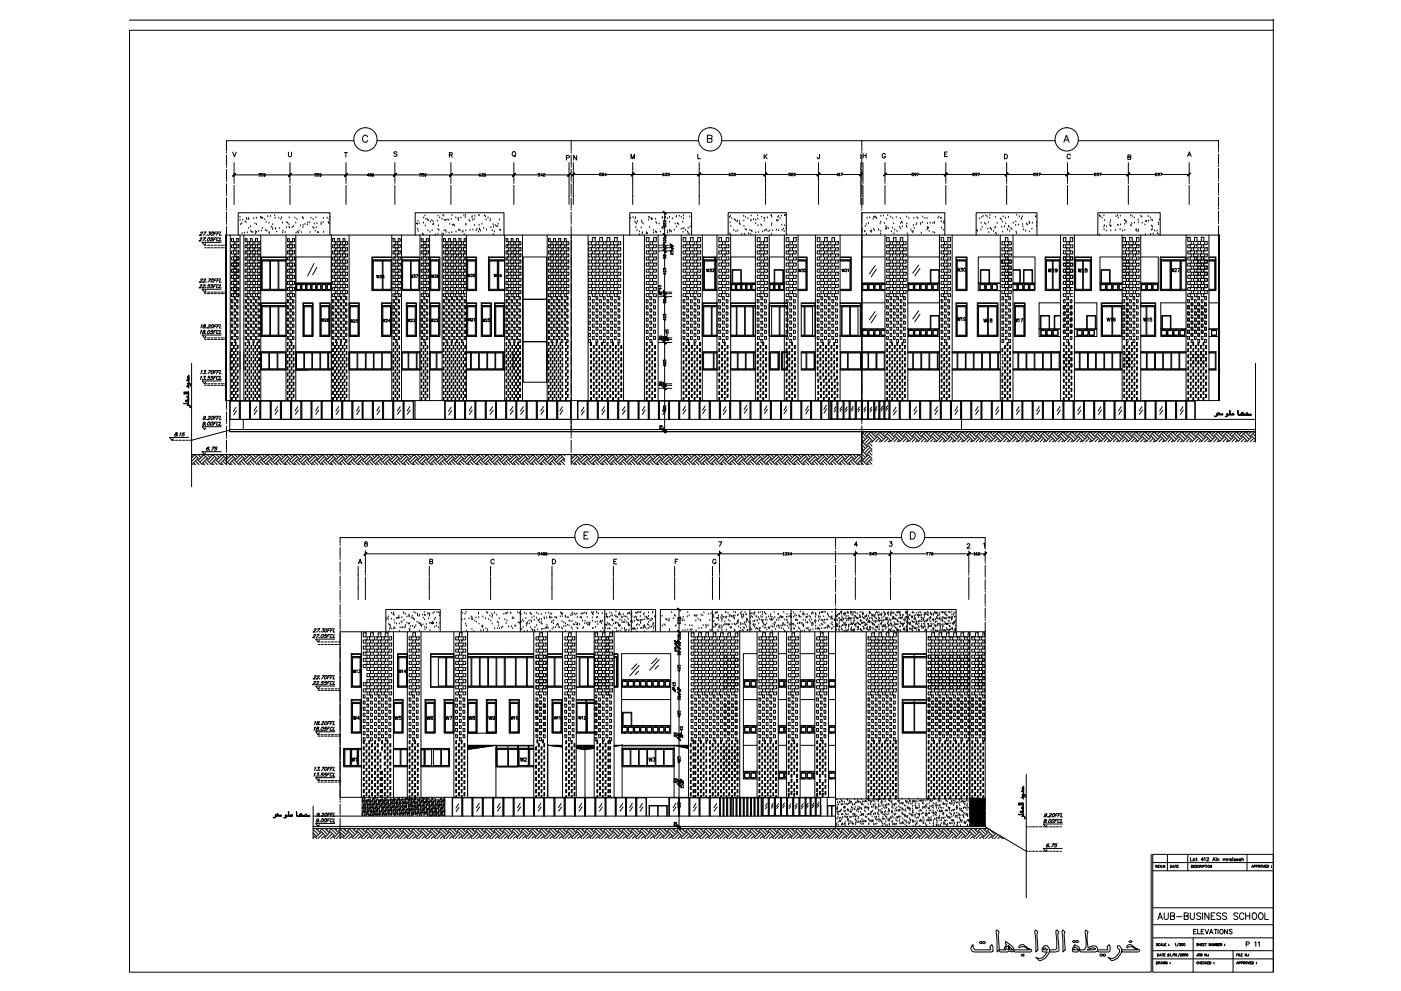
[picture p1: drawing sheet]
<svg xmlns="http://www.w3.org/2000/svg" width="420mm" height="297mm" viewBox="0 0 420 297" stroke-linecap="round" stroke-linejoin="round" font-family="sans-serif">
<!-- layer: CADR -->
<g fill="none" stroke="#000" stroke-width=".3">
<path d="M38.8 6h343.1v285.4M381.9 9.1h-343.1v282.3h306.4v-35.3M381.9 6h.1M345.7 256.1h36.2v35.3h-36.2zM345.7 258.5h36.2M346.6 259.7l.4-.1 .1-.2-.5-.1v.7M346.9 259.7l.2 .3M347.3 259.7h.3M347.7 259.3h-.4v.7h.4M347.9 259.3l.3 .7 .2-.7M348.5 260h.1M349.3 259.3v.7l-.5-.7v.7"/>
<path d="M350.1 256.1v4.9M351.1 259.3a.36 .36 0 0 1 .4 .3 .36 .36 0 0 1-.2 .4h-.2zM351.8 259.8h.3M352.4 259.3h.5M352.7 259.3v.7M353 259.7h.2M353.4 259.3h-.4v.7h.4M356.2 256.1v4.9M357 257.1v.9h.6M357.3 259.3a.36 .36 0 0 1 .4 .3 .36 .36 0 0 1-.2 .4h-.2zM357.9 259.7h.3M358.3 259.3h-.4v.7h.4"/>
<path d="M358.7 257.4h.3M358.8 257.1v.8l.2 .1M359 259.5l-.4-.1 .4 .5h-.5M359.6 259.5l-.1-.2-.3 .2v.4h.4M359.8 259.7l.5-.2-.5-.2v.7M360.1 259.7l.2 .3M360.5 259.3v.7M360.7 259.7l.5-.2-.5-.2v.7M360.9 257.7h-.7l.5-.6v.9M361.2 257.2l.2-.1v.9M361.4 259.3h.4M361.6 259.3v.7"/>
<path d="M361.9 257.3l.2-.2h.3v.3l-.5 .6h.6M362 259.3v.7M363.4 259.3v.7l-.5-.7v.7M363.7 258l.3-.9 .4 .9M363.8 257.7h.5M364.7 257.1h.1M364.8 257.4v.6M365.1 257.6l.4-.2 .1 .6M365.1 257.4v.6M366.8 257.6l.5-.2v.6M366.8 257.4v.6M367.3 257.6l.5-.2v.6"/>
<path d="M368.2 257.4v.6M368.6 257.4l-.4 .3M368.8 257.7h.6a.3 .3 0 0 0-.4-.3 .3 .3 0 0 0-.2 .3l.2 .3 .4-.1M369.6 257.1h.1M369.7 257.4v.6M370.5 257.5h-.5l.5 .2v.3l-.5-.1M371.3 257.5h-.5l.4 .2v.3l-.4-.1M371.6 257.7l.5-.1a.31 .31 0 0 0-.4-.2 .31 .31 0 0 0-.1 .5h.5M372.4 257.6l.4-.2 .1 .6M372.4 257.1v.9M374 256.1v4.9M375.4 260l.2-.7 .3 .7"/>
<path d="M375.5 259.8h.3M376.1 259.7l.4-.3-.4-.1v.7M376.7 259.7l.5-.3-.5-.1v.7M377.4 259.6h.4v-.2l-.4-.1v.7M377.6 259.6l.2 .4M378.8 259.3l.2 .7 .3-.7M379.4 259.6h.3M379.8 259.3h-.4v.7h.4M380 259.3a.37 .37 0 0 1 .4 .2 .37 .37 0 0 1-.1 .4l-.3 .1zM381.3 259.6h.1M381.3 259.9h.1M345.7 277.2h36.2"/>
<path d="M345.7 272.1h36.2M345.7 261h36.2M347.2 275.6l.7-2 .7 2M347.5 275h.9M349.1 273.6v1.5l.5 .5 .7-.2 .1-1.8M351 274.5h1.1l.1-.7-1.2-.2v2l1.2-.2 .1-.4-.5-.5M351.7 260l.3-.7 .2 .7M352.9 274.8h1.5M355.1 274.5h1.1l.1-.7-1.2-.2v2l1.2-.2v-.6l-.4-.3M357 273.6v1.5l.5 .5 .6-.2 .1-1.8M360.1 273.9l-.4-.3-.7 .1v.6l.9 .5 .2 .6-.4 .2-.8-.2M360.6 273.6v2"/>
<path d="M362.6 273.6v2l-1.3-2v2M363.2 274.5h.7M364.4 273.6h-1.2v2h1.2M366.1 273.9l-.5-.3-.5 .1-.1 .6 .9 .5 .2 .6-.5 .2-.7-.2M367.8 273.9l-.4-.3-.6 .1-.1 .6 1 .5 .1 .6-.4 .2-.8-.2M371.2 273.9l-.4-.3-.6 .1-.1 .6 1 .5 .1 .6-.4 .2-.8-.2M373.1 274.1a.67 .67 0 0 0-.8-.5 .67 .67 0 0 0-.6 .8v.4a.67 .67 0 0 0 .6 .8 .67 .67 0 0 0 .8-.5M373.6 274.5h1.2M373.6 273.6v2M374.8 273.6v2M375.8 273.7a.92 .92 0 0 1 1.1 .9 .92 .92 0 0 1-1.1 .9l-.3-.7zM377.8 273.7a.99 .99 0 0 1 1.1 .7 .99 .99 0 0 1-.6 1.2 1.06 1.06 0 0 1-.9-.8 1.06 1.06 0 0 1 .4-1.1z"/>
<path d="M379.3 273.6v2h1.1M345.7 287.4h36.2M345.7 285h36.2M345.7 281.1h36.2M346.8 288.3l.4 .2-.2 .4h-.2zM347.1 285.9l.5 .2-.2 .5h-.3zM347.2 282.9h-.4l.4 .5h-.4M347.4 288.6l.5-.2-.5-.1v.6M347.7 288.6l.2 .3M347.8 286.6l.2-.7 .3 .7M347.9 286.4h.3M347.9 283a.29 .29 0 0 0-.4-.1 .29 .29 0 0 0 0 .5 .29 .29 0 0 0 .4-.1"/>
<path d="M348.1 283.5l.2-.7 .3 .7M348.1 288.9l.3-.6 .2 .6M348.2 283.3h.3M348.2 288.7h.3M348.5 285.9h.4M348.7 285.9v.7M348.8 282.8v.7h.3M348.8 288.3l.2 .6 .1-.6 .2 .6 .1-.6M349.1 286.2h.2M349.3 283.1h.3M349.5 285.9h-.4v.7h.4M349.7 282.8h-.4v.7h.4"/>
<path d="M350 288.3v.6l-.4-.6v.6M350.3 286.1h.1M350.3 286.5h.1M350.2 286.1l.2-.2 .2 .1-.4 .6h.5M350.5 283h.1M350.5 283.4h.1M350.9 288.5h.1M350.9 288.9h.1M350.9 286l.1-.1v.7M351.9 285.8l-.5 1M352.4 282.9l.2-.1v.7M352.7 286l.2-.1v.7"/>
<path d="M353.5 282.7l-.6 1M353.7 283l.1-.2 .3 .1-.4 .6h.4M353.8 285.8l-.6 1M354 286.1l.1-.2 .2 .1-.4 .6h.5M356.2 285.9h-.3v.3a.24 .24 0 0 1 .3-.1 .24 .24 0 0 1 0 .4 .24 .24 0 0 1-.3-.1M357.8 281.1v10.3M359.2 285.9v.6l-.3-.1M359.3 282.9h-.4l.4 .5h-.4M359.3 288.4l-.2-.1-.2 .2 .1 .4 .3-.1M359.5 283.1h.4M359.5 282.8v.7M359.6 288.3v.6"/>
<path d="M359.6 288.6h.4M359.9 282.8v.7M360 288.3v.6M360.1 286.2l.4-.1-.1-.2h-.3v.7l.4-.1-.1-.3M360.2 283.1h.2M360.2 288.6h.3M360.6 282.8h-.4v.7h.4M360.7 288.3h-.5v.6h.5M360.8 283.1h.3M361.2 282.8h-.4v.7h.4M361.3 288.4a.29 .29 0 0 0-.4 0 .29 .29 0 0 0 0 .4 .29 .29 0 0 0 .4 0M361.4 282.8h.4"/>
<path d="M361.5 288.3v.6M361.6 282.8v.7M361.7 288.6l.3 .3M361.8 285.9v.7l-.5-.7v.7M362 288.3l-.5 .4M362.1 286.5h.1M362.2 288.6h.2M362.4 286.1h.1M362.4 286.5h.1M362.6 288.3h-.4v.6h.4M362.8 288.3h.3a.37 .37 0 0 1 .1 .5 .37 .37 0 0 1-.4 .1zM363 282.8v.7l-.4-.7v.7"/>
<path d="M363.3 282.8l.1 .7 .3-.1v-.6M364 283.5v-.7l.2 .7 .3-.7v.7M364.1 288.5h.1M364.1 288.9h.1M364.7 283.1l.5-.1-.2-.2h-.3v.7l.5-.1-.2-.3M365.4 283.1h.2M365.8 282.8h-.4v.7h.4M366 283.1l.5-.2-.5-.1v.7M366.2 283.1l.3 .4M367.3 283h.1M367.3 283.4h.1M369.8 285v6.4"/>
<path d="M370.9 288.9l.2-.6 .3 .6M370.9 286.2h.2M370.9 288.7h.4M371.3 285.9h-.4v.7M371.4 285.9v.7M371.6 288.6h.4v-.3h-.4v.6M371.7 285.9v.7h.4M372.2 288.6h.4v-.3h-.4v.6M372.2 286.2h.3M372.6 285.9h-.4v.7h.4M372.9 288.6h.4v-.3h-.4v.6M373.1 288.6l.2 .3"/>
<path d="M373.9 285.9v.7l-.5-.7v.7M374.2 286.5h.1M374.2 288.3l.3 .6 .2-.6M374.5 286.1h.1M374.5 286.5h.1M374.9 288.6h.2M375.3 288.3h-.4v.6h.4M375.5 288.3l.4 .2-.2 .4h-.2zM376.8 288.5h.1M376.8 288.9h.1"/>
<circle cx="358.1" cy="257.7" r=".32"/>
<circle cx="362.5" cy="259.6" r=".3"/>
<circle cx="378.3" cy="259.6" r=".31"/>
<circle cx="352.3" cy="286.2" r=".31"/>
<circle cx="354.5" cy="283.1" r=".31"/>
<circle cx="354.8" cy="286.2" r=".31"/>
<circle cx="355.2" cy="283.1" r=".31"/>
<circle cx="355.4" cy="286.2" r=".31"/>
<circle cx="359.6" cy="286.2" r=".3"/>
<circle cx="373.8" cy="288.6" r=".31"/>
</g>
<!-- layer: EL1-ANNO -->
<g fill="none" stroke="#000" stroke-width=".3">
<path d="M357.9 279.2h.6M358.8 278.6h-.9v1.3h.9M359.2 278.6v1.3h.7M360.2 279.2h.6M361.1 278.6h-.9v1.3h.9M361.5 278.6l.5 1.3 .5-1.3M362.7 279.9l.5-1.3 .6 1.3M362.9 279.5h.7M364.2 278.6h.9M364.6 278.6v1.3M365.3 278.6v1.3M368.1 278.6v1.3l-.9-1.3v1.3"/>
<path d="M369.5 278.8l-.3-.2-.6 .2 .9 .7-.3 .4-.6-.1M373.7 283l.8-.1 .2-.4-.4-.2h-.6v1.3M376.3 282.5l.3-.2v1.3M377.3 282.5l.4-.2v1.3"/>
<circle cx="366.3" cy="279.2" r=".64"/>
</g>
<!-- layer: text -->
<g fill="none" stroke="#000" stroke-width=".3">
<path d="M55.1 117.6l.2-.2 1.4 .2zM55.7 119.9v.5zM56 115.8l.6-.2 .1 .6-.3 .1v-.6l-.5 .2zM56.2 114.9l.5-.1 .4 .3 .1 .4-.2 .2v-.5l-.3-.3-.3 .4zM56.4 119.8l.1-.6-.5-.2 .2-.3v.5l.2-.1v-.5l.2 .3v.9l-.6 .2-.1 .2 .3 .1 .2-.4v.9M56.5 118.6l-.1-.5-1.3-.1 1.5-.1-.1 .7M56.5 114.9l-.1 .3zM56.5 119.8v1M56.6 112.5l.1 1.2-.7 .3 .5-.2v.7l.2-.1-.1-1.7-.2 .7-.2-.3zM55 121l1.4-.2 .2 .2zM56.1 120v.2zM56.1 121.4l.5-.1 .4 .3 .2 .4-.2 .2a.53 .53 0 0 0-.2-.6 .53 .53 0 0 0-.7 0z"/>
<path d="M364.8 123.9l.3 .4-.3 .5-.4 .1-.2-.2a.52 .52 0 0 0 .6-.2 .52 .52 0 0 0 0-.6zM365.1 124.3l.7-.1-.1-.2h.2v.3zM365.2 123.7l.4 .1zM365.9 124.2l.7-.2 .1 .2-.1 .2-.7-.1M366.4 124.2l.1-.1 .1 .2zM368 124l.3 .2v.3l-.7 .4-.2-.2 .4 .1 .4-.4-.4-.1zM368 124.1l.2 .2h-.3zM368.3 124.3l.5-.1v-1.2l.1 1.3 .9 .1 .3-.2h-.5v-.1l.4-.1-.3-.1-.1 .4h-.7M368.3 124.3h.6M371.2 123l.2 .1 .1 1.2h2l-1.4-.2 .7-.6-.5 .5 1.1 .1 .2 .3h-2.2zM373.6 124.4l.7-.1-.1-.2h.3l-.1 .4zM373.8 123.8h.4z"/>
<path d="M374.5 124.3h.4l.2-.2 .2 .2-.2 .3zM374.9 124.3l.2-.1v.2zM306.3 239.1l.6-.3 .1 .7h-.2v-.6zM306.5 238.1l.5-.1 .4 .3 .2 .4-.2 .2v-.5l-.4-.3-.2 .4zM306.8 238.1v.3zM306.9 237v-1.1l-.2 .7-.2-.3 .5-.6v1.2l-.7 .3 .5-.2v.7l.2-.1-.1-.6M82.5 244.2l.3 .2-.3 .6-.4 .2-.2-.2a.51 .51 0 0 0 .6-.2 .51 .51 0 0 0 0-.6zM82.8 244.5h.7l-.1-.2h.2l-.1 .3-.7-.1M83 243.9l.3 .1zM83.6 244.5l.7-.3 .1 .2-.1 .3-.7-.2M84.1 244.5l.1-.1 .1 .2zM85.6 244.4l.3 .1z"/>
<path d="M85.7 244.2l.3 .5-.3 .4-.4 .1-.2-.2h.5l.3-.3-.4-.1zM86.5 243.2v1.2l-.4 .3 1.2-.2 .1-.4 .3 .2h-.4l.5 .2-.1 .1h-1.1l.1-1.3zM88.9 243.3l.3 1.3h2l-1.4-.2 .7-.6-.6 .4 1.2 .2 .2 .3h-2.3zM91.3 244.6h.7l.1-.4v.5h-.8M91.5 244.1h.4zM92.1 244.6h.5l.3-.3 .1 .2-.2 .3zM92.6 244.6l.2-.1zM305.4 244.2l1.4-.2 .1 .2zM305.4 240.8l.2-.2 1.4 .2zM306 243.1v.5zM306.5 243.2v.3zM306.5 244.6l.4-.1 .4 .3 .2 .4-.2 .3a.54 .54 0 0 0-.2-.7 .54 .54 0 0 0-.6 0z"/>
<path d="M306.8 243v-.6l-.5-.2 .2-.3v.5l.2-.1v-.5l.2 .3v.9l-.6 .2v.2l.2 .1 .2-.4 .1 .9M306.8 241.8l-.1-.5-1.3-.1 1.5-.1-.1 .7M306.8 243v1M299 278.7l.6 .7-.2 .6 .2 4.7-.6 .6v-3.4l-.3-2.8zM310.3 279.1l.4-.4 .5 .7-.2 .6 .2 4.7-.5 .6v-3.4zM318.8 278.7l.6 .7-.3 .6 .3 4.7-.6 .6v-3.4l-.3-2.8zM291.5 283.5l.3-.4v.7l.6 .9h4.8l-.4-.9 .6-.7 .4 .7v1.2l-.4 .3h-5.3l-.6-.3-.3-.6zM293.7 282.5l.3 .3h.3l.7-.6 .6 .3-.4 .3h-.2l-.7-.6zM299.6 284.7h2l-.4-.3 .7-1.3-.3-.3v-.6l1.8 1.3 .7 .9v.6l-.4 .3-1.2-.3-.4 .3h-2.2l-.3-.3M301.9 283.8l.6-.3 .3 1.2h.9l-1.2-1.2v1.2l-.6-.3-.3-.3zM304.1 284.7h4.7l-1.6-.9h-.9l-.7 .3v-.6l.7-.4h.6l1.2 1 1.3 .6-.3 .6h-4.8l-.2-.3M306.3 286.3l.6-.3 .3 .3-.3 .3h-.4z"/>
<path d="M313.2 283.5h.9l.6 .9a3.3 3.3 0 0 1-3.1 3.5l-.9-1a1.85 1.85 0 0 0 2.8-.6l.6-1h-1.2l-.4-.3v-.6zM313.2 284.1h.3l.6 .6h-1.2zM314.7 284.7h1.6l.6-.3-.3-5.3 .3-.4 .7 .7-.4 .6 .4 5-1 .3h-1.6l-.3-.3M321.6 282.2l.4-.3 .6 .3 .6-.3 .3 .3-.3 .3-.6-.3-.6 .3zM322.3 283.1l1.2 .7 .3 .6v.3l-.6 .6h-1.2l-.4-.3v-.6zM322.3 283.8l1.2 .9h-1.5zM323.8 284.7h1.3l.6-.9-.3-4.7 .3-.4 .6 .7-.3 .6 .3 4.1a2.03 2.03 0 0 1 2.6-.3l.3 1.2-.7 .3h-4.3l-.4-.3M326 284.7l1.6-.6 .9 .3-.6 .3zM329.2 284.7h3.1l-.3-.9 .6-.7 .3 .7v1.2l-.3 .3h-3.1l-.3-.3M329.8 286.3l.6-.3 .7 .6 .6-.3-.6-.3-.7 .6h-.3zM335.1 283.5h.7l.6 .9a3.4 3.4 0 0 1-3.1 3.5l-1-1a2.37 2.37 0 0 0 3.5-2.2l-.7-.6zM336.4 284.7h4.7l-1.6-.9h-.9l-.6 .3v-.6l.6-.4h.6l1.3 1 1.2 .6v.3l-.3 .3h-4.7l-.3-.3"/>
<path d="M338.6 282.2l.6-.3 .3 .3-.3 .3z"/>
</g>
<!-- layer: AXES -->
<g fill="none" stroke="#000" stroke-width=".3">
<path d="M69.8 45.6l.5 1.4 .5-1.4M70.2 55h.1M70.2 48.7v5.8M70.2 55.6v5.7M86.5 45.6v1l.4 .4 .4-.2 .1-1.2M87 55h.1M87 48.7v5.8M87 55.6v5.7M103.3 45.7h.9M103.7 45.7v1.4M103.8 55h.1M103.8 48.7v5.8"/>
<path d="M103.8 55.6v5.7M118.4 55h.1M118.4 48.7v5.8M118.4 55.6v5.7M119.1 45.7l-.4-.2-.6 .2 .2 .3 .6 .3 .2 .4-.4 .2-.6-.2M134.8 46.4l.7-.1 .1-.4-.8-.2v1.4M135.2 55h.1M135.2 48.7v5.8M135.2 55.6v5.7M135.2 46.4l.5 .7M153.7 45.6l.2-.1a.62 .62 0 0 1 .8 .7 .62 .62 0 0 1-1 .4zM154.1 55h.1"/>
<path d="M154.1 48.7v5.8M154.1 55.6v5.7M154.2 46.5l.4 .5M169.9 47.3l.8-.1v-.4l-.8-.2v1.4M170.7 50.9h.1M170.7 55h.1M170.7 59.1h.1M170.7 48.7v2M170.7 51.2v3.6M170.7 55.2v3.7M170.7 59.3v2M171.9 50.9h.1"/>
<path d="M171.9 55h.1M171.9 59.1h.1M171.9 48.7v2M171.9 51.2v3.6M171.9 55.2v3.7M171.9 59.3v2M172.9 46.6v1.4l-.8-1.4v1.4M189.2 47.6v-1.4l.6 1.4 .5-1.4v1.4M189.8 50.9h.1M189.8 55h.1M189.8 59.1h.1M189.8 48.7v2"/>
<path d="M189.8 51.2v3.6M189.8 55.2v3.7M189.8 59.3v2M209.3 46.2v1.4h.8M209.7 50.9h.1M209.7 55h.1M209.7 59.1h.1M209.7 48.7v2M209.7 51.2v3.6M209.7 55.2v3.7M209.7 59.3v2M229.2 46.2v1.4"/>
<path d="M229.5 46.8l.6 .8M229.6 50.9h.1M229.6 55h.1M229.6 59.1h.1M229.6 48.7v2M229.6 51.2v3.6M229.6 55.2v3.7M229.6 59.3v2M230.1 46.2l-.9 .9M245.5 59.1h.1M245.5 55h.1M245.5 50.9h.1"/>
<path d="M245.5 48.7v2M245.5 51.2v3.6M245.5 55.2v3.7M245.5 59.3v2M245.8 46.2l-.1 1.3-.4 .1-.2-.5M258.2 59.1h.1M258.2 55h.1M258.2 50.9h.1M258.2 46.2v1.4M258.2 48.7v2M258.2 51.2v3.6M258.2 55.2v3.7"/>
<path d="M258.2 59.3v2M258.8 55h.1M258.8 48.7v5.8M258.8 55.6v5.7M258.8 46v1.4M258.8 46.7h.9M259.7 46v1.4M265.4 55h.1M265.4 48.7v5.8M265.4 55.6v5.7M265.5 46.3a.55 .55 0 0 0-.7-.3 .55 .55 0 0 0-.2 .8 .49 .49 0 0 0 .4 .6 .49 .49 0 0 0 .5-.6h-.3M283.3 46.2h.5"/>
<path d="M283.6 55h.1M283.6 48.7v5.8M283.6 55.6v5.7M284.1 45.6h-.8v1.3h.8M301.2 46.2a.72 .72 0 0 1 .9 .7 .72 .72 0 0 1-.9 .7zM301.9 55h.1M301.9 48.7v5.8M301.9 55.6v5.7M320.1 55h.1M320.1 48.7v5.8M320.1 55.6v5.7M321 46.5a.5 .5 0 0 0-.6-.3 .5 .5 0 0 0-.4 .6v.3a.5 .5 0 0 0 .4 .5 .5 .5 0 0 0 .6-.3"/>
<path d="M338.3 47.1l.7-.1 .1-.4-.8-.1v1.3l.8-.1v-.5l-.2-.1M338.4 55h.1M338.4 48.7v5.8M338.4 55.6v5.7M356.2 46.9l.5-1.4 .5 1.4M356.3 46.5h.7M356.6 55h.1M356.6 48.7v5.8M356.6 55.6v5.7M286.9 80.4l.3 .9 .2-.9 .2 .9 .3-.9M287.1 95.1l.2 1 .2-1 .3 1 .3-1M288.1 80.4h.5l-.2 .3a.32 .32 0 0 1 .2 .6 .32 .32 0 0 1-.5-.1"/>
<path d="M288.2 95.3l.3-.2v1M289.6 95.5a.3 .3 0 0 1-.5 .2 .3 .3 0 0 1 0-.5 .3 .3 0 0 1 .4 .1l-.1 .8-.4-.1M295 95.6l.2 1 .3-1 .2 1 .3-1M296.1 95.8l.3-.2v1M297 95.6v.3l.5 .4-.1 .2h-.4a.39 .39 0 0 1 0-.4 .39 .39 0 0 1 .4-.2v-.3zM304.2 95.6l.3 .9 .2-.9 .2 .9 .3-.9M305.4 95.7l.2-.1v.9M306.1 95.6h.7l-.5 .9M314.4 80.6l.2 .9 .2-.9 .3 .9 .2-.9M315.5 80.8v-.1a.29 .29 0 0 1 .4-.1 .29 .29 0 0 1 .2 .4l-.6 .5h.7M317 80.9a.3 .3 0 0 1-.3 .3 .3 .3 0 0 1-.2-.5 .3 .3 0 0 1 .4-.1 .49 .49 0 0 1 .2 .6 .49 .49 0 0 1-.6 .3v-.1M323.4 80.6l.2 1 .2-1 .3 1 .2-1"/>
<path d="M324.5 80.8l.2-.2 .3 .1v.3l-.5 .6h.6M325.5 80.6v.3l.6 .4-.5 .3a.34 .34 0 0 1-.1-.5 .34 .34 0 0 1 .4-.1l.1-.4zM332 95.3l.2 1 .3-1 .2 1 .2-1M333.1 95.5l.2-.2v1M334.4 95.4v-.1a.45 .45 0 0 0-.5 .5 .45 .45 0 0 0 .5 .4 .32 .32 0 0 0-.1-.5 .32 .32 0 0 0-.4 .2M342.9 95.3l.3 1 .2-1 .2 1 .3-1M344.1 95.5l.2-.2v1M345.4 95.3h-.5v.4a.34 .34 0 0 1 .5 0 .34 .34 0 0 1-.1 .5 .34 .34 0 0 1-.5-.1M351.1 80.5l.2 1 .3-1 .2 1 .2-1M352.3 80.7l.1-.2 .4 .1v.3l-.6 .6h.7M353.2 80.5h.6l-.4 1M107.4 176.8h.1"/>
<path d="M107.4 172.6h.1M107.4 169.8v2.6M107.4 172.9v3.6M107.4 177v2.7M107.5 169l.5-1.4 .5 1.4M107.7 168.5h.6M109.4 162.5v.4a.55 .55 0 0 1 .7 .2 .55 .55 0 0 1 0 .6h-.7a.55 .55 0 0 1 0-.6 .55 .55 0 0 1 .7-.2v-.4zM109.6 172.4h.1M109.6 165.1v6.7M109.6 172.9v6.8M128.7 176.8h.1M128.7 172.6h.1"/>
<path d="M128.7 169.8v2.6M128.7 172.9v3.6M128.7 177v2.7M128.9 168.3l.8-.1v-.4l-.8-.2v1.4l.8-.1v-.5l-.2-.1M147.1 176.8h.1M147.1 172.6h.1M147.1 169.8v2.6M147.1 172.9v3.6M147.1 177v2.7M148.2 168a.52 .52 0 0 0-.6-.4 .52 .52 0 0 0-.4 .6v.3a.52 .52 0 0 0 .4 .5 .52 .52 0 0 0 .6-.3M165.5 176.8h.1M165.5 172.6h.1"/>
<path d="M165.5 169.8v2.6M165.5 172.9v3.6M165.5 177v2.7M165.7 167.6h.4a.75 .75 0 0 1 .5 .7 .75 .75 0 0 1-.5 .7h-.4zM184 176.8h.1M184 172.6h.1M184 169.8v2.6M184 172.9v3.6M184 177v2.7M184.1 168.3h.5M184.9 167.6h-.8v1.4h.8M202.3 176.8h.1"/>
<path d="M202.3 172.6h.1M202.3 169.8v2.6M202.3 172.9v3.6M202.3 177v2.7M202.5 168.3h.5M203.3 167.6h-.8v1.4M213.7 176.8h.1M213.7 172.6h.1M213.7 169.8v2.6M213.7 172.9v3.6M213.7 177v2.7M214.7 168a.5 .5 0 0 0-.6-.4 .5 .5 0 0 0-.3 .6v.3a.49 .49 0 0 0 .4 .5 .49 .49 0 0 0 .5-.5h-.3"/>
<path d="M215.5 162.4h.9l-.6 1.4M215.8 172.4h.1M215.8 165.1v6.7M215.8 172.9v6.8M256.5 172.4h.1M256.5 165.1v6.7M256.5 172.9v6.8M257.2 163.3h-1l.7-.9v1.4M266.8 162.4h.7l-.4 .5a.46 .46 0 0 1 .4 .8 .46 .46 0 0 1-.8-.2M267.1 172.4h.1M267.1 165.1v6.7M267.1 172.9v6.8"/>
<path d="M290 163.3l.3-.3 .5 .2-.8 1.1h.9M290.5 172.4h.1M290.5 165.1v6.7M290.5 172.9v6.8M295 163l.3-.2v1.3"/>
<circle cx="289.3" cy="80.8" r=".46"/>
</g>
<!-- layer: EL1-CHAT -->
<g fill="none" stroke="#000" stroke-width=".3">
<path d="M69.4 77h.6v.9h-.6zM69.4 78.8h.6v1h-.6zM69.4 75.2h.6v.9h-.6zM69.4 73.4h.6v.9h-.6zM69.4 71.5h.6v.9h-.6zM70.2 77.9h.6v.9h-.6zM70.2 76.1h.6v.9h-.6zM70.2 79.8h.6v.9h-.6zM70.2 74.3h.6v.9h-.6zM70.2 72.4h.6v.9h-.6zM71 77h.6v.9h-.6zM71 78.8h.6v1h-.6z"/>
<path d="M71 75.2h.6v.9h-.6zM71 73.4h.6v.9h-.6zM71 71.5h.6v.9h-.6zM72 65.1h.1M72 66.1h.1M72.1 67.3h.1M72.5 67h.1M72.6 70h.1M72.8 66h.1M73.4 69.9h.1M73.5 66.5h.1M73.5 78.9h.6v.9h-.6z"/>
<path d="M73.5 77h.6v.9h-.6zM73.5 75.2h.6v.9h-.6zM73.5 73.4h.6v.9h-.6zM73.5 71.5h.6v.9h-.6zM73.8 66.7h.1M73.9 65.4h.1M74 65.8h.1M74.2 69.8h.1M74.3 79.8h.6v.9h-.6zM74.3 77.9h.6v1h-.6zM74.3 76.1h.6v.9h-.6zM74.3 74.3h.6v.9h-.6z"/>
<path d="M74.3 72.4h.6v.9h-.6zM74.5 65.5h.1M74.6 65.8h.1M74.6 68.5h.1M75.1 78.9h.6v.9h-.6zM75.1 77h.6v.9h-.6zM75.1 75.2h.6v.9h-.6zM75.1 73.4h.6v.9h-.6zM75.1 71.5h.6v.9h-.6zM75.2 68h.1M75.2 69.3h.1M75.5 69.6h.1"/>
<path d="M75.8 69.7h.1M75.9 79.8h.5v.9h-.5zM75.9 77.9h.5v1h-.5zM75.9 76.1h.5v.9h-.5zM75.9 74.3h.5v.9h-.5zM75.9 72.4h.5v.9h-.5zM76.1 65.5h.1M76.5 67.1h.1M76.6 70h.1M76.6 78.9h.6v.9h-.6zM76.6 77h.6v.9h-.6zM76.6 75.2h.6v.9h-.6z"/>
<path d="M76.6 73.4h.6v.9h-.6zM76.6 71.5h.6v.9h-.6zM76.7 69.4h.1M76.9 67.3h.1M76.9 65.4h.1M77 69.7h.1M77.4 79.8h.6v.9h-.6zM77.4 77.9h.6v1h-.6zM77.4 76.1h.6v.9h-.6zM77.4 74.3h.6v.9h-.6zM77.4 72.4h.6v.9h-.6zM77.6 69.4h.1"/>
<path d="M78.2 65.1h.1M78.2 65.2h.1M78.4 69.2h.1M78.5 65.4h.1M78.6 65.5h.1M78.7 68.4h.1M78.8 65.4h.1M79.4 65.8h.1M79.6 69.1h.1M79.8 66.6h.1M80 69.3h.1M80.3 65h.1"/>
<path d="M80.7 66.9h.1M80.7 69.7h.1M80.7 69.9h.1M81.1 64.9h.1M81.3 68h.1M81.6 68.3h.1M81.8 68.8h.1M81.8 67.3h.1M82.4 64.7h.1M82.5 65.5h.1M82.6 68.7h.1M82.6 68.5h.1"/>
<path d="M83 69.5h.1M83.6 65.4h.1M83.8 68.5h.1M84.3 65.8h.1M84.5 65.2h.1M84.7 66.9h.1M84.8 69.8h.1M84.9 69.3h.1M85.5 69.7h.1M85.9 68.3h.1M86 66.7h.1M86.2 78.9h.6v.9h-.6z"/>
<path d="M86.2 77h.6v.9h-.6zM86.2 75.2h.6v.9h-.6zM86.2 73.4h.6v.9h-.6zM86.2 71.5h.6v.9h-.6zM86.3 66.9h.1M86.6 67.3h.1M86.7 68.1h.1M86.7 65.3h.1M86.8 68.3h.1M87 79.8h.6v.9h-.6zM87 77.9h.6v1h-.6zM87 76.1h.6v.9h-.6z"/>
<path d="M87 74.3h.6v.9h-.6zM87 72.4h.6v1h-.6zM87.6 68.2h.1M87.7 78.9h.6v.9h-.6zM87.7 77h.6v.9h-.6zM87.7 75.2h.6v.9h-.6zM87.7 73.4h.6v.9h-.6zM87.7 71.5h.6v.9h-.6zM88 68h.1M88.4 65.4h.1M88.7 66.9h.1M88.8 69.9h.1"/>
<path d="M89.1 65.8h.1M89.2 69.6h.1M89.5 69.9h.1M89.7 69.3h.1M90.1 67.7h.1M90.4 69.7h.1M90.7 65.3h.1M90.8 65.2h.1M90.9 68.3h.1M90.9 67.6h.1M90.9 65.6h.1M91.5 67.3h.1"/>
<path d="M92.2 67.4h.1M92.3 66.8h.1M92.9 66.7h.1M93 69.7h.1M93.3 65.4h.1M93.9 68.2h.1M93.9 65.8h.1M94.1 68.5h.1M94.2 67.2h.1M94.5 69.3h.1M94.8 65.3h.1M94.8 68.3h.1"/>
<path d="M95.1 67h.1M95.2 69.7h.1M95.5 69.7h.1M96.3 67.3h.1M96.3 66.9h.1M96.9 66.6h.1M97 65.5h.1M97 69.7h.1M98.1 65.4h.1M98.4 66.6h.1M98.5 66.9h.1M98.7 65.8h.1"/>
<path d="M98.8 67.1h.1M98.9 65.1h.1M99.8 75.2h.5v.9h-.5zM99.8 73.4h.5v.9h-.5zM99.8 77h.5v.9h-.5zM99.8 78.9h.5v.9h-.5zM99.8 71.5h.5v.9h-.5zM100.6 74.3h.5v.9h-.5zM100.6 76.1h.5v.9h-.5zM100.6 77.9h.5v1h-.5zM100.6 79.8h.5v.9h-.5zM100.6 72.4h.5v1h-.5z"/>
<path d="M101.3 75.2h.6v.9h-.6zM101.3 73.4h.6v.9h-.6zM101.3 77h.6v.9h-.6zM101.3 78.9h.6v.9h-.6zM101.3 71.5h.6v.9h-.6zM102.1 74.3h.6v.9h-.6zM102.1 76.1h.6v.9h-.6zM102.1 77.9h.6v1h-.6zM102.1 79.8h.6v.9h-.6zM102.1 72.4h.6v1h-.6zM102.9 75.2h.5v.9h-.5zM102.9 73.4h.5v.9h-.5z"/>
<path d="M102.9 77h.5v.9h-.5zM102.9 78.9h.5v.9h-.5zM102.9 71.5h.5v.9h-.5zM103.6 74.3h.6v.9h-.6zM103.6 76.1h.6v.9h-.6zM103.6 77.9h.6v1h-.6zM103.6 79.8h.6v.9h-.6zM103.6 72.4h.6v1h-.6zM117.9 78.9h.6v.9h-.6zM117.9 77h.6v.9h-.6zM117.9 75.2h.6v.9h-.6zM117.9 73.4h.6v.9h-.6z"/>
<path d="M117.9 71.5h.6v.9h-.6zM118.7 79.8h.6v.9h-.6zM118.7 77.9h.6v1h-.6zM118.7 76.1h.6v.9h-.6zM118.7 74.3h.6v.9h-.6zM118.7 72.4h.6v1h-.6zM119.4 78.9h.6v.9h-.6zM119.4 77h.6v.9h-.6zM119.4 75.2h.6v.9h-.6zM119.4 73.4h.6v.9h-.6zM119.4 71.5h.6v.9h-.6zM124.9 67.1h.1"/>
<path d="M125.2 68.7h.1M125.2 67.2h.1M125.3 66.3h.1M125.4 69.3h.1M125.7 67h.1M126.3 78.9h.6v.9h-.6zM126.3 77h.6v.9h-.6zM126.3 75.2h.6v.9h-.6zM126.3 73.4h.6v.9h-.6zM126.3 71.5h.6v.9h-.6zM126.7 70.2h.1M127 70.4h.1"/>
<path d="M127 66.9h.1M127.1 65.3h.1M127.1 79.8h.6v.9h-.6zM127.1 77.9h.6v1h-.6zM127.1 76.1h.6v.9h-.6zM127.1 74.3h.6v.9h-.6zM127.1 72.4h.6v1h-.6zM127.4 64.7h.1M127.5 67.7h.1M127.7 65.7h.1M127.9 78.9h.6v.9h-.6zM127.9 77h.6v.9h-.6z"/>
<path d="M127.9 75.2h.6v.9h-.6zM127.9 73.4h.6v.9h-.6zM127.9 71.5h.6v.9h-.6zM128.2 65.9h.1M128.3 69.2h.1M128.5 66.1h.1M129 69.6h.1M129.1 66.6h.1M129.5 66.2h.1M129.6 69.1h.1M129.8 67.4h.1M129.9 66.5h.1"/>
<path d="M130.1 67.2h.1M130.5 70.4h.1M131.2 66.3h.1M131.3 68.8h.1M131.3 70.3h.1M131.4 64.7h.1M131.5 67.7h.1M131.6 69.1h.1M131.9 65.3h.1M132.6 65.7h.1M132.6 70.1h.1M132.8 64.5h.1"/>
<path d="M133 75.2h.6v.9h-.6zM133 73.4h.6v.9h-.6zM133 77h.6v.9h-.6zM133 78.9h.6v.9h-.6zM133 71.5h.6v.9h-.6zM133 70.3h.1M133.1 64.8h.1M133.2 69.2h.1M133.2 66h.1M133.6 66.1h.1M133.7 69.1h.1M133.7 74.3h.6v.9h-.6z"/>
<path d="M133.7 76.1h.6v.9h-.6zM133.7 77.9h.6v1h-.6zM133.7 79.8h.6v.9h-.6zM133.7 72.4h.6v1h-.6zM133.8 69.6h.1M134 65.9h.1M134.5 66h.1M134.5 75.2h.6v.9h-.6zM134.5 73.4h.6v.9h-.6zM134.5 77h.6v.9h-.6zM134.5 78.9h.6v.9h-.6zM134.5 71.5h.6v.9h-.6z"/>
<path d="M134.7 69.9h.1M134.9 67.2h.1M135.3 74.3h.6v.9h-.6zM135.3 76.1h.6v.9h-.6zM135.3 77.9h.6v1h-.6zM135.3 79.8h.6v.9h-.6zM135.3 72.4h.6v1h-.6zM135.3 65.8h.1M135.5 69.7h.1M135.6 64.6h.1M135.7 67.6h.1M136 67.5h.1"/>
<path d="M136.1 75.2h.6v.9h-.6zM136.1 73.4h.6v.9h-.6zM136.1 77h.6v.9h-.6zM136.1 78.9h.6v.9h-.6zM136.1 71.5h.6v.9h-.6zM136.3 67.7h.1M136.7 65.3h.1M136.8 69.6h.1M136.9 74.3h.5v.9h-.5zM136.9 76.1h.5v.9h-.5zM136.9 77.9h.5v1h-.5zM136.9 79.8h.5v.9h-.5z"/>
<path d="M136.9 72.4h.5v1h-.5zM137.4 65.7h.1M137.4 65.5h.1M137.6 66.1h.1M137.6 75.2h.6v.9h-.6zM137.6 73.4h.6v.9h-.6zM137.6 77h.6v.9h-.6zM137.6 78.9h.6v.9h-.6zM137.6 71.5h.6v.9h-.6zM137.6 68.9h.1M137.6 69.1h.1M138 69.2h.1"/>
<path d="M138.2 65.4h.1M138.4 74.3h.6v.9h-.6zM138.4 76.1h.6v.9h-.6zM138.4 77.9h.6v1h-.6zM138.4 79.8h.6v.9h-.6zM138.4 72.4h.6v1h-.6zM138.6 69.6h.1M138.9 69.3h.1M139.1 64.7h.1M139.2 75.2h.6v.9h-.6zM139.2 73.4h.6v.9h-.6zM139.2 77h.6v.9h-.6z"/>
<path d="M139.2 78.9h.6v.9h-.6zM139.2 71.5h.6v.9h-.6zM139.2 70.3h.1M139.5 65.2h.1M139.6 64.5h.1M139.7 69.2h.1M139.7 67.2h.1M139.7 67.5h.1M140.7 66.1h.1M140.9 66.4h.1M140.9 69h.1M141.5 65.3h.1"/>
<path d="M141.6 64.9h.1M141.7 66h.1M141.8 69h.1M142.2 65.7h.1M142.3 67.6h.1M142.4 64.8h.1M142.8 69.2h.1M143 68.8h.1M143.4 69.6h.1M143.6 64.5h.1M143.7 64.7h.1M143.7 67.5h.1"/>
<path d="M143.8 68.6h.1M143.9 69h.1M144.1 69.2h.1M144.5 67.2h.1M145.1 68.5h.1M145.3 64.7h.1M145.6 65h.1M145.8 65.9h.1M145.9 68.9h.1M146.4 65.3h.1M147 66.2h.1M147 65.7h.1"/>
<path d="M147.2 68.2h.1M147.6 69.1h.1M147.9 67.4h.1M148 70.4h.1M148 68.1h.1M148.3 69.6h.1M148.5 67.6h.1M148.8 67.9h.1M149.3 67.9h.1M149.4 67.2h.1M149.7 65.9h.1M149.8 68.9h.1"/>
<path d="M150.1 69.1h.1M151.8 75.2h.5v.9h-.5zM151.8 73.4h.5v.9h-.5zM151.8 77h.5v.9h-.5zM151.8 78.9h.5v.9h-.5zM151.8 71.5h.5v.9h-.5zM152.5 74.3h.6v.9h-.6zM152.5 76.1h.6v.9h-.6zM152.5 77.9h.6v1h-.6zM152.5 79.8h.6v.9h-.6zM152.5 72.4h.6v1h-.6zM153.3 75.2h.6v.9h-.6z"/>
<path d="M153.3 73.4h.6v.9h-.6zM153.3 77h.6v.9h-.6zM153.3 78.9h.6v.9h-.6zM153.3 71.5h.6v.9h-.6zM154.1 74.3h.6v.9h-.6zM154.1 76.1h.6v.9h-.6zM154.1 77.9h.6v1h-.6zM154.1 79.8h.6v.9h-.6zM154.1 72.4h.6v1h-.6zM154.9 75.2h.6v.9h-.6zM154.9 73.4h.6v.9h-.6zM154.9 77h.6v.9h-.6z"/>
<path d="M154.9 78.9h.6v.9h-.6zM154.9 71.5h.6v.9h-.6zM155.6 74.3h.6v.9h-.6zM155.6 76.1h.6v.9h-.6zM155.6 77.9h.6v1h-.6zM155.6 79.8h.6v.9h-.6zM155.6 72.4h.6v1h-.6zM164.5 75.2h.5v.9h-.5zM164.5 73.4h.5v.9h-.5zM164.5 77h.5v.9h-.5zM164.5 78.9h.5v.9h-.5zM164.5 71.5h.5v.9h-.5z"/>
<path d="M165.2 74.3h.6v.9h-.6zM165.2 76.1h.6v.9h-.6zM165.2 77.9h.6v1h-.6zM165.2 79.8h.6v.9h-.6zM165.2 72.4h.6v1h-.6zM166 75.2h.6v.9h-.6zM166 73.4h.6v.9h-.6zM166 77h.6v.9h-.6zM166 78.9h.6v.9h-.6zM166 71.5h.6v.9h-.6zM166.8 74.3h.6v.9h-.6zM166.8 76.1h.6v.9h-.6z"/>
<path d="M166.8 77.9h.6v1h-.6zM166.8 79.8h.6v.9h-.6zM166.8 72.4h.6v1h-.6zM167.6 75.2h.6v.9h-.6zM167.6 73.4h.6v.9h-.6zM167.6 77h.6v.9h-.6zM167.6 78.9h.6v.9h-.6zM167.6 71.5h.6v.9h-.6zM168.3 74.3h.6v.9h-.6zM168.3 76.1h.6v.9h-.6zM168.3 77.9h.6v1h-.6zM168.3 79.8h.6v.9h-.6z"/>
<path d="M168.3 72.4h.6v1h-.6zM169.2 75.2h.6v.9h-.6zM169.2 73.4h.6v.9h-.6zM169.2 77h.6v.9h-.6zM169.2 78.9h.6v.9h-.6zM169.2 71.5h.6v.9h-.6zM170 74.3h.6v.9h-.6zM170 76.1h.6v.9h-.6zM170 77.9h.6v1h-.6zM170 79.8h.6v.9h-.6zM170 72.4h.6v1h-.6zM176.5 74.3h.9v.9h-.9z"/>
<path d="M176.5 76.1h.9v.9h-.9zM176.5 77.9h.9v1h-.9zM176.5 79.8h.9v.9h-.9zM176.5 72.4h.9v1h-.9zM177.6 75.2h.9v.9h-.9zM177.6 73.4h.9v.9h-.9zM177.6 77h.9v.9h-.9zM177.6 78.9h.9v.9h-.9zM177.6 71.2h.9v1.2h-.9zM178.7 74.3h.9v.9h-.9zM178.7 76.1h.9v.9h-.9zM178.7 77.9h.9v1h-.9z"/>
<path d="M178.7 79.8h.9v.9h-.9zM178.7 72.4h.9v1h-.9zM179.8 75.2h.9v.9h-.9zM179.8 73.4h.9v.9h-.9zM179.8 77h.9v.9h-.9zM179.8 78.9h.9v.9h-.9zM179.8 71.2h.9v1.2h-.9zM180.9 74.3h.9v.9h-.9zM180.9 76.1h.9v.9h-.9zM180.9 77.9h.9v1h-.9zM180.9 79.8h.9v.9h-.9zM180.9 72.4h.9v1h-.9z"/>
<path d="M182 75.2h.9v.9h-.9zM182 73.4h.9v.9h-.9zM182 77h.9v.9h-.9zM182 78.9h.9v.9h-.9zM182 71.2h.9v1.2h-.9zM183.1 74.3h.9v.9h-.9zM183.1 76.1h.9v.9h-.9zM183.1 77.9h.9v1h-.9zM183.1 79.8h.9v.9h-.9zM183.1 72.4h.9v1h-.9zM184.2 75.2h.9v.9h-.9zM184.2 73.4h.9v.9h-.9z"/>
<path d="M184.2 77h.9v.9h-.9zM184.2 78.9h.9v.9h-.9zM184.2 71.2h.9v1.2h-.9zM185.3 74.3h.9v.9h-.9zM185.3 76.1h.9v.9h-.9zM185.3 77.9h.9v1h-.9zM185.3 79.8h.9v.9h-.9zM185.3 72.4h.9v1h-.9zM189.1 65.4h.1M189.8 65.2h.1M190.4 66.5h.1M190.5 65.6h.1"/>
<path d="M190.6 65.2h.1M190.7 66.8h.1M190.7 68.2h.1M190.9 67.1h.1M191.1 69.1h.1M191.2 66.4h.1M191.7 69.5h.1M191.8 70.4h.1M192.3 68.3h.1M192.4 66.3h.1M192.5 66.8h.1M192.6 70.2h.1"/>
<path d="M192.6 69.8h.1M192.8 67.1h.1M193.8 78.8h.8v1h-.8zM193.8 77h.8v.9h-.8zM193.8 75.2h.8v.9h-.8zM193.8 73.4h.8v.9h-.8zM193.8 71.2h.8v1.2h-.8zM193.9 69.7h.1M193.9 70.1h.1M194.2 70h.1M194.5 66h.1M194.7 65.2h.1"/>
<path d="M194.7 68.2h.1M194.9 79.8h.8v.9h-.8zM194.9 77.9h.8v.9h-.8zM194.9 76.1h.8v.9h-.8zM194.9 74.3h.8v.9h-.8zM194.9 72.4h.8v1h-.8zM195.3 65.6h.1M195.3 65.5h.1M195.3 65.9h.1M195.6 65.7h.1M195.9 69.1h.1M196 69.8h.1"/>
<path d="M196 78.8h.8v1h-.8zM196 77h.8v.9h-.8zM196 75.2h.8v.9h-.8zM196 73.4h.8v.9h-.8zM196 71.2h.8v1.2h-.8zM196.6 69.5h.1M196.6 65.7h.1M196.7 66.6h.1M196.8 69.7h.1M196.9 67h.1M197.7 67.1h.1M198 69.5h.1"/>
<path d="M198.5 68.4h.1M198.6 65.2h.1M198.7 68.2h.1M198.7 65.4h.1M198.8 68.6h.1M199.5 65.2h.1M199.5 65.3h.1M200.1 65.6h.1M200.2 69.9h.1M200.2 69.3h.1M200.8 69.1h.1M200.8 65.2h.1"/>
<path d="M200.8 66.6h.1M200.9 69.6h.1M201 69.1h.1M201.4 69.5h.1M201.6 65.6h.1M202.2 69h.1M202.5 67.1h.1M202.8 65.1h.1M202.9 64.9h.1M202.9 68h.1M203.2 67h.1M203.5 67.3h.1"/>
<path d="M203.7 64.8h.1M204.3 65.2h.1M204.3 68.7h.1M204.8 66.6h.1M204.8 68.5h.1M204.9 75.2h.8v.9h-.8zM204.9 73.4h.8v.9h-.8zM204.9 77h.8v.9h-.8zM204.9 78.8h.8v1h-.8zM204.9 71.2h.8v1.2h-.8zM204.9 69.6h.1M204.9 64.6h.1"/>
<path d="M205 65.6h.1M205.1 68.6h.1M205.6 69.1h.1M206 74.3h.8v.9h-.8zM206 76.1h.8v.9h-.8zM206 77.9h.8v.9h-.8zM206 79.8h.8v.9h-.8zM206 72.4h.8v1h-.8zM206.2 69.5h.1M206.3 69.9h.1M206.4 68.4h.1M206.6 70.2h.1"/>
<path d="M206.9 65h.1M206.9 68h.1M207.1 75.2h.8v.9h-.8zM207.1 73.4h.8v.9h-.8zM207.1 77h.8v.9h-.8zM207.1 78.8h.8v1h-.8zM207.1 71.2h.8v1.2h-.8zM207.3 67.1h.1M208.2 74.3h.8v.9h-.8zM208.2 76.1h.8v.9h-.8zM208.2 77.9h.8v.9h-.8zM208.2 79.8h.8v.9h-.8z"/>
<path d="M208.2 72.4h.8v1h-.8zM209.2 75.2h.9v.9h-.9zM209.2 73.4h.9v.9h-.9zM209.2 77h.9v.9h-.9zM209.2 78.8h.9v1h-.9zM209.2 71.2h.9v1.2h-.9zM215.6 78.8h.8v1h-.8zM215.6 77h.8v.9h-.8zM215.6 75.2h.8v.9h-.8zM215.6 73.4h.8v.9h-.8zM215.6 71.2h.8v1.2h-.8zM216.7 79.8h.8v.9h-.8z"/>
<path d="M216.7 77.9h.8v.9h-.8zM216.7 76.1h.8v.9h-.8zM216.7 74.3h.8v.9h-.8zM216.7 72.4h.8v1h-.8zM217.8 78.8h.8v1h-.8zM217.8 77h.8v.9h-.8zM217.8 75.2h.8v.9h-.8zM217.8 73.4h.8v.9h-.8zM217.8 71.2h.8v1.2h-.8zM218.8 65.2h.1M218.8 70.1h.1M218.9 66.8h.1"/>
<path d="M219 64.8h.1M219.1 70.4h.1M219.2 67.8h.1M219.5 65.5h.1M220.1 69h.1M220.3 65.8h.1M220.6 66.1h.1M220.7 69.4h.1M221 66.5h.1M221.2 66.3h.1M221.2 69.3h.1M221.8 67.1h.1"/>
<path d="M221.8 66.4h.1M222 67.4h.1M222.4 70.3h.1M223 64.8h.1M223.1 66.2h.1M223.1 67.8h.1M223.2 70.2h.1M223.5 68.8h.1M223.6 65.1h.1M223.8 69h.1M224.3 65.5h.1M224.5 70.1h.1"/>
<path d="M224.9 69h.1M225.1 70.2h.1M225.2 66h.1M225.2 66.2h.1M225.3 64.7h.1M225.3 69.2h.1M225.5 69.4h.1M226 65.8h.1M226.6 67.1h.1M226.6 69.8h.1M226.6 66h.1M227.1 78.8h.8v1h-.8z"/>
<path d="M227.1 77h.8v.9h-.8zM227.1 75.2h.8v.9h-.8zM227.1 73.4h.8v.9h-.8zM227.1 71.2h.8v1.2h-.8zM227.2 64.7h.1M227.3 65.7h.1M227.3 67.7h.1M227.4 69.7h.1M228.2 79.8h.8v.9h-.8zM228.2 77.9h.8v.9h-.8zM228.2 76.1h.8v.9h-.8zM228.2 74.3h.8v.9h-.8z"/>
<path d="M228.2 72.4h.8v1h-.8zM228.2 67.4h.1M228.4 65.1h.1M228.4 67.7h.1M228.7 69.5h.1M229.1 65.5h.1M229.2 66.3h.1M229.3 78.8h.8v1h-.8zM229.3 77h.8v.9h-.8zM229.3 75.2h.8v.9h-.8zM229.3 73.4h.8v.9h-.8zM229.3 71.2h.8v1.2h-.8z"/>
<path d="M229.3 69.2h.1M229.4 65.4h.1M229.7 69h.1M229.8 68.9h.1M230.2 65.3h.1M230.3 69.4h.1M230.8 69.2h.1M231.3 64.7h.1M231.4 67.6h.1M231.4 70.3h.1M231.5 67h.1M231.5 65.1h.1"/>
<path d="M231.6 69.1h.1M232.8 69h.1M232.8 66.1h.1M233.1 66.3h.1M233.3 65.1h.1M233.4 66.1h.1M233.5 69.1h.1M233.5 64.9h.1M233.9 65.5h.1M234.3 64.7h.1M234.5 67.5h.1M234.5 69h.1"/>
<path d="M235 68.7h.1M235.2 69.4h.1M235.3 64.7h.1M235.3 67.7h.1M235.6 64.6h.1M235.8 78.8h.8v1h-.8zM235.8 77h.8v.9h-.8zM235.8 75.2h.8v.9h-.8zM235.8 73.4h.8v.9h-.8zM235.8 71.2h.8v1.2h-.8zM235.8 68.6h.1M236.9 79.8h.8v.9h-.8z"/>
<path d="M236.9 77.9h.8v.9h-.8zM236.9 76.1h.8v.9h-.8zM236.9 74.3h.8v.9h-.8zM236.9 72.4h.8v1h-.8zM238 78.8h.8v1h-.8zM238 77h.8v.9h-.8zM238 75.2h.8v.9h-.8zM238 73.4h.8v.9h-.8zM238 71.2h.8v1.2h-.8zM245.1 75.2h.8v.9h-.8zM245.1 73.4h.8v.9h-.8zM245.1 77h.8v.9h-.8z"/>
<path d="M245.1 78.9h.8v.9h-.8zM245.1 71.2h.8v1.2h-.8zM246.2 74.3h.8v.9h-.8zM246.2 76.1h.8v.9h-.8zM246.2 77.9h.8v1h-.8zM246.2 79.8h.8v.9h-.8zM246.2 72.4h.8v1h-.8zM247.3 75.2h.8v.9h-.8zM247.3 73.4h.8v.9h-.8zM247.3 77h.8v.9h-.8zM247.3 78.9h.8v.9h-.8zM247.3 71.2h.8v1.2h-.8z"/>
<path d="M248.4 74.3h.8v.9h-.8zM248.4 76.1h.8v.9h-.8zM248.4 77.9h.8v1h-.8zM248.4 79.8h.8v.9h-.8zM248.4 72.4h.8v1h-.8zM249.5 75.2h.8v.9h-.8zM249.5 73.4h.8v.9h-.8zM249.5 77h.8v.9h-.8zM249.5 78.9h.8v.9h-.8zM249.5 71.2h.8v1.2h-.8zM250.6 74.3h.8v.9h-.8zM250.6 76.1h.8v.9h-.8z"/>
<path d="M250.6 77.9h.8v1h-.8zM250.6 79.8h.8v.9h-.8zM250.6 72.4h.8v1h-.8zM258.7 69h.1M259.3 69.4h.1M259.3 69.5h.1M259.5 67.9h.1M259.8 67.3h.1M259.9 70.3h.1M260 65.4h.1M260.4 67h.1M260.8 65.3h.1"/>
<path d="M261 69.4h.1M261.3 69.6h.1M261.4 69.2h.1M261.8 65.7h.1M262 68.7h.1M262.1 65.1h.1M262.2 69.1h.1M262.3 65.1h.1M262.5 65.1h.1M262.8 65.3h.1M262.9 65.5h.1M263.5 68.9h.1"/>
<path d="M264 67.1h.1M264 70.1h.1M264.1 66.6h.1M264.2 69.4h.1M264.2 64.8h.1M265 64.7h.1M265.3 67h.1M265.6 68.7h.1M265.7 68h.1M265.8 65.7h.1M265.9 75.2h.8v.9h-.8zM265.9 73.4h.8v.9h-.8z"/>
<path d="M265.9 77h.8v.9h-.8zM265.9 78.9h.8v.9h-.8zM265.9 71.2h.8v1.2h-.8zM265.9 68.7h.1M266 68.3h.1M266.2 64.6h.1M266.4 68.6h.1M266.9 74.3h.8v.9h-.8zM266.9 76.1h.8v.9h-.8zM266.9 77.9h.8v1h-.8zM266.9 79.8h.8v.9h-.8zM266.9 72.4h.8v1h-.8z"/>
<path d="M267.1 65.1h.1M267.3 69.5h.1M267.7 68.4h.1M267.7 65.5h.1M267.9 75.2h.8v.9h-.8zM267.9 73.4h.8v.9h-.8zM267.9 77h.8v.9h-.8zM267.9 78.9h.8v.9h-.8zM267.9 71.2h.8v1.2h-.8zM268 67.1h.1M268.1 70.1h.1M268.3 68.9h.1"/>
<path d="M268.8 65.2h.1M269 74.3h.7v.9h-.7zM269 76.1h.7v.9h-.7zM269 77.9h.7v1h-.7zM269 79.8h.7v.9h-.7zM269 72.4h.7v1h-.7zM269 69.4h.1M269.8 68.1h.1M270 75.2h.7v.9h-.7zM270 73.4h.7v.9h-.7zM270 77h.7v.9h-.7zM270 78.9h.7v.9h-.7z"/>
<path d="M270 71.2h.7v1.2h-.7zM270 65.5h.1M270.1 67h.1M270.1 68.6h.1M270.4 66.6h.1M270.6 68h.1M270.6 66.9h.1M271 74.3h.8v.9h-.8zM271 76.1h.8v.9h-.8zM271 77.9h.8v1h-.8zM271 79.8h.8v.9h-.8zM271 72.4h.8v1h-.8z"/>
<path d="M271.8 67.8h.1M271.9 65h.1M272 67.1h.1M272 68.1h.1M272.1 70.1h.1M272.6 65.5h.1M273.2 68.9h.1M273.5 69.5h.1M273.8 69.8h.1M273.8 69.4h.1M274 67.6h.1M274.1 65.5h.1"/>
<path d="M274.2 68.5h.1M274.8 67.5h.1M274.9 67h.1M275 65.2h.1M275.3 65.5h.1M276 67.3h.1M276.2 66.9h.1M276.3 69.9h.1M276.6 66.7h.1M276.7 65h.1M277.4 65.5h.1M278 68.9h.1"/>
<path d="M278 65.5h.1M278.1 67h.1M278.1 68.5h.1M278.2 68.2h.1M278.4 68.4h.1M278.7 69.4h.1M278.9 66.9h.1M279.8 66.9h.1M279.8 69.7h.1M280.2 66.7h.1M280.2 66.9h.1M280.3 69.9h.1"/>
<path d="M281.3 65.4h.1M281.6 65h.1M282.2 65.5h.1M282.2 65.4h.1M282.3 78.9h.7v.9h-.7zM282.3 77h.7v.9h-.7zM282.3 75.2h.7v.9h-.7zM282.3 73.4h.7v.9h-.7zM282.3 71.2h.7v1.2h-.7zM282.3 66.5h.1M282.3 68.3h.1M282.8 68.9h.1"/>
<path d="M282.8 66.8h.1M283.1 66.4h.1M283.1 67.1h.1M283.3 79.8h.7v.9h-.7zM283.3 77.9h.7v1h-.7zM283.3 76.1h.7v.9h-.7zM283.3 74.3h.7v.9h-.7zM283.3 72.4h.7v.9h-.7zM284.3 78.9h.7v.9h-.7zM284.3 77h.7v.9h-.7zM284.3 75.2h.7v.9h-.7zM284.3 73.4h.7v.9h-.7z"/>
<path d="M284.3 71.2h.7v1.2h-.7zM292.9 69.1h.1M293.1 69.3h.1M293.8 65.6h.1M294.1 68.9h.1M294.2 66.9h.1M294.4 65.2h.1M294.5 68.2h.1M294.8 64.8h.1M295.3 67h.1M295.6 64.7h.1M295.6 67.2h.1"/>
<path d="M296.1 65h.1M296.3 68.6h.1M296.4 66.7h.1M296.5 69.7h.1M296.7 65.4h.1M296.9 64.5h.1M297 68.5h.1M297.1 68.6h.1M297.3 68.9h.1M298 69.3h.1M298.3 68.4h.1M298.5 65.1h.1"/>
<path d="M298.5 69.9h.1M298.6 68.1h.1M298.8 70.2h.1M299.1 66.9h.1M300 65.6h.1M300.3 65.9h.1M300.4 68.1h.1M300.5 74.3h.8v.9h-.8zM300.5 76.1h.8v.9h-.8zM300.5 79.8h.8v.9h-.8M300.5 77.9h.8v1h-.8h.8v-1zM300.5 72.4h.8v1h-.8z"/>
<path d="M300.5 78.9v-1v1M300.5 79.8v.9M300.6 66.6h.1M300.7 69.6h.1M300.9 65h.1M301.3 68h.1M301.5 75.2h.8v.9h-.8zM301.5 73.4h.8v.9h-.8zM301.5 77h.8v.9h-.8zM301.5 78.9h.8v.9h-.8zM301.5 71.2h.8v1.2h-.8zM301.6 65.4h.1"/>
<path d="M301.6 67.1h.1M302.1 68.9h.1M302.4 65.2h.1M302.5 67.8h.1M302.5 74.3h.8v.9h-.8zM302.5 76.1h.8v.9h-.8zM302.5 79.8h.8v.9h-.8zM302.5 77.9h.8v1h-.8zM302.5 72.4h.8v1h-.8zM302.6 68.1h.1M302.8 69.3h.1M303.2 68.6h.1"/>
<path d="M303.5 68.8h.1M303.9 66.9h.1M304.6 67.5h.1M304.6 66.5h.1M304.7 69.5h.1M304.8 70h.1M304.9 64.5h.1M305.4 67.5h.1M305.7 65h.1M306.3 65.8h.1M306.4 65.4h.1M306.6 65h.1"/>
<path d="M306.7 67.3h.1M306.8 68h.1M307 68.9h.1M307.6 69.3h.1M307.8 67.2h.1M308.1 67.5h.1M308.6 66.6h.1M308.7 66.9h.1M308.7 69.5h.1M308.8 67h.1M309.5 68.7h.1M309.6 66.9h.1"/>
<path d="M310.5 65h.1M310.7 65h.1M310.8 67.9h.1M310.9 66.7h.1M318.9 78.9h.8v.9h-.8zM318.9 77h.8v.9h-.8zM318.9 73.4h.8v.9h-.8zM318.9 75.2h.8v.9h-.8zM318.9 71.2h.8v1.2h-.8zM319.9 77.9h.8v1h-.8zM319.9 79.8h.8v.9h-.8zM319.9 74.3h.8v.9h-.8z"/>
<path d="M319.9 76.1h.8v.9h-.8zM319.9 72.4h.8v1h-.8zM320.9 78.9h.8v.9h-.8zM320.9 77h.8v.9h-.8zM320.9 74.3v-.9h.8v.9M320.9 75.2h.8v.9h-.8zM320.9 71.2h.8v1.2h-.8zM329.7 64.7h.1M329.8 70.4h.1M329.9 65h.1M330 64.9h.1M330.5 65.4h.1"/>
<path d="M331.1 68.1h.1M331.1 64.6h.1M331.1 68.8h.1M331.2 67.6h.1M331.3 66.1h.1M331.8 69.2h.1M331.9 68h.1M332.8 67.6h.1M332.9 66.9h.1M333.1 66.2h.1M333.1 67.8h.1M333.1 69.2h.1"/>
<path d="M334.5 69.1h.1M334.7 65h.1M335.1 64.6h.1M335.3 67.5h.1M335.3 65.3h.1M335.9 68.8h.1M336 64.8h.1M336.1 67.4h.1M336.6 69.2h.1M336.8 75.2h.7v.9h-.7zM336.8 73.4h.7v.9h-.7zM336.8 77h.7v.9h-.7"/>
<path d="M336.8 78.9h.7v.9h-.7M336.8 71.2h.7v1.2h-.7zM336.8 73.3h.7M336.8 77v.9M336.8 78.9v.9M337.2 66h.1M337.3 67.2h.1M337.3 69h.1M337.5 66.2h.1M337.7 66.9h.1M337.8 74.3h.8v.9h-.8zM337.8 76.1h.8v.9h-.8z"/>
<path d="M337.8 77.9h.8v1h-.8zM337.8 79.8h.8v.9h-.8zM337.8 72.4h.8v.9h-.8zM337.8 66.5h.1M338.8 75.2h.8v.9h-.8zM338.8 73.4h.8v.9h-.8zM338.8 77h.8v.9h-.8zM338.8 78.9h.8v.9h-.8zM338.8 71.2h.8v1.2h-.8zM338.8 73.3h.8M339.1 64.6h.1M339.1 67.7h.1"/>
<path d="M339.2 67.6h.1M339.4 67h.1M339.5 64.9h.1M339.8 74.3h.8v.9h-.8zM339.8 76.1h.8v.9h-.8zM339.8 77.9h.8v1h-.8zM339.8 79.8h.8v.9h-.8zM339.8 72.4h.8v.9h-.8zM340.2 65.3h.1M340.2 66.9h.1M340.7 69.1h.1M340.8 68.8h.1"/>
<path d="M340.8 75.2h.8v.9h-.8zM340.8 73.4h.8v.9h-.8zM340.8 77h.8v.9h-.8zM340.8 78.9h.8v.9h-.8zM340.8 71.2h.8v1.2h-.8zM340.8 73.3h.8M341 69.4h.1M341.3 66h.1M341.4 69h.1M341.4 69.2h.1M341.5 66.7h.1M342.2 64.8h.1"/>
<path d="M342.4 65.1h.1M342.5 66.9h.1M343.4 67.5h.1M343.5 70.4h.1M343.6 66.4h.1M343.8 66.4h.1M344.4 64.9h.1M344.4 66.3h.1M345 65.3h.1M345 70.2h.1M345.2 66h.1M345.3 67.7h.1"/>
<path d="M345.4 69h.1M345.6 68.8h.1M345.6 68h.1M345.7 66.1h.1M345.8 70.2h.1M346.3 69.2h.1M347 69.3h.1M347.1 70h.1M347.4 66.8h.1M347.4 67.4h.1M347.5 70.4h.1M347.8 65.9h.1"/>
<path d="M356.2 75.2h.8v.9h-.8zM356.2 73.4h.8v.9h-.8zM356.2 77h.8v.9h-.8zM356.2 78.9h.8v.9h-.8zM356.2 71.1h.8v1.3h-.8zM357.2 74.3h.8v.9h-.8zM357.2 76.1h.8v.9h-.8zM357.2 77.9h.8v1h-.8zM357.2 79.8h.8v.9h-.8zM357.2 72.4h.8v.9h-.8zM358.2 75.2h.8v.9h-.8zM358.2 73.4h.8v.9h-.8z"/>
<path d="M358.2 77h.8v.9h-.8zM358.2 78.9h.8v.9h-.8zM358.2 71.1h.8v1.3h-.8zM359.3 74.3h.7v.9h-.7zM359.3 76.1h.7v.9h-.7zM359.3 77.9h.7v1h-.7zM359.3 79.8h.7v.9h-.7zM359.3 72.4h.7v.9h-.7zM360.3 75.2h.7v.9h-.7zM360.3 73.4h.7v.9h-.7zM360.3 77h.7v.9h-.7zM360.3 78.9h.7v.9h-.7z"/>
<path d="M360.3 71.1h.7v1.3h-.7zM361.3 74.3h.7v.9h-.7zM361.3 76.1h.7v.9h-.7zM361.3 77.9h.7v1h-.7zM361.3 79.8h.7v.9h-.7zM361.3 72.4h.7v.9h-.7zM69.4 91.7h.4v.9h-.4zM69.4 93.5h.4v.9h-.4zM69.4 80.7h.6v.9h-.6zM69.4 82.5h.6v1h-.6zM69.4 84.3h.6v1h-.6zM69.4 86.2h.6v.9h-.6z"/>
<path d="M69.4 88h.6v.9h-.6zM69.4 95.3h.4v1h-.4zM69.4 97.2h.4v.9h-.4zM69.4 99h.4v.9h-.4zM69.4 89.8h.4v1h-.4zM70.2 92.6h.4v.9h-.4zM70.2 90.8h.4v.9h-.4zM70.2 81.6h.6v.9h-.6zM70.2 83.5h.6v.8h-.6zM70.2 85.3h.6v.9h-.6zM70.2 87.1h.6v.9h-.6zM70.2 94.4h.4v.9h-.4z"/>
<path d="M70.2 96.3h.4v.9h-.4zM70.2 98.1h.4v.9h-.4zM70.2 99.9h.4v1h-.4zM70.2 88.9h.4v.9h-.4zM71 91.7h.4v.9h-.4zM71 93.5h.4v.9h-.4zM71 80.7h.6v.9h-.6zM71 82.5h.6v1h-.6zM71 84.3h.6v1h-.6zM71 86.2h.6v.9h-.6zM71 88h.6v.9h-.6zM71 95.3h.4v1h-.4z"/>
<path d="M71 97.2h.4v.9h-.4zM71 99h.4v.9h-.4zM71 89.8h.4v1h-.4zM73.5 88h.6v.9h-.6zM73.5 93.5h.4v.9h-.4zM73.5 91.7h.4v.9h-.4zM73.5 86.2h.6v.9h-.6zM73.5 84.3h.6v1h-.6zM73.5 82.5h.6v1h-.6zM73.5 80.7h.6v.9h-.6zM73.5 95.3h.4v1h-.4zM73.5 97.2h.4v.9h-.4z"/>
<path d="M73.5 99h.4v.9h-.4zM73.5 89.8h.4v1h-.4zM74.3 87.1h.6v.9h-.6zM74.3 92.6h.4v.9h-.4zM74.3 90.8h.4v.9h-.4zM74.3 85.3h.6v.9h-.6zM74.3 83.5h.6v.8h-.6zM74.3 81.6h.6v.9h-.6zM74.3 94.4h.4v.9h-.4zM74.3 96.3h.4v.9h-.4zM74.3 98.1h.4v.9h-.4zM74.3 99.9h.4v1h-.4z"/>
<path d="M74.3 88.9h.4v.9h-.4zM75.1 88h.6v.9h-.6zM75.1 93.5h.4v.9h-.4zM75.1 91.7h.4v.9h-.4zM75.1 86.2h.6v.9h-.6zM75.1 84.3h.6v1h-.6zM75.1 82.5h.6v1h-.6zM75.1 80.7h.6v.9h-.6zM75.1 95.3h.4v1h-.4zM75.1 97.2h.4v.9h-.4zM75.1 99h.4v.9h-.4zM75.1 89.8h.4v1h-.4z"/>
<path d="M75.9 87.1h.5v.9h-.5zM75.9 92.6h.4v.9h-.4zM75.9 90.8h.4v.9h-.4zM75.9 85.3h.5v.9h-.5zM75.9 83.5h.5v.8h-.5zM75.9 81.6h.5v.9h-.5zM75.9 94.4h.4v.9h-.4zM75.9 96.3h.4v.9h-.4zM75.9 98.1h.4v.9h-.4zM75.9 99.9h.4v1h-.4zM75.9 88.9h.4v.9h-.4zM76.6 88h.6v.9h-.6z"/>
<path d="M76.6 93.5h.4v.9h-.4zM76.6 91.7h.4v.9h-.4zM76.6 86.2h.6v.9h-.6zM76.6 84.3h.6v1h-.6zM76.6 82.5h.6v1h-.6zM76.6 80.7h.6v.9h-.6zM76.6 95.3h.4v1h-.4zM76.6 97.2h.4v.9h-.4zM76.6 99h.4v.9h-.4zM76.6 89.8h.4v1h-.4zM77.4 92.6h.4v.9h-.4zM77.4 90.8h.4v.9h-.4z"/>
<path d="M77.4 87.1h.6v.9h-.6zM77.4 85.3h.6v.9h-.6zM77.4 83.5h.6v.8h-.6zM77.4 81.6h.6v.9h-.6zM77.4 94.4h.4v.9h-.4zM77.4 96.3h.4v.9h-.4zM77.4 98.1h.4v.9h-.4zM77.4 99.9h.4v1h-.4zM77.4 88.9h.4v.9h-.4zM86.2 86.2h.6v.9h-.6zM86.2 84.3h.6v1h-.6zM86.2 82.5h.6v1h-.6z"/>
<path d="M86.2 80.7h.6v.9h-.6zM86.2 88h.6v.9h-.6zM86.2 93.5h.4v.9h-.4zM86.2 91.7h.4v.9h-.4zM86.2 99h.4v.9h-.4zM86.2 97.2h.4v.9h-.4zM86.2 95.3h.4v1h-.4zM86.2 89.8h.4v1h-.4zM87 87.1h.6v.9h-.6zM87 85.3h.6v.9h-.6zM87 83.5h.6v.8h-.6zM87 81.6h.6v.9h-.6z"/>
<path d="M87 88.9h.3v.9h-.3zM87 92.6h.3v.9h-.3zM87 90.8h.3v.9h-.3zM87 99.9h.3v1h-.3zM87 98.1h.3v.9h-.3zM87 96.3h.3v.9h-.3zM87 94.4h.3v.9h-.3zM87.7 88h.6v.9h-.6zM87.7 86.2h.6v.9h-.6zM87.7 84.3h.6v1h-.6zM87.7 82.5h.6v1h-.6zM87.7 80.7h.6v.9h-.6z"/>
<path d="M87.7 93.5h.5v.9h-.5zM87.7 91.7h.5v.9h-.5zM87.7 99h.5v.9h-.5zM87.7 97.2h.5v.9h-.5zM87.7 95.3h.5v1h-.5zM87.7 89.8h.5v1h-.5zM99.8 88h.5v.9h-.5zM99.8 93.5h.3v.9h-.3zM99.8 91.7h.3v.9h-.3zM99.8 99h.3v.9h-.3zM99.8 97.2h.3v.9h-.3zM99.8 95.3h.3v1h-.3z"/>
<path d="M99.8 89.8h.3v1h-.3zM99.8 80.7h.5v.9h-.5zM99.8 82.5h.5v1h-.5zM99.8 84.3h.5v1h-.5zM99.8 86.2h.5v.9h-.5zM100.6 87.1h.5v.9h-.5zM100.6 92.6h.3v.9h-.3zM100.6 90.8h.3v.9h-.3zM100.6 99.9h.3v1h-.3zM100.6 98.1h.3v.9h-.3zM100.6 96.3h.3v.9h-.3zM100.6 94.4h.3v.9h-.3z"/>
<path d="M100.6 88.9h.3v.9h-.3zM100.6 81.6h.5v.9h-.5zM100.6 83.5h.5v.8h-.5zM100.6 85.3h.5v.9h-.5zM101.3 88h.6v.9h-.6zM101.3 93.5h.4v.9h-.4zM101.3 91.7h.4v.9h-.4zM101.3 99h.4v.9h-.4zM101.3 97.2h.4v.9h-.4zM101.3 95.3h.4v1h-.4zM101.3 89.8h.4v1h-.4zM101.3 80.7h.6v.9h-.6z"/>
<path d="M101.3 82.5h.6v1h-.6zM101.3 84.3h.6v1h-.6zM101.3 86.2h.6v.9h-.6zM102.1 87.1h.6v.9h-.6zM102.1 92.6h.4v.9h-.4zM102.1 90.8h.4v.9h-.4zM102.1 99.9h.4v1h-.4zM102.1 98.1h.4v.9h-.4zM102.1 96.3h.4v.9h-.4zM102.1 94.4h.4v.9h-.4zM102.1 88.9h.4v.9h-.4zM102.1 81.6h.6v.9h-.6z"/>
<path d="M102.1 83.5h.6v.8h-.6zM102.1 85.3h.6v.9h-.6zM102.9 88h.5v.9h-.5zM102.9 93.5h.4v.9h-.4zM102.9 91.7h.4v.9h-.4zM102.9 99h.4v.9h-.4zM102.9 97.2h.4v.9h-.4zM102.9 95.3h.4v1h-.4zM102.9 89.8h.4v1h-.4zM102.9 80.7h.5v.9h-.5zM102.9 82.5h.5v1h-.5zM102.9 84.3h.5v1h-.5z"/>
<path d="M102.9 86.2h.5v.9h-.5zM103.6 87.1h.6v.9h-.6zM103.6 88.9h.4v.9h-.4zM103.6 92.6h.4v.9h-.4zM103.6 90.8h.4v.9h-.4zM103.6 99.9h.4v1h-.4zM103.6 98.1h.4v.9h-.4zM103.6 96.3h.4v.9h-.4zM103.6 94.4h.4v.9h-.4zM103.6 81.6h.6v.9h-.6zM103.6 83.5h.6v.8h-.6zM103.6 85.3h.6v.9h-.6z"/>
<path d="M117.9 86.2h.6v.9h-.6zM117.9 84.3h.6v1h-.6zM117.9 82.5h.6v1h-.6zM117.9 80.7h.6v.9h-.6zM117.9 88h.6v.9h-.6zM117.9 93.5h.4v.9h-.4zM117.9 91.7h.4v.9h-.4zM117.9 99h.4v.9h-.4zM117.9 97.2h.4v.9h-.4zM117.9 95.3h.4v1h-.4zM117.9 89.8h.4v1h-.4zM118.7 87.1h.6v.9h-.6z"/>
<path d="M118.7 85.3h.6v.9h-.6zM118.7 83.5h.6v.8h-.6zM118.7 81.6h.6v.9h-.6zM118.7 88.9h.4v.9h-.4zM118.7 92.6h.4v.9h-.4zM118.7 90.8h.4v.9h-.4zM118.7 99.9h.4v1h-.4zM118.7 98.1h.4v.9h-.4zM118.7 96.3h.4v.9h-.4zM118.7 94.4h.4v.9h-.4zM119.4 88h.6v.9h-.6zM119.4 86.2h.6v.9h-.6z"/>
<path d="M119.4 84.3h.6v1h-.6zM119.4 82.5h.6v1h-.6zM119.4 80.7h.6v.9h-.6zM119.4 93.5h.4v.9h-.4zM119.4 91.7h.4v.9h-.4zM119.4 99h.4v.9h-.4zM119.4 97.2h.4v.9h-.4zM119.4 95.3h.4v1h-.4zM119.4 89.8h.4v1h-.4zM126.3 86.2h.6v.9h-.6zM126.3 84.3h.6v1h-.6zM126.3 82.5h.6v1h-.6z"/>
<path d="M126.3 80.7h.6v.9h-.6zM126.3 88h.6v.9h-.6zM126.3 93.5h.4v.9h-.4zM126.3 91.7h.4v.9h-.4zM126.3 99h.4v.9h-.4zM126.3 97.2h.4v.9h-.4zM126.3 95.3h.4v1h-.4zM126.3 89.8h.4v1h-.4zM127.1 87.1h.6v.9h-.6zM127.1 85.3h.6v.9h-.6zM127.1 83.5h.6v.8h-.6zM127.1 81.6h.6v.9h-.6z"/>
<path d="M127.1 88.9h.4v.9h-.4zM127.1 92.6h.4v.9h-.4zM127.1 90.8h.4v.9h-.4zM127.1 99.9h.4v1h-.4zM127.1 98.1h.4v.9h-.4zM127.1 96.3h.4v.9h-.4zM127.1 94.4h.4v.9h-.4zM127.9 88h.6v.9h-.6zM127.9 86.2h.6v.9h-.6zM127.9 84.3h.6v1h-.6zM127.9 82.5h.6v1h-.6zM127.9 80.7h.6v.9h-.6z"/>
<path d="M127.9 93.5h.4v.9h-.4zM127.9 91.7h.4v.9h-.4zM127.9 99h.4v.9h-.4zM127.9 97.2h.4v.9h-.4zM127.9 95.3h.4v1h-.4zM127.9 89.8h.4v1h-.4zM133 88h.6v.9h-.6zM133 93.5h.4v.9h-.4zM133 91.7h.4v.9h-.4zM133 99h.4v.9h-.4zM133 97.2h.4v.9h-.4zM133 95.3h.4v1h-.4z"/>
<path d="M133 89.8h.4v1h-.4zM133 80.7h.6v.9h-.6zM133 82.5h.6v1h-.6zM133 84.3h.6v1h-.6zM133 86.2h.6v.9h-.6zM133.7 87.1h.6v.9h-.6zM133.7 92.6h.4v.9h-.4zM133.7 90.8h.4v.9h-.4zM133.7 99.9h.4v1h-.4zM133.7 98.1h.4v.9h-.4zM133.7 96.3h.4v.9h-.4zM133.7 94.4h.4v.9h-.4z"/>
<path d="M133.7 88.9h.4v.9h-.4zM133.7 81.6h.6v.9h-.6zM133.7 83.5h.6v.8h-.6zM133.7 85.3h.6v.9h-.6zM134.5 88h.6v.9h-.6zM134.5 93.5h.4v.9h-.4zM134.5 91.7h.4v.9h-.4zM134.5 99h.4v.9h-.4zM134.5 97.2h.4v.9h-.4zM134.5 95.3h.4v1h-.4zM134.5 89.8h.4v1h-.4zM134.5 80.7h.6v.9h-.6z"/>
<path d="M134.5 82.5h.6v1h-.6zM134.5 84.3h.6v1h-.6zM134.5 86.2h.6v.9h-.6zM135.3 87.1h.6v.9h-.6zM135.3 92.6h.4v.9h-.4zM135.3 90.8h.4v.9h-.4zM135.3 99.9h.4v1h-.4zM135.3 98.1h.4v.9h-.4zM135.3 96.3h.4v.9h-.4zM135.3 94.4h.4v.9h-.4zM135.3 88.9h.4v.9h-.4zM135.3 81.6h.6v.9h-.6z"/>
<path d="M135.3 83.5h.6v.8h-.6zM135.3 85.3h.6v.9h-.6zM136.1 88h.6v.9h-.6zM136.1 93.5h.4v.9h-.4zM136.1 91.7h.4v.9h-.4zM136.1 99h.4v.9h-.4zM136.1 97.2h.4v.9h-.4zM136.1 95.3h.4v1h-.4zM136.1 89.8h.4v1h-.4zM136.1 80.7h.6v.9h-.6zM136.1 82.5h.6v1h-.6zM136.1 84.3h.6v1h-.6z"/>
<path d="M136.1 86.2h.6v.9h-.6zM136.9 87.1h.5v.9h-.5zM136.9 88.9h.4v.9h-.4zM136.9 92.6h.4v.9h-.4zM136.9 90.8h.4v.9h-.4zM136.9 99.9h.4v1h-.4zM136.9 98.1h.4v.9h-.4zM136.9 96.3h.4v.9h-.4zM136.9 94.4h.4v.9h-.4zM136.9 81.6h.5v.9h-.5zM136.9 83.5h.5v.8h-.5zM136.9 85.3h.5v.9h-.5z"/>
<path d="M137.6 88h.6v.9h-.6zM137.6 80.7h.6v.9h-.6zM137.6 82.5h.6v1h-.6zM137.6 84.3h.6v1h-.6zM137.6 86.2h.6v.9h-.6zM137.6 93.5h.4v.9h-.4zM137.6 91.7h.4v.9h-.4zM137.6 99h.4v.9h-.4zM137.6 97.2h.4v.9h-.4zM137.6 95.3h.4v1h-.4zM137.6 89.8h.4v1h-.4zM138.4 87.1h.6v.9h-.6z"/>
<path d="M138.4 81.6h.6v.9h-.6zM138.4 83.5h.6v.8h-.6zM138.4 85.3h.6v.9h-.6zM138.4 88.9h.4v.9h-.4zM138.4 92.6h.4v.9h-.4zM138.4 90.8h.4v.9h-.4zM138.4 99.9h.4v1h-.4zM138.4 98.1h.4v.9h-.4zM138.4 96.3h.4v.9h-.4zM138.4 94.4h.4v.9h-.4zM139.2 80.7h.6v.9h-.6zM139.2 82.5h.6v1h-.6z"/>
<path d="M139.2 84.3h.6v1h-.6zM139.2 86.2h.6v.9h-.6zM139.2 93.5h.4v.9h-.4zM139.2 91.7h.4v.9h-.4zM139.2 99h.4v.9h-.4zM139.2 97.2h.4v.9h-.4zM139.2 95.3h.4v1h-.4zM139.2 89.8h.4v1h-.4zM139.8 88h-.6v.9h.6M151.8 88h.5v.9h-.5zM151.8 93.5h.4v.9h-.4zM151.8 91.7h.4v.9h-.4z"/>
<path d="M151.8 99h.4v.9h-.4zM151.8 97.2h.4v.9h-.4zM151.8 95.3h.4v1h-.4zM151.8 89.8h.4v1h-.4zM151.8 80.7h.5v.9h-.5zM151.8 82.5h.5v1h-.5zM151.8 84.3h.5v1h-.5zM151.8 86.2h.5v.9h-.5zM152.5 87.1h.6v.9h-.6zM152.5 92.6h.4v.9h-.4zM152.5 90.8h.4v.9h-.4zM152.5 99.9h.4v1h-.4z"/>
<path d="M152.5 98.1h.4v.9h-.4zM152.5 96.3h.4v.9h-.4zM152.5 94.4h.4v.9h-.4zM152.5 88.9h.4v.9h-.4zM152.5 81.6h.6v.9h-.6zM152.5 83.5h.6v.8h-.6zM152.5 85.3h.6v.9h-.6zM153.3 88h.6v.9h-.6zM153.3 93.5h.4v.9h-.4zM153.3 91.7h.4v.9h-.4zM153.3 99h.4v.9h-.4zM153.3 97.2h.4v.9h-.4z"/>
<path d="M153.3 95.3h.4v1h-.4zM153.3 89.8h.4v1h-.4zM153.3 80.7h.6v.9h-.6zM153.3 82.5h.6v1h-.6zM153.3 84.3h.6v1h-.6zM153.3 86.2h.6v.9h-.6zM154.1 87.1h.6v.9h-.6zM154.1 92.6h.4v.9h-.4zM154.1 90.8h.4v.9h-.4zM154.1 99.9h.4v1h-.4zM154.1 98.1h.4v.9h-.4zM154.1 96.3h.4v.9h-.4z"/>
<path d="M154.1 94.4h.4v.9h-.4zM154.1 88.9h.4v.9h-.4zM154.1 81.6h.6v.9h-.6zM154.1 83.5h.6v.8h-.6zM154.1 85.3h.6v.9h-.6zM154.9 88h.6v.9h-.6zM154.9 93.5h.4v.9h-.4zM154.9 91.7h.4v.9h-.4zM154.9 99h.4v.9h-.4zM154.9 97.2h.4v.9h-.4zM154.9 95.3h.4v1h-.4zM154.9 89.8h.4v1h-.4z"/>
<path d="M154.9 80.7h.6v.9h-.6zM154.9 82.5h.6v1h-.6zM154.9 84.3h.6v1h-.6zM154.9 86.2h.6v.9h-.6zM155.6 87.1h.6v.9h-.6zM155.6 88.9h.5v.9h-.5zM155.6 92.6h.5v.9h-.5zM155.6 90.8h.5v.9h-.5zM155.6 99.9h.5v1h-.5zM155.6 98.1h.5v.9h-.5zM155.6 96.3h.5v.9h-.5zM155.6 94.4h.5v.9h-.5z"/>
<path d="M155.6 81.6h.6v.9h-.6zM155.6 83.5h.6v.8h-.6zM155.6 85.3h.6v.9h-.6zM164.5 88h.5v.9h-.5zM164.5 93.5h.4v.9h-.4zM164.5 91.7h.4v.9h-.4zM164.5 99h.4v.9h-.4zM164.5 97.2h.4v.9h-.4zM164.5 95.3h.4v1h-.4zM164.5 89.8h.4v1h-.4zM164.5 80.7h.5v.9h-.5zM164.5 82.5h.5v1h-.5z"/>
<path d="M164.5 84.3h.5v1h-.5zM164.5 86.2h.5v.9h-.5zM165.2 87.1h.6v.9h-.6zM165.2 92.6h.4v.9h-.4zM165.2 90.8h.4v.9h-.4zM165.2 99.9h.4v1h-.4zM165.2 98.1h.4v.9h-.4zM165.2 96.3h.4v.9h-.4zM165.2 94.4h.4v.9h-.4zM165.2 88.9h.4v.9h-.4zM165.2 81.6h.6v.9h-.6zM165.2 83.5h.6v.8h-.6z"/>
<path d="M165.2 85.3h.6v.9h-.6zM166 88h.6v.9h-.6zM166 93.5h.4v.9h-.4zM166 91.7h.4v.9h-.4zM166 99h.4v.9h-.4zM166 97.2h.4v.9h-.4zM166 95.3h.4v1h-.4zM166 89.8h.4v1h-.4zM166 80.7h.6v.9h-.6zM166 82.5h.6v1h-.6zM166 84.3h.6v1h-.6zM166 86.2h.6v.9h-.6z"/>
<path d="M166.8 87.1h.6v.9h-.6zM166.8 92.6h.4v.9h-.4zM166.8 90.8h.4v.9h-.4zM166.8 99.9h.4v1h-.4zM166.8 98.1h.4v.9h-.4zM166.8 96.3h.4v.9h-.4zM166.8 94.4h.4v.9h-.4zM166.8 88.9h.4v.9h-.4zM166.8 81.6h.6v.9h-.6zM166.8 83.5h.6v.8h-.6zM166.8 85.3h.6v.9h-.6zM167.6 88h.6v.9h-.6z"/>
<path d="M167.6 93.5h.4v.9h-.4zM167.6 91.7h.4v.9h-.4zM167.6 99h.4v.9h-.4zM167.6 97.2h.4v.9h-.4zM167.6 95.3h.4v1h-.4zM167.6 89.8h.4v1h-.4zM167.6 80.7h.6v.9h-.6zM167.6 82.5h.6v1h-.6zM167.6 84.3h.6v1h-.6zM167.6 86.2h.6v.9h-.6zM168.3 87.1h.6v.9h-.6zM168.3 88.9h.5v.9h-.5z"/>
<path d="M168.3 92.6h.5v.9h-.5zM168.3 90.8h.5v.9h-.5zM168.3 99.9h.5v1h-.5zM168.3 98.1h.5v.9h-.5zM168.3 96.3h.5v.9h-.5zM168.3 94.4h.5v.9h-.5zM168.3 81.6h.6v.9h-.6zM168.3 83.5h.6v.8h-.6zM168.3 85.3h.6v.9h-.6zM169.2 88h.6v.9h-.6zM169.2 93.5h.4v.9h-.4zM169.2 91.7h.4v.9h-.4z"/>
<path d="M169.2 99h.4v.9h-.4zM169.2 97.2h.4v.9h-.4zM169.2 95.3h.4v1h-.4zM169.2 89.8h.4v1h-.4zM169.2 80.7h.6v.9h-.6zM169.2 82.5h.6v1h-.6zM169.2 84.3h.6v1h-.6zM169.2 86.2h.6v.9h-.6zM170 87.1h.6v.9h-.6zM170 88.9h.4v.9h-.4zM170 92.6h.4v.9h-.4zM170 90.8h.4v.9h-.4z"/>
<path d="M170 99.9h.4v1h-.4zM170 98.1h.4v.9h-.4zM170 96.3h.4v.9h-.4zM170 94.4h.4v.9h-.4zM170 81.6h.6v.9h-.6zM170 83.5h.6v.8h-.6zM170 85.3h.6v.9h-.6zM176.5 87.1h.9v.9h-.9zM176.5 92.6h.6v.9h-.6zM176.5 90.8h.6v.9h-.6zM176.5 99.9h.6v1h-.6zM176.5 98.1h.6v.9h-.6z"/>
<path d="M176.5 96.3h.6v.9h-.6zM176.5 94.4h.6v.9h-.6zM176.5 88.9h.6v.9h-.6zM176.5 81.6h.9v.9h-.9zM176.5 83.5h.9v.8h-.9zM176.5 85.3h.9v.9h-.9zM177.6 88h.9v.9h-.9zM177.6 93.5h.6v.9h-.6zM177.6 91.7h.6v.9h-.6zM177.6 99h.6v.9h-.6zM177.6 97.2h.6v.9h-.6zM177.6 95.3h.6v1h-.6z"/>
<path d="M177.6 89.8h.6v1h-.6zM177.6 80.7h.9v.9h-.9zM177.6 82.5h.9v1h-.9zM177.6 84.3h.9v1h-.9zM177.6 86.2h.9v.9h-.9zM178.7 87.1h.9v.9h-.9zM178.7 92.6h.6v.9h-.6zM178.7 90.8h.6v.9h-.6zM178.7 99.9h.6v1h-.6zM178.7 98.1h.6v.9h-.6zM178.7 96.3h.6v.9h-.6zM178.7 94.4h.6v.9h-.6z"/>
<path d="M178.7 88.9h.6v.9h-.6zM178.7 81.6h.9v.9h-.9zM178.7 83.5h.9v.8h-.9zM178.7 85.3h.9v.9h-.9zM179.8 88h.9v.9h-.9zM179.8 93.5h.6v.9h-.6zM179.8 91.7h.6v.9h-.6zM179.8 99h.6v.9h-.6zM179.8 97.2h.6v.9h-.6zM179.8 95.3h.6v1h-.6zM179.8 89.8h.6v1h-.6zM179.8 80.7h.9v.9h-.9z"/>
<path d="M179.8 82.5h.9v1h-.9zM179.8 84.3h.9v1h-.9zM179.8 86.2h.9v.9h-.9zM180.9 87.1h.9v.9h-.9zM180.9 88.9h.6v.9h-.6zM180.9 92.6h.6v.9h-.6zM180.9 90.8h.6v.9h-.6zM180.9 99.9h.6v1h-.6zM180.9 98.1h.6v.9h-.6zM180.9 96.3h.6v.9h-.6zM180.9 94.4h.6v.9h-.6zM180.9 81.6h.9v.9h-.9z"/>
<path d="M180.9 83.5h.9v.8h-.9zM180.9 85.3h.9v.9h-.9zM182 88h.9v.9h-.9zM182 80.7h.9v.9h-.9zM182 82.5h.9v1h-.9zM182 84.3h.9v1h-.9zM182 86.2h.9v.9h-.9zM182 93.5h.6v.9h-.6zM182 91.7h.6v.9h-.6zM182 99h.6v.9h-.6zM182 97.2h.6v.9h-.6zM182 95.3h.6v1h-.6z"/>
<path d="M182 89.8h.6v1h-.6zM183.1 87.1h.9v.9h-.9zM183.1 81.6h.9v.9h-.9zM183.1 83.5h.9v.8h-.9zM183.1 85.3h.9v.9h-.9zM183.1 88.9h.6v.9h-.6zM183.1 92.6h.6v.9h-.6zM183.1 90.8h.6v.9h-.6zM183.1 99.9h.6v1h-.6zM183.1 98.1h.6v.9h-.6zM183.1 96.3h.6v.9h-.6zM183.1 94.4h.6v.9h-.6z"/>
<path d="M184.2 88h.9v.9h-.9zM184.2 80.7h.9v.9h-.9zM184.2 82.5h.9v1h-.9zM184.2 84.3h.9v1h-.9zM184.2 86.2h.9v.9h-.9zM184.2 93.5h.6v.9h-.6zM184.2 91.7h.6v.9h-.6zM184.2 99h.6v.9h-.6zM184.2 97.2h.6v.9h-.6zM184.2 95.3h.6v1h-.6zM184.2 89.8h.6v1h-.6zM185.3 87.1h.9v.9h-.9z"/>
<path d="M185.3 81.6h.9v.9h-.9zM185.3 83.5h.9v.8h-.9zM185.3 85.3h.9v.9h-.9zM185.3 88.9h.6v.9h-.6zM185.3 92.6h.6v.9h-.6zM185.3 90.8h.6v.9h-.6zM185.3 99.9h.6v1h-.6zM185.3 98.1h.6v.9h-.6zM185.3 96.3h.6v.9h-.6zM185.3 94.4h.6v.9h-.6zM193.8 86.2h.8v.9h-.8zM193.8 84.3h.8v1h-.8z"/>
<path d="M193.8 82.5h.8v1h-.8zM193.8 80.7h.8v.9h-.8zM193.8 88h.8v.9h-.8zM193.8 93.5h.6v.9h-.6zM193.8 91.7h.6v.9h-.6zM193.8 99h.6v.9h-.6zM193.8 97.2h.6v.9h-.6zM193.8 95.3h.6v1h-.6zM193.8 89.8h.6v1h-.6zM194.9 87.1h.8v.9h-.8zM194.9 85.3h.8v.9h-.8zM194.9 83.5h.8v.8h-.8z"/>
<path d="M194.9 81.6h.8v.9h-.8zM194.9 88.9h.6v.9h-.6zM194.9 92.6h.6v.9h-.6zM194.9 90.8h.6v.9h-.6zM194.9 99.9h.6v1h-.6zM194.9 98.1h.6v.9h-.6zM194.9 96.3h.6v.9h-.6zM194.9 94.4h.6v.9h-.6zM196 88h.8v.9h-.8zM196 86.2h.8v.9h-.8zM196 84.3h.8v1h-.8zM196 82.5h.8v1h-.8z"/>
<path d="M196 80.7h.8v.9h-.8zM196 93.5h.6v.9h-.6zM196 91.7h.6v.9h-.6zM196 99h.6v.9h-.6zM196 97.2h.6v.9h-.6zM196 95.3h.6v1h-.6zM196 89.8h.6v1h-.6zM204.9 88h.8v.9h-.8zM204.9 93.5h.5v.9h-.5zM204.9 91.7h.5v.9h-.5zM204.9 99h.5v.9h-.5zM204.9 97.2h.5v.9h-.5z"/>
<path d="M204.9 95.3h.5v1h-.5zM204.9 89.8h.5v1h-.5zM204.9 80.7h.8v.9h-.8zM204.9 82.5h.8v1h-.8zM204.9 84.3h.8v1h-.8zM204.9 86.2h.8v.9h-.8zM206 87.1h.8v.9h-.8zM206 92.6h.5v.9h-.5zM206 90.8h.5v.9h-.5zM206 99.9h.5v1h-.5zM206 98.1h.5v.9h-.5zM206 96.3h.5v.9h-.5z"/>
<path d="M206 94.4h.5v.9h-.5zM206 88.9h.5v.9h-.5zM206 81.6h.8v.9h-.8zM206 83.5h.8v.8h-.8zM206 85.3h.8v.9h-.8zM207.1 88h.8v.9h-.8zM207.1 93.5h.5v.9h-.5zM207.1 91.7h.5v.9h-.5zM207.1 99h.5v.9h-.5zM207.1 97.2h.5v.9h-.5zM207.1 95.3h.5v1h-.5zM207.1 89.8h.5v1h-.5z"/>
<path d="M207.1 80.7h.8v.9h-.8zM207.1 82.5h.8v1h-.8zM207.1 84.3h.8v1h-.8zM207.1 86.2h.8v.9h-.8zM208.2 87.1h.8v.9h-.8zM208.2 92.6h.5v.9h-.5zM208.2 90.8h.5v.9h-.5zM208.2 99.9h.5v1h-.5zM208.2 98.1h.5v.9h-.5zM208.2 96.3h.5v.9h-.5zM208.2 94.4h.5v.9h-.5zM208.2 88.9h.5v.9h-.5z"/>
<path d="M208.2 81.6h.8v.9h-.8zM208.2 83.5h.8v.8h-.8zM208.2 85.3h.8v.9h-.8zM209.2 88h.9v.9h-.9zM209.2 93.5h.6v.9h-.6zM209.2 91.7h.6v.9h-.6zM209.2 99h.6v.9h-.6zM209.2 97.2h.6v.9h-.6zM209.2 95.3h.6v1h-.6zM209.2 89.8h.6v1h-.6zM209.2 80.7h.9v.9h-.9zM209.2 82.5h.9v1h-.9z"/>
<path d="M209.2 84.3h.9v1h-.9zM209.2 86.2h.9v.9h-.9zM215.6 86.2h.8v.9h-.8zM215.6 84.3h.8v1h-.8zM215.6 82.5h.8v1h-.8zM215.6 80.7h.8v.9h-.8zM215.6 88h.8v.9h-.8zM215.6 93.5h.5v.9h-.5zM215.6 91.7h.5v.9h-.5zM215.6 99h.5v.9h-.5zM215.6 97.2h.5v.9h-.5zM215.6 95.3h.5v.9h-.5z"/>
<path d="M215.6 89.8h.5v1h-.5zM216.7 87.1h.8v.9h-.8zM216.7 85.3h.8v.9h-.8zM216.7 83.5h.8v.8h-.8zM216.7 81.6h.8v.9h-.8zM216.7 88.9h.5v.9h-.5zM216.7 92.6h.5v.9h-.5zM216.7 90.8h.5v.9h-.5zM216.7 99.9h.5v1h-.5zM216.7 98.1h.5v.9h-.5zM216.7 96.2h.5v1h-.5zM216.7 94.4h.5v.9h-.5z"/>
<path d="M217.8 88h.8v.9h-.8zM217.8 86.2h.8v.9h-.8zM217.8 84.3h.8v1h-.8zM217.8 82.5h.8v1h-.8zM217.8 80.7h.8v.9h-.8zM217.8 93.5h.5v.9h-.5zM217.8 91.7h.5v.9h-.5zM217.8 99h.5v.9h-.5zM217.8 97.2h.5v.9h-.5zM217.8 95.3h.5v.9h-.5zM217.8 89.8h.5v1h-.5zM227.1 86.2h.8v.9h-.8z"/>
<path d="M227.1 84.3h.8v1h-.8zM227.1 82.5h.8v1h-.8zM227.1 80.7h.8v.9h-.8zM227.1 88h.8v.9h-.8zM227.1 93.5h.5v.9h-.5zM227.1 91.7h.5v.9h-.5zM227.1 99h.5v.9h-.5zM227.1 97.2h.5v.9h-.5zM227.1 95.3h.5v1h-.5zM227.1 89.8h.5v1h-.5zM228.2 87.1h.8v.9h-.8zM228.2 85.3h.8v.9h-.8z"/>
<path d="M228.2 83.5h.8v.8h-.8zM228.2 81.6h.8v.9h-.8zM228.2 88.9h.5v.9h-.5zM228.2 92.6h.5v.9h-.5zM228.2 90.8h.5v.9h-.5zM228.2 99.9h.5v1h-.5zM228.2 98.1h.5v.9h-.5zM228.2 96.3h.5v.9h-.5zM228.2 94.4h.5v.9h-.5zM229.3 88h.8v.9h-.8zM229.3 86.2h.8v.9h-.8zM229.3 84.3h.8v1h-.8z"/>
<path d="M229.3 82.5h.8v1h-.8zM229.3 80.7h.8v.9h-.8zM229.3 93.5h.5v.9h-.5zM229.3 91.7h.5v.9h-.5zM229.3 99h.5v.9h-.5zM229.3 97.2h.5v.9h-.5zM229.3 95.3h.5v1h-.5zM229.3 89.8h.5v1h-.5zM235.8 86.2h.8v.9h-.8zM235.8 84.3h.8v1h-.8zM235.8 82.5h.8v1h-.8zM235.8 80.7h.8v.9h-.8z"/>
<path d="M235.8 88h.8v.9h-.8zM235.8 93.5h.5v.9h-.5zM235.8 91.7h.5v.9h-.5zM235.8 99h.5v.9h-.5zM235.8 97.2h.5v.9h-.5zM235.8 95.3h.5v.9h-.5zM235.8 89.8h.5v1h-.5zM236.9 87.1h.8v.9h-.8zM236.9 85.3h.8v.9h-.8zM236.9 83.5h.8v.8h-.8zM236.9 81.6h.8v.9h-.8zM236.9 88.9h.5v.9h-.5z"/>
<path d="M236.9 92.6h.5v.9h-.5zM236.9 90.8h.5v.9h-.5zM236.9 99.9h.5v1h-.5zM236.9 98.1h.5v.9h-.5zM236.9 96.2h.5v1h-.5zM236.9 94.4h.5v.9h-.5zM238 88h.8v.9h-.8zM238 86.2h.8v.9h-.8zM238 84.3h.8v1h-.8zM238 82.5h.8v1h-.8zM238 80.7h.8v.9h-.8zM238 93.5h.5v.9h-.5z"/>
<path d="M238 91.7h.5v.9h-.5zM238 99h.5v.9h-.5zM238 97.2h.5v.9h-.5zM238 95.3h.5v.9h-.5zM238 89.8h.5v1h-.5zM245.1 88h.8v.9h-.8zM245.1 93.5h.5v.9h-.5zM245.1 91.7h.5v.9h-.5zM245.1 99h.5v.9h-.5zM245.1 97.2h.5v.9h-.5zM245.1 95.3h.5v1h-.5zM245.1 89.8h.5v1h-.5z"/>
<path d="M245.1 80.7h.8v.9h-.8zM245.1 82.5h.8v1h-.8zM245.1 84.3h.8v1h-.8zM245.1 86.2h.8v.9h-.8zM246.2 87.1h.8v.9h-.8zM246.2 92.6h.5v.9h-.5zM246.2 90.8h.5v.9h-.5zM246.2 99.9h.5v1h-.5zM246.2 98.1h.5v.9h-.5zM246.2 96.3h.5v.9h-.5zM246.2 94.4h.5v.9h-.5zM246.2 88.9h.5v.9h-.5z"/>
<path d="M246.2 81.6h.8v.9h-.8zM246.2 83.5h.8v.8h-.8zM246.2 85.3h.8v.9h-.8zM247.3 88h.8v.9h-.8zM247.3 93.5h.5v.9h-.5zM247.3 91.7h.5v.9h-.5zM247.3 99h.5v.9h-.5zM247.3 97.2h.5v.9h-.5zM247.3 95.3h.5v1h-.5zM247.3 89.8h.5v1h-.5zM247.3 80.7h.8v.9h-.8zM247.3 82.5h.8v1h-.8z"/>
<path d="M247.3 84.3h.8v1h-.8zM247.3 86.2h.8v.9h-.8zM248.4 87.1h.8v.9h-.8zM248.4 92.6h.5v.9h-.5zM248.4 90.8h.5v.9h-.5zM248.4 99.9h.5v1h-.5zM248.4 98.1h.5v.9h-.5zM248.4 96.3h.5v.9h-.5zM248.4 94.4h.5v.9h-.5zM248.4 88.9h.5v.9h-.5zM248.4 81.6h.8v.9h-.8zM248.4 83.5h.8v.8h-.8z"/>
<path d="M248.4 85.3h.8v.9h-.8zM249.5 88h.8v.9h-.8zM249.5 93.5h.5v.9h-.5zM249.5 91.7h.5v.9h-.5zM249.5 99h.5v.9h-.5zM249.5 97.2h.5v.9h-.5zM249.5 95.3h.5v1h-.5zM249.5 89.8h.5v1h-.5zM249.5 80.7h.8v.9h-.8zM249.5 82.5h.8v1h-.8zM249.5 84.3h.8v1h-.8zM249.5 86.2h.8v.9h-.8z"/>
<path d="M250.6 87.1h.8v.9h-.8zM250.6 88.9h.5v.9h-.5zM250.6 92.6h.5v.9h-.5zM250.6 90.8h.5v.9h-.5zM250.6 99.9h.5v1h-.5zM250.6 98.1h.5v.9h-.5zM250.6 96.3h.5v.9h-.5zM250.6 94.4h.5v.9h-.5zM250.6 81.6h.8v.9h-.8zM250.6 83.5h.8v.8h-.8zM250.6 85.3h.8v.9h-.8zM265.9 88h.8v.9h-.8z"/>
<path d="M265.9 93.5h.5v.9h-.5zM265.9 91.7h.5v.9h-.5zM265.9 99h.5v.9h-.5zM265.9 97.2h.5v.9h-.5zM265.9 95.3h.5v1h-.5zM265.9 89.8h.5v1h-.5zM265.9 80.7h.8v.9h-.8zM265.9 82.5h.8v1h-.8zM265.9 84.3h.8v1h-.8zM265.9 86.2h.8v.9h-.8zM266.9 87.1h.8v.9h-.8zM266.9 92.6h.5v.9h-.5z"/>
<path d="M266.9 90.8h.5v.9h-.5zM266.9 99.9h.5v1h-.5zM266.9 98.1h.5v.9h-.5zM266.9 96.3h.5v.9h-.5zM266.9 94.4h.5v.9h-.5zM266.9 88.9h.5v.9h-.5zM266.9 81.6h.8v.9h-.8zM266.9 83.5h.8v.8h-.8zM266.9 85.3h.8v.9h-.8zM267.9 88h.8v.9h-.8zM267.9 93.5h.5v.9h-.5zM267.9 91.7h.5v.9h-.5z"/>
<path d="M267.9 99h.5v.9h-.5zM267.9 97.2h.5v.9h-.5zM267.9 95.3h.5v1h-.5zM267.9 89.8h.5v1h-.5zM267.9 80.7h.8v.9h-.8zM267.9 82.5h.8v1h-.8zM267.9 84.3h.8v1h-.8zM267.9 86.2h.8v.9h-.8zM269 87.1h.7v.9h-.7zM269 92.6h.5v.9h-.5zM269 90.8h.5v.9h-.5zM269 99.9h.5v1h-.5z"/>
<path d="M269 98.1h.5v.9h-.5zM269 96.3h.5v.9h-.5zM269 94.4h.5v.9h-.5zM269 88.9h.5v.9h-.5zM269 81.6h.7v.9h-.7zM269 83.5h.7v.8h-.7zM269 85.3h.7v.9h-.7zM270 88h.7v.9h-.7zM270 93.5h.5v.9h-.5zM270 91.7h.5v.9h-.5zM270 99h.5v.9h-.5zM270 97.2h.5v.9h-.5z"/>
<path d="M270 95.3h.5v1h-.5zM270 89.8h.5v1h-.5zM270 80.7h.7v.9h-.7zM270 82.5h.7v1h-.7zM270 84.3h.7v1h-.7zM270 86.2h.7v.9h-.7zM271 87.1h.8v.9h-.8zM271 88.9h.5v.9h-.5zM271 92.6h.5v.9h-.5zM271 90.8h.5v.9h-.5zM271 99.9h.5v1h-.5zM271 98.1h.5v.9h-.5z"/>
<path d="M271 96.3h.5v.9h-.5zM271 94.4h.5v.9h-.5zM271 81.6h.8v.9h-.8zM271 83.5h.8v.8h-.8zM271 85.3h.8v.9h-.8zM282.3 86.2h.7v.9h-.7zM282.3 84.3h.7v1h-.7zM282.3 82.5h.7v1h-.7zM282.3 80.7h.7v.9h-.7zM282.3 88h.7v.9h-.7zM282.3 93.5h.5v.9h-.5zM282.3 91.7h.5v.9h-.5z"/>
<path d="M282.3 99h.5v.9h-.5zM282.3 97.2h.5v.9h-.5zM282.3 95.3h.5v1h-.5zM282.3 89.8h.5v1h-.5zM283.3 87.1h.7v.9h-.7zM283.3 85.3h.7v.9h-.7zM283.3 83.5h.7v.8h-.7zM283.3 81.6h.7v.9h-.7zM283.3 88.9h.5v.9h-.5zM283.3 92.6h.5v.9h-.5zM283.3 90.8h.5v.9h-.5zM283.3 99.9h.5v1h-.5z"/>
<path d="M283.3 98.1h.5v.9h-.5zM283.3 96.3h.5v.9h-.5zM283.3 94.4h.5v.9h-.5zM284.3 88h.7v.9h-.7zM284.3 86.2h.7v.9h-.7zM284.3 84.3h.7v1h-.7zM284.3 82.5h.7v1h-.7zM284.3 80.7h.7v.9h-.7zM284.3 93.5h.5v.9h-.5zM284.3 91.7h.5v.9h-.5zM284.3 99h.5v.9h-.5zM284.3 97.2h.5v.9h-.5z"/>
<path d="M284.3 95.3h.5v1h-.5zM284.3 89.8h.5v1h-.5zM300.5 87.1h.8v.9h-.8zM300.5 92.6h.5v.9h-.5zM300.5 90.8h.5v.9h-.5zM300.5 99.9h.5v1h-.5zM300.5 98.1h.5v.9h-.5zM300.5 96.3h.5v.9h-.5zM300.5 94.4h.5v.9h-.5zM300.5 88.9h.5v.9h-.5zM300.5 81.6h.8v.9h-.8M300.5 83.5h.8v.8h-.8"/>
<path d="M300.5 85.3h.8v.9h-.8M300.5 81.6v.9M300.5 83.5v.8M300.5 85.3v.9M301.5 88h.8v.9h-.8zM301.5 93.5h.5v.9h-.5zM301.5 91.7h.5v.9h-.5zM301.5 99h.5v.9h-.5zM301.5 97.2h.5v.9h-.5zM301.5 95.3h.5v1h-.5zM301.5 89.8h.5v1h-.5zM301.5 80.7h.8v.9h-.8z"/>
<path d="M301.5 82.5h.8v1h-.8zM301.5 84.3h.8v1h-.8zM301.5 86.2h.8v.9h-.8zM302.5 87.1h.8v.9h-.8zM302.5 88.9h.5v.9h-.5zM302.5 92.6h.5v.9h-.5zM302.5 90.8h.5v.9h-.5zM302.5 99.9h.5v1h-.5zM302.5 98.1h.5v.9h-.5zM302.5 96.3h.5v.9h-.5zM302.5 94.4h.5v.9h-.5zM302.5 81.6h.8v.9h-.8z"/>
<path d="M302.5 83.5h.8v.8h-.8zM302.5 85.3h.8v.9h-.8zM318.9 86.2h.8v.9h-.8zM318.9 84.3h.8v1h-.8zM318.9 82.5h.8v1h-.8zM318.9 80.7h.8v.9h-.8zM318.9 91.7h.5v.9h-.5zM318.9 93.5h.5v.9h-.5zM318.9 95.3h.5v1h-.5zM318.9 97.2v.9h.5v-.9M318.9 99h.5v.9h-.5zM318.9 89.8h.5v1h-.5z"/>
<path d="M318.9 97.2h.5v.9h-.5zM318.9 88h.8v.9h-.8zM319.9 85.3h.8v.9h-.8zM319.9 83.5h.8v.8h-.8zM319.9 81.6h.8v.9h-.8zM319.9 99.9h.5v1h-.5zM319.9 90.8h.5v.9h-.5zM319.9 92.6h.5v.9h-.5zM319.9 94.4h.5v.9h-.5zM319.9 96.3h.5v.9h-.5zM319.9 98.1h.5v.9h-.5zM319.9 88.9h.5v.9h-.5z"/>
<path d="M319.9 87.1h.8v.9h-.8zM320.9 84.3h.8v1h-.8zM320.9 82.5h.8v1h-.8zM320.9 80.7h.8v.9h-.8zM320.9 91.7h.6v.9h-.6zM320.9 93.5h.6v.9h-.6zM320.9 95.3h.6v1h-.6zM320.9 97.2h.6v.9h-.6zM320.9 99h.6v.9h-.6zM320.9 89.8h.6v1h-.6zM321.7 86.2h-.8v.9h.8M321.7 88h-.8v.9h.8"/>
<path d="M336.8 88h.7v.9h-.7zM336.8 93.5h.5v.9h-.5zM336.8 91.7h.5v.9h-.5zM336.8 99h.5v.9h-.5zM336.8 97.2h.5v.9h-.5zM336.8 95.3h.5v1h-.5zM336.8 89.8h.5v1h-.5zM336.8 80.7h.7v.9h-.7M336.8 82.5h.7v1h-.7M336.8 84.3h.7v1h-.7M336.8 86.2h.7v.9h-.7M336.8 80.7v.9"/>
<path d="M336.8 82.5v1M336.8 84.3v1M336.8 86.2v.9M337.8 87.1h.8v.9h-.8zM337.8 92.6h.5v.9h-.5zM337.8 90.8h.5v.9h-.5zM337.8 99.9h.5v1h-.5zM337.8 98.1h.5v.9h-.5zM337.8 96.3h.5v.9h-.5zM337.8 94.4h.5v.9h-.5zM337.8 88.9h.5v.9h-.5zM337.8 81.6h.8v.9h-.8z"/>
<path d="M337.8 83.5h.8v.8h-.8zM337.8 85.3h.8v.9h-.8zM338.3 90.9v.8M338.3 92.6v.9M338.3 94.4v.9M338.3 96.3v.9M338.8 88h.8v.9h-.8zM338.8 93.5h.5v.9h-.5zM338.8 91.7h.5v.9h-.5zM338.8 99h.5v.9h-.5zM338.8 97.2h.5v.9h-.5zM338.8 95.3h.5v1h-.5z"/>
<path d="M338.8 89.8h.5v1h-.5zM338.8 80.7h.8v.9h-.8zM338.8 82.5h.8v1h-.8zM338.8 84.3h.8v1h-.8zM338.8 86.2h.8v.9h-.8zM339.8 87.1h.8v.9h-.8zM339.8 88.9h.5v.9h-.5zM339.8 92.6h.5v.9h-.5zM339.8 90.8h.5v.9h-.5zM339.8 99.9h.5v1h-.5zM339.8 98.1h.5v.9h-.5zM339.8 96.3h.5v.9h-.5z"/>
<path d="M339.8 94.4h.5v.9h-.5zM339.8 81.6h.8v.9h-.8zM339.8 83.5h.8v.8h-.8zM339.8 85.3h.8v.9h-.8zM340.8 88h.8v.9h-.8zM340.8 80.7h.8v.9h-.8zM340.8 82.5h.8v1h-.8zM340.8 84.3h.8v1h-.8zM340.8 86.2h.8v.9h-.8zM340.8 93.5h.5v.9h-.5zM340.8 91.7h.5v.9h-.5zM340.8 99h.5v.9h-.5z"/>
<path d="M340.8 97.2h.5v.9h-.5zM340.8 95.3h.5v1h-.5zM340.8 89.8h.5v1h-.5zM356.2 88h.8v.9h-.8zM356.2 93.5h.5v.9h-.5zM356.2 91.7h.5v.9h-.5zM356.2 99h.5v.9h-.5zM356.2 97.2h.5v.9h-.5zM356.2 95.3h.5v1h-.5zM356.2 89.8h.5v1h-.5zM356.2 80.7h.8v.9h-.8zM356.2 82.5h.8v1h-.8z"/>
<path d="M356.2 84.3h.8v1h-.8zM356.2 86.2h.8v.9h-.8zM357.2 87.1h.8v.9h-.8zM357.2 92.6h.5v.9h-.5zM357.2 90.8h.5v.9h-.5zM357.2 99.9h.5v1h-.5zM357.2 98.1h.5v.9h-.5zM357.2 96.3h.5v.9h-.5zM357.2 94.4h.5v.9h-.5zM357.2 88.9h.5v.9h-.5zM357.2 81.6h.8v.9h-.8zM357.2 83.5h.8v.8h-.8z"/>
<path d="M357.2 85.3h.8v.9h-.8zM357.2 95.3h.5M357.2 93.5h.5M358.2 88h.8v.9h-.8zM358.2 93.5h.5v.9h-.5zM358.2 91.7h.5v.9h-.5zM358.2 99h.5v.9h-.5zM358.2 97.2h.5v.9h-.5zM358.2 95.3h.5v1h-.5zM358.2 89.8h.5v1h-.5zM358.2 80.7h.8v.9h-.8zM358.2 82.5h.8v1h-.8z"/>
<path d="M358.2 84.3h.8v1h-.8zM358.2 86.2h.8v.9h-.8zM358.2 95.3v1h.5v-1M359 80.7h-.8v.9h.8M359 82.5h-.8v1h.8M359 84.3h-.8v1h.8M359 86.2h-.8v.9h.8M359.3 87.1h.7v.9h-.7zM359.3 92.6h.5v.9h-.5zM359.3 90.8h.5v.9h-.5zM359.3 99.9h.5v1h-.5zM359.3 98.1h.5v.9h-.5z"/>
<path d="M359.3 96.3h.5v.9h-.5zM359.3 94.4h.5v.9h-.5zM359.3 88.9h.5v.9h-.5zM359.3 81.6h.7v.9h-.7zM359.3 83.5h.7v.8h-.7zM359.3 85.3h.7v.9h-.7zM360.3 88h.7v.9h-.7zM360.3 93.5h.5v.9h-.5zM360.3 91.7h.5v.9h-.5zM360.3 99h.5v.9h-.5zM360.3 97.2h.5v.9h-.5zM360.3 95.3h.5v1h-.5z"/>
<path d="M360.3 89.8h.5v1h-.5zM360.3 80.7h.7v.9h-.7zM360.3 82.5h.7v1h-.7zM360.3 84.3h.7v1h-.7zM360.3 86.2h.7v.9h-.7zM361.3 87.1h.7v.9h-.7zM361.3 88.9h.5v.9h-.5zM361.3 92.6h.5v.9h-.5zM361.3 90.8h.5v.9h-.5zM361.3 99.9h.5v1h-.5zM361.3 98.1h.5v.9h-.5zM361.3 96.3h.5v.9h-.5z"/>
<path d="M361.3 94.4h.5v.9h-.5zM361.3 81.6h.7v.9h-.7zM361.3 83.5h.7v.8h-.7zM361.3 85.3h.7v.9h-.7zM69.4 113.7h.3v.9h-.3zM69.4 111.8h.3v.9h-.3zM69.4 110h.3v.9h-.3zM69.4 108.2h.3v.9h-.3zM69.4 106.3h.3v.9h-.3zM69.4 104.5h.3v.9h-.3zM69.4 115.5h.3v.9h-.3zM69.4 100.9h.4v.8h-.4z"/>
<path d="M69.4 117.3h.3v1h-.3zM69.4 102.7h.3v.9h-.3zM69.4 119.1h.3v1h-.3zM70 114.6h.2v.9h-.2zM70 112.7h.2v1h-.2zM70 110.9h.2v.9h-.2zM70 109.1h.2v.9h-.2zM70 107.2h.2v1h-.2zM70 105.4h.2v.9h-.2zM70 118.3h.2v.8h-.2zM70 116.4h.2v.9h-.2zM70 103.6h.2v.9h-.2z"/>
<path d="M70.2 101.7h.4v1h-.4zM70.6 113.7h.2v.9h-.2zM70.6 111.8h.2v.9h-.2zM70.6 110h.2v.9h-.2zM70.6 108.2h.2v.9h-.2zM70.6 106.3h.2v.9h-.2zM70.6 104.5h.2v.9h-.2zM70.6 115.5h.2v.9h-.2zM70.6 117.3h.2v1h-.2zM70.6 102.7h.2v.9h-.2zM70.6 119.1h.2v1h-.2zM71 100.9h.4v.8h-.4z"/>
<path d="M71.2 114.6h.2v.9h-.2zM71.2 112.7h.2v1h-.2zM71.2 110.9h.2v.9h-.2zM71.2 109.1h.2v.9h-.2zM71.2 107.2h.2v1h-.2zM71.2 105.4h.2v.9h-.2zM71.2 118.3h.2v.8h-.2zM71.2 116.4h.2v.9h-.2zM71.2 103.6h.2v.9h-.2zM73.5 100.9h.4v.8h-.4zM73.5 113.7h.2v.9h-.2zM73.5 111.8h.2v.9h-.2z"/>
<path d="M73.5 110h.2v.9h-.2zM73.5 108.2h.2v.9h-.2zM73.5 106.3h.2v.9h-.2zM73.5 104.5h.2v.9h-.2zM73.5 115.5h.2v.9h-.2zM73.5 117.3h.2v1h-.2zM73.5 102.7h.2v.9h-.2zM73.5 119.1h.2v1h-.2zM74.1 114.6h.2v.9h-.2zM74.1 112.7h.2v1h-.2zM74.1 110.9h.2v.9h-.2zM74.1 109.1h.2v.9h-.2z"/>
<path d="M74.1 107.2h.2v1h-.2zM74.1 105.4h.2v.9h-.2zM74.1 118.3h.2v.8h-.2zM74.1 116.4h.2v.9h-.2zM74.1 103.6h.2v.9h-.2zM74.3 101.7h.4v1h-.4zM74.7 113.7h.2v.9h-.2zM74.7 111.8h.2v.9h-.2zM74.7 110h.2v.9h-.2zM74.7 108.2h.2v.9h-.2zM74.7 106.3h.2v.9h-.2zM74.7 104.5h.2v.9h-.2z"/>
<path d="M74.7 115.5h.2v.9h-.2zM74.7 117.3h.2v1h-.2zM74.7 102.7h.2v.9h-.2zM74.7 119.1h.2v1h-.2zM75.1 100.9h.4v.8h-.4zM75.3 114.6h.2v.9h-.2zM75.3 112.7h.2v1h-.2zM75.3 110.9h.2v.9h-.2zM75.3 109.1h.2v.9h-.2zM75.3 107.2h.2v1h-.2zM75.3 105.4h.2v.9h-.2zM75.3 118.3h.2v.8h-.2z"/>
<path d="M75.3 116.4h.2v.9h-.2zM75.3 103.6h.2v.9h-.2zM75.9 101.7h.4v1h-.4zM75.9 113.7h.1v.9h-.1zM75.9 111.8h.1v.9h-.1zM75.9 110h.1v.9h-.1zM75.9 108.2h.1v.9h-.1zM75.9 106.3h.1v.9h-.1zM75.9 104.5h.1v.9h-.1zM75.9 115.5h.1v.9h-.1zM75.9 117.3h.1v1h-.1zM75.9 102.7h.1v.9h-.1z"/>
<path d="M75.9 119.1h.1v1h-.1zM76.4 114.6h.2v.9h-.2zM76.4 112.7h.2v1h-.2zM76.4 110.9h.2v.9h-.2zM76.4 109.1h.2v.9h-.2zM76.4 107.2h.2v1h-.2zM76.4 105.4h.2v.9h-.2zM76.4 118.3h.2v.8h-.2zM76.4 116.4h.2v.9h-.2zM76.4 103.6h.2v.9h-.2zM76.6 100.9h.4v.8h-.4zM77 113.7h.2v.9h-.2z"/>
<path d="M77 111.8h.2v.9h-.2zM77 110h.2v.9h-.2zM77 108.2h.2v.9h-.2zM77 106.3h.2v.9h-.2zM77 104.5h.2v.9h-.2zM77 115.5h.2v.9h-.2zM77 117.3h.2v1h-.2zM77 102.7h.2v.9h-.2zM77 119.1h.2v1h-.2zM77.4 101.7h.4v1h-.4zM77.6 114.6h.2v.9h-.2zM77.6 112.7h.2v1h-.2z"/>
<path d="M77.6 110.9h.2v.9h-.2zM77.6 109.1h.2v.9h-.2zM77.6 107.2h.2v1h-.2zM77.6 105.4h.2v.9h-.2zM77.6 118.3h.2v.8h-.2zM77.6 116.4h.2v.9h-.2zM77.6 103.6h.2v.9h-.2zM86.2 113.7h.2v.9h-.2zM86.2 111.8h.2v.9h-.2zM86.2 110h.2v.9h-.2zM86.2 108.2h.2v.9h-.2zM86.2 106.3h.2v.9h-.2z"/>
<path d="M86.2 104.5h.2v.9h-.2zM86.2 115.5h.2v.9h-.2zM86.2 117.3h.2v1h-.2zM86.2 102.7h.2v.9h-.2zM86.2 119.1h.2v1h-.2zM86.2 100.9h.4v.8h-.4zM86.8 114.6h.2v.9h-.2zM86.8 112.7h.2v1h-.2zM86.8 110.9h.2v.9h-.2zM86.8 109.1h.2v.9h-.2zM86.8 107.2h.2v1h-.2zM86.8 105.4h.2v.9h-.2z"/>
<path d="M86.8 118.3h.2v.8h-.2zM86.8 116.4h.2v.9h-.2zM86.8 103.6h.2v.9h-.2zM87 101.7h.3v1h-.3zM87.3 113.7h.3v.9h-.3zM87.3 111.8h.3v.9h-.3zM87.3 110h.3v.9h-.3zM87.3 108.2h.3v.9h-.3zM87.3 106.3h.3v.9h-.3zM87.3 104.5h.3v.9h-.3zM87.3 115.5h.3v.9h-.3zM87.3 117.3h.3v1h-.3z"/>
<path d="M87.3 102.7h.3v.9h-.3zM87.3 119.1h.3v1h-.3zM87.7 100.9h.5v.8h-.5zM87.9 114.6h.3v.9h-.3zM87.9 112.7h.3v1h-.3zM87.9 110.9h.3v.9h-.3zM87.9 109.1h.3v.9h-.3zM87.9 107.2h.3v1h-.3zM87.9 105.4h.3v.9h-.3zM87.9 118.3h.3v.8h-.3zM87.9 116.4h.3v.9h-.3zM87.9 103.6h.3v.9h-.3z"/>
<path d="M99.8 100.9h.3v.8h-.3zM99.8 113.7h.2v.9h-.2zM99.8 111.8h.2v.9h-.2zM99.8 110h.2v.9h-.2zM99.8 108.2h.2v.9h-.2zM99.8 106.3h.2v.9h-.2zM99.8 104.5h.2v.9h-.2zM99.8 115.5h.2v.9h-.2zM99.8 117.3h.2v1h-.2zM99.8 102.7h.2v.9h-.2zM99.8 119.1h.2v1h-.2zM100.3 114.6h.3v.9h-.3z"/>
<path d="M100.3 112.7h.3v1h-.3zM100.3 110.9h.3v.9h-.3zM100.3 109.1h.3v.9h-.3zM100.3 107.2h.3v1h-.3zM100.3 105.4h.3v.9h-.3zM100.3 118.3h.3v.8h-.3zM100.3 116.4h.3v.9h-.3zM100.3 103.6h.3v.9h-.3zM100.6 101.7h.3v1h-.3zM100.9 113.7h.2v.9h-.2zM100.9 111.8h.2v.9h-.2zM100.9 110h.2v.9h-.2z"/>
<path d="M100.9 108.2h.2v.9h-.2zM100.9 106.3h.2v.9h-.2zM100.9 104.5h.2v.9h-.2zM100.9 115.5h.2v.9h-.2zM100.9 117.3h.2v1h-.2zM100.9 102.7h.2v.9h-.2zM100.9 119.1h.2v1h-.2zM101.3 100.9h.4v.8h-.4zM101.5 114.6h.2v.9h-.2zM101.5 112.7h.2v1h-.2zM101.5 110.9h.2v.9h-.2zM101.5 109.1h.2v.9h-.2z"/>
<path d="M101.5 107.2h.2v1h-.2zM101.5 105.4h.2v.9h-.2zM101.5 118.3h.2v.8h-.2zM101.5 116.4h.2v.9h-.2zM101.5 103.6h.2v.9h-.2zM102.1 101.7h.4v1h-.4zM102.1 113.7h.2v.9h-.2zM102.1 111.8h.2v.9h-.2zM102.1 110h.2v.9h-.2zM102.1 108.2h.2v.9h-.2zM102.1 106.3h.2v.9h-.2zM102.1 104.5h.2v.9h-.2z"/>
<path d="M102.1 115.5h.2v.9h-.2zM102.1 117.3h.2v1h-.2zM102.1 102.7h.2v.9h-.2zM102.1 119.1h.2v1h-.2zM102.7 114.6h.2v.9h-.2zM102.7 112.7h.2v1h-.2zM102.7 110.9h.2v.9h-.2zM102.7 109.1h.2v.9h-.2zM102.7 107.2h.2v1h-.2zM102.7 105.4h.2v.9h-.2zM102.7 118.3h.2v.8h-.2zM102.7 116.4h.2v.9h-.2z"/>
<path d="M102.7 103.6h.2v.9h-.2zM102.9 100.9h.4v.8h-.4zM103.3 113.7h.1v.9h-.1zM103.3 111.8h.1v.9h-.1zM103.3 110h.1v.9h-.1zM103.3 108.2h.1v.9h-.1zM103.3 106.3h.1v.9h-.1zM103.3 104.5h.1v.9h-.1zM103.3 115.5h.1v.9h-.1zM103.3 117.3h.1v1h-.1zM103.3 102.7h.1v.9h-.1zM103.3 119.1h.1v1h-.1z"/>
<path d="M103.6 101.7h.4v1h-.4zM103.9 114.6h.1v.9h-.1zM103.9 112.7h.1v1h-.1zM103.9 110.9h.1v.9h-.1zM103.9 109.1h.1v.9h-.1zM103.9 107.2h.1v1h-.1zM103.9 105.4h.1v.9h-.1zM103.9 118.3h.1v.8h-.1zM103.9 116.4h.1v.9h-.1zM103.9 103.6h.1v.9h-.1zM117.9 113.7h.2v.9h-.2zM117.9 111.8h.2v.9h-.2z"/>
<path d="M117.9 110h.2v.9h-.2zM117.9 108.2h.2v.9h-.2zM117.9 106.3h.2v.9h-.2zM117.9 104.5h.2v.9h-.2zM117.9 115.5h.2v.9h-.2zM117.9 117.3h.2v1h-.2zM117.9 102.7h.2v.9h-.2zM117.9 119.1h.2v1h-.2zM117.9 100.9h.4v.8h-.4zM118.5 114.6h.2v.9h-.2zM118.5 112.7h.2v1h-.2zM118.5 110.9h.2v.9h-.2z"/>
<path d="M118.5 109.1h.2v.9h-.2zM118.5 107.2h.2v1h-.2zM118.5 105.4h.2v.9h-.2zM118.5 118.3h.2v.8h-.2zM118.5 116.4h.2v.9h-.2zM118.5 103.6h.2v.9h-.2zM118.7 101.7h.4v1h-.4zM119.1 113.7h.2v.9h-.2zM119.1 111.8h.2v.9h-.2zM119.1 110h.2v.9h-.2zM119.1 108.2h.2v.9h-.2zM119.1 106.3h.2v.9h-.2z"/>
<path d="M119.1 104.5h.2v.9h-.2zM119.1 115.5h.2v.9h-.2zM119.1 117.3h.2v1h-.2zM119.1 102.7h.2v.9h-.2zM119.1 119.1h.2v1h-.2zM119.4 100.9h.4v.8h-.4zM119.6 114.6h.2v.9h-.2zM119.6 112.7h.2v1h-.2zM119.6 110.9h.2v.9h-.2zM119.6 109.1h.2v.9h-.2zM119.6 107.2h.2v1h-.2zM119.6 105.4h.2v.9h-.2z"/>
<path d="M119.6 118.3h.2v.8h-.2zM119.6 116.4h.2v.9h-.2zM119.6 103.6h.2v.9h-.2zM126.3 113.7h.2v.9h-.2zM126.3 111.8h.2v.9h-.2zM126.3 110h.2v.9h-.2zM126.3 108.2h.2v.9h-.2zM126.3 106.3h.2v.9h-.2zM126.3 104.5h.2v.9h-.2zM126.3 115.5h.2v.9h-.2zM126.3 117.3h.2v1h-.2zM126.3 102.7h.2v.9h-.2z"/>
<path d="M126.3 119.1h.2v1h-.2zM126.4 100.9h.4v.8h-.4zM126.9 114.6h.2v.9h-.2zM126.9 112.7h.2v1h-.2zM126.9 110.9h.2v.9h-.2zM126.9 109.1h.2v.9h-.2zM126.9 107.2h.2v1h-.2zM126.9 105.4h.2v.9h-.2zM126.9 118.3h.2v.8h-.2zM126.9 116.4h.2v.9h-.2zM126.9 103.6h.2v.9h-.2zM127.1 101.7h.4v1h-.4z"/>
<path d="M127.5 113.7h.2v.9h-.2zM127.5 111.8h.2v.9h-.2zM127.5 110h.2v.9h-.2zM127.5 108.2h.2v.9h-.2zM127.5 106.3h.2v.9h-.2zM127.5 104.5h.2v.9h-.2zM127.5 115.5h.2v.9h-.2zM127.5 117.3h.2v1h-.2zM127.5 102.7h.2v.9h-.2zM127.5 119.1h.2v1h-.2zM127.9 100.9h.4v.8h-.4zM128.1 114.6h.2v.9h-.2z"/>
<path d="M128.1 112.7h.2v1h-.2zM128.1 110.9h.2v.9h-.2zM128.1 109.1h.2v.9h-.2zM128.1 107.2h.2v1h-.2zM128.1 105.4h.2v.9h-.2zM128.1 118.3h.2v.8h-.2zM128.1 116.4h.2v.9h-.2zM128.1 103.6h.2v.9h-.2zM133 100.9h.4v.8h-.4zM133 113.7h.2v.9h-.2zM133 111.8h.2v.9h-.2zM133 110h.2v.9h-.2z"/>
<path d="M133 108.2h.2v.9h-.2zM133 106.3h.2v.9h-.2zM133 104.5h.2v.9h-.2zM133 115.5h.2v.9h-.2zM133 117.3h.2v1h-.2zM133 102.7h.2v.9h-.2zM133 119.1h.2v1h-.2zM133.6 114.6h.1v.9h-.1zM133.6 112.7h.1v1h-.1zM133.6 110.9h.1v.9h-.1zM133.6 109.1h.1v.9h-.1zM133.6 107.2h.1v1h-.1z"/>
<path d="M133.6 105.4h.1v.9h-.1zM133.6 118.3h.1v.8h-.1zM133.6 116.4h.1v.9h-.1zM133.6 103.6h.1v.9h-.1zM133.7 101.7h.4v1h-.4zM134.1 113.7h.2v.9h-.2zM134.1 111.8h.2v.9h-.2zM134.1 110h.2v.9h-.2zM134.1 108.2h.2v.9h-.2zM134.1 106.3h.2v.9h-.2zM134.1 104.5h.2v.9h-.2zM134.1 115.5h.2v.9h-.2z"/>
<path d="M134.1 117.3h.2v1h-.2zM134.1 102.7h.2v.9h-.2zM134.1 119.1h.2v1h-.2zM134.5 100.9h.4v.8h-.4zM134.7 114.6h.2v.9h-.2zM134.7 112.7h.2v1h-.2zM134.7 110.9h.2v.9h-.2zM134.7 109.1h.2v.9h-.2zM134.7 107.2h.2v1h-.2zM134.7 105.4h.2v.9h-.2zM134.7 118.3h.2v.8h-.2zM134.7 116.4h.2v.9h-.2z"/>
<path d="M134.7 103.6h.2v.9h-.2zM135.3 101.7h.4v1h-.4zM135.3 113.7h.2v.9h-.2zM135.3 111.8h.2v.9h-.2zM135.3 110h.2v.9h-.2zM135.3 108.2h.2v.9h-.2zM135.3 106.3h.2v.9h-.2zM135.3 104.5h.2v.9h-.2zM135.3 115.5h.2v.9h-.2zM135.3 117.3h.2v1h-.2zM135.3 102.7h.2v.9h-.2zM135.3 119.1h.2v1h-.2z"/>
<path d="M135.9 114.6h.2v.9h-.2zM135.9 112.7h.2v1h-.2zM135.9 110.9h.2v.9h-.2zM135.9 109.1h.2v.9h-.2zM135.9 107.2h.2v1h-.2zM135.9 105.4h.2v.9h-.2zM135.9 118.3h.2v.8h-.2zM135.9 116.4h.2v.9h-.2zM135.9 103.6h.2v.9h-.2zM136.1 100.9h.4v.8h-.4zM136.5 113.7h.2v.9h-.2zM136.5 111.8h.2v.9h-.2z"/>
<path d="M136.5 110h.2v.9h-.2zM136.5 108.2h.2v.9h-.2zM136.5 106.3h.2v.9h-.2zM136.5 104.5h.2v.9h-.2zM136.5 115.5h.2v.9h-.2zM136.5 117.3h.2v1h-.2zM136.5 102.7h.2v.9h-.2zM136.5 119.1h.2v1h-.2zM136.9 101.7h.4v1h-.4zM137 114.6h.3v.9h-.3zM137 112.7h.3v1h-.3zM137 110.9h.3v.9h-.3z"/>
<path d="M137 109.1h.3v.9h-.3zM137 107.2h.3v1h-.3zM137 105.4h.3v.9h-.3zM137 118.3h.3v.8h-.3zM137 116.4h.3v.9h-.3zM137 103.6h.3v.9h-.3zM137.6 100.9h.4v.8h-.4zM137.6 113.7h.3v.9h-.3zM137.6 111.8h.3v.9h-.3zM137.6 110h.3v.9h-.3zM137.6 108.2h.3v.9h-.3zM137.6 106.3h.3v.9h-.3z"/>
<path d="M137.6 104.5h.3v.9h-.3zM137.6 115.5h.3v.9h-.3zM137.6 117.3h.3v1h-.3zM137.6 102.7h.3v.9h-.3zM137.6 119.1h.3v1h-.3zM138.2 114.6h.2v.9h-.2zM138.2 112.7h.2v1h-.2zM138.2 110.9h.2v.9h-.2zM138.2 109.1h.2v.9h-.2zM138.2 107.2h.2v1h-.2zM138.2 105.4h.2v.9h-.2zM138.2 118.3h.2v.8h-.2z"/>
<path d="M138.2 116.4h.2v.9h-.2zM138.2 103.6h.2v.9h-.2zM138.4 101.7h.4v1h-.4zM138.8 113.7h.2v.9h-.2zM138.8 111.8h.2v.9h-.2zM138.8 110h.2v.9h-.2zM138.8 108.2h.2v.9h-.2zM138.8 106.3h.2v.9h-.2zM138.8 104.5h.2v.9h-.2zM138.8 115.5h.2v.9h-.2zM138.8 117.3h.2v1h-.2zM138.8 102.7h.2v.9h-.2z"/>
<path d="M138.8 119.1h.2v1h-.2zM139.2 100.9h.4v.8h-.4zM139.4 114.6h.2v.9h-.2zM139.4 112.7h.2v1h-.2zM139.4 110.9h.2v.9h-.2zM139.4 109.1h.2v.9h-.2zM139.4 107.2h.2v1h-.2zM139.4 105.4h.2v.9h-.2zM139.4 118.3h.2v.8h-.2zM139.4 116.4h.2v.9h-.2zM139.4 103.6h.2v.9h-.2zM151.8 100.9h.4v.8h-.4z"/>
<path d="M151.8 113.7h.1v.9h-.1zM151.8 111.8h.1v.9h-.1zM151.8 110h.1v.9h-.1zM151.8 108.2h.1v.9h-.1zM151.8 106.3h.1v.9h-.1zM151.8 104.5h.1v.9h-.1zM151.8 115.5h.1v.9h-.1zM151.8 117.3h.1v1h-.1zM151.8 102.7h.1v.9h-.1zM151.8 119.1h.1v1h-.1zM152.3 114.6h.2v.9h-.2zM152.3 112.7h.2v1h-.2z"/>
<path d="M152.3 110.9h.2v.9h-.2zM152.3 109.1h.2v.9h-.2zM152.3 107.2h.2v1h-.2zM152.3 105.4h.2v.9h-.2zM152.3 118.3h.2v.8h-.2zM152.3 116.4h.2v.9h-.2zM152.3 103.6h.2v.9h-.2zM152.5 101.7h.4v1h-.4zM152.9 113.7h.2v.9h-.2zM152.9 111.8h.2v.9h-.2zM152.9 110h.2v.9h-.2zM152.9 108.2h.2v.9h-.2z"/>
<path d="M152.9 106.3h.2v.9h-.2zM152.9 104.5h.2v.9h-.2zM152.9 115.5h.2v.9h-.2zM152.9 117.3h.2v1h-.2zM152.9 102.7h.2v.9h-.2zM152.9 119.1h.2v1h-.2zM153.3 100.9h.4v.8h-.4zM153.5 114.6h.2v.9h-.2zM153.5 112.7h.2v1h-.2zM153.5 110.9h.2v.9h-.2zM153.5 109.1h.2v.9h-.2zM153.5 107.2h.2v1h-.2z"/>
<path d="M153.5 105.4h.2v.9h-.2zM153.5 118.3h.2v.8h-.2zM153.5 116.4h.2v.9h-.2zM153.5 103.6h.2v.9h-.2zM154.1 101.7h.4v1h-.4zM154.1 113.7h.2v.9h-.2zM154.1 111.8h.2v.9h-.2zM154.1 110h.2v.9h-.2zM154.1 108.2h.2v.9h-.2zM154.1 106.3h.2v.9h-.2zM154.1 104.5h.2v.9h-.2zM154.1 115.5h.2v.9h-.2z"/>
<path d="M154.1 117.3h.2v1h-.2zM154.1 102.7h.2v.9h-.2zM154.1 119.1h.2v1h-.2zM154.7 114.6h.2v.9h-.2zM154.7 112.7h.2v1h-.2zM154.7 110.9h.2v.9h-.2zM154.7 109.1h.2v.9h-.2zM154.7 107.2h.2v1h-.2zM154.7 105.4h.2v.9h-.2zM154.7 118.3h.2v.8h-.2zM154.7 116.4h.2v.9h-.2zM154.7 103.6h.2v.9h-.2z"/>
<path d="M154.9 100.9h.4v.8h-.4zM155.3 113.7h.2v.9h-.2zM155.3 111.8h.2v.9h-.2zM155.3 110h.2v.9h-.2zM155.3 108.2h.2v.9h-.2zM155.3 106.3h.2v.9h-.2zM155.3 104.5h.2v.9h-.2zM155.3 115.5h.2v.9h-.2zM155.3 117.3h.2v1h-.2zM155.3 102.7h.2v.9h-.2zM155.3 119.1h.2v1h-.2zM155.6 101.7h.5v1h-.5z"/>
<path d="M155.8 114.6h.3v.9h-.3zM155.8 112.7h.3v1h-.3zM155.8 110.9h.3v.9h-.3zM155.8 109.1h.3v.9h-.3zM155.8 107.2h.3v1h-.3zM155.8 105.4h.3v.9h-.3zM155.8 118.3h.3v.8h-.3zM155.8 116.4h.3v.9h-.3zM155.8 103.6h.3v.9h-.3zM164.5 100.9h.4v.8h-.4zM164.5 113.7h.1v.9h-.1zM164.5 111.8h.1v.9h-.1z"/>
<path d="M164.5 110h.1v.9h-.1zM164.5 108.2h.1v.9h-.1zM164.5 106.3h.1v.9h-.1zM164.5 104.5h.1v.9h-.1zM164.5 115.5h.1v.9h-.1zM164.5 117.3h.1v1h-.1zM164.5 102.7h.1v.9h-.1zM164.5 119.1h.1v1h-.1zM165 114.6h.2v.9h-.2zM165 112.7h.2v1h-.2zM165 110.9h.2v.9h-.2zM165 109.1h.2v.9h-.2z"/>
<path d="M165 107.2h.2v1h-.2zM165 105.4h.2v.9h-.2zM165 118.3h.2v.8h-.2zM165 116.4h.2v.9h-.2zM165 103.6h.2v.9h-.2zM165.2 101.7h.4v1h-.4zM165.6 113.7h.2v.9h-.2zM165.6 111.8h.2v.9h-.2zM165.6 110h.2v.9h-.2zM165.6 108.2h.2v.9h-.2zM165.6 106.3h.2v.9h-.2zM165.6 104.5h.2v.9h-.2z"/>
<path d="M165.6 115.5h.2v.9h-.2zM165.6 117.3h.2v1h-.2zM165.6 102.7h.2v.9h-.2zM165.6 119.1h.2v1h-.2zM166 100.9h.4v.8h-.4zM166.2 114.6h.2v.9h-.2zM166.2 112.7h.2v1h-.2zM166.2 110.9h.2v.9h-.2zM166.2 109.1h.2v.9h-.2zM166.2 107.2h.2v1h-.2zM166.2 105.4h.2v.9h-.2zM166.2 118.3h.2v.8h-.2z"/>
<path d="M166.2 116.4h.2v.9h-.2zM166.2 103.6h.2v.9h-.2zM166.8 101.7h.4v1h-.4zM166.8 113.7h.2v.9h-.2zM166.8 111.8h.2v.9h-.2zM166.8 110h.2v.9h-.2zM166.8 108.2h.2v.9h-.2zM166.8 106.3h.2v.9h-.2zM166.8 104.5h.2v.9h-.2zM166.8 115.5h.2v.9h-.2zM166.8 117.3h.2v1h-.2zM166.8 102.7h.2v.9h-.2z"/>
<path d="M166.8 119.1h.2v1h-.2zM167.4 114.6h.2v.9h-.2zM167.4 112.7h.2v1h-.2zM167.4 110.9h.2v.9h-.2zM167.4 109.1h.2v.9h-.2zM167.4 107.2h.2v1h-.2zM167.4 105.4h.2v.9h-.2zM167.4 118.3h.2v.8h-.2zM167.4 116.4h.2v.9h-.2zM167.4 103.6h.2v.9h-.2zM167.6 100.9h.4v.8h-.4zM168 113.7h.2v.9h-.2z"/>
<path d="M168 111.8h.2v.9h-.2zM168 110h.2v.9h-.2zM168 108.2h.2v.9h-.2zM168 106.3h.2v.9h-.2zM168 104.5h.2v.9h-.2zM168 115.5h.2v.9h-.2zM168 117.3h.2v1h-.2zM168 102.7h.2v.9h-.2zM168 119.1h.2v1h-.2zM168.3 101.7h.5v1h-.5zM168.5 114.6h.3v.9h-.3zM168.5 112.7h.3v1h-.3z"/>
<path d="M168.5 110.9h.3v.9h-.3zM168.5 109.1h.3v.9h-.3zM168.5 107.2h.3v1h-.3zM168.5 105.4h.3v.9h-.3zM168.5 118.3h.3v.8h-.3zM168.5 116.4h.3v.9h-.3zM168.5 103.6h.3v.9h-.3zM169.2 100.9h.4v.8h-.4zM169.6 113.7h.2v.9h-.2zM169.6 111.8h.2v.9h-.2zM169.6 110h.2v.9h-.2zM169.6 108.2h.2v.9h-.2z"/>
<path d="M169.6 106.3h.2v.9h-.2zM169.6 104.5h.2v.9h-.2zM169.6 115.5h.2v.9h-.2zM169.6 117.3h.2v1h-.2zM169.6 102.7h.2v.9h-.2zM170 101.7h.4v1h-.4zM170.2 114.6h.2v.9h-.2zM170.2 112.7h.2v1h-.2zM170.2 110.9h.2v.9h-.2zM170.2 109.1h.2v.9h-.2zM170.2 107.2h.2v1h-.2zM170.2 105.4h.2v.9h-.2z"/>
<path d="M170.2 118.3h.2v.8h-.2zM170.2 116.4h.2v.9h-.2zM170.2 103.6h.2v.9h-.2zM176.5 101.7h.6v1h-.6zM177.1 113.7h.3v.9h-.3zM177.1 111.8h.3v.9h-.3zM177.1 110h.3v.9h-.3zM177.1 108.2h.3v.9h-.3zM177.1 106.3h.3v.9h-.3zM177.1 104.5h.3v.9h-.3zM177.1 115.5h.3v.9h-.3zM177.1 117.3h.3v1h-.3z"/>
<path d="M177.1 102.7h.3v.9h-.3zM177.1 119.1h.3v1h-.3zM177.6 100.9h.6v.8h-.6zM177.9 114.6h.3v.9h-.3zM177.9 112.7h.3v1h-.3zM177.9 110.9h.3v.9h-.3zM177.9 109.1h.3v.9h-.3zM177.9 107.2h.3v1h-.3zM177.9 105.4h.3v.9h-.3zM177.9 118.3h.3v.8h-.3zM177.9 116.4h.3v.9h-.3zM177.9 103.6h.3v.9h-.3z"/>
<path d="M178.7 101.7h.6v1h-.6zM178.7 113.7h.3v.9h-.3zM178.7 111.8h.3v.9h-.3zM178.7 110h.3v.9h-.3zM178.7 108.2h.3v.9h-.3zM178.7 106.3h.3v.9h-.3zM178.7 104.5h.3v.9h-.3zM178.7 115.5h.3v.9h-.3zM178.7 117.3h.3v1h-.3zM178.7 102.7h.3v.9h-.3zM178.7 119.1h.3v1h-.3zM179.6 114.6h.2v.9h-.2z"/>
<path d="M179.6 112.7h.2v1h-.2zM179.6 110.9h.2v.9h-.2zM179.6 109.1h.2v.9h-.2zM179.6 107.2h.2v1h-.2zM179.6 105.4h.2v.9h-.2zM179.6 118.3h.2v.8h-.2zM179.6 116.4h.2v.9h-.2zM179.6 103.6h.2v.9h-.2zM179.8 100.9h.6v.8h-.6zM180.4 113.7h.3v.9h-.3zM180.4 111.8h.3v.9h-.3zM180.4 110h.3v.9h-.3z"/>
<path d="M180.4 108.2h.3v.9h-.3zM180.4 106.3h.3v.9h-.3zM180.4 104.5h.3v.9h-.3zM180.4 115.5h.3v.9h-.3zM180.4 117.3h.3v1h-.3zM180.4 102.7h.3v.9h-.3zM180.4 119.1h.3v1h-.3zM180.9 101.7h.6v1h-.6zM181.2 114.6h.3v.9h-.3zM181.2 112.7h.3v1h-.3zM181.2 110.9h.3v.9h-.3zM181.2 109.1h.3v.9h-.3z"/>
<path d="M181.2 107.2h.3v1h-.3zM181.2 105.4h.3v.9h-.3zM181.2 118.3h.3v.8h-.3zM181.2 116.4h.3v.9h-.3zM181.2 103.6h.3v.9h-.3zM182 100.9h.6v.8h-.6zM182 113.7h.3v.9h-.3zM182 111.8h.3v.9h-.3zM182 110h.3v.9h-.3zM182 108.2h.3v.9h-.3zM182 106.3h.3v.9h-.3zM182 104.5h.3v.9h-.3z"/>
<path d="M182 115.5h.3v.9h-.3zM182 117.3h.3v1h-.3zM182 102.7h.3v.9h-.3zM182 119.1h.3v1h-.3zM182.9 114.6h.2v.9h-.2zM182.9 112.7h.2v1h-.2zM182.9 110.9h.2v.9h-.2zM182.9 109.1h.2v.9h-.2zM182.9 107.2h.2v1h-.2zM182.9 105.4h.2v.9h-.2zM182.9 118.3h.2v.8h-.2zM182.9 116.4h.2v.9h-.2z"/>
<path d="M182.9 103.6h.2v.9h-.2zM183.1 101.7h.6v1h-.6zM183.7 113.7h.3v.9h-.3zM183.7 111.8h.3v.9h-.3zM183.7 110h.3v.9h-.3zM183.7 108.2h.3v.9h-.3zM183.7 106.3h.3v.9h-.3zM183.7 104.5h.3v.9h-.3zM183.7 115.5h.3v.9h-.3zM183.7 117.3h.3v1h-.3zM183.7 102.7h.3v.9h-.3zM183.7 119.1h.3v1h-.3z"/>
<path d="M184.2 100.9h.6v.8h-.6zM184.5 114.6h.3v.9h-.3zM184.5 112.7h.3v1h-.3zM184.5 110.9h.3v.9h-.3zM184.5 109.1h.3v.9h-.3zM184.5 107.2h.3v1h-.3zM184.5 105.4h.3v.9h-.3zM184.5 118.3h.3v.8h-.3zM184.5 116.4h.3v.9h-.3zM184.5 103.6h.3v.9h-.3zM185.3 101.7h.6v1h-.6zM185.3 113.7h.3v.9h-.3z"/>
<path d="M185.3 111.8h.3v.9h-.3zM185.3 110h.3v.9h-.3zM185.3 108.2h.3v.9h-.3zM185.3 106.3h.3v.9h-.3zM185.3 104.5h.3v.9h-.3zM185.3 115.5h.3v.9h-.3zM185.3 117.3h.3v1h-.3zM185.3 102.7h.3v.9h-.3zM185.3 119.1h.3v1h-.3zM186.2 114.6h.3v.9h-.3zM186.2 112.7h.3v1h-.3zM186.2 110.9h.3v.9h-.3z"/>
<path d="M186.2 109.1h.3v.9h-.3zM186.2 107.2h.3v1h-.3zM186.2 105.4h.3v.9h-.3zM186.2 118.3h.3v.8h-.3zM186.2 116.4h.3v.9h-.3zM186.2 103.6h.3v.9h-.3zM193.8 113.7h.3v.9h-.3zM193.8 111.8h.3v.9h-.3zM193.8 110h.3v.9h-.3zM193.8 108.2h.3v.9h-.3zM193.8 106.3h.3v.9h-.3zM193.8 104.5h.3v.9h-.3z"/>
<path d="M193.8 115.5h.3v.9h-.3zM193.8 117.3h.3v1h-.3zM193.8 102.7h.3v.9h-.3zM193.8 119.1h.3v1h-.3zM193.9 100.9h.5v.8h-.5zM194.6 114.6h.3v.9h-.3zM194.6 112.7h.3v1h-.3zM194.6 110.9h.3v.9h-.3zM194.6 109.1h.3v.9h-.3zM194.6 107.2h.3v1h-.3zM194.6 105.4h.3v.9h-.3zM194.6 118.3h.3v.8h-.3z"/>
<path d="M194.6 116.4h.3v.9h-.3zM194.6 103.6h.3v.9h-.3zM194.9 101.7h.6v1h-.6zM195.5 113.7h.2v.9h-.2zM195.5 111.8h.2v.9h-.2zM195.5 110h.2v.9h-.2zM195.5 108.2h.2v.9h-.2zM195.5 106.3h.2v.9h-.2zM195.5 104.5h.2v.9h-.2zM195.5 115.5h.2v.9h-.2zM195.5 117.3h.2v1h-.2zM195.5 102.7h.2v.9h-.2z"/>
<path d="M195.5 119.1h.2v1h-.2zM196 100.9h.6v.8h-.6zM196.3 114.6h.3v.9h-.3zM196.3 112.7h.3v1h-.3zM196.3 110.9h.3v.9h-.3zM196.3 109.1h.3v.9h-.3zM196.3 107.2h.3v1h-.3zM196.3 105.4h.3v.9h-.3zM196.3 118.3h.3v.8h-.3zM196.3 116.4h.3v.9h-.3zM196.3 103.6h.3v.9h-.3zM204.9 100.9h.5v.8h-.5z"/>
<path d="M204.9 113.7h.2v.9h-.2zM204.9 111.8h.2v.9h-.2zM204.9 110h.2v.9h-.2zM204.9 108.2h.2v.9h-.2zM204.9 106.3h.2v.9h-.2zM204.9 104.5h.2v.9h-.2zM204.9 115.5h.2v.9h-.2zM204.9 117.3h.2v1h-.2zM204.9 102.7h.2v.9h-.2zM204.9 119.1h.2v1h-.2zM205.7 114.6h.3v.9h-.3zM205.7 112.7h.3v1h-.3z"/>
<path d="M205.7 110.9h.3v.9h-.3zM205.7 109.1h.3v.9h-.3zM205.7 107.2h.3v1h-.3zM205.7 105.4h.3v.9h-.3zM205.7 118.3h.3v.8h-.3zM205.7 116.4h.3v.9h-.3zM205.7 103.6h.3v.9h-.3zM206 101.7h.5v1h-.5zM206.5 113.7h.3v.9h-.3zM206.5 111.8h.3v.9h-.3zM206.5 110h.3v.9h-.3zM206.5 108.2h.3v.9h-.3z"/>
<path d="M206.5 106.3h.3v.9h-.3zM206.5 104.5h.3v.9h-.3zM206.5 115.5h.3v.9h-.3zM206.5 117.3h.3v1h-.3zM206.5 102.7h.3v.9h-.3zM206.5 119.1h.3v1h-.3zM207.1 100.9h.5v.8h-.5zM207.3 114.6h.3v.9h-.3zM207.3 112.7h.3v1h-.3zM207.3 110.9h.3v.9h-.3zM207.3 109.1h.3v.9h-.3zM207.3 107.2h.3v1h-.3z"/>
<path d="M207.3 105.4h.3v.9h-.3zM207.3 118.3h.3v.8h-.3zM207.3 116.4h.3v.9h-.3zM207.3 103.6h.3v.9h-.3zM208.2 101.7h.5v1h-.5zM208.2 113.7h.2v.9h-.2zM208.2 111.8h.2v.9h-.2zM208.2 110h.2v.9h-.2zM208.2 108.2h.2v.9h-.2zM208.2 106.3h.2v.9h-.2zM208.2 104.5h.2v.9h-.2zM208.2 115.5h.2v.9h-.2z"/>
<path d="M208.2 117.3h.2v1h-.2zM208.2 102.7h.2v.9h-.2zM208.2 119.1h.2v1h-.2zM209 114.6h.2v.9h-.2zM209 112.7h.2v1h-.2zM209 110.9h.2v.9h-.2zM209 109.1h.2v.9h-.2zM209 107.2h.2v1h-.2zM209 105.4h.2v.9h-.2zM209 118.3h.2v.8h-.2zM209 116.4h.2v.9h-.2zM209 103.6h.2v.9h-.2z"/>
<path d="M209.2 100.9h.6v.8h-.6zM209.8 113.7h.3v.9h-.3zM209.8 111.8h.3v.9h-.3zM209.8 110h.3v.9h-.3zM209.8 108.2h.3v.9h-.3zM209.8 106.3h.3v.9h-.3zM209.8 104.5h.3v.9h-.3zM209.8 115.5h.3v.9h-.3zM209.8 117.3h.3v1h-.3zM209.8 102.7h.3v.9h-.3zM209.8 119.1h.3v1h-.3zM215.6 113.7h.2v.9h-.2z"/>
<path d="M215.6 111.8h.2v.9h-.2zM215.6 110h.2v.9h-.2zM215.6 108.2h.2v.9h-.2zM215.6 106.3h.2v.9h-.2zM215.6 104.5h.2v.9h-.2zM215.6 115.5h.2v.9h-.2zM215.6 117.3h.2v1h-.2zM215.6 102.7h.2v.9h-.2zM215.6 119.1h.2v1h-.2zM215.6 100.9h.6v.8h-.6zM216.4 114.6h.3v.9h-.3zM216.4 112.7h.3v1h-.3z"/>
<path d="M216.4 110.9h.3v.9h-.3zM216.4 109.1h.3v.9h-.3zM216.4 107.2h.3v1h-.3zM216.4 105.4h.3v.9h-.3zM216.4 118.3h.3v.8h-.3zM216.4 116.4h.3v.9h-.3zM216.4 103.6h.3v.9h-.3zM216.7 101.7h.5v1h-.5zM217.2 113.7h.3v.9h-.3zM217.2 111.8h.3v.9h-.3zM217.2 106.3h.3v.9h-.3zM217.2 104.5h.3v.9h-.3z"/>
<path d="M217.2 115.5h.3v.9h-.3zM217.2 117.3h.3v1h-.3zM217.2 102.7h.3v.9h-.3zM217.2 119.1h.3v1h-.3zM217.2 110h.3v.9h-.3zM217.2 108.2h.3v.9h-.3zM217.8 100.9h.5v.8h-.5zM218 114.6h.3v.9h-.3zM218 112.7h.3v1h-.3zM218 110.9h.3v.9h-.3zM218 105.4h.3v.9h-.3zM218 118.3h.3v.8h-.3z"/>
<path d="M218 116.4h.3v.9h-.3zM218 103.6h.3v.9h-.3zM218 109.1h.3v.9h-.3zM218 107.2h.3v1h-.3zM227.1 113.7h.3v.9h-.3zM227.1 111.8h.3v.9h-.3zM227.1 110h.3v.9h-.3zM227.1 108.2h.3v.9h-.3zM227.1 106.3h.3v.9h-.3zM227.1 104.5h.3v.9h-.3zM227.1 115.5h.3v.9h-.3zM227.1 117.3h.3v1h-.3z"/>
<path d="M227.1 102.7h.3v.9h-.3zM227.1 119.1h.3v1h-.3zM227.2 100.9h.5v.8h-.5zM227.9 114.6h.3v.9h-.3zM227.9 112.7h.3v1h-.3zM227.9 110.9h.3v.9h-.3zM227.9 109.1h.3v.9h-.3zM227.9 107.2h.3v1h-.3zM227.9 105.4h.3v.9h-.3zM227.9 118.3h.3v.8h-.3zM227.9 116.4h.3v.9h-.3zM227.9 103.6h.3v.9h-.3z"/>
<path d="M228.2 101.7h.5v1h-.5zM228.7 113.7h.3v.9h-.3zM228.7 111.8h.3v.9h-.3zM228.7 110h.3v.9h-.3zM228.7 108.2h.3v.9h-.3zM228.7 106.3h.3v.9h-.3zM228.7 104.5h.3v.9h-.3zM228.7 115.5h.3v.9h-.3zM228.7 117.3h.3v1h-.3zM228.7 102.7h.3v.9h-.3zM228.7 119.1h.3v1h-.3zM229.3 100.9h.5v.8h-.5z"/>
<path d="M229.6 114.6h.2v.9h-.2zM229.6 112.7h.2v1h-.2zM229.6 110.9h.2v.9h-.2zM229.6 109.1h.2v.9h-.2zM229.6 107.2h.2v1h-.2zM229.6 105.4h.2v.9h-.2zM229.6 118.3h.2v.8h-.2zM229.6 116.4h.2v.9h-.2zM229.6 103.6h.2v.9h-.2zM235.8 113.6h.2v1h-.2zM235.8 111.8h.2v.9h-.2zM235.8 110h.2v.9h-.2z"/>
<path d="M235.8 108.2h.2v.9h-.2zM235.8 106.3h.2v.9h-.2zM235.8 104.5h.2v.9h-.2zM235.8 115.5h.2v.9h-.2zM235.8 117.3h.2v1h-.2zM235.8 102.7h.2v.9h-.2zM235.8 119.1h.2v1h-.2zM235.8 100.9h.6v.8h-.6zM236.6 114.6h.3v.9h-.3zM236.6 112.7h.3v.9h-.3zM236.6 110.9h.3v.9h-.3zM236.6 109.1h.3v.9h-.3z"/>
<path d="M236.6 107.2h.3v1h-.3zM236.6 105.4h.3v.9h-.3zM236.6 118.3h.3v.8h-.3zM236.6 116.4h.3v.9h-.3zM236.6 103.6h.3v.9h-.3zM236.9 101.7h.5v1h-.5zM237.4 113.6h.3v1h-.3zM237.4 111.8h.3v.9h-.3zM237.4 110h.3v.9h-.3zM237.4 108.2h.3v.9h-.3zM237.4 106.3h.3v.9h-.3zM237.4 104.5h.3v.9h-.3z"/>
<path d="M237.4 115.5h.3v.9h-.3zM237.4 117.3h.3v1h-.3zM237.4 102.7h.3v.9h-.3zM237.4 119.1h.3v1h-.3zM238 100.9h.5v.8h-.5zM238.2 114.6h.3v.9h-.3zM238.2 112.7h.3v.9h-.3zM238.2 110.9h.3v.9h-.3zM238.2 109.1h.3v.9h-.3zM238.2 107.2h.3v1h-.3zM238.2 105.4h.3v.9h-.3zM238.2 118.3h.3v.8h-.3z"/>
<path d="M238.2 116.4h.3v.9h-.3zM238.2 103.6h.3v.9h-.3zM245.1 100.9h.5v.8h-.5zM245.1 111.8h.2v.9h-.2zM245.1 110h.2v.9h-.2zM245.1 108.2h.2v.9h-.2zM245.1 106.3h.2v.9h-.2zM245.1 104.5h.2v.9h-.2zM245.1 102.7h.2v.9h-.2zM245.3 113.7h.2v.9h-.2zM245.3 115.5h.2v.9h-.2zM245.3 117.3h.2v1h-.2z"/>
<path d="M245.3 119.1h.2v1h-.2zM245.9 112.7h.3v1h-.3zM245.9 110.9h.3v.9h-.3zM245.9 109.1h.3v.9h-.3zM245.9 107.2h.3v1h-.3zM245.9 105.4h.3v.9h-.3zM245.9 103.6h.3v.9h-.3zM246.1 114.6h.3v.9h-.3zM246.1 118.3h.3v.8h-.3zM246.1 116.4h.3v.9h-.3zM246.2 101.7h.5v1h-.5zM246.7 111.8h.3v.9h-.3z"/>
<path d="M246.7 110h.3v.9h-.3zM246.7 108.2h.3v.9h-.3zM246.7 106.3h.3v.9h-.3zM246.7 104.5h.3v.9h-.3zM246.7 102.7h.3v.9h-.3zM246.9 113.7h.3v.9h-.3zM246.9 115.5h.3v.9h-.3zM246.9 117.3h.3v1h-.3zM246.9 119.1h.3v1h-.3zM247.3 100.9h.5v.8h-.5zM247.5 112.7h.3v1h-.3zM247.5 110.9h.3v.9h-.3z"/>
<path d="M247.5 109.1h.3v.9h-.3zM247.5 107.2h.3v1h-.3zM247.5 105.4h.3v.9h-.3zM247.5 103.6h.3v.9h-.3zM247.7 114.6h.3v.9h-.3zM247.7 118.3h.3v.8h-.3zM247.7 116.4h.3v.9h-.3zM248.4 101.7h.5v1h-.5zM248.4 111.8h.2v.9h-.2zM248.4 110h.2v.9h-.2zM248.4 108.2h.2v.9h-.2zM248.4 106.3h.2v.9h-.2z"/>
<path d="M248.4 104.5h.2v.9h-.2zM248.4 102.7h.2v.9h-.2zM248.5 113.7h.3v.9h-.3zM248.5 115.5h.3v.9h-.3zM248.5 117.3h.3v1h-.3zM248.5 119.1h.3v1h-.3zM249.2 112.7h.3v1h-.3zM249.2 110.9h.3v.9h-.3zM249.2 109.1h.3v.9h-.3zM249.2 107.2h.3v1h-.3zM249.2 105.4h.3v.9h-.3zM249.2 103.6h.3v.9h-.3z"/>
<path d="M249.4 114.6h.2v.9h-.2zM249.4 118.3h.2v.8h-.2zM249.4 116.4h.2v.9h-.2zM249.5 100.9h.5v.8h-.5zM250 111.8h.3v.9h-.3zM250 110h.3v.9h-.3zM250 108.2h.3v.9h-.3zM250 106.3h.3v.9h-.3zM250 104.5h.3v.9h-.3zM250 102.7h.3v.9h-.3zM250.2 113.7h.3v.9h-.3zM250.2 115.5h.3v.9h-.3z"/>
<path d="M250.2 117.3h.3v1h-.3zM250.2 119.1h.3v1h-.3zM250.6 101.7h.5v1h-.5zM250.8 112.7h.3v1h-.3zM250.8 110.9h.3v.9h-.3zM250.8 109.1h.3v.9h-.3zM250.8 107.2h.3v1h-.3zM250.8 105.4h.3v.9h-.3zM250.8 103.6h.3v.9h-.3zM251 114.6h.3v.9h-.3zM251 118.3h.3v.8h-.3zM251 116.4h.3v.9h-.3z"/>
<path d="M265.9 100.9h.5v.8h-.5zM265.9 113.7h.3v.9h-.3zM265.9 111.8h.3v.9h-.3zM265.9 106.3h.3v.9h-.3zM265.9 104.5h.3v.9h-.3zM265.9 115.5h.3v.9h-.3zM265.9 117.3h.3v1h-.3zM265.9 102.7h.3v.9h-.3zM265.9 119.1h.3v1h-.3zM265.9 110h.3v.9h-.3zM265.9 108.2h.3v.9h-.3zM266.7 114.6h.2v.9h-.2z"/>
<path d="M266.7 112.7h.2v1h-.2zM266.7 105.4h.2v.9h-.2zM266.7 118.3h.2v.8h-.2zM266.7 116.4h.2v.9h-.2zM266.7 103.6h.2v.9h-.2zM266.7 110.9h.2v.9h-.2zM266.7 109.1h.2v.9h-.2zM266.7 107.2h.2v1h-.2zM266.9 101.7h.5v1h-.5zM267.4 113.7h.3v.9h-.3zM267.4 111.8h.3v.9h-.3zM267.4 106.3h.3v.9h-.3z"/>
<path d="M267.4 104.5h.3v.9h-.3zM267.4 115.5h.3v.9h-.3zM267.4 117.3h.3v1h-.3zM267.4 102.7h.3v.9h-.3zM267.4 119.1h.3v1h-.3zM267.4 110h.3v.9h-.3zM267.4 108.2h.3v.9h-.3zM267.9 100.9h.5v.8h-.5zM268.2 114.6h.2v.9h-.2zM268.2 112.7h.2v1h-.2zM268.2 105.4h.2v.9h-.2zM268.2 118.3h.2v.8h-.2z"/>
<path d="M268.2 116.4h.2v.9h-.2zM268.2 103.6h.2v.9h-.2zM268.2 110.9h.2v.9h-.2zM268.2 109.1h.2v.9h-.2zM268.2 107.2h.2v1h-.2zM269 101.7h.5v1h-.5zM269 113.7h.2v.9h-.2zM269 111.8h.2v.9h-.2zM269 110h.2v.9h-.2zM269 108.2h.2v.9h-.2zM269 106.3h.2v.9h-.2zM269 104.5h.2v.9h-.2z"/>
<path d="M269 115.5h.2v.9h-.2zM269 117.3h.2v1h-.2zM269 102.7h.2v.9h-.2zM269 119.1h.2v1h-.2zM269.7 114.6h.3v.9h-.3zM269.7 112.7h.3v1h-.3zM269.7 110.9h.3v.9h-.3zM269.7 109.1h.3v.9h-.3zM269.7 107.2h.3v1h-.3zM269.7 105.4h.3v.9h-.3zM269.7 118.3h.3v.8h-.3zM269.7 116.4h.3v.9h-.3z"/>
<path d="M269.7 103.6h.3v.9h-.3zM270 100.9h.5v.8h-.5zM270.5 113.7h.2v.9h-.2zM270.5 111.8h.2v.9h-.2zM270.5 110h.2v.9h-.2zM270.5 108.2h.2v.9h-.2zM270.5 106.3h.2v.9h-.2zM270.5 104.5h.2v.9h-.2zM270.5 115.5h.2v.9h-.2zM270.5 117.3h.2v1h-.2zM270.5 102.7h.2v.9h-.2zM270.5 119.1h.2v1h-.2z"/>
<path d="M271 101.7h.5v1h-.5zM271.2 114.6h.3v.9h-.3zM271.2 112.7h.3v1h-.3zM271.2 110.9h.3v.9h-.3zM271.2 109.1h.3v.9h-.3zM271.2 107.2h.3v1h-.3zM271.2 105.4h.3v.9h-.3zM271.2 118.3h.3v.8h-.3zM271.2 116.4h.3v.9h-.3zM271.2 103.6h.3v.9h-.3zM282.3 113.7h.2v.9h-.2zM282.3 111.8h.2v.9h-.2z"/>
<path d="M282.3 110h.2v.9h-.2zM282.3 108.2h.2v.9h-.2zM282.3 106.3h.2v.9h-.2zM282.3 104.5h.2v.9h-.2zM282.3 115.5h.2v.9h-.2zM282.3 117.3h.2v1h-.2zM282.3 102.7h.2v.9h-.2zM282.3 119.1h.2v1h-.2zM282.3 100.9h.5v.8h-.5zM283 114.6h.3v.9h-.3zM283 112.7h.3v1h-.3zM283 110.9h.3v.9h-.3z"/>
<path d="M283 109.1h.3v.9h-.3zM283 107.2h.3v1h-.3zM283 105.4h.3v.9h-.3zM283 118.3h.3v.8h-.3zM283 116.4h.3v.9h-.3zM283 103.6h.3v.9h-.3zM283.3 101.7h.5v1h-.5zM283.8 113.7h.2v.9h-.2zM283.8 111.8h.2v.9h-.2zM283.8 106.3h.2v.9h-.2zM283.8 104.5h.2v.9h-.2zM283.8 115.5h.2v.9h-.2z"/>
<path d="M283.8 117.3h.2v1h-.2zM283.8 102.7h.2v.9h-.2zM283.8 119.1h.2v1h-.2zM283.8 110h.2v.9h-.2zM283.8 108.2h.2v.9h-.2zM284.3 100.9h.5v.8h-.5zM284.5 114.6h.3v.9h-.3zM284.5 112.7h.3v1h-.3zM284.5 105.4h.3v.9h-.3zM284.5 118.3h.3v.8h-.3zM284.5 116.4h.3v.9h-.3zM284.5 103.6h.3v.9h-.3z"/>
<path d="M284.5 110.9h.3v.9h-.3zM284.5 109.1h.3v.9h-.3zM284.5 107.2h.3v1h-.3zM300.5 101.7h.5v1h-.5zM300.5 113.7h.3v.9h-.3zM300.5 111.8h.3v.9h-.3zM300.5 106.3h.3v.9h-.3M300.5 104.5h.3v.9h-.3zM300.5 115.5h.3v.9h-.3zM300.5 117.3h.3v1h-.3zM300.5 110h.3v.9h-.3M300.5 108.2h.3v.9h-.3"/>
<path d="M300.5 102.7h.3M301.3 114.6h.2v.9h-.2zM301.3 112.7h.2v1h-.2zM301.3 105.4v.9h.2v-.9M301.3 118.3h.2v.8h-.2zM301.3 116.4h.2v.9h-.2zM301.3 103.6h.2v.9h-.2zM301.3 110.9h.2v.9h-.2zM301.3 109.1h.2v.9h-.2zM301.3 107.2h.2v1h-.2zM301.5 100.9h.5v.8h-.5zM302 113.7h.3v.9h-.3z"/>
<path d="M302 111.8h.3v.9h-.3zM302 110h.3v.9h-.3zM302 108.2h.3v.9h-.3zM302 106.3h.3v.9h-.3zM302 104.5h.3v.9h-.3zM302 115.5h.3v.9h-.3zM302 117.3h.3v1h-.3zM302 102.7h.3v.9h-.3zM302 119.1h.3v1h-.3zM302.5 101.7h.5v1h-.5zM302.8 114.6h.2v.9h-.2zM302.8 112.7h.2v1h-.2z"/>
<path d="M302.8 110.9h.2v.9h-.2zM302.8 109.1h.2v.9h-.2zM302.8 107.2h.2v1h-.2zM302.8 105.4h.2v.9h-.2zM302.8 118.3h.2v.8h-.2zM302.8 116.4h.2v.9h-.2zM302.8 103.6h.2v.9h-.2zM318.9 106.3h.3v.9h-.3zM318.9 108.2h.3v.9h-.3zM318.9 110h.3v.9h-.3zM318.9 119.1h.3v1h-.3zM318.9 102.7h.3v.9h-.3z"/>
<path d="M318.9 117.3h.3v1h-.3zM318.9 115.5h.3v.9h-.3zM318.9 104.5h.3v.9h-.3zM318.9 111.8h.3v.9h-.3zM318.9 113.7h.3v.9h-.3zM319 100.9h.5v.8h-.5zM319.7 105.4h.2v.9h-.2zM319.7 109.1h.2v.9h-.2zM319.7 107.2h.2v1h-.2zM319.7 103.6h.2v.9h-.2zM319.7 116.4h.2v.9h-.2zM319.7 118.3h.2v.8h-.2z"/>
<path d="M319.7 110.9h.2v.9h-.2zM319.7 112.7h.2v1h-.2zM319.7 114.6h.2v.9h-.2zM319.9 101.7h.5v1h-.5zM320.4 106.3h.3v.9h-.3zM320.4 108.2h.3v.9h-.3zM320.4 110h.3v.9h-.3zM320.4 119.1h.3v1h-.3zM320.4 102.7h.3v.9h-.3zM320.4 117.3h.3v1h-.3zM320.4 115.5h.3v.9h-.3zM320.4 104.5h.3v.9h-.3z"/>
<path d="M320.4 111.8h.3v.9h-.3zM320.4 113.7h.3v.9h-.3zM320.9 100.9h.6v.8h-.6zM321.2 105.4h.3v.9h-.3zM321.2 109.1h.3v.9h-.3zM321.2 107.2h.3v1h-.3zM321.2 103.6h.3v.9h-.3zM321.2 116.4h.3v.9h-.3zM321.2 118.3h.3v.8h-.3zM321.2 110.9h.3v.9h-.3zM321.2 112.7h.3v1h-.3zM321.2 114.6h.3v.9h-.3z"/>
<path d="M321.2 105.8v.5M321.2 107.2v1M321.2 109.1v.9M336.8 100.9h.5v.8h-.5zM337 114.6h.3v.9h-.3zM337 112.7h.3v1h-.3zM337 110.9h.3v.9h-.3zM337 109.1h.3v.9h-.3M337 107.2h.3v1h-.3M337 105.4h.3v.9h-.3M337 118.3h.3v.8h-.3zM337 116.4h.3v.9h-.3z"/>
<path d="M337 103.6h.3v.9h-.3zM337 105.4v.9M337 107.2v1M337 109.1v.9M337.8 101.7h.5v1h-.5zM337.8 113.7h.2v.9h-.2zM337.8 111.8h.2v.9h-.2zM337.8 110h.2v.9h-.2zM337.8 108.2h.2v.9h-.2zM337.8 106.3h.2v.9h-.2zM337.8 104.5h.2v.9h-.2zM337.8 115.5h.2v.9h-.2z"/>
<path d="M337.8 117.3h.2v1h-.2zM337.8 102.7h.2v.9h-.2zM337.8 119.1h.2v1h-.2zM337.8 110h.2M338.6 114.6h.2v.9h-.2zM338.6 112.7h.2v1h-.2zM338.6 110.9h.2v.9h-.2zM338.6 109.1h.2v.9h-.2zM338.6 107.2h.2v1h-.2zM338.6 105.4h.2v.9h-.2zM338.6 118.3h.2v.8h-.2zM338.6 116.4h.2v.9h-.2z"/>
<path d="M338.6 103.6h.2v.9h-.2zM338.8 100.9h.5v.8h-.5zM339.3 113.7h.3v.9h-.3zM339.3 111.8h.3v.9h-.3zM339.3 110h.3v.9h-.3zM339.3 108.2h.3v.9h-.3zM339.3 106.3h.3v.9h-.3zM339.3 104.5h.3v.9h-.3zM339.3 115.5h.3v.9h-.3zM339.3 117.3h.3v1h-.3zM339.3 102.7h.3v.9h-.3zM339.3 119.1h.3v1h-.3z"/>
<path d="M339.8 101.7h.5v1h-.5zM340.1 114.6h.2v.9h-.2zM340.1 112.7h.2v1h-.2zM340.1 110.9h.2v.9h-.2zM340.1 109.1h.2v.9h-.2zM340.1 107.2h.2v1h-.2zM340.1 105.4h.2v.9h-.2zM340.1 118.3h.2v.8h-.2zM340.1 116.4h.2v.9h-.2zM340.1 103.6h.2v.9h-.2zM340.8 100.9h.5v.8h-.5zM340.8 113.7h.3v.9h-.3z"/>
<path d="M340.8 111.8h.3v.9h-.3zM340.8 110h.3v.9h-.3zM340.8 108.2h.3v.9h-.3zM340.8 106.3h.3v.9h-.3zM340.8 104.5h.3v.9h-.3zM340.8 115.5h.3v.9h-.3zM340.8 117.3h.3v1h-.3zM340.8 102.7h.3v.9h-.3zM340.8 119.1h.3v1h-.3zM356.2 100.9h.5v.8h-.5zM356.2 113.7h.3v.9h-.3zM356.2 111.8h.3v.9h-.3z"/>
<path d="M356.2 110h.3v.9h-.3zM356.2 108.2h.3v.9h-.3zM356.2 106.3h.3v.9h-.3zM356.2 104.5h.3v.9h-.3zM356.2 115.5h.3v.9h-.3zM356.2 117.3h.3v1h-.3zM356.2 102.7h.3v.9h-.3zM356.2 119.1h.3v1h-.3zM357 114.6h.2v.9h-.2zM357 112.7h.2v1h-.2zM357 110.9h.2v.9h-.2zM357 109.1h.2v.9h-.2z"/>
<path d="M357 107.2h.2v1h-.2zM357 105.4h.2v.9h-.2zM357 118.3h.2v.8h-.2zM357 116.4h.2v.9h-.2zM357 103.6h.2v.9h-.2zM357.2 101.7h.5v1h-.5zM357.7 113.7h.3v.9h-.3zM357.7 111.8h.3v.9h-.3zM357.7 106.3h.3v.9h-.3zM357.7 104.5h.3v.9h-.3zM357.7 115.5h.3v.9h-.3zM357.7 117.3h.3v1h-.3z"/>
<path d="M357.7 102.7h.3v.9h-.3zM357.7 119.1h.3v1h-.3zM357.7 110h.3v.9h-.3zM357.7 108.2h.3v.9h-.3zM357.7 109.1v-.9h.3v.9M358.2 100.9h.5v.8h-.5zM358.5 114.6h.2v.9h-.2zM358.5 112.7h.2v1h-.2zM358.5 105.4h.2v.9h-.2zM358.5 118.3h.2v.8h-.2zM358.5 116.4h.2v.9h-.2zM358.5 103.6h.2v.9h-.2z"/>
<path d="M358.5 110.9h.2v.9h-.2zM358.5 109.1h.2v.9h-.2zM358.5 107.2h.2v1h-.2zM359.3 101.7h.5v1h-.5zM359.3 113.7h.2v.9h-.2zM359.3 111.8h.2v.9h-.2zM359.3 106.3h.2v.9h-.2zM359.3 104.5h.2v.9h-.2zM359.3 115.5h.2v.9h-.2zM359.3 117.3h.2v1h-.2zM359.3 102.7h.2v.9h-.2zM359.3 119.1h.2v1h-.2z"/>
<path d="M359.3 110h.2v.9h-.2zM359.3 108.2h.2v.9h-.2zM359.3 109.1v-.9h.2v.9M360 114.6h.3v.9h-.3zM360 112.7h.3v1h-.3zM360 105.4h.3v.9h-.3zM360 118.3h.3v.8h-.3zM360 116.4h.3v.9h-.3zM360 103.6h.3v.9h-.3zM360 110.9h.3v.9h-.3zM360 109.1h.3v.9h-.3zM360 107.2h.3v1h-.3z"/>
<path d="M360.3 100.9h.5v.8h-.5zM360.8 113.7h.2v.9h-.2zM360.8 111.8h.2v.9h-.2zM360.8 106.3h.2v.9h-.2zM360.8 104.5h.2v.9h-.2zM360.8 115.5h.2v.9h-.2zM360.8 117.3h.2v1h-.2zM360.8 102.7h.2v.9h-.2zM360.8 119.1h.2v1h-.2zM360.8 110h.2v.9h-.2zM360.8 108.2h.2v.9h-.2zM360.8 109.1v-.9h.2v.9"/>
<path d="M361.3 101.7h.5v1h-.5zM361.5 114.6h.3v.9h-.3zM361.5 112.7h.3v1h-.3zM361.5 105.4h.3v.9h-.3zM361.5 118.3h.3v.8h-.3zM361.5 116.4h.3v.9h-.3zM361.5 103.6h.3v.9h-.3zM361.5 110.9h.3v.9h-.3zM361.5 109.1h.3v.9h-.3zM361.8 107.2h-.3v1h.3v-1h-.3v1h.3M361.8 105.4h-.3v.9h.3M69 125.7v-5.5h2.8v5.5"/>
<path d="M71.9 120.1v5.6M72.1 125.7v-5.5h2.7v5.5M75 120.1v5.6M75.1 125.7v-5.5h2.8v5.5M78.1 120.1v5.6M78.2 125.7v-5.5h2.8v5.5M81.2 120.1v5.6M81.3 125.7v-5.5h2.8v5.5M83.5 120.1h.1M84.3 120.1v5.6M84.4 125.7v-5.5h2.7v5.5M84.6 120.1h.2"/>
<path d="M87.3 120.1v5.6M87.5 125.7v-5.5h2.7v5.5M90.4 120.1v5.6M90.5 125.7v-5.5h2.8v5.5M93.4 120.1v5.6M93.6 125.7v-5.5h2.7v5.5M96.4 120.1v5.6M96.6 125.7v-5.5h2.8v5.5M99.5 120.1v5.6M99.7 125.7v-5.5h2.8v5.5M102.6 120.1v5.6M102.8 125.7v-5.5h2.7v5.5"/>
<path d="M105.7 120.1v5.6M105.8 125.7v-5.5h2.8v5.5M108.7 120.1v5.6M108.9 125.7v-5.5h2.7v5.5M111.8 120.1v5.6M112 125.7v-5.5h2.7v5.5M114.9 120.1v5.6M115 125.7v-5.5h2.8v5.5M117.9 120.1v5.6M118.1 125.7v-5.5h2.8v5.5M121 120.1v5.6M121.2 125.7v-5.5h2.7v5.5"/>
<path d="M124.1 120.1v5.6M133.5 125.7v-5.5h2.8v5.5M136.4 120.1v5.6M136.6 125.7v-5.5h2.7v5.5M139.5 120.1v5.6M139.6 125.7v-5.5h2.8v5.5M142.6 120.1v5.6M142.7 125.7v-5.5h2.8v5.5M145.7 120.1v5.6M145.8 125.7v-5.5h2.8v5.5M148.8 120.1v5.6M148.9 125.7v-5.5h2.8v5.5"/>
<path d="M151.8 120.1v5.6M151.9 125.7v-5.5h2.8v5.5M154.9 120.1v5.6M155 125.7v-5.5h2.8v5.5M158 120.1v5.6M158.1 125.7v-5.5h2.7v5.5M161 120.1v5.6M161.1 125.7v-5.5h2.8v5.5M164.1 120.1v5.6M164.2 125.7v-5.5h2.7v5.5M167.1 120.1v5.6M167.3 125.7v-5.5h3.8v5.5"/>
<path d="M169.6 120.1v-1h.2v1M173.3 125.7v-5.5h2.8v5.5M176.2 120.1v5.6M176.4 125.7v-5.5h2.7v5.5M179.3 120.1v5.6M179.4 125.7v-5.5h2.8v5.5M182.3 120.1v5.6M182.5 125.7v-5.5h2.7v5.5M185.4 120.1v5.6M185.6 125.7v-5.5h2.7v5.5M188.4 120.1v5.6M188.6 125.7v-5.5h2.8v5.5"/>
<path d="M191.5 120.1v5.6M191.7 125.7v-5.5h2.7v5.5M194.5 120.1v5.6M194.7 125.7v-5.5h2.8v5.5M197.6 120.1v5.6M197.8 125.7v-5.5h2.7v5.5M200.7 120.1v5.6M200.8 125.7v-5.5h2.8v5.5M203.7 120.1v5.6M203.8 125.7v-5.5h2.8v5.5M206.8 120.1v5.6M206.9 125.7v-5.5h2.7v5.5"/>
<path d="M209.8 120.1v5.6M209.9 125.7v-5.5h2.8v5.5M212.9 120.1v5.6M213 125.7v-5.5h2.7v5.5M215.9 120.1v5.6M216.1 125.7v-5.5h2.7v5.5M219 120.1v5.6M219.1 125.7v-5.5h2.8v5.5M222 120.1v5.6M222.2 125.7v-5.5h2.7v5.5M225.1 120.1v5.6M225.2 125.7v-5.5h2.8v5.5"/>
<path d="M228.1 120.1v5.6M228.3 125.7v-5.5h2.7v5.5M231.2 120.1v5.6M231.3 125.7v-5.5h2.8v5.5M234.2 120.1v5.6M234.4 125.7v-5.5h2.7v5.5M237.3 120.1v5.6M237.4 125.7v-5.5h2.8v5.5M240.3 120.1v5.6M240.5 125.7v-5.5h2.5v5.5M243.2 120.1v5.6M243.4 125.7v-5.5h2.7v5.5"/>
<path d="M246.3 120.1v5.6M246.4 125.7v-5.5h2.2v5.5M248.6 120.2h.5v5.4h-.5M249.3 120.1v5.6M249.5 120.2h1.5v5.4h-1.5zM251.1 120.1v5.6M251.3 120.2h1.5v5.4h-1.5zM253 120.1v5.6M253.1 120.2h1.5v5.4h-1.5zM254.8 120.1v5.6M254.9 120.2h1.6v5.4h-1.6zM256.6 120.1v5.6"/>
<path d="M256.8 120.2h1.5v5.4h-1.5zM258.5 120.1v5.6M258.7 120.2h1.5v5.4h-1.5zM260.4 120.1v5.6M260.5 120.2h1.5v5.4h-1.5zM262.2 120.1v5.6M262.4 120.2h1.1v5.4h-1.1zM263.7 120.1v5.6M263.9 120.2h1.2v5.4h-1.2zM265.2 120.1v5.6M265.4 120.2h1.2v5.4h-1.2zM266.9 125.7v-5.5h2.8v5.5"/>
<path d="M269.8 120.1v5.6M270 125.7v-5.5h2.7v5.5M272.9 120.1v5.6M273 125.7v-5.5h2.8v5.5M275.9 120.1v5.6M276.1 125.7v-5.5h2.8v5.5M279.1 120.1v5.6M279.2 125.7v-5.5h2.8v5.5M282.1 120.1v5.6M282.3 125.7v-5.5h2.7v5.5M285.2 120.1v5.6M285.3 125.7v-5.5h2.8v5.5"/>
<path d="M288.3 120.1v5.6M288.3 120.1v8.7M288.4 125.7v-5.5h2.7v5.5M291.3 120.1v5.6M291.4 125.7v-5.5h2.8v5.5M294.4 120.1v5.6M294.5 125.7v-5.5h2.8v5.5M297.4 120.1v5.6M297.6 125.7v-5.5h2.8v5.5M300.5 120.1h.3v-1h-.3v6.6M300.7 125.7v-5.5h2.7v5.5M303.6 120.1v5.6"/>
<path d="M303.7 125.7v-5.5h2.8v5.5M306.6 120.1v5.6M306.8 125.7v-5.5h2.8v5.5M309.7 120.1v5.6M309.9 125.7v-5.5h2.7v5.5M312.8 120.1v5.6M312.9 125.7v-5.5h2.8v5.5M315.8 120.1v5.6M315.9 125.7v-5.5h2.9v5.5M318.9 120.1v5.6M319.1 125.7v-5.5h2.7v5.5M322 120.1v5.6"/>
<path d="M322.2 125.7v-5.5h2.7v5.5M325.1 120.1v5.6M325.2 125.7v-5.5h2.8v5.5M328.1 120.1v5.6M328.3 125.7v-5.5h2.7v5.5M331.2 120.1v5.6M331.4 125.7v-5.5h2.7v5.5M334.3 120.1v5.6M334.4 125.7v-5.5h2.8v5.5M337.3 120.1v5.6M337.5 125.7v-5.5h2.7v5.5M340.4 120.1v5.6"/>
<path d="M340.5 125.7v-5.5h2.8v5.5M343.5 120.1v5.6M343.6 125.7v-5.5h2.8v5.5M346.6 120.1v5.6M346.7 125.7v-5.5h2.8v5.5M349.6 120.1v5.6M349.8 125.7v-5.5h2.8v5.5M352.7 120.1v5.6M352.9 125.7v-5.5h2.7v5.5M355.7 120.1v5.6M355.9 125.7v-5.5h2.4v5.5M115.8 185.8h.1"/>
<path d="M116.1 185.3h.1M116.4 185.7h.1M116.5 184.9h.1M116.6 187.1h.1M116.6 189.4h.1M116.9 187.4h.1M116.9 188.6h.1M117 188.2h.1M117.1 187.6h.1M117.4 185.6h.1M117.4 183.8h.1M117.5 188.5h.1"/>
<path d="M118 184.2h.1M118.1 188.5h.1M118.1 183.7h.1M118.2 184.4h.1M118.2 185.9h.1M118.2 188.1h.1M118.4 186.7h.1M118.4 188.4h.1M118.9 187h.1M118.9 185.3h.1M119.2 185.3h.1M119.5 185.3h.1"/>
<path d="M119.6 184.8h.1M119.7 185.3h.1M119.7 187h.1M119.8 189.2h.1M120 188.2h.1M120.3 186.4h.1M120.5 185.1h.1M120.5 186.6h.1M120.6 188.2h.1M120.6 188.1h.1M121 183.7h.1M121.1 183.8h.1"/>
<path d="M121.1 185.9h.1M121.2 188.2h.1M121.6 187.5h.1M121.6 184.1h.1M121.6 188h.1M122 186.7h.1M122.1 184.9h.1M122.5 187h.1M122.7 184.3h.1M122.7 184.8h.1M122.7 188.6h.1M122.7 184.7h.1"/>
<path d="M122.8 187h.1M122.8 189.2h.1M123 188.8h.1M123.1 187.8h.1M123.3 185.3h.1M123.6 184.7h.1M123.8 187.7h.1M123.8 185.4h.1M124.1 185.6h.1M124.2 183.6h.1M124.3 188.2h.1M124.3 185.8h.1"/>
<path d="M124.3 188.1h.1M124.7 183.8h.1M124.7 187.6h.1M125.1 186.5h.1M125.2 184.1h.1M125.2 184.5h.1M125.6 186.7h.1M125.7 184.8h.1M125.7 187h.1M125.8 184.4h.1M125.8 189.2h.1M126.1 187h.1"/>
<path d="M126.2 187.6h.1M126.3 187.4h.1M126.4 187.8h.1M126.8 184.3h.1M126.8 187.3h.1M126.9 185.3h.1M127.2 183.5h.1M127.3 184.4h.1M127.3 185.8h.1M127.4 188h.1M127.4 188.7h.1M127.5 184.5h.1"/>
<path d="M127.8 187.2h.1M127.9 188.2h.1M128.3 183.8h.1M128.3 184.1h.1M128.5 185.5h.1M128.8 184.1h.1M128.8 184.6h.1M128.9 186.9h.1M128.9 184h.1M129 189.1h.1M129.3 186.7h.1M129.4 187h.1"/>
<path d="M129.7 186.5h.1M129.7 187h.1M129.9 183.9h.1M129.9 186.7h.1M130 186.9h.1M130.2 183.6h.1M130.3 185.8h.1M130.4 188h.1M130.6 185.3h.1M131 187.7h.1M131 186.8h.1M131 183.5h.1"/>
<path d="M131.5 183.7h.1M131.5 188.2h.1M131.8 184.6h.1M131.9 183.8h.1M131.9 186.8h.1M138.6 185.8h.1M138.7 183.8h.1M139.4 185.6h.1M139.5 184.1h.1M139.6 187.1h.1M139.8 183.5h.1M139.8 189.2h.1"/>
<path d="M139.9 187.7h.1M140.6 185.5h.1M141.3 184.9h.1M141.4 185.6h.1M141.5 188.7h.1M141.6 185.2h.1M141.7 185.7h.1M142.1 189.3h.1M142.4 186.2h.1M142.8 185.2h.1M142.9 186.5h.1M143.5 183.8h.1"/>
<path d="M143.5 184h.1M143.6 185.1h.1M143.7 187h.1M144.2 189h.1M144.5 187.8h.1M144.8 188.1h.1M144.8 187.6h.1M144.8 184.9h.1M145 188.9h.1M145.6 185.5h.1M145.7 188.5h.1M146 183.6h.1"/>
<path d="M146.1 189.3h.1M146.2 183.8h.1M146.2 188.8h.1M146.6 185.7h.1M146.9 184.7h.1M147.2 186.2h.1M147.5 184.1h.1M147.6 185.1h.1M147.6 187h.1M147.7 184.5h.1M148.3 183.7h.1M148.4 188.5h.1"/>
<path d="M149 184.4h.1M149.2 186.5h.1M149.2 188.4h.1M149.5 186.7h.1M149.6 187.6h.1M149.7 185.4h.1M149.8 188.4h.1M150.4 188.2h.1M150.8 188h.1M151.1 184.1h.1M151.4 185.7h.1M151.7 183.9h.1"/>
<path d="M151.8 186.9h.1M151.9 184h.1M152 186.1h.1M152.2 183.7h.1M152.5 187.9h.1M153.1 183.7h.1M153.2 183.8h.1M153.3 187.8h.1M153.6 185.5h.1M153.8 188.4h.1M153.8 185.1h.1M154.1 185.4h.1"/>
<path d="M154.4 187.6h.1M154.6 187.7h.1M155.3 183.6h.1M155.5 186.6h.1M155.8 183.9h.1M155.8 186.8h.1M156.1 186.5h.1M156.3 184.2h.1M156.4 186.5h.1M156.4 188.7h.1M156.7 185.9h.1M156.9 188.1h.1"/>
<path d="M157.1 186.4h.1M157.2 189.3h.1M157.3 183.8h.1M157.7 185.4h.1M157.8 184.1h.1M157.8 187h.1M157.8 187.6h.1M158 187.2h.1M158.1 189.2h.1M158.2 186.7h.1M158.6 186.2h.1M158.7 187h.1"/>
<path d="M158.9 183.8h.1M159.1 188.1h.1M159.1 184h.1M159.2 186.1h.1M159.3 184.2h.1M159.4 186.4h.1M159.5 188.7h.1M159.5 185.2h.1M159.7 189h.1M160.2 184.9h.1M160.2 189.2h.1M160.2 185.9h.1"/>
<path d="M160.3 188.9h.1M160.4 189.4h.1M160.5 188.1h.1M160.9 185.3h.1M160.9 183.7h.1M161 187.5h.1M161.3 188.8h.1M161.3 185.9h.1M161.4 184.1h.1M161.6 186.2h.1M161.8 185.7h.1M161.9 186.7h.1"/>
<path d="M162.3 187h.1M162.3 184.2h.1M162.4 185.6h.1M162.4 186.5h.1M162.4 188.7h.1M162.6 187.1h.1M162.8 188.6h.1M163.2 185.2h.1M163.3 185.5h.1M163.5 188.5h.1M163.7 183.9h.1M163.7 188.1h.1"/>
<path d="M163.9 188.3h.1M163.9 185.2h.1M164 187.5h.1M164.1 188.1h.1M164.4 188.4h.1M164.5 183.7h.1M164.8 184.9h.1M164.9 185.3h.1M164.9 189.2h.1M165 185.1h.1M165 184.1h.1M165.5 186.7h.1"/>
<path d="M165.5 184.1h.1M165.5 185.2h.1M165.5 186.3h.1M165.6 188.6h.1M166 187h.1M166 188.2h.1M166 186.1h.1M166.4 185.1h.1M166.6 188.1h.1M166.8 185.2h.1M166.9 185.2h.1M167 187.5h.1"/>
<path d="M167.2 187.1h.1M167.4 187.3h.1M167.5 188h.1M167.7 188.1h.1M168 184.9h.1M168.2 183.7h.1M168.3 183.9h.1M168.4 188.2h.1M168.5 184h.1M168.5 184.1h.1M168.5 186.3h.1M168.6 184h.1"/>
<path d="M168.6 184.8h.1M168.6 188.5h.1M169.1 186.7h.1M169.1 187.8h.1M169.6 185h.1M169.6 187h.1M169.6 184.7h.1M169.6 189.3h.1M169.7 187.7h.1M170.1 185.1h.1M170.2 187.4h.1M170.4 185.2h.1"/>
<path d="M170.7 187.6h.1M170.7 186.1h.1M170.9 186.3h.1M171.2 184.5h.1M171.3 188.1h.1M171.5 184h.1M171.5 186.3h.1M171.6 188.5h.1M171.8 183.7h.1M171.8 184.4h.1M171.9 187.2h.1M172.2 187.3h.1"/>
<path d="M172.3 184h.1M172.7 186.7h.1M172.7 184.3h.1M172.8 187.3h.1M173 184h.1M173.1 188.3h.1M173.1 185.1h.1M173.2 187h.1M173.2 187.3h.1M173.3 188.5h.1M173.8 187.2h.1M174 185.2h.1"/>
<path d="M174.2 185.1h.1M174.3 184.1h.1M174.4 185.3h.1M174.6 184h.1M174.7 186.2h.1M174.8 188.4h.1M174.9 184h.1M175 188.1h.1M175.4 187h.1M175.4 183.7h.1M175.4 186.2h.1M175.8 183.9h.1"/>
<path d="M175.9 184h.1M176 186.9h.1M176.1 185.1h.1M176.2 187.3h.1M176.3 186.7h.1M176.6 187.3h.1M176.8 187.5h.1M176.8 187h.1M176.9 186.7h.1M177.4 183.7h.1M177.6 185.2h.1M177.6 183.9h.1"/>
<path d="M177.7 184h.1M177.7 186.2h.1M177.8 188.4h.1M177.9 184.2h.1M178 183.6h.1M178.5 186.5h.1M178.6 188.1h.1M178.9 185.2h.1M179 183.4h.1M179 183.7h.1M179.1 186.5h.1M179.2 185h.1"/>
<path d="M179.3 187.2h.1M179.5 184h.1M179.9 186.6h.1M180.1 186.3h.1M180.1 186.2h.1M180.2 189.3h.1M180.3 186.5h.1M180.4 187h.1M180.6 183.9h.1M180.7 186.2h.1M180.8 188.4h.1M181.1 189.2h.1"/>
<path d="M181.3 187.3h.1M181.3 185.2h.1M181.5 188.4h.1M181.5 187.3h.1M181.8 184.1h.1M181.8 187.6h.1M181.8 184.9h.1M181.9 184.2h.1M181.9 184.9h.1M182 187.3h.1M182.2 185.1h.1M182.2 185h.1"/>
<path d="M182.3 186.8h.1M182.3 188.6h.1M182.6 187.2h.1M182.7 185h.1M182.8 188.4h.1M182.8 187.2h.1M182.9 183.7h.1M182.9 188.6h.1M183 187.5h.1M183.2 184.7h.1M183.4 184h.1M183.5 185.8h.1"/>
<path d="M183.6 187.6h.1M183.7 185.9h.1M183.7 186h.1M183.7 184.6h.1M183.7 189.3h.1M183.8 186h.1M184 187h.1M184.4 188.4h.1M184.4 184.5h.1M184.5 187h.1M184.6 186.7h.1M184.7 183.4h.1"/>
<path d="M184.7 184.9h.1M184.8 184.9h.1M184.8 186.7h.1M184.8 188.5h.1M184.9 189.3h.1M185.1 185.1h.1M185.3 186.8h.1M185.4 189.2h.1M185.5 187.2h.1M185.5 184.2h.1M185.6 187.6h.1M185.7 184.4h.1"/>
<path d="M185.7 187.8h.1M185.8 183.7h.1M185.9 184h.1M185.9 187.5h.1M185.9 185.9h.1M185.9 187.6h.1M186.2 189.2h.1M186.2 184.3h.1M186.5 185.1h.1M186.5 188.5h.1M186.5 186h.1M186.5 186.7h.1"/>
<path d="M186.6 185.2h.1M186.9 184.2h.1M187 186.6h.1M187.2 184.9h.1M187.2 186.7h.1M187.3 188.5h.1M187.3 188.4h.1M187.4 185.9h.1M187.4 189h.1M187.5 189.4h.1M187.6 184.9h.1M187.8 186.5h.1"/>
<path d="M187.9 188.9h.1M188 185.1h.1M188.2 184h.1M188.4 186.8h.1M188.4 184h.1M188.4 187.2h.1M188.4 185.7h.1M188.5 187.6h.1M188.5 187h.1M188.5 189.3h.1M188.7 188.8h.1M188.7 183.7h.1"/>
<path d="M188.7 184h.1M188.8 187.5h.1M189.1 186.4h.1M189.2 184.2h.1M189.3 187.7h.1M189.4 184.4h.1M189.5 186h.1M189.5 183.9h.1M189.5 186.3h.1M189.5 184.9h.1M189.6 186.7h.1M189.7 188.5h.1"/>
<path d="M189.9 188.7h.1M190.2 188.4h.1M190.2 185.1h.1M190.3 188.5h.1M190.3 186.2h.1M190.4 188.6h.1M190.4 188.7h.1M190.6 184.9h.1M190.7 183.7h.1M190.8 183.9h.1M190.9 185.7h.1M190.9 187.5h.1"/>
<path d="M190.9 185.1h.1M191 189.3h.1M191.1 186h.1M191.1 188.5h.1M191.2 183.7h.1M191.3 187.2h.1M191.3 186.1h.1M191.6 183.7h.1M191.6 186h.1M191.7 187.5h.1M192 183.6h.1M192 185.9h.1"/>
<path d="M192 184.8h.1M192.1 186.9h.1M192.1 186.6h.1M192.2 188.4h.1M192.2 183.6h.1M192.3 186h.1M192.4 188.3h.1M192.8 185.9h.1M192.9 188.3h.1M193 184.3h.1M193.1 187.7h.1M193.1 188.4h.1"/>
<path d="M193.2 184h.1M193.2 187.9h.1M193.2 185.7h.1M193.3 187.5h.1M193.4 189.3h.1M193.4 184.9h.1M193.6 188.1h.1M193.8 185.1h.1M193.9 185.1h.1M194 188.6h.1M194.1 185.7h.1M194.1 185.3h.1"/>
<path d="M194.2 187.2h.1M194.5 183.7h.1M194.5 184.8h.1M194.5 185.6h.1M194.5 186.6h.1M194.6 187.4h.1M194.6 188.4h.1M194.9 186.1h.1M194.9 188h.1M195.3 186h.1M195.3 185.5h.1M195.4 187.9h.1"/>
<path d="M195.7 183.8h.1M195.7 185.6h.1M195.8 183.5h.1M195.8 187.4h.1M195.8 186.9h.1M195.8 189.2h.1M196 188.4h.1M196 187h.1M196.1 187.8h.1M196.3 184.8h.1M196.6 185.3h.1M198.6 184.7h.1"/>
<path d="M198.6 187.7h.1M199.2 187.3h.1M199.4 187.5h.1M199.7 185.6h.1M199.9 185.7h.1M200.3 186h.1M200.6 186.2h.1M200.7 185.6h.1M200.8 189.2h.1M200.8 188.7h.1M201.4 183.7h.1M201.9 185.4h.1"/>
<path d="M202.3 184.5h.1M202.5 184.7h.1M202.6 187.7h.1M202.7 187.6h.1M203.4 189.3h.1M204.1 185.2h.1M204.5 185.6h.1M204.7 186.1h.1M204.8 189.1h.1M204.9 185.1h.1M205.2 186h.1M205.5 187.4h.1"/>
<path d="M205.5 189h.1M206.1 184.9h.1M206.3 183.7h.1M206.3 188.9h.1M206.7 184.6h.1M206.8 187.6h.1M207 188.8h.1M207.3 189.1h.1M207.5 187.6h.1M207.5 188.7h.1M208.2 184.6h.1M208.5 184.5h.1"/>
<path d="M208.7 186.1h.1M208.8 184.8h.1M208.8 189.1h.1M209 184.5h.1M209.4 185.6h.1M209.6 188.4h.1M210 186h.1M210.1 186h.1M210.3 184.4h.1M210.5 188.4h.1M210.7 184.5h.1M210.9 187.5h.1"/>
<path d="M211.1 183.7h.1M211.6 187.4h.1M211.7 188.2h.1M211.9 187.7h.1M212.4 187.5h.1M212.4 184.1h.1M212.9 186h.1M213 188.9h.1M213.2 184h.1M213.3 188.9h.1M213.7 184.8h.1M213.7 185.5h.1"/>
<path d="M213.8 186.5h.1M213.8 187.9h.1M214 184.5h.1M214.1 185.1h.1M214.1 186.3h.1M214.1 188.1h.1M214.5 187.2h.1M214.5 183.7h.1M214.6 187.8h.1M214.6 187.2h.1M214.7 183.9h.1M214.8 183.7h.1"/>
<path d="M214.9 187.4h.1M214.9 185.3h.1M215.2 183.6h.1M215.2 185.4h.1M215.3 187.2h.1M215.3 189h.1M215.4 185.3h.1M215.5 184.6h.1M215.5 188.1h.1M215.5 186h.1M215.7 188.2h.1M215.8 187.6h.1"/>
<path d="M216.2 185.2h.1M216.3 188.3h.1M216.3 187.6h.1M216.4 185.5h.1M216.5 184.4h.1M216.5 188.9h.1M216.5 186.2h.1M216.6 185.6h.1M216.6 184.8h.1M216.6 188h.1M217 185.1h.1M217.1 187.5h.1"/>
<path d="M217.4 187.2h.1M217.4 186.4h.1M217.5 185h.1M217.6 183.7h.1M217.6 183.5h.1M217.7 187.4h.1M217.7 185.3h.1M217.8 187.1h.1M217.8 188.9h.1M217.9 185h.1M218.3 187.3h.1M218.3 183.8h.1"/>
<path d="M218.4 186h.1M218.5 187.4h.1M218.7 184.8h.1M218.8 187.3h.1M218.8 184.5h.1M218.9 186.2h.1M219 188h.1M219.2 188.3h.1M219.2 184.7h.1M219.3 188.1h.1M219.4 184.8h.1M219.5 184.8h.1"/>
<path d="M219.6 187.2h.1M219.9 185.1h.1M220 184.7h.1M220.1 183.5h.1M220.1 185.3h.1M220.2 189h.1M220.2 185.6h.1M220.2 187.1h.1M220.3 187.1h.1M220.3 188.9h.1M220.4 189.2h.1M220.4 184.6h.1"/>
<path d="M220.6 183.7h.1M220.7 187.4h.1M220.8 187h.1M221.1 186.4h.1M221.2 184.5h.1M221.3 186.6h.1M221.3 186.9h.1M221.3 186h.1M221.4 184.4h.1M221.4 186.2h.1M221.5 187.9h.1M221.7 189.3h.1"/>
<path d="M222 183.9h.1M222.1 188.3h.1M222.1 186.8h.1M222.1 187.3h.1M222.2 184h.1M222.2 189.2h.1M222.4 184.8h.1M222.5 184.4h.1M222.5 183.5h.1M222.5 185.3h.1M222.6 187.1h.1M222.6 188.9h.1"/>
<path d="M222.8 185.1h.1M222.9 189.1h.1M222.9 184.3h.1M223 188.2h.1M223 184.8h.1M223.2 187.1h.1M223.2 188.3h.1M223.3 186.7h.1M223.4 183.6h.1M223.5 187.4h.1M223.7 184.2h.1M223.8 184.3h.1"/>
<path d="M223.8 186.6h.1M223.8 186.1h.1M223.9 185.6h.1M223.9 187.9h.1M224 189.1h.1M224.1 185.8h.1M224.2 188.9h.1M224.2 185.9h.1M224.6 186.5h.1M224.7 188.9h.1M224.9 186.5h.1M225 188.3h.1"/>
<path d="M225 184h.1M225.1 185.2h.1M225.1 187h.1M225.2 188.8h.1M225.3 184.8h.1M225.4 188.8h.1M225.4 184h.1M225.7 185.1h.1M225.8 184h.1M225.8 186.3h.1M225.9 187.3h.1M226 187.5h.1"/>
<path d="M226.1 187.1h.1M226.2 184.3h.1M226.2 183.9h.1M226.2 186.1h.1M226.3 187.9h.1M226.3 186.3h.1M226.4 183.6h.1M226.5 187.4h.1M226.7 188.6h.1M226.8 184.8h.1M226.8 188.3h.1M226.9 185h.1"/>
<path d="M227.1 185.9h.1M227.1 186.2h.1M227.2 188.6h.1M227.5 183.7h.1M227.5 185.2h.1M227.6 187h.1M227.6 188.7h.1M227.7 185.7h.1M227.8 189.1h.1M227.9 188.3h.1M227.9 189.2h.1M227.9 188.4h.1"/>
<path d="M228 183.6h.1M228.2 184.8h.1M228.3 186h.1M228.6 185.1h.1M228.7 186.5h.1M228.7 183.5h.1M228.7 184.2h.1M228.7 186h.1M228.8 187.8h.1M228.8 186.7h.1M228.8 185.9h.1M229 187.1h.1"/>
<path d="M229.2 188.3h.1M229.2 183.6h.1M229.3 187.4h.1M229.5 184h.1M229.6 185.8h.1M229.6 187.4h.1M229.7 188.2h.1M229.7 184.1h.1M229.9 185.2h.1M229.9 187h.1M230 188.8h.1M230 185.9h.1"/>
<path d="M230.4 188.1h.1M230.5 184.9h.1M230.6 188.3h.1M230.7 188.4h.1M230.8 188.3h.1M230.9 185.6h.1M231.1 184.8h.1M231.1 184.2h.1M231.2 186h.1M231.2 187.8h.1M231.3 185.6h.1M231.5 185.7h.1"/>
<path d="M231.5 185.1h.1M231.5 189.2h.1M231.6 185.9h.1M231.7 188h.1M231.8 187.1h.1M232.1 185.5h.1M232.2 183.6h.1M232.2 187.9h.1M232.3 187.4h.1M232.4 185.1h.1M232.4 186.6h.1M232.4 186.9h.1"/>
<path d="M232.5 188.7h.1M232.9 185.9h.1M232.9 187.8h.1M233.3 184.1h.1M233.4 187.5h.1M233.4 185.3h.1M233.5 184.2h.1M233.5 187.6h.1M233.6 186h.1M233.6 187.8h.1M233.7 188.3h.1M233.8 185.3h.1"/>
<path d="M234 184.8h.1M234.2 187.6h.1M234.2 184.9h.1M234.3 188.4h.1M234.4 185.1h.1M234.6 185.2h.1M234.7 187.6h.1M234.8 187.1h.1M234.8 185.1h.1M234.9 186.8h.1M234.9 188.7h.1M235 183.6h.1"/>
<path d="M235.1 187.4h.1M235.2 185.8h.1M235.3 189.2h.1M235.4 189.4h.1M235.4 187.5h.1M235.8 185.9h.1M235.9 185h.1M236 184.1h.1M236.1 185.9h.1M236.1 187.7h.1M236.1 186.7h.1M236.3 186.8h.1"/>
<path d="M236.3 184.9h.1M236.5 188.3h.1M236.7 187.3h.1M236.9 184.8h.1M237 184.1h.1M237.1 184.8h.1M237.1 187.6h.1M237.2 184.2h.1M237.2 187.3h.1M237.2 185.1h.1M237.3 186.9h.1M237.3 185.1h.1"/>
<path d="M237.3 188.7h.1M237.6 187.1h.1M237.9 183.6h.1M237.9 187.1h.1M238 185h.1M238.1 188.4h.1M238.1 187.4h.1M238.2 188.6h.1M238.4 184.7h.1M238.4 184.1h.1M238.5 185.9h.1M238.6 187.7h.1"/>
<path d="M238.7 185.9h.1M238.8 184.6h.1M238.9 185.9h.1M239 189.3h.1M239.1 186h.1M239.2 187h.1M239.5 188.3h.1M239.6 184.5h.1M239.7 186.9h.1M239.7 185h.1M239.7 186.8h.1M239.8 184.8h.1"/>
<path d="M239.8 188.6h.1M239.9 186.7h.1M240 183.4h.1M240.1 189.3h.1M240.2 185h.1M240.5 186.8h.1M240.6 187.1h.1M240.6 189.2h.1M240.8 184.2h.1M240.8 187.6h.1M240.8 183.6h.1M240.8 184.3h.1"/>
<path d="M240.9 185.9h.1M240.9 187.3h.1M240.9 187.7h.1M241 187.8h.1M241.3 189.1h.1M241.4 184.3h.1M241.6 185.9h.1M241.7 186.7h.1M241.7 185h.1M241.8 188.5h.1M241.9 185.2h.1M242.1 184.2h.1"/>
<path d="M242.1 184.9h.1M242.2 186.6h.1M242.2 186.7h.1M242.2 188.5h.1M242.3 188.3h.1M242.6 188.9h.1M242.7 184.8h.1M242.7 185.9h.1M242.8 189.3h.1M243 186.5h.1M243 188.9h.1M243.1 185h.1"/>
<path d="M243.3 184h.1M243.4 185.8h.1M243.4 187.1h.1M243.5 187.6h.1M243.6 186.8h.1M243.7 183.6h.1M243.8 186.9h.1M243.8 187.3h.1M243.8 188.8h.1M243.9 184h.1M244.2 186.3h.1M244.5 185.9h.1"/>
<path d="M244.5 184.2h.1M244.5 185h.1M244.6 186.7h.1M244.6 187.7h.1M244.6 183.9h.1M244.6 188.5h.1M244.7 184.4h.1M244.7 186.2h.1M245.1 188.6h.1M245.3 188.3h.1M245.5 186.2h.1M245.5 185.1h.1"/>
<path d="M245.5 188.5h.1M245.6 184.8h.1M245.7 188.7h.1M245.8 184h.1M245.8 183.7h.1M245.8 185.8h.1M245.9 187.6h.1M245.9 189.4h.1M246 185h.1M246.3 188.4h.1M246.4 187.1h.1M246.4 183.6h.1"/>
<path d="M246.4 185.9h.1M246.6 186.1h.1M246.6 183.6h.1M246.7 187.3h.1M246.7 186h.1M247 184.9h.1M247.1 186.7h.1M247.1 183.5h.1M247.2 188.4h.1M247.2 185.9h.1M247.4 185.9h.1M247.4 186.8h.1"/>
<path d="M247.5 183.5h.1M247.6 188.3h.1M248 185.8h.1M248 188.2h.1M248.1 188.2h.1M248.2 184h.1M248.2 185.8h.1M248.3 187.6h.1M248.3 184.3h.1M248.3 187.7h.1M248.5 184.8h.1M248.5 187.8h.1"/>
<path d="M248.8 188.1h.1M248.9 185h.1M249.2 185.1h.1M249.2 187.1h.1M249.2 185.6h.1M249.3 188.6h.1M249.4 185.3h.1M249.5 184.8h.1M249.5 183.6h.1M249.5 186.6h.1M249.6 188.4h.1M249.6 187.3h.1"/>
<path d="M249.7 185.6h.1M250.1 187.9h.1M250.2 186h.1M250.3 185.9h.1M250.5 185.5h.1M250.6 187.9h.1M250.6 183.5h.1M250.7 184.8h.1M250.7 185.5h.1M250.8 186.2h.1M250.8 187.5h.1M250.8 187.8h.1"/>
<path d="M250.8 188.9h.1M250.9 184.7h.1M251 187.3h.1M251 187.1h.1M251.1 184.8h.1M251.1 186h.1M251.2 187.8h.1M251.2 184.5h.1M251.3 187.3h.1M251.4 184.2h.1M251.5 188.8h.1M251.6 184.1h.1"/>
<path d="M251.6 185.5h.1M251.6 185.4h.1M251.7 186.8h.1M251.7 188h.1M251.7 188.1h.1M251.8 187.7h.1M251.8 184.1h.1M251.8 186.2h.1M251.8 188.1h.1M251.8 189h.1M252 183.6h.1M252.1 185.9h.1"/>
<path d="M252.3 183.5h.1M252.3 188h.1M252.3 183.8h.1M252.4 184h.1M252.4 186h.1M252.4 188.7h.1M252.4 185.8h.1M252.4 183.5h.1M252.5 184.8h.1M252.5 186.2h.1M252.6 187.5h.1M252.6 185.3h.1"/>
<path d="M252.6 188.9h.1M252.7 187.6h.1M252.9 185.5h.1M253 185.8h.1M253 184.1h.1M253.1 187.6h.1M253.1 186.7h.1M253.1 189.3h.1M253.1 184.2h.1M253.1 187.1h.1M253.3 183.9h.1M253.3 189.3h.1"/>
<path d="M253.4 184.5h.1M253.4 184.1h.1M253.4 187.3h.1M253.5 185.4h.1M253.5 186.8h.1M253.5 188.1h.1M253.6 187.5h.1M253.7 183.9h.1M253.7 189.3h.1M253.7 188.8h.1M253.8 187.3h.1M253.8 184.8h.1"/>
<path d="M253.9 187.5h.1M253.9 185.6h.1M253.9 186.2h.1M254 189h.1M254.2 183.6h.1M254.2 183.8h.1M254.3 189.2h.1M254.3 185.6h.1M254.4 184.8h.1M254.4 186.1h.1M254.4 187.5h.1M254.4 185.4h.1"/>
<path d="M254.5 188.8h.1M254.5 187.9h.1M254.5 183.8h.1M254.5 188h.1M254.6 185.6h.1M254.6 187.3h.1M254.7 185.3h.1M254.9 185.5h.1M254.9 187.3h.1M255 185.5h.1M255.1 183.5h.1M255.2 183.7h.1"/>
<path d="M255.2 184.1h.1M255.2 188.7h.1M255.2 186.1h.1M255.2 189.1h.1M255.2 185.5h.1M255.2 183.6h.1M255.3 186.8h.1M255.3 188.1h.1M255.3 188.8h.1M255.3 187.1h.1M255.5 187.2h.1M255.5 183.6h.1"/>
<path d="M255.5 184.5h.1M255.6 189h.1M255.6 187.3h.1M255.8 185.4h.1M255.8 184.2h.1M255.9 186.7h.1M255.9 188.8h.1M256 189.3h.1M256 186.9h.1M256.1 183.5h.1M256.1 186.2h.1M256.2 188.9h.1"/>
<path d="M256.2 185.3h.1M256.2 184.7h.1M256.2 189h.1M256.2 186.1h.1M256.3 187.4h.1M256.3 188.8h.1M256.3 183.6h.1M256.5 187.1h.1M256.6 184.8h.1M256.6 187.4h.1M256.6 183.8h.1M256.7 184.9h.1"/>
<path d="M256.7 187.9h.1M256.8 185.3h.1M256.8 187h.1M256.9 185.3h.1M257.1 188.8h.1M257.1 184h.1M257.1 185.4h.1M257.2 186.7h.1M257.2 188.1h.1M257.3 185.5h.1M257.3 188.1h.1M257.4 187h.1"/>
<path d="M257.4 188.2h.1M257.5 188.8h.1M257.5 187.1h.1M257.7 185.1h.1M257.7 184.5h.1M257.8 187.3h.1M258 184.8h.1M258 183.6h.1M258 186.1h.1M258 188.7h.1M258 188.8h.1M258.1 185.1h.1"/>
<path d="M258.1 187.4h.1M258.1 188.8h.1M258.1 186.2h.1M258.3 186.2h.1M258.3 186.9h.1M258.3 189h.1M258.5 183.6h.1M258.6 185h.1M258.6 184.2h.1M258.7 186.8h.1M258.8 189.4h.1M258.8 184.3h.1"/>
<path d="M258.8 187.9h.1M258.8 183.8h.1M258.9 184h.1M259 188.6h.1M259 185.3h.1M259 186.7h.1M259.1 188.1h.1M259.1 185.3h.1M259.3 186.7h.1M259.3 188.5h.1M259.4 187.4h.1M259.4 184.9h.1"/>
<path d="M259.4 185.5h.1M259.5 187.6h.1M259.6 184.9h.1M259.6 187.1h.1M259.9 184.7h.1M259.9 188.4h.1M259.9 186h.1M259.9 184.5h.1M259.9 184.8h.1M259.9 187.4h.1M259.9 187.3h.1M260 188.7h.1"/>
<path d="M260.1 185.5h.1M260.2 188.1h.1M260.2 185.6h.1M260.2 186.6h.1M260.2 188.8h.1M260.4 186.2h.1M260.5 184.8h.1M260.5 189h.1M260.6 186.6h.1M260.7 183.6h.1M260.7 184h.1M260.7 185.4h.1"/>
<path d="M260.8 186.7h.1M260.8 186.2h.1M260.8 188.1h.1M260.8 188.7h.1M260.9 188.4h.1M260.9 183.7h.1M261 188.9h.1M261 183.8h.1M261 187.9h.1M261.2 186.5h.1M261.2 188.3h.1M261.3 185.3h.1"/>
<path d="M261.5 184.6h.1M261.5 184.2h.1M261.5 186.8h.1M261.5 185.5h.1M261.6 187h.1M261.7 184.7h.1M261.7 186h.1M261.8 187.3h.1M261.8 188.2h.1M261.8 184.6h.1M261.8 188.7h.1M261.8 187.1h.1"/>
<path d="M262.1 184.4h.1M262.1 186.4h.1M262.1 187.3h.1M262.2 184.9h.1M262.2 187.5h.1M262.3 185h.1M262.4 184.5h.1M262.4 188.8h.1M262.5 186.3h.1M262.6 184h.1M262.6 185.3h.1M262.6 186.2h.1"/>
<path d="M262.7 186.7h.1M262.7 188h.1M262.7 189h.1M262.7 188.1h.1M262.8 189.3h.1M262.9 183.6h.1M262.9 185.6h.1M262.9 188.1h.1M263 186.2h.1M263.1 188.3h.1M263.1 188.1h.1M263.2 183.7h.1"/>
<path d="M263.2 187.9h.1M263.3 184.4h.1M263.5 185.3h.1M263.5 184.7h.1M263.5 186h.1M263.5 187.3h.1M263.6 188.7h.1M263.6 186.2h.1M263.6 183.7h.1M263.7 188h.1M263.7 188.8h.1M263.7 184.3h.1"/>
<path d="M263.7 186.3h.1M263.8 185.5h.1M264 186.1h.1M264 187.1h.1M264.2 184.4h.1M264.3 184.3h.1M264.3 187.3h.1M264.3 186.1h.1M264.3 186.9h.1M264.4 184.4h.1M264.4 184h.1M264.5 185.3h.1"/>
<path d="M264.5 186.6h.1M264.6 188h.1M264.6 188.8h.1M264.6 189.3h.1M264.6 187.8h.1M264.8 186.2h.1M264.9 189h.1M264.9 186h.1M265 187.8h.1M265 187.5h.1M265 185h.1M265.1 183.6h.1"/>
<path d="M265.1 187.6h.1M265.2 184.2h.1M265.4 183.7h.1M265.4 184.6h.1M265.4 187.9h.1M265.4 185.9h.1M265.4 187.3h.1M265.5 188.6h.1M265.6 187.7h.1M265.6 184.1h.1M265.6 185.3h.1M265.7 185.6h.1"/>
<path d="M265.8 188.2h.1M265.8 185.7h.1M265.9 185.9h.1M265.9 185.5h.1M266.2 187h.1M266.2 184h.1M266.2 185.8h.1M266.2 185.3h.1M266.3 186.6h.1M266.3 188h.1M266.4 189.3h.1M266.4 183.7h.1"/>
<path d="M266.4 184.4h.1M266.4 186.3h.1M266.5 188.8h.1M266.5 187.3h.1M266.5 187.6h.1M266.5 183.8h.1M266.6 188.9h.1M266.8 188.8h.1M266.8 185.7h.1M266.8 187.6h.1M267 186.2h.1M267.1 189h.1"/>
<path d="M267.1 183.9h.1M267.1 184.3h.1M267.1 189.3h.1M267.1 186.9h.1M267.2 184.6h.1M267.2 183.6h.1M267.2 185.9h.1M267.3 187.3h.1M267.3 187h.1M267.3 188.6h.1M267.4 187.5h.1M267.4 183.9h.1"/>
<path d="M267.5 183.7h.1M267.5 189.3h.1M267.5 187.9h.1M267.7 185.6h.1M267.8 185.3h.1M267.8 185h.1M267.9 187.6h.1M267.9 185.1h.1M268 183.8h.1M268.1 185.5h.1M268.1 189.2h.1M268.1 183.9h.1"/>
<path d="M268.1 185.6h.1M268.1 185.2h.1M268.2 186.6h.1M268.2 187.9h.1M268.2 189.2h.1M268.4 187h.1M268.4 187.3h.1M268.5 188.2h.1M268.5 185.6h.1M268.6 184.4h.1M268.7 187.3h.1M268.7 185.5h.1"/>
<path d="M268.7 188.4h.1M268.9 188.8h.1M269 183.7h.1M269 184.6h.1M269 189.1h.1M269 185.9h.1M269 187.3h.1M269.1 188.6h.1M269.1 186.2h.1M269.2 186.3h.1M269.2 183.7h.1M269.2 189h.1"/>
<path d="M269.3 187.2h.1M269.3 188.9h.1M269.3 183.6h.1M269.3 186.4h.1M269.4 183.6h.1M269.4 189h.1M269.6 185.4h.1M269.7 183.7h.1M269.7 187.9h.1M269.9 183.5h.1M269.9 183.9h.1M269.9 184.4h.1"/>
<path d="M269.9 188.9h.1M269.9 185.2h.1M270 185.3h.1M270 186.5h.1M270 187h.1M270 187.9h.1M270 184.5h.1M270.1 189.2h.1M270.3 185.5h.1M270.3 187.1h.1M270.5 187h.1M270.5 185.3h.1"/>
<path d="M270.6 187h.1M270.6 185.1h.1M270.7 187.6h.1M270.7 184.4h.1M270.8 187.7h.1M270.8 187.3h.1M270.9 184.5h.1M270.9 188.8h.1M270.9 185.9h.1M270.9 187.2h.1M271 188.5h.1M271.1 188.8h.1"/>
<path d="M271.2 187h.1M271.2 188.8h.1M271.3 186.2h.1M271.3 185.7h.1M271.4 189h.1M271.4 188.3h.1M271.5 185.8h.1M271.5 185.1h.1M271.6 183.6h.1M271.7 183.9h.1M271.8 185.2h.1M271.8 186.5h.1"/>
<path d="M271.8 188.7h.1M271.8 185.1h.1M271.8 187.9h.1M271.9 187.9h.1M271.9 183.7h.1M271.9 189.2h.1M272 183.7h.1M272 186.4h.1M272.1 188.9h.1M272.1 185.3h.1M272.1 186.8h.1M272.1 183.9h.1"/>
<path d="M272.2 189h.1M272.4 185.5h.1M272.4 185h.1M272.5 186.8h.1M272.7 187h.1M272.7 184.5h.1M272.7 185.8h.1M272.7 184.4h.1M272.8 188.6h.1M272.8 187.2h.1M272.8 187h.1M272.8 188.5h.1"/>
<path d="M272.9 187.1h.1M272.9 184.4h.1M273 187.3h.1M273.1 186.7h.1M273.1 188.5h.1M273.3 188.8h.1M273.4 184.9h.1M273.4 185.1h.1M273.5 186.2h.1M273.5 187.7h.1M273.5 185.2h.1M273.6 189h.1"/>
<path d="M273.6 183.8h.1M273.6 185.1h.1M273.7 186.5h.1M273.7 188.4h.1M273.7 187.8h.1M273.7 183.6h.1M273.7 184.8h.1M273.7 189.2h.1M274 186.6h.1M274 187.9h.1M274 183.7h.1M274.2 188.3h.1"/>
<path d="M274.2 185.7h.1M274.3 185.3h.1M274.3 184.8h.1M274.3 188.4h.1M274.4 186.6h.1M274.5 184.5h.1M274.5 185.9h.1M274.5 187.2h.1M274.6 185.5h.1M274.6 188.5h.1M274.7 188.3h.1M274.8 183.8h.1"/>
<path d="M274.8 186.4h.1M274.9 187h.1M274.9 186.5h.1M274.9 189h.1M275 188.3h.1M275.1 184.4h.1M275.2 187.3h.1M275.3 184.6h.1M275.4 183.8h.1M275.4 188.8h.1M275.4 185.1h.1M275.5 186.5h.1"/>
<path d="M275.5 187.8h.1M275.5 184.5h.1M275.6 189.2h.1M275.6 188.2h.1M275.6 184.6h.1M275.6 187h.1M275.6 186.2h.1M275.7 189h.1M275.9 183.5h.1M275.9 186.4h.1M276.2 183.7h.1M276.2 184.5h.1"/>
<path d="M276.2 187.9h.1M276.2 186.3h.1M276.2 185.1h.1M276.3 187.7h.1M276.3 184.4h.1M276.4 185.8h.1M276.4 187.8h.1M276.5 187.1h.1M276.5 185.3h.1M276.5 188.4h.1M276.5 188.1h.1M276.8 185.5h.1"/>
<path d="M276.8 186.2h.1M276.9 188h.1M277 185.8h.1M277 188.4h.1M277 187h.1M277.1 185.9h.1M277.1 184.4h.1M277.2 183.8h.1M277.2 185.1h.1M277.3 184.4h.1M277.3 186.5h.1M277.3 187.8h.1"/>
<path d="M277.3 187.2h.1M277.3 189.2h.1M277.5 188h.1M277.5 184.3h.1M277.6 183.8h.1M277.6 188.8h.1M277.7 186.5h.1M277.7 184h.1M277.7 189h.1M277.8 186.1h.1M277.8 186.2h.1M277.8 189.1h.1"/>
<path d="M277.9 189h.1M278.1 184.2h.1M278.1 183.5h.1M278.1 186.1h.1M278.2 184.4h.1M278.2 185.7h.1M278.3 187.1h.1M278.3 188.4h.1M278.4 184.5h.1M278.4 187.1h.1M278.4 187.9h.1M278.4 183.7h.1"/>
<path d="M278.4 187.8h.1M278.5 187.2h.1M278.7 185.3h.1M278.7 186h.1M278.8 187.8h.1M278.9 185.5h.1M279 184.1h.1M279 185.1h.1M279.1 183.7h.1M279.1 185.1h.1M279.1 187.8h.1M279.2 185.3h.1"/>
<path d="M279.2 186.4h.1M279.2 187h.1M279.2 187.8h.1M279.2 189.1h.1M279.3 187.7h.1M279.4 184.1h.1M279.5 184.4h.1M279.5 187.2h.1M279.6 185.9h.1M279.8 185.8h.1M279.8 188.8h.1M279.8 188.4h.1"/>
<path d="M279.9 184h.1M279.9 188.5h.1M280 184.4h.1M280 186.2h.1M280 185.8h.1M280 189h.1M280 187.1h.1M280.1 188.4h.1M280.3 183.5h.1M280.3 187.6h.1M280.4 183.9h.1M280.5 186.5h.1"/>
<path d="M280.6 187.9h.1M280.6 183.7h.1M280.6 185.7h.1M280.6 189.1h.1M280.6 186.6h.1M280.6 187.6h.1M280.8 185.3h.1M280.9 183.9h.1M280.9 183.7h.1M280.9 189.3h.1M280.9 185.1h.1M281 186.4h.1"/>
<path d="M281 187.7h.1M281.1 189.1h.1M281.1 185.5h.1M281.1 184.5h.1M281.2 187.1h.1M281.2 187.5h.1M281.2 183.8h.1M281.3 184.7h.1M281.3 189.2h.1M281.4 187h.1M281.5 185.6h.1M281.6 184.4h.1"/>
<path d="M281.7 187.2h.1M281.8 183.8h.1M281.8 184.3h.1M281.9 185.2h.1M281.9 189.2h.1M281.9 185.6h.1M281.9 185.7h.1M281.9 187.8h.1M281.9 187h.1M282 188.8h.1M282 188.4h.1M282 187.9h.1"/>
<path d="M282.2 186.2h.1M282.2 187.3h.1M282.3 189h.1M282.4 183.5h.1M282.5 185.5h.1M282.5 187.3h.1M282.6 185.9h.1M282.6 188.4h.1M282.7 183.7h.1M282.7 186h.1M282.7 185.1h.1M282.8 187.9h.1"/>
<path d="M282.8 183.7h.1M282.8 186.4h.1M282.8 189.1h.1M282.8 187.7h.1M283 185.3h.1M283.1 187.2h.1M283.1 183.6h.1M283.2 189h.1M283.2 183.9h.1M283.3 186.5h.1M283.3 185.5h.1M283.4 184h.1"/>
<path d="M283.4 189.1h.1M283.4 185.3h.1M283.5 189.2h.1M283.6 187h.1M283.6 184.3h.1M283.7 183.5h.1M283.7 185.6h.1M283.7 188.9h.1M283.7 187h.1M283.8 184.4h.1M283.8 185.3h.1M283.8 188.4h.1"/>
<path d="M283.9 187.2h.1M284 187.2h.1M284 184.6h.1M284 187.1h.1M284.1 187.3h.1M284.1 188.8h.1M284.3 185.3h.1M284.4 186.2h.1M284.4 188.9h.1M284.4 187h.1M284.6 183.6h.1M284.6 183.5h.1"/>
<path d="M284.6 185h.1M284.7 185.2h.1M284.7 186.3h.1M284.7 188.8h.1M284.7 187.7h.1M284.7 187.8h.1M284.7 189h.1M284.8 185.3h.1M284.9 187.9h.1M284.9 183.7h.1M285 187h.1M285 188.8h.1"/>
<path d="M285.2 185.3h.1M285.3 185.1h.1M285.4 185.9h.1M285.4 188.5h.1M285.5 183.4h.1M285.5 185.5h.1M285.5 184.3h.1M285.5 185.7h.1M285.6 188.6h.1M285.6 187h.1M285.6 188.4h.1M285.6 188.7h.1"/>
<path d="M285.6 185.1h.1M285.7 187h.1M285.9 186.8h.1M286 184.4h.1M286 187.2h.1M286.1 184h.1M286.1 186.5h.1M286.1 189.2h.1M286.2 186.7h.1M286.2 185h.1M286.3 186.8h.1M286.3 188.8h.1"/>
<path d="M286.4 183.6h.1M286.4 185h.1M286.5 186.3h.1M286.5 186.2h.1M286.5 187.6h.1M286.6 188.9h.1M286.6 188.6h.1M286.6 189h.1M138.7 239v5.6M141.7 239v5.6M144.8 239v5.6M147.9 239v5.6"/>
<path d="M151 239v5.6M154 239v5.6M157.1 239v5.6M160.1 239v5.6M163.2 239v5.6M166.3 239v5.6M169.3 239v5.6M172.4 239v5.6M175.4 239v5.6M178.5 239v5.6M181.6 239v5.6M184.6 239v5.6"/>
<path d="M187.8 239v5.6M190.8 239v5.6M203.7 239v5.6M206.7 239v5.6M209.8 239v5.6M212.9 239v5.6M217 239v5.6M218.1 239v5.6M219.1 239v5.6M219.8 239.2h-.5v5.4M220.9 239v5.6M222 239v5.6"/>
<path d="M223 239v5.6M224.1 239v5.6M225.2 239v5.6M226.3 239v5.6M227.4 239v5.6M228.4 239v5.6M228.9 239.2h1.5v5.3h-1.5zM230.6 239v5.6M230.7 239.2h1.5v5.3h-1.5zM232.4 239v5.6M232.6 239.2h1.5v5.3h-1.5zM234.2 239v5.6"/>
<path d="M234.4 239.2h1.5v5.3h-1.5zM236 239v5.6M236.2 239.2h1.5v5.3h-1.5zM237.9 239v5.6M238.1 239.2h1.5v5.3h-1.5zM239.7 239v5.6M239.9 239.2h1.5v5.3h-1.5zM241.6 239v5.6M241.7 239.2h1.3v5.3h-1.3zM243.1 239v5.6M243.3 239.2h1.2v5.3h-1.2zM244.6 239v5.6"/>
<path d="M244.8 239.2h1.2v5.3h-1.2zM135.7 244.6v-5.4h2.8v5.4M138.8 244.6v-5.4h2.7v5.4M141.8 244.6v-5.4h2.8v5.4M144.9 244.6v-5.4h2.9v5.4M148.1 244.6v-5.4h2.7v5.4M151.1 244.6v-5.4h2.8v5.4M154.2 244.6v-5.4h2.7v5.4M157.2 244.6v-5.4h2.8v5.4M160.3 244.6v-5.4h2.7v5.4M163.3 244.6v-5.4h2.8v5.4M166.4 244.6v-5.4h2.8v5.4"/>
<path d="M169.5 244.6v-5.4h2.8v5.4M172.6 244.6v-5.4h2.7v5.4M175.6 244.6v-5.4h2.8v5.4M178.7 244.6v-5.4h2.8v5.4M181.8 244.6v-5.4h2.7v5.4M184.8 244.6v-5.4h2.8v5.4M187.9 244.6v-5.4h2.7v5.4M191 244.6v-5.4h2.7v5.4M200.8 244.6v-5.4h2.7v5.4M203.8 244.6v-5.4h2.8v5.4M206.9 244.6v-5.4h2.7v5.4M209.9 244.6v-5.4h2.8v5.4"/>
<path d="M213 244.6v-5.4h2.8v5.4M216 244.6v-5.4h.8v5.4M217.1 244.6v-5.4h.8v5.4M218.2 244.6v-5.4h.8v5.4M219.9 244.6v-5.4h.8v5.4M221 244.6v-5.4h.8v5.4M222.1 244.6v-5.4h.8v5.4M223.2 244.6v-5.4h.8v5.4M224.3 244.6v-5.4h.8v5.4M225.4 244.6v-5.4h.7v5.4M226.5 244.6v-5.4h.7v5.4M227.5 244.6v-5.4h.8v5.4"/>
</g>
<!-- layer: EL1-FIXT -->
<g fill="none" stroke="#000" stroke-width=".3">
<path d="M78.2 77h7.6v10.1h-7.6zM117.5 77h-6v10.1h6M120.4 77h5.4v10.1h-5.4zM132.6 70.5v49.6M139.9 77h3v10.1h-3zM146.5 77h4.9v10.1h-4.9zM156.7 70.5v49.6M210.9 77h3.4v10.1h-3.4zM214.3 77h.7M239.3 77h2.8v10.1h-2.8M251.9 77h3.4v10.1h-3.4M286.7 77h3.3v10.1h-3.3z"/>
<path d="M313.5 77h4.6v10.1h-4.6zM322.2 77h5.1v10.1h-5.1zM348 77h7.7v10.1h-7.7zM362.6 77h2.1v10.1h-2.1M78.2 90.8h7.6v10.1h-7.6zM90.9 90.8h3v10.1h-3zM95.9 90.8h3.1v10.1h-3.1zM104.7 90.8h3.1v10.1h-3.1zM114.4 90.8h3.1v10.1h-3.1zM121.8 90.8h3.1v10.1h-3.1zM126 90.8v10.1M128.8 90.8h3.1v10.1h-3.1"/>
<path d="M128.8 87.1h3.1v-10.1h-3.1v37.6M139.9 90.8h3v10.1h-3zM144.3 90.8h3.1v10.1h-3.1zM148.3 90.8h3.1v10.1h-3.1zM210.6 90.8h4.4v10.1h-4.4zM214.3 87.1h.7M219.1 90.8h7.4v10.1h-7.4zM230.7 90.8h5.4v10.1h-5.4zM240.3 90.8h4.2v10.1h-4.2zM251.9 90.8h6.3v10.1h-6.3M286.7 90.8h3.3v10.1h-3.3zM293.1 90.8h6.2v10.1h-6.2z"/>
<path d="M304.1 90.8h3.3v10.1h-3.3zM336.5 90.8h-6.2v10.1h6.2M342.1 90.8h4.5v10.1h-4.5M69.1 105.4v5.5M72 105.4v5.5M73.1 105.4v5.5M78.2 105.4h7.6v5.5h-7.6zM88.7 105.4h10.7v5.5h-10.7zM88.7 105.4v5.5M104.7 105.4h12.8v5.5h-12.8zM120.4 105.4h5.6v5.5h-5.6zM128.8 110.9h3.8"/>
<path d="M128.8 105.4h3.8M139.9 105.4h11.5v5.5h-11.5M164.1 105.4v5.5M210.6 105.4h4.4v5.5h-4.4zM219.1 105.4h7.4v5.5h-7.4zM230.7 105.4h3v5.5h-3zM234.3 105.4h1.8v5.5h-1.8zM240.3 105.4h4.1v5.5h-4.1zM251.9 105.4h6.6v5.5h-6.6M265.4 105.4h-6.9v5.5h6.9M272.3 110.9h9.4M272.3 105.4h9.4"/>
<path d="M285.6 110.9h14.4M285.6 105.4h14.4M303.8 110.9h14.3M303.8 105.4h14.3M322.2 110.9h14.3M322.2 105.4h14.3M342.1 110.9h13.6M342.1 105.4h13.6M362.6 105.4h2.1v5.5h-2.1"/>
</g>
<!-- layer: car -->
<g fill="none" stroke="#000" stroke-width=".3">
<path d="M67.7 70.5l.1 49.6zM67.9 70.5h297.5M88.7 77h10.7v10.1h-10.7zM219.1 77h7.4v10.1h-7.4zM235.2 77h-4.5v10.1h4.5M258.5 77h6.9M272.3 77h9.4M300 77h-6.6v10.1h6.6M303.8 77h6.6v10.1h-6.6M336.5 77h-6.6v10.1h6.6M342.1 77h5.3v10.1h-5.3M365.6 70.5l.1 49.6z"/>
<path d="M258.5 90.8h6.9M258.5 87.1h6.9M272.3 90.8h9.4M272.3 87.1h9.4M318.1 90.8h-6.5v10.1h6.5M322.2 90.8h6.7v10.1h-6.7M355.7 90.8h-7.6v10.1h7.6M362.6 90.8h2.8M258.5 100.9h6.9M272.3 100.9h9.4M362.6 100.9h2.8M57.5 136.2h201"/>
<path d="M67.9 120.1h297.5M156.1 189.4v-6.7h25.3v6.7M186.4 195.9h14.7v23.9h-14.7zM227 195.9h-4.1v37.6h4.1M233.4 195.9h2.5M240 195.9h4.4M248.5 195.9h2.1M250.6 189.4v-6.7h21.5v6.7M270.9 182.7h15.8v6.7M233.4 233.5h2.5M240 233.5h4.4M248.5 233.5h2.1"/>
</g>
<!-- layer: EL1-WALL -->
<g fill="none" stroke="#000" stroke-width=".3">
<path d="M67.9 70.5v49.6M69.1 70.5v49.6M71.4 70.5v-6.7h27.5v6.7M72 70.5v49.6M73.1 70.5v49.6M78.2 70.5v49.6M85.8 70.5v49.6M88.7 70.5v49.6M99.4 70.5v49.6M104.7 70.5v49.6M117.5 70.5v49.6M120.4 70.5v49.6"/>
<path d="M124.5 70.5v-6.7h26.6v6.7M126 70.5v49.6M128.8 70.5v49.6M139.9 70.5v49.6M151.4 70.5v49.6M164.1 70.5v49.6M171.3 70.5v58.2M176.4 70.5v49.6M187 70.5v49.6M188.9 70.5v-6.7h18.5v6.7M193.3 70.5v49.6M197.4 70.5v49.6"/>
<path d="M204.3 70.5v49.6M210.6 70.5v49.6M215 70.5v49.6M218.4 70.5v-6.7h17.4v6.7M219.1 70.5v49.6M226.5 70.5v6.5M230.7 70.5v49.6M235.2 70.5v49.6M239.3 70.5v49.6M244.5 70.5v49.6M251.9 70.5v49.6M265.4 70.5v49.6"/>
<path d="M272.3 70.5v49.6M281.7 70.5v49.6M283.4 70.5v-6.7h-24.9v56.3M285.6 70.5v49.6M292.7 70.5v-6.7h18.3v6.7M300 70.5v49.6M303.8 70.5v49.6M318.1 70.5v49.6M320.9 74.3h.8M322.2 70.5v49.6M329.2 70.5v-6.7h18.8v6.7M336.5 70.5v49.6"/>
<path d="M342.1 70.5v49.6M355.7 70.5v49.6M362.6 70.5v49.6M365.4 70.5v49.6M226.5 87.1v33M68.9 120.1v9.3h307.6M68.9 128.7h307.6M68.9 125.7h307.6M73 125.7v3M124.5 120.1v5.6M133.4 120.1v5.6M173.2 120.1v5.6"/>
<path d="M248.6 120.1v5.6M266.8 120.1h.1M266.8 120.1v5.6M358.5 120.1v5.6"/>
</g>
<!-- layer: EL1-WNDW -->
<g fill="none" stroke="#000" stroke-width=".3">
<path d="M78.4 77.9h7.4M78.4 78h7.4M78.6 78.2h2.3v8.5h-2.3zM81.1 78.2h2.3v8.5h-2.3zM85.8 77.2h-7.4v9.7h7.4M85.8 78.2h-2.2v8.5h2.2M111.7 77.9h5.8M111.7 78h5.8M111.9 78.2h2.8v8.5h-2.8zM114.9 78.2h2.4v8.5h-2.4zM117.5 77.2h-5.8v9.7h5.8M117.5 78.2v8.5"/>
<path d="M120.5 77.9h5.3M120.5 78h5.3M120.7 78.2h2.4v8.5h-2.4zM123.3 78.2h2.3v8.5h-2.3zM125.8 77.2h-5.3v9.7h5.3M125.8 78.2v8.5M129 78h2.7v8.9h-2.7zM129 77.2h2.7v.7h-2.7zM129.2 78.2h2.3v8.5h-2.3zM140.1 78h2.7v8.9h-2.7zM140.1 77.2h2.7v.7h-2.7zM140.3 78.2h2.3v8.5h-2.3z"/>
<path d="M146.9 78.2h2.3v8.5h-2.3zM151.4 78h-2v8.9v-8.9h-2.7v8.9h4.7M151.4 77.2h-4.7v.7h4.7M151.4 78.2h-1.8v8.5h1.8M211 77.9h3.3M211 78h3.3M214.3 78.2h-3v8.5h3M214.3 77.2h-3.3v9.7h3.3M214.6 77.9h.4M214.6 78h.4M215 78.2h-.3v8.5h.3M215 77.2h-.4v9.7h.4"/>
<path d="M239.3 78.2h2.4v8.5h-2.4M239.3 77.2h2.6v9.7h-2.6M239.3 77.9h2.6M239.3 78h2.6M251.9 77.2h3.2v9.7h-3.2M251.9 77.9h3.2M251.9 78h3.2M251.9 78.2h3v8.5h-3M286.9 78h2.9v8.9h-2.9zM286.9 77.2h2.9v.7h-2.9zM287.1 78.2h2.6v8.5h-2.6zM313.6 78h4.3v8.9h-4.3z"/>
<path d="M313.6 77.2h4.3v.7h-4.3zM315.6 78.2h-1.8v8.5h1.8M315.6 78v8.9M315.8 78.2h1.9v8.5h-1.9M315.8 78v8.9M322.4 78h4.8v8.9h-4.8zM322.4 77.2h4.8v.7h-4.8zM324.7 78.2h-2.1v8.5h2.1M324.7 78v8.9M324.9 78.2h2.1v8.5h-2.1M324.9 78v8.9M348.1 77.2h7.4v.7h-7.4z"/>
<path d="M348.3 78.2h2.6v8.5h-2.6zM351.1 78h-3v8.9h6v-8.9M351.1 78h4.6M351.1 78v8.9M351.3 78.2h2.6v8.5h-2.6zM355.7 78.2h-1.4v8.5h1.4M362.6 78h1.9v8.9h-1.9M362.6 77.2h1.9v.7h-1.9M362.6 78.2h1.7v8.5h-1.7M78.4 91.6h7.4M78.4 91.8h7.4M78.6 92h2.3v8.5h-2.3z"/>
<path d="M81.1 92h2.3v8.5h-2.3zM85.8 90.9h-7.4v9.7h7.4M85.8 92h-2.2v8.5h2.2M91 91.8h2.7v8.8h-2.7zM91 90.9h2.7v.7h-2.7zM91.2 92h2.3v8.5h-2.3zM96.1 91.8h2.7v8.8h-2.7zM96.1 90.9h2.7v.7h-2.7zM96.3 92h2.3v8.5h-2.3zM104.9 91.8h2.6v8.8h-2.6zM104.9 90.9h2.6v.7h-2.6zM105 92h2.4v8.5h-2.4z"/>
<path d="M114.6 91.8h2.7v8.8h-2.7zM114.6 90.9h2.7v.7h-2.7zM114.8 92h2.3v8.5h-2.3zM122.1 91.8h2.6v8.8h-2.6zM122.1 90.9h2.6v.7h-2.6zM122.2 92h2.3v8.5h-2.3zM129 91.8h2.7v8.8h-2.7zM129 90.9h2.7v.7h-2.7zM129.2 92h2.3v8.5h-2.3zM140.1 91.8h2.7v8.8h-2.7zM140.1 90.9h2.7v.7h-2.7zM140.3 92h2.3v8.5h-2.3z"/>
<path d="M144.5 91.8h2.7v8.8h-2.7zM144.5 90.9h2.7v.7h-2.7zM144.7 92h2.3v8.5h-2.3zM148.5 91.8h2.7v8.8h-2.7zM148.5 90.9h2.7v.7h-2.7zM148.7 92h2.3v8.5h-2.3zM156.9 89.7h7M156.9 89.8h7M210.8 91.6h4.2M210.8 91.8h4.2M211 92h2.3v8.5h-2.3zM215 92h-1.5v8.5h1.5"/>
<path d="M215 90.9h-4.2v9.7h4.2M219.1 92h1.7v8.5h-1.7M219.1 90.9h7.4M219.1 91.6h7.4M219.1 91.8h7.4M221 92h2.3v8.5h-2.3zM223.5 92h2.3v8.5h-2.3zM226.5 92h-.5v8.5h.5M230.7 91.6h5.4M230.7 91.8h5.4M231.4 92h2.3v8.5h-2.3zM236.1 92h-2.2v8.5h2.2"/>
<path d="M236.1 90.9h-5.4v9.7h5.4M240.3 92h.9v8.5h-.9M240.3 90.9h4.1v9.7h-4.1M240.3 91.6h4.1M240.3 91.8h4.1M241.4 92h2.3v8.5h-2.3zM251.9 92h.4v8.5h-.4M251.9 90.9h6.1v9.7h-6.1M251.9 91.6h6.1M251.9 91.8h6.1M252.5 92h2.3v8.5h-2.3zM255 92h2.3v8.5h-2.3z"/>
<path d="M286.9 91.8h2.9v8.8h-2.9zM286.9 90.9h2.9v.7h-2.9zM287.1 92h2.6v8.5h-2.6zM293.3 90.9h5.8v.7h-5.8zM293.3 91.8h5.8v8.8h-5.8zM296.2 92h-2.7v8.5h2.7M296.2 91.8v8.8M296.4 92h2.5v8.5h-2.5M296.4 91.8v8.8M304.3 91.8h3v8.8h-3zM304.3 90.9h3v.7h-3zM304.5 92h2.6v8.5h-2.6z"/>
<path d="M333.5 92h-2.9v8.5h2.9M333.5 91.8v8.8M333.7 92h2.8M333.7 91.8v8.8M336.3 92v8.5M336.5 90.9h-6.1v.7h6.1M336.5 91.8h-6.1v8.8h6.1M342.1 90.9h4.3v.7h-4.3zM342.1 91.8h4.3v8.8h-4.3M342.1 92h1.6M343.7 91.8v8.8M343.9 92h2.3v8.5h-2.3"/>
<path d="M343.9 91.8v8.8M78.2 105.6v5.1M78.4 105.8h2.2v4.9M78.4 110.5h2.2M78.4 105.6v5.1M80.8 105.8h2.3M80.8 110.5h2.3M80.8 105.6v5.1M83.1 105.6v5.1M83.3 105.8h2.3M83.3 110.5h2.3M83.3 105.6v5.1"/>
<path d="M85.6 105.6v5.1M85.8 105.6h-7.6v5.1h7.6M88.7 110.7h10.7M88.7 105.6h10.7M88.9 105.8h2.2M88.9 110.5h2.2M88.9 105.6v5.1M91.1 105.6v5.1M91.3 105.8h2.2M91.3 110.5h2.2M91.3 105.6v5.1M93.5 105.6v5.1"/>
<path d="M93.7 105.8h2.2M93.7 110.5h2.2M93.7 105.6v5.1M95.9 105.6v5.1M96.2 105.8h2.2v4.7h-2.2M96.2 105.6v5.1M98.4 105.6v5.1M98.6 105.8h.8M98.6 110.5h.8M98.6 105.6v5.1M104.7 105.6v5.1M104.9 105.8h2.2"/>
<path d="M104.9 110.5h2.2M104.9 105.6v5.1M107.1 105.6v5.1M107.3 105.8h2.3M107.3 110.5h2.3M107.3 105.6v5.1M109.6 105.6v5.1M109.8 105.8h2.2M109.8 110.5h2.2M109.8 105.6v5.1M112 105.6v5.1M112.2 105.8h2.3"/>
<path d="M112.2 110.5h2.3M112.2 105.6v5.1M114.5 105.6v5.1M114.7 105.8h2.6M114.7 110.5h2.6M114.7 105.6v5.1M117.3 105.6v5.1M117.5 105.6h-12.8v5.1h12.8M120.4 105.6v5.1v-5.1M120.4 105.8h2M120.4 110.5h2M120.4 105.6v5.1"/>
<path d="M120.6 105.6v5.1M122.4 105.6v5.1M122.6 105.8h2.3M122.6 110.5h2.3M122.6 105.6v5.1M124.9 105.6v5.1M125.1 105.8h.9M125.1 110.5h.9M125.1 105.6v5.1M126 105.6h-5.6v5.1h5.6M128.8 110.7h3.8M128.8 105.6h3.8"/>
<path d="M129 105.8h1.8M129 110.5h1.8M129 105.6v5.1M130.8 105.6v5.1M131 105.8h1.6M131 110.5h1.6M131 105.6v5.1M139.9 110.7h11.5M139.9 105.6h11.5M139.9 105.8h1.3M139.9 110.5h1.3M141.2 105.6v5.1"/>
<path d="M141.3 105.8h2.2M141.3 110.5h2.2M141.3 105.6v5.1M143.5 105.6v5.1M143.7 105.8h2.3M143.7 110.5h2.3M143.7 105.6v5.1M146 105.6v5.1M146.2 105.8h2.2M146.2 110.5h2.2M146.2 105.6v5.1M148.4 105.6v5.1"/>
<path d="M148.6 105.8h2.2M148.6 110.5h2.2M148.6 105.6v5.1M150.8 105.6v5.1M151 105.8h.4M151 110.5h.4M151 105.6v5.1M153.9 105.6v5.1M156.9 102.4h7M156.9 102.5h7M213.9 105.8h-2.9v4.7h2.9M213.9 105.6v5.1"/>
<path d="M215 105.6h-4.2v5.1h4.2M215 105.8h-.9v4.7h.9M219.1 100.6h7.4M219.1 110.7h7.4M219.1 105.6h7.4M219.1 105.8h2M219.1 110.5h2M221.1 105.6v5.1M221.3 105.8h2.2v4.7h-2.2zM223.7 105.6v5.1M223.7 105.8h2.2M223.7 110.5h2.2"/>
<path d="M225.9 105.6v5.1M226.5 105.8h-.4v4.7h.4M230.8 105.6h2.7v5.1h-2.7zM231 105.8h2.3v4.7h-2.3zM236.1 105.6h-1.6v5.1h1.6M236.1 105.8h-1.4v4.7h1.4M240.3 105.6h4v5.1h-4M240.3 105.8h1.4M240.3 110.5h1.4M241.7 105.6v5.1M241.9 105.8h2.3v4.7h-2.3zM251.9 105.6h6.4v5.1h-6.4"/>
<path d="M252 105.8h2.2v4.7h-2.2M252.1 105.8v4.7M254.4 105.8h3.7v4.7h-3.7M254.4 105.6v5.1M258.5 110.7h6.9M258.5 105.6h6.9M258.5 105.8h1.8M258.5 110.5h1.8M260.3 105.6v5.1M260.5 105.8h2.3M260.5 110.5h2.3M260.5 105.6v5.1"/>
<path d="M262.8 105.6v5.1M263 105.8h2.2M263 110.5h2.2M263 105.6v5.1M265.2 105.6v5.1M272.3 110.7h9.4M272.3 105.6h9.4M272.3 105.8h1.4M272.3 110.5h1.4M273.7 105.6v5.1M273.9 105.8h2.3M273.9 110.5h2.3"/>
<path d="M273.9 105.6v5.1M276.2 105.6v5.1M276.4 105.8h2.2M276.4 110.5h2.2M276.4 105.6v5.1M278.6 105.6v5.1M278.8 105.8h2.3M278.8 110.5h2.3M278.8 105.6v5.1M281.1 105.6v5.1M281.3 105.8h.4M281.3 110.5h.4"/>
<path d="M281.3 105.6v5.1M285.6 110.7h14.4M285.6 105.6h14.4M285.6 105.8h1.4M285.6 110.5h1.4M287 105.6v5.1M287.2 105.8h2.3M287.2 110.5h2.3M287.2 105.6v5.1M289.5 105.6v5.1M289.7 105.8h2.2M289.7 110.5h2.2"/>
<path d="M289.7 105.6v5.1M291.9 105.6v5.1M292.1 105.8h2.3M292.1 110.5h2.3M292.1 105.6v5.1M294.4 105.6v5.1M294.6 105.8h2.2M294.6 110.5h2.2M294.6 105.6v5.1M296.8 105.6v5.1M297 105.8h2.2M297 110.5h2.2"/>
<path d="M297 105.6v5.1M299.2 105.6v5.1M299.4 105.8h.6M299.4 110.5h.6M299.4 105.6v5.1M303.8 110.7h14.3M303.8 105.6h14.3M303.8 105.8h1.5M303.8 110.5h1.5M305.3 105.6v5.1M305.5 105.8h2.3M305.5 110.5h2.3"/>
<path d="M305.5 105.6v5.1M307.8 105.6v5.1M307.9 105.8h2.2M307.9 110.5h2.2M307.9 105.6v5.1M310.1 105.6v5.1M310.4 105.8h2.2M310.4 110.5h2.2M310.4 105.6v5.1M312.6 105.6v5.1M312.9 105.8h2.2M312.9 110.5h2.2"/>
<path d="M312.9 105.6v5.1M315.1 105.6v5.1M315.4 105.6h.1M315.4 105.8h2.2M315.4 110.5h2.2M315.4 105.6v5.1M317.6 105.6h.1M317.6 105.6v5.1M317.9 105.8h.2M317.9 110.5h.2M317.9 105.6v5.1M322.2 110.7h14.3"/>
<path d="M322.2 105.6h14.3M322.2 105.8h1.5M322.2 110.5h1.5M323.7 105.6v5.1M323.9 105.8h2.3M323.9 110.5h2.3M323.9 105.6v5.1M326.2 105.6v5.1M326.4 105.8h2.2M326.4 110.5h2.2M326.4 105.6v5.1M328.6 105.6v5.1"/>
<path d="M328.8 105.8h2.3M328.8 110.5h2.3M328.8 105.6v5.1M331.1 105.6v5.1M331.3 105.8h2.2M331.3 110.5h2.2M331.3 105.6v5.1M333.5 105.6v5.1M333.7 105.8h2.2M333.7 110.5h2.2M333.7 100.5h2.8M333.7 105.6v5.1"/>
<path d="M335.9 105.6v5.1M336.1 105.8h.4M336.1 110.5h.4M336.1 105.6v5.1M342.1 110.7h13.6M342.1 105.6h13.6M342.1 105.8h1.7M342.1 110.5h1.7M342.1 100.5h1.6M343.8 105.6v5.1M344 105.8h2.3M344 110.5h2.3"/>
<path d="M344 105.6v5.1M346.3 105.6v5.1M346.5 105.8h2.2M346.5 110.5h2.2M346.5 105.6v5.1M348.7 105.6v5.1M348.9 105.8h2.3M348.9 110.5h2.3M348.9 105.6v5.1M351.2 105.6v5.1M351.4 105.8h2.2M351.4 110.5h2.2"/>
<path d="M351.4 105.6v5.1M353.6 105.6v5.1M353.8 105.8h1.9M353.8 110.5h1.9M353.8 105.6v5.1M362.6 110.7h2.1M362.6 105.6h2.1M362.6 105.8h1.9M362.6 110.5h1.9M364.5 105.6v5.1"/>
</g>
<!-- layer: SC1-ANNO -->
<g fill="none" stroke="#000" stroke-width=".3">
<path d="M110.3 41a.78 .78 0 0 0-.9-.5 .78 .78 0 0 0-.7 .8v.5a.78 .78 0 0 0 .7 .9 .78 .78 0 0 0 .9-.6M212.1 41.5h1.3l.1-.8-1.4-.2v2.1h1.3l.1-.6-.1-.4-.4-.1M319 42.6l.8-2.1 .8 2.1M319.3 42h1M60 71.5l.6-.2-.9 .9h.6M60.2 69.8a.28 .28 0 0 1 .3-.3 .28 .28 0 0 1 .2 .3l-.9 .7h.7M61 71.3h.7l-.9 .9M61.1 69.5h.7l-.9 1M61.7 72.2h.1M61.8 70.5h.1M62.5 71.3h.3a.62 .62 0 0 1 0 .6 .62 .62 0 0 1-.6 .3zM62.7 69.5h.5l-.3 .4a.38 .38 0 0 1-.1 .5 .38 .38 0 0 1-.6-.1"/>
<path d="M63.6 69.6l.2-.1a.59 .59 0 0 1 .1 .7 .59 .59 0 0 1-.6 .3zM63.9 71.3h-.4l-.2 .4 .3-.1a.38 .38 0 0 1 0 .6 .38 .38 0 0 1-.6-.1M64.1 71.7h.4M64.3 70h.4M65 71.3h-.7l-.4 .9M65.1 69.5h-.6l-.4 1M65.1 70h.4M65.8 71.5a.54 .54 0 0 0-.7 0 .54 .54 0 0 0-.1 .7l.6-.2M65.9 69.5h-.6l-.4 1M66.2 69.5l-.4 1h.6M66.2 71.3l-.4 .9h.6M66.3 72.7h-5.7l.8 .8 .3-.5"/>
<path d="M60 85.5l.6-.1-.9 .9h.6M60.2 99.2l.3-.2-.4 1M60.2 83.8a.28 .28 0 0 1 .3-.2 .28 .28 0 0 1 .2 .3l-.9 .7h.7M60.3 97.5l.3-.2-.4 1M61 85.5l.6-.1-1 .9h.7M61.1 99.1l-.1 .3 .4 .1a.38 .38 0 0 1-.2 .5 .38 .38 0 0 1-.5-.2l.8-.5 .1-.2zM61.1 83.8a.31 .31 0 0 1 .3-.2 .31 .31 0 0 1 .3 .2l-.9 .8h.6M61.2 97.4l-.1 .2 .4 .2a.38 .38 0 0 1-.2 .5 .38 .38 0 0 1-.5-.2l.9-.5v-.2zM61.7 99.9h.1M61.7 86.2h.1M61.8 98.2v.1M61.8 84.5h.1"/>
<path d="M62.5 97.6l.3-.3 .3 .2-.9 .8h.6M62.5 99.1l.2-.1a.54 .54 0 0 1 .1 .7 .54 .54 0 0 1-.6 .3zM62.6 83.6h.7l-.9 1M63 85.3h-.5l-.2 .4 .4-.1a.38 .38 0 0 1 0 .6 .38 .38 0 0 1-.6-.1M63.5 97.5l.3-.2a.5 .5 0 0 1 .1 .7 .5 .5 0 0 1-.7 .1zM63.6 83.6h.2a.56 .56 0 0 1 .1 .7 .56 .56 0 0 1-.6 .2zM63.9 99h-.4l-.2 .5 .2-.1a.35 .35 0 0 1 .3 .4 .35 .35 0 0 1-.5 .2l-.3-.2M63.9 85.3h-.4l-.2 .4 .3-.1a.39 .39 0 0 1 0 .6 .39 .39 0 0 1-.6-.1M64.1 99.5h.4M64.1 85.8h.4M64.3 97.8h.4M64.3 84h.4"/>
<path d="M65 99h-.7l-.4 1M65 85.3h-.7l-.4 1M65.1 97.3h-.6l-.4 1M65.1 83.6h-.6l-.4 1M65.1 97.8h.4M65.1 84h.4M65.8 99.3a.39 .39 0 0 0-.4-.3 .39 .39 0 0 0-.4 .4v.6l.6-.2M65.8 85.5a.54 .54 0 0 0-.7 0 .54 .54 0 0 0-.1 .8l.6-.3M65.9 97.3h-.6l-.4 1M65.9 83.6h-.6l-.4 1M66.2 97.3l-.4 1h.5M66.2 99l-.4 1h.5"/>
<path d="M66.2 83.6l-.4 1h.6M66.2 85.3l-.4 1h.6M66.3 86.7h-5.7l.8 .9 .3-.5M96.4 95.5l.2 .8 .2-.8 .2 .8 .2-.8M97.4 95.7l.2-.2 .3 .2-.5 .6h.5M98.6 95.6a.35 .35 0 0 0-.5 .3 .35 .35 0 0 0 .5 .3 .26 .26 0 0 0-.1-.4 .26 .26 0 0 0-.4 .3M105 95.8l.2 .8 .2-.8 .2 .8 .2-.8M106 96l.3-.2 .2 .2-.5 .6h.5M107.2 95.8h-.4v.4a.29 .29 0 0 1 .4-.1 .29 .29 0 0 1 0 .5 .29 .29 0 0 1-.5-.2M112.9 82.5l.2 .8 .2-.8 .2 .8 .2-.8M113.9 82.5h.5l-.3 .4a.27 .27 0 0 1 .3 .2 .27 .27 0 0 1-.2 .3 .27 .27 0 0 1-.4-.2M114.7 82.6v.2l.2 .1a.23 .23 0 0 1 .3 .3 .23 .23 0 0 1-.4 .1h-.1a.39 .39 0 0 1 0-.4 .39 .39 0 0 1 .4-.2z"/>
<path d="M114.8 95.7l.2 .8 .2-.8 .2 .8 .1-.8M115.8 95.9l.1-.2 .3 .1-.5 .7h.6M117.1 96.2h-.6l.4-.5v.8M122.3 95.6l.1 .8 .3-.8 .1 .8 .2-.8M123.1 82.4l.2 .8 .2-.8 .2 .8 .2-.8M123.2 95.8l.2-.2 .3 .2-.5 .6h.5M124.1 95.6h.4l-.3 .3a.27 .27 0 0 1 .3 .3 .27 .27 0 0 1-.2 .3 .27 .27 0 0 1-.3-.2M124.1 82.4h.4l-.2 .3a.27 .27 0 0 1 .2 .4 .27 .27 0 0 1-.5-.1M124.8 82.4h.5l-.4 .8M129.1 95.6l.2 .8 .3-.8 .1 .8 .2-.8M129.4 82.4l.2 .8 .2-.8 .2 .8 .1-.8M130.1 95.8l.1-.2 .4 .1-.5 .7h.5"/>
<path d="M130.4 82.4h.4l-.2 .3a.27 .27 0 0 1 .2 .2 .27 .27 0 0 1-.2 .3 .27 .27 0 0 1-.3-.2M130.9 95.8l.1-.2h.3l-.4 .8h.5M131.5 82.5l-.1-.1a.39 .39 0 0 0-.3 .4 .39 .39 0 0 0 .4 .4 .25 .25 0 0 0-.1-.5 .25 .25 0 0 0-.3 .2M140.2 82.2l.1 .8 .3-.8 .2 .8 .1-.8M140.4 95.4l.2 .8 .2-.8 .2 .8 .2-.8M141.2 82.2h.4l-.2 .3a.27 .27 0 0 1 .2 .2 .27 .27 0 0 1-.2 .3 .27 .27 0 0 1-.3-.2M141.4 95.6l.1-.2 .3 .2-.5 .6h.6M142.1 95.6l.2-.2v.8M142.3 82.2h-.3l-.1 .3a.29 .29 0 0 1 .5 0 .29 .29 0 0 1-.1 .4 .29 .29 0 0 1-.4-.1M144.6 95.6l.2 .8 .2-.8 .2 .8 .2-.8M145.6 95.8l.2-.2 .3 .1-.5 .7h.5M148.1 82.2l.3 .8 .1-.8 .2 .8 .2-.8"/>
<path d="M149.2 82.2h.4l-.3 .3a.27 .27 0 0 1 .3 .2 .27 .27 0 0 1-.2 .3 .27 .27 0 0 1-.3-.2M150.4 82.7h-.6l.4-.5v.8M211.9 80.7l.2 .8 .2-.8 .1 .8 .3-.8M212.9 80.7h.4l-.2 .3a.28 .28 0 0 1 .2 .4 .28 .28 0 0 1-.5-.1M213.7 80.7h.4l-.2 .3a.28 .28 0 0 1 .2 .4 .28 .28 0 0 1-.5-.1M239.5 80.7l.2 .8 .1-.8 .2 .8 .3-.8M240.5 80.7h.4l-.2 .3a.28 .28 0 0 1 .2 .4 .28 .28 0 0 1-.5-.1M241.2 80.8l.5-.1-.5 .8h.5M252.4 80.7l.3 .8 .2-.8 .2 .8 .2-.8M253.5 80.7h.4l-.2 .3a.28 .28 0 0 1 .2 .4 .28 .28 0 0 1-.5-.1M254.2 80.8l.2-.1v.8M60.2 113l.3-.2-.4 1"/>
<path d="M60.3 111.2l.3-.1-.4 .9M61.1 112.8h.6l-.5 .3h.2a.41 .41 0 0 1-.2 .6 .41 .41 0 0 1-.5-.1M61.3 111.1h.5l-.3 .3a.38 .38 0 0 1-.1 .6 .38 .38 0 0 1-.6-.1M61.7 113.7h.1M61.8 111.9v.1M62.6 111.1h.7l-.9 .9M63 112.8h-.5l-.2 .4 .4-.1a.38 .38 0 0 1 0 .6 .38 .38 0 0 1-.6-.1M63.5 111.2l.3-.1a.49 .49 0 0 1 .1 .6 .49 .49 0 0 1-.6 .2zM63.9 112.8h-.4l-.2 .4 .3-.1a.39 .39 0 0 1 0 .6 .39 .39 0 0 1-.6-.1M64.1 113.3h.4M64.3 111.5h.4M65 112.8h-.7l-.4 1"/>
<path d="M65.1 111.1h-.6l-.4 .9M65.1 111.5h.4M65.8 113a.41 .41 0 0 0-.4-.2 .41 .41 0 0 0-.4 .3v.7l.6-.3M65.9 111.1h-.6l-.4 .9M66.2 111.1l-.4 .9h.6M66.2 112.8l-.4 1h.6M66.3 114.2h-5.7l.8 .8 .3-.5M66.3 100.4h-5.7l.7 .9 .4-.5M52.6 129.9l.4 .3a.32 .32 0 0 1-.2 .5 .32 .32 0 0 1-.4-.3l.7-.3 .1-.3zM53.3 130.6v.1M54 129.9l.3-.2-.4 1M55.4 129.7h-.5l-.2 .4h.4a.38 .38 0 0 1-.1 .5 .38 .38 0 0 1-.5-.1"/>
<path d="M56.6 131.1h-5.7l.7 .9 .4-.5M61.5 126.8l-.6 .3a.37 .37 0 0 1 .2-.5 .37 .37 0 0 1 .4 0l-.2 .7-.6 .1M61.7 125.1l-.5 .3a.3 .3 0 0 1 0-.5 .3 .3 0 0 1 .5 .2l-.5 .6h-.4M61.7 127.4h.1M61.8 125.7h.1M62.5 125a.28 .28 0 0 1 .3-.2 .28 .28 0 0 1 .3 .3l-.9 .7h.6M62.5 126.5h.3a.62 .62 0 0 1 0 .7 .62 .62 0 0 1-.6 .2zM62.8 134.1v-.1a.6 .6 0 0 0-.7 .3 .6 .6 0 0 0 0 .7 .34 .34 0 0 0 .4-.2 .34 .34 0 0 0-.1-.4l-.5 .2M62.8 134.9h.1M63.3 126.7l.4-.2a.5 .5 0 0 1 0 .7 .5 .5 0 0 1-.6 .1zM63.6 124.9l.2-.1a.59 .59 0 0 1 .1 .7 .59 .59 0 0 1-.6 .2zM63.6 134h.7l-.9 1"/>
<path d="M64.1 127h.4M64.3 125.3h.4M65 126.5h-.7l-.4 1M65.1 124.8h-.6l-.4 1M65.1 125.3h.4M65.2 134h-.5l-.2 .4 .3-.1a.36 .36 0 0 1 0 .6 .36 .36 0 0 1-.5-.1M65.8 126.8a.39 .39 0 0 0-.4-.3 .39 .39 0 0 0-.4 .4v.6l.6-.2M65.9 124.8h-.6l-.4 1M66.2 124.8l-.4 1h.6M66.2 126.5l-.4 1h.6M66.3 127.9h-5.7l.8 .8 .3-.4M66.3 135.4h-5.7l.8 .8 .3-.5"/>
<path d="M176.4 159.4h-1.3v2.2h1.3M273 159.4h.7a1.12 1.12 0 0 1 .8 1.1 1.12 1.12 0 0 1-.8 1.1h-.7zM175.1 160.5h.9M94.1 190.4l.3-.2 .3 .1-1 .8h.7M94.2 188.7l.3-.3 .3 .1-.9 1h.6M95.1 190.2h.6l-.9 .9M95.2 188.4h.7l-.9 1.1M95.7 191.1h.1M95.9 189.4h.1M96.5 190.3l.3-.1a.5 .5 0 0 1 .1 .6 .5 .5 0 0 1-.7 .2zM96.7 188.4h.6l-.3 .4a.38 .38 0 0 1-.1 .6 .38 .38 0 0 1-.6-.2M97.6 188.7l.3-.3a.5 .5 0 0 1 .1 .7 .5 .5 0 0 1-.7 .1z"/>
<path d="M98 190.2h-.4l-.3 .4 .3-.1a.33 .33 0 0 1 .2 .4 .33 .33 0 0 1-.4 .2l-.3-.1M98.2 190.6h.4M98.4 188.9h.3M99 190.2h-.6l-.4 .9M99.2 188.4h-.7l-.4 1.1M99.2 188.9h.4M99.9 190.4a.52 .52 0 0 0-.8 0 .52 .52 0 0 0 0 .7l.5-.2M100 188.4h-.6l-.4 1.1M100.3 188.4l-.5 1.1h.6M100.3 190.2l-.5 .9h.6M100.4 191.6h-5.7l.7 .8 .4-.4M94.1 204.4l.6-.1-1 .9h.7"/>
<path d="M94.2 218.2l.3-.3-.3 1.1M94.2 202.7l.6-.2-.9 1h.6M94.4 216.4l.3-.1-.4 .9M95.1 204.4l.5-.1-.9 .9h.6M95.1 218v.3a.3 .3 0 0 1 .3 .3 .3 .3 0 0 1-.3 .3 .3 .3 0 0 1-.3-.3l.8-.5zM95.2 202.7a.28 .28 0 0 1 .3-.2 .28 .28 0 0 1 .2 .3l-.9 .7h.7M95.3 216.3l-.1 .2 .4 .2a.38 .38 0 0 1-.2 .5 .38 .38 0 0 1-.5-.1l.2-.3a.44 .44 0 0 0 .4-.1 .44 .44 0 0 0 .1-.4zM95.7 218.8v.1M95.7 205.1v.1M95.9 217.1v.1M95.9 203.4v.1M96.4 218.2l.4-.3a.5 .5 0 0 1 .1 .7 .5 .5 0 0 1-.7 .2z"/>
<path d="M96.6 216.5l.6-.2-1 .9h.7M96.7 202.5h.6l-.9 1M97.1 204.2h-.5l-.2 .5 .3-.2a.39 .39 0 0 1 0 .6 .39 .39 0 0 1-.5-.1M97.6 216.4l.3-.1a.5 .5 0 0 1 .1 .6 .5 .5 0 0 1-.7 .2zM97.7 202.5h.2a.5 .5 0 0 1 .1 .7 .5 .5 0 0 1-.7 .1zM98 217.9h-.4l-.3 .5 .4-.1a.36 .36 0 0 1 0 .5 .36 .36 0 0 1-.6 0M98 204.2h-.4l-.3 .5 .4-.2a.38 .38 0 0 1 0 .6 .38 .38 0 0 1-.6-.1M98.2 218.4h.4M98.2 204.7h.4M98.4 216.7h.3M98.4 203h.3M99 217.9h-.6l-.4 1.1"/>
<path d="M99 204.2h-.6l-.4 1M99.2 216.3h-.7l-.4 .9M99.2 202.5h-.7l-.4 1M99.2 216.7h.4M99.2 203h.4M99.8 218.2a.39 .39 0 0 0-.4-.3 .39 .39 0 0 0-.3 .4l-.1 .6 .6-.2M99.9 204.4a.54 .54 0 0 0-.8 .1 .54 .54 0 0 0 0 .7l.5-.2M100 216.3h-.6l-.4 .9M100 202.5h-.6l-.4 1M100.2 216.3l-.4 .9h.6M100.2 217.9l-.4 1.1h.6M100.3 202.5l-.5 1h.6"/>
<path d="M100.3 204.2l-.5 1h.6M100.4 219.3h-5.7l.7 .9 .4-.5M100.4 205.6h-5.7l.7 .9 .4-.5M105.9 200.8l.2 .8 .2-.8 .2 .8 .2-.8M106 214.7l.2 1 .2-1 .3 1 .2-1M106.9 201l.2-.2v.8M107.6 200.8h.4l-.2 .3a.3 .3 0 0 1 .2 .5 .3 .3 0 0 1-.5-.1M107.9 215.4h-.7l.4-.7v1M118.5 214.7l.2 1 .3-1 .2 1 .3-1M119.6 200.8l.2 .8 .2-.8 .2 .8 .2-.8M120.3 214.7h-.5l-.1 .4a.36 .36 0 0 1 .6 0 .36 .36 0 0 1-.1 .5 .36 .36 0 0 1-.5-.1M120.5 201l.2-.2v.8"/>
<path d="M121.8 201.4h-.6l.4-.6v.8M128 214.7l.2 1 .3-1 .2 1 .3-1M129.8 214.8l-.2-.1a.46 .46 0 0 0-.5 .6 .46 .46 0 0 0 .7 .3 .33 .33 0 0 0-.2-.5 .33 .33 0 0 0-.4 .3M133.7 214.7l.3 1 .2-1 .3 1 .2-1M134.9 214.7h.7l-.5 1M140.6 214.7l.2 1 .2-1 .3 1 .2-1M141.8 214.7v.3l.3 .1a.31 .31 0 0 1 .3 .4 .31 .31 0 0 1-.4 .2l-.3-.3 .7-.6zM146.5 214.7l.3 1 .2-1 .3 1 .2-1M148.4 215a.32 .32 0 0 1-.5 .3 .32 .32 0 0 1-.1-.5 .32 .32 0 0 1 .5 0l-.1 .9-.4-.1M153.2 214.8l.2 .8 .2-.8 .2 .8 .2-.8M154.1 214.9l.2-.1v.8M166.2 214.8l.2 .8 .2-.8 .2 .8 .2-.8"/>
<path d="M167.1 214.9l.2-.1v.8M167.8 214.9l.2-.1v.8M173.5 214.8l.2 .8 .2-.8 .2 .8 .2-.8M174.5 214.9l.2-.1v.8M175.1 214.9l.2-.1 .3 .1-.5 .7h.6M94.2 231.9l.3-.2-.3 1M94.4 230.2l.3-.2-.4 1M95.2 231.7h.5l-.3 .4a.38 .38 0 0 1-.1 .5 .38 .38 0 0 1-.5-.1M95.3 230h.6l-.5 .3h.2a.4 .4 0 0 1-.2 .6 .4 .4 0 0 1-.5-.1M95.7 232.6h.1M95.9 230.9h.1M96.7 230h.6l-.9 1"/>
<path d="M97.1 231.7h-.5l-.2 .4 .3-.1a.39 .39 0 0 1 0 .6 .39 .39 0 0 1-.5-.1M97.6 230.2l.3-.2a.5 .5 0 0 1 .1 .6 .5 .5 0 0 1-.7 .2zM98 231.7h-.4l-.3 .4 .4-.1a.38 .38 0 0 1 0 .6 .38 .38 0 0 1-.6-.1M98.2 232.2h.4M98.4 230.4h.3M99 231.7h-.6l-.4 1M99.2 230h-.7l-.4 1M99.2 230.4h.4M99.9 231.9a.54 .54 0 0 0-.8 0 .54 .54 0 0 0 0 .8l.5-.2M100 230h-.6l-.4 1M100.3 230l-.5 1h.6M100.3 231.7l-.5 1h.6"/>
<path d="M100.4 233.1h-5.7l.7 .8 .4-.5M105.4 227.1l.2 1.1 .3-1.1 .2 1.1 .3-1.1M106.6 227.3l.3-.2v1.1M156.1 227.1l.2 1.1 .3-1.1 .2 1.1 .3-1.1M157.3 227.4l.2-.3 .4 .2-.7 .9h.8M194.6 227.1l.2 1.1 .3-1.1 .2 1.1 .3-1.1M195.9 227.1h.5l-.3 .4a.35 .35 0 0 1 .3 .6 .35 .35 0 0 1-.6-.1M95.6 245.8l-.5 .3a.36 .36 0 0 1 0-.6 .36 .36 0 0 1 .5 0l-.4 .9-.4-.1M95.7 244l-.4 .3a.29 .29 0 0 1-.1-.5 .29 .29 0 0 1 .5 .2l-.4 .7-.4-.1M95.7 246.3v.1M95.9 244.6h.1M96.6 243.9l.6-.1-1 .9h.7"/>
<path d="M96.6 245.5l.2-.1a.5 .5 0 0 1 .1 .7 .5 .5 0 0 1-.7 .1zM97.6 243.9l.3-.2a.5 .5 0 0 1 .1 .7 .5 .5 0 0 1-.7 .1zM97.6 245.5l.1-.1a.49 .49 0 0 1 .1 .7 .49 .49 0 0 1-.6 .1zM98.2 245.9h.4M98.4 244.2h.3M99 245.4h-.6l-.4 1M99.2 243.7h-.7l-.4 1M99.2 244.2h.4M99.9 245.7a.48 .48 0 0 0-.7 0 .48 .48 0 0 0 .1 .7l.3-.2M100 243.7h-.6l-.4 1M100.3 243.7l-.5 1h.6M100.3 245.4l-.5 1h.6"/>
<path d="M100.4 246.8h-5.7l.7 .9 .4-.5M313.7 245.9l-.4 .3a.28 .28 0 0 1 0-.5 .28 .28 0 0 1 .4 .2l-.3 .6-.4-.1M313.9 244.2l-.4 .3a.3 .3 0 0 1 0-.5 .3 .3 0 0 1 .4 .2l-.4 .6-.4-.1M313.9 246.5h.1M314 244.7l.1 .1M314.6 253a.59 .59 0 0 0-.6 .2 .59 .59 0 0 0 0 .7 .32 .32 0 0 0 .4-.2 .32 .32 0 0 0-.1-.4l-.5 .2M314.7 245.8l.4-.2a.59 .59 0 0 1 0 .7 .59 .59 0 0 1-.6 .2zM314.7 253.8h.1M314.8 244.1l.3-.2 .3 .2-1 .8h.7M315.5 252.9h.7l-.9 1M315.6 245.8l.3-.2a.5 .5 0 0 1 .1 .7 .5 .5 0 0 1-.6 .1zM315.9 243.9h.2a.59 .59 0 0 1 .1 .6 .59 .59 0 0 1-.7 .3z"/>
<path d="M316.4 246.1h.4M316.5 244.3h.4M317 252.9h-.4l-.2 .4a.31 .31 0 0 1 .5 .1 .31 .31 0 0 1-.3 .4l-.4-.1M317.2 245.6h-.6l-.4 1M317.3 243.9h-.5l-.5 1M317.4 244.3h.4M318.1 245.8a.54 .54 0 0 0-.8 0 .54 .54 0 0 0 0 .8l.6-.2M318.2 243.9h-.6l-.4 1M318.4 243.9l-.4 1h.6M318.4 245.6l-.4 1h.6M318.6 247h-5.7l.7 .8 .4-.4M318.6 254.3h-5.7l.7 .9 .4-.5"/>
<circle cx="146.6" cy="95.9" r=".38"/>
<circle cx="155.1" cy="215.1" r=".38"/>
</g>
<!-- layer: BS2-CHAT -->
<g fill="none" stroke="#000" stroke-width=".3">
<path d="M88.7 85h10.7M88.7 84.8h10.7M88.9 85.3h1.2v1.5h-1.2zM89 85.3h1.1v1.5h-1.1zM89.5 85v.3M89.5 86.8v.3M89.6 85v.3M89.6 86.8v.3M90.4 85.3h1.3v1.5h-1.3zM90.5 85.3h1.1v1.5h-1.1zM91 85v.3M91 86.8v.3"/>
<path d="M91.2 85v.3M91.2 86.8v.3M92 85.3h1.2v1.5h-1.2zM92 85.3h1.1v1.5h-1.1zM92.5 85v.3M92.5 86.8v.3M92.7 85v.3M92.7 86.8v.3M93.5 85.3h1.2v1.5h-1.2zM93.6 85.3h1.1v1.5h-1.1zM94 85v.3M94 86.8v.3"/>
<path d="M94.2 85v.3M94.2 86.8v.3M95.1 85.3h1.1v1.5h-1.1zM95.6 85v.3M95.6 86.8v.3M95.7 85v.3M95.7 86.8v.3M96.6 85.3h1.2v1.5h-1.2zM96.6 85.3h1.1v1.5h-1.1zM97.1 85v.3M97.1 86.8v.3M97.3 85v.3"/>
<path d="M97.3 86.8v.3M98.1 85.3h1.2v1.5h-1.2zM98.1 85.3h1.1v1.5h-1.1zM98.6 85v.3M98.6 86.8v.3M98.8 85v.3M98.8 86.8v.3M219.1 85h7.4M219.1 84.8h7.4M219.3 85.3h1.3v1.5h-1.3zM219.4 85.3h1.1v1.5h-1.1zM219.9 85v.3"/>
<path d="M219.9 86.8v.3M220 85v.3M220 86.8v.3M220.9 85.3h1.2v1.5h-1.2zM221 85.3h1.1v1.5h-1.1zM221.4 85v.3M221.4 86.8v.3M221.5 85v.3M221.5 86.8v.3M222.4 85.3h1.2v1.5h-1.2zM222.5 85.3h1.1v1.5h-1.1zM222.9 85v.3"/>
<path d="M222.9 86.8v.3M223.1 85v.3M223.1 86.8v.3M223.9 85.3h1.2v1.5h-1.2zM224 85.3h1.1v1.5h-1.1zM224.5 85v.3M224.5 86.8v.3M224.6 85v.3M224.6 86.8v.3M226 85v.3M226 86.8v.3M226.2 85v.3"/>
<path d="M226.2 86.8v.3M226.5 85.3h-1.1v1.5h1.1M226.5 85.3h-1v1.5h1M230.7 85h4.5M230.7 84.8h4.5M230.8 85.3h1.2v1.5h-1.2zM230.9 85.3h1.1v1.5h-1.1zM231.3 85v.3M231.3 86.8v.3M231.5 85v.3M231.5 86.8v.3M232.3 85.3h1.2v1.5h-1.2z"/>
<path d="M232.4 85.3h1.1v1.5h-1.1zM232.8 85v.3M232.8 86.8v.3M233 85v.3M233 86.8v.3M233.9 85.3h1.2v1.5h-1.2zM233.9 85.3h1.1v1.5h-1.1zM234.4 85v.3M234.4 86.8v.3M234.5 85v.3M234.5 86.8v.3M258.5 85h6.9"/>
<path d="M258.5 84.8h6.9M258.5 98.7h6.9M258.5 98.6h6.9M258.7 99h1.5v1.5h-1.5zM258.7 85.3h1.5v1.5h-1.5zM258.8 99.1h1.4v1.4h-1.4zM258.8 85.3h1.4v1.5h-1.4zM259.4 85v.3M259.4 86.8v.3M259.4 98.7v.3M259.5 85v.3M259.5 86.8v.3"/>
<path d="M259.5 98.7v.3M260.5 99h1.6v1.5h-1.6zM260.5 85.3h1.6v1.5h-1.6zM260.6 99.1h1.4v1.4h-1.4zM260.6 85.3h1.4v1.5h-1.4zM261.2 85v.3M261.2 86.8v.3M261.2 98.7v.3M261.3 85v.3M261.3 86.8v.3M261.3 98.7v.3M262.4 99h1.5v1.5h-1.5z"/>
<path d="M262.4 85.3h1.5v1.5h-1.5zM262.4 99.1h1.4v1.4h-1.4zM262.4 85.3h1.4v1.5h-1.4zM263 85v.3M263 86.8v.3M263 98.7v.3M263.2 85v.3M263.2 86.8v.3M263.2 98.7v.3M264.9 85v.3M264.9 86.8v.3M264.9 98.7v.3"/>
<path d="M265 85v.3M265 86.8v.3M265 98.7v.3M265.4 99h-1.2v1.5h1.2M265.4 99.1h-1.1v1.4h1.1M265.4 85.3h-1.2v1.5h1.2M265.4 85.3h-1.1v1.5h1.1M272.3 85h9.4M272.3 84.8h9.4M272.3 98.7h9.4M272.3 98.6h9.4M272.5 99h1.5v1.5h-1.5z"/>
<path d="M272.5 85.3h1.5v1.5h-1.5zM272.5 99.1h1.4v1.4h-1.4zM272.5 85.3h1.4v1.5h-1.4zM273.1 85v.3M273.1 86.8v.3M273.1 98.7v.3M273.3 85v.3M273.3 86.8v.3M273.3 98.7v.3M274.3 99h1.5v1.5h-1.5zM274.3 85.3h1.5v1.5h-1.5zM274.3 99.1h1.5v1.4h-1.5z"/>
<path d="M275 85v.3M275 86.8v.3M275 98.7v.3M275.1 85v.3M275.1 86.8v.3M275.1 98.7v.3M276.1 99h1.5v1.5h-1.5zM276.1 85.3h1.5v1.5h-1.5zM276.2 99.1h1.4v1.4h-1.4zM276.2 85.3h1.4v1.5h-1.4zM276.8 85v.3M276.8 86.8v.3"/>
<path d="M276.8 98.7v.3M277 85v.3M277 86.8v.3M277 98.7v.3M278 99h1.5v1.5h-1.5zM278 85.3h1.5v1.5h-1.5zM278 99.1h1.4v1.4h-1.4zM278 85.3h1.4v1.5h-1.4zM278.7 85v.3M278.7 86.8v.3M278.7 98.7v.3M278.8 85v.3"/>
<path d="M278.8 86.8v.3M278.8 98.7v.3M279.8 99h1.5v1.5h-1.5zM279.8 85.3h1.5v1.5h-1.5zM279.8 99.1h1.4v1.4h-1.4zM279.8 85.3h1.4v1.5h-1.4zM280.5 85v.3M280.5 86.8v.3M280.5 98.7v.3M280.6 85v.3M280.6 86.8v.3M280.6 98.7v.3"/>
<path d="M293.4 85h6.6M293.4 84.8h6.6M293.9 85.3h1.5v1.5h-1.5zM293.9 85.3h1.4v1.5h-1.4zM294.6 85v.3M294.6 86.8v.3M294.7 85v.3M294.7 86.8v.3M295.7 85.3h1.5v1.5h-1.5zM295.8 85.3h1.4v1.5h-1.4zM296.4 85v.3M296.4 86.8v.3"/>
<path d="M296.6 85v.3M296.6 86.8v.3M297.5 85.3h1.6v1.5h-1.6zM297.6 85.3h1.4v1.5h-1.4zM298.2 85v.3M298.2 86.8v.3M298.4 85v.3M298.4 86.8v.3M303.8 85.3h1.3v1.5h-1.3M303.8 85.3h1.2v1.5h-1.2M303.8 85h6.6M303.8 84.8h6.6"/>
<path d="M304.3 85v.3M304.3 86.8v.3M304.5 85v.3M304.5 86.8v.3M305.4 85.3h1.4v1.5h-1.4zM305.4 85.3h1.3v1.5h-1.3zM306 85v.3M306 86.8v.3M306.2 85v.3M306.2 86.8v.3M307.1 85.3h1.4v1.5h-1.4zM307.1 85.3h1.3v1.5h-1.3z"/>
<path d="M307.7 85v.3M307.7 86.8v.3M307.9 85v.3M307.9 86.8v.3M308.8 85.3h1.4v1.5h-1.4zM309.6 85v.3M309.6 86.8v.3M309.7 85v.3M309.7 86.8v.3M311.6 98.7h6.5M311.6 98.6h6.5M312.1 99h1.6v1.5h-1.6z"/>
<path d="M312.2 99.1h1.4v1.4h-1.4zM312.8 98.7v.3M312.9 98.7v.3M314 99h1.5v1.5h-1.5zM314 99.1h1.4v1.4h-1.4zM314.6 98.7v.3M314.8 98.7v.3M315.8 99h1.5v1.5h-1.5zM315.9 99.1h1.4v1.4h-1.4zM316.5 98.7v.3M316.6 98.7v.3M322.2 98.7h6.7"/>
<path d="M322.2 98.6h6.7M323 99h1.5v1.5h-1.5zM323.1 99.1h1.4v1.4h-1.4zM323.7 98.7v.3M323.9 98.7v.3M324.8 99h1.6v1.5h-1.6zM324.9 99.1h1.4v1.4h-1.4zM325.5 98.7v.3M325.7 98.7v.3M326.7 99h1.5v1.5h-1.5zM326.7 99.1h1.4v1.4h-1.4zM327.3 98.7v.3"/>
<path d="M327.5 98.7v.3M329.9 85h6.6M329.9 84.8h6.6M330.1 85.3h1.5v1.5h-1.5zM330.1 85.3h1.4v1.5h-1.4zM330.8 85v.3M330.8 86.8v.3M330.9 85v.3M330.9 86.8v.3M331.9 85.3h1.5v1.5h-1.5zM332 85.3h1.4v1.5h-1.4zM332.6 85v.3"/>
<path d="M332.6 86.8v.3M332.8 85v.3M332.8 86.8v.3M333.7 85.3h1.6v1.5h-1.6zM333.8 85.3h1.4v1.5h-1.4zM334.4 85v.3M334.4 86.8v.3M334.6 85v.3M334.6 86.8v.3M336.3 85v.3M336.3 86.8v.3M336.4 85v.3"/>
<path d="M336.4 86.8v.3M336.5 85.3h-.9v1.5h.9M342.1 85h5.3M342.1 84.8h5.3M342.3 85.3h1.4v1.5h-1.4zM342.4 85.3h1.2v1.5h-1.2zM343 85v.3M343 86.8v.3M343.1 85v.3M343.1 86.8v.3M344 85.3h1.4v1.5h-1.4zM344.1 85.3h1.3v1.5h-1.3z"/>
<path d="M344.7 85v.3M344.7 86.8v.3M344.9 85v.3M344.9 86.8v.3M345.7 85.3h1.5v1.5h-1.5zM345.8 85.3h1.3v1.5h-1.3zM346.5 85v.3M346.5 86.8v.3M346.6 85v.3M346.6 86.8v.3M348.1 98.7h7.6M348.1 98.6h7.6"/>
<path d="M348.3 99h1.6v1.5h-1.6zM348.4 99.1h1.4v1.4h-1.4zM349 98.7v.3M349.2 98.7v.3M350.2 99h1.5v1.5h-1.5zM350.2 99.1h1.4v1.4h-1.4zM350.8 98.7v.3M351 98.7v.3M352 99h1.5v1.5h-1.5zM352.1 99.1h1.4v1.4h-1.4zM352.7 98.7v.3M352.8 98.7v.3"/>
<path d="M353.8 99h1.6v1.5h-1.6zM353.9 99.1h1.4v1.4h-1.4zM354.5 98.7v.3M354.6 98.7v.3M362.6 98.7h2.8M362.6 98.6h2.8M363.3 99h1.5v1.5h-1.5zM363.4 99.1h1.4v1.4h-1.4zM364 98.7v.3M364.2 98.7v.3M259.4 100.5v.4M259.5 100.5v.4"/>
<path d="M261.2 100.5v.4M261.3 100.5v.4M263 100.5v.4M263.2 100.5v.4M264.9 100.5v.4M265 100.5v.4M273.1 100.5v.4M273.3 100.5v.4M275 100.5v.4M275.1 100.5v.4M276.8 100.5v.4M277 100.5v.4"/>
<path d="M278.7 100.5v.4M278.8 100.5v.4M280.5 100.5v.4M280.6 100.5v.4M312.8 100.5v.4M312.9 100.5v.4M314.6 100.5v.4M314.8 100.5v.4M316.5 100.5v.4M316.6 100.5v.4M323.7 100.5v.4M323.9 100.5v.4"/>
<path d="M325.5 100.5v.4M325.7 100.5v.4M327.3 100.5v.4M327.5 100.5v.4M349 100.5v.4M349.2 100.5v.4M350.8 100.5v.4M351 100.5v.4M352.7 100.5v.4M352.8 100.5v.4M354.5 100.5v.4M354.6 100.5v.4"/>
<path d="M364 100.5v.4M364.2 100.5v.4M191 199l-1.6 1.6M191.7 199.4l-2.8 3.2M197 197.3l-1.6 1.6M197.5 199.4l-1.1 1.1M197.7 197.7l-2.9 3.2M186.4 203.9h14.7M186.4 203.7h14.7M186.4 217.6h14.7M186.4 217.5h14.7M186.6 204.2h1.5v1.5h-1.5z"/>
<path d="M186.6 217.9h1.5v1.6h-1.5zM186.7 204.2h1.4v1.5h-1.4zM186.7 218h1.4v1.4h-1.4zM187.3 203.9v.3M187.3 205.7v.3M187.3 217.6v.3M187.3 219.5v.3M187.5 203.9v.3M187.5 205.7v.3M187.5 217.6v.3M187.5 219.5v.3M188.4 204.2h1.6v1.5h-1.6z"/>
<path d="M188.4 217.9h1.6v1.6h-1.6zM188.5 204.2h1.4v1.5h-1.4zM188.5 218h1.4v1.4h-1.4zM189.1 203.9v.3M189.1 205.7v.3M189.1 217.6v.3M189.1 219.5v.3M189.3 203.9v.3M189.3 205.7v.3M189.3 217.6v.3M189.3 219.5v.3M190.3 204.2h1.5v1.5h-1.5z"/>
<path d="M190.3 217.9h1.5v1.6h-1.5zM190.3 204.2h1.4v1.5h-1.4zM190.3 218h1.4v1.4h-1.4zM190.9 203.9v.3M190.9 205.7v.3M190.9 217.6v.3M190.9 219.5v.3M191.1 203.9v.3M191.1 205.7v.3M191.1 217.6v.3M191.1 219.5v.3M191.5 201.1l-1.1 1.1"/>
<path d="M192.1 204.2h1.5v1.5h-1.5zM192.1 217.9h1.5v1.6h-1.5zM192.2 204.2h1.4v1.5h-1.4zM192.2 218h1.4v1.4h-1.4zM192.8 203.9v.3M192.8 205.7v.3M192.8 217.6v.3M192.8 219.5v.3M193 203.9v.3M193 205.7v.3M193 217.6v.3M193 219.5v.3"/>
<path d="M194 204.2h1.5v1.5h-1.5zM194 217.9h1.5v1.6h-1.5zM194 204.2h1.4v1.5h-1.4zM194 218h1.4v1.4h-1.4zM194.7 203.9v.3M194.7 205.7v.3M194.7 217.6v.3M194.7 219.5v.3M194.9 203.9v.3M194.9 205.7v.3M194.9 217.6v.3M194.9 219.5v.3"/>
<path d="M195.8 204.2h1.5v1.5h-1.5zM195.8 217.9h1.5v1.6h-1.5zM195.9 204.2h1.4v1.5h-1.4zM195.9 218h1.4v1.4h-1.4zM196.6 203.9v.3M196.6 205.7v.3M196.6 217.6v.3M196.6 219.5v.3M196.7 203.9v.3M196.7 205.7v.3M196.7 217.6v.3M196.7 219.5v.3"/>
<path d="M197.6 204.2h1.6v1.5h-1.6zM197.6 217.9h1.6v1.6h-1.6zM197.7 204.2h1.4v1.5h-1.4zM197.7 218h1.4v1.4h-1.4zM198.3 203.9v.3M198.3 205.7v.3M198.3 217.6v.3M198.3 219.5v.3M198.5 203.9v.3M198.5 205.7v.3M198.5 217.6v.3M198.5 219.5v.3"/>
<path d="M199.5 204.2h1.3v1.5h-1.3zM199.5 217.9h1.3v1.6h-1.3zM199.5 218h1.3v1.4h-1.3zM200.2 203.9v.3M200.2 205.7v.3M200.2 217.6v.3M200.2 219.5v.3M200.3 203.9v.3M200.3 205.7v.3M200.3 217.6v.3M200.3 219.5v.3M222.9 203.9h4.1"/>
<path d="M222.9 203.7h4.1M222.9 217.6h4.1M222.9 217.5h4.1M223.3 204.2h1.5v1.5h-1.5zM223.3 217.9h1.5v1.6h-1.5zM223.4 204.2h1.4v1.5h-1.4zM223.4 218h1.4v1.4h-1.4zM224 203.9v.3M224 205.7v.3M224 217.6v.3M224 219.5v.3M224.1 203.9v.3"/>
<path d="M224.1 205.7v.3M224.1 217.6v.3M224.1 219.5v.3M225.2 204.2h1.5v1.5h-1.5zM225.2 217.9h1.5v1.6h-1.5zM225.3 204.2h1.4v1.5h-1.4zM225.3 218h1.4v1.4h-1.4zM225.9 203.9v.3M225.9 205.7v.3M225.9 217.6v.3M225.9 219.5v.3M226 203.9v.3"/>
<path d="M226 205.7v.3M226 217.6v.3M226 219.5v.3M233.4 203.9h2.5M233.4 203.7h2.5M233.4 217.6h2.5M233.4 217.5h2.5M233.6 204.2h1.5v1.5h-1.5zM233.6 217.9h1.5v1.6h-1.5zM233.7 204.2h1.3v1.5h-1.3zM233.7 218h1.3v1.4h-1.3zM234.3 203.9v.3"/>
<path d="M234.3 205.7v.3M234.3 217.6v.3M234.3 219.5v.3M234.4 203.9v.3M234.4 205.7v.3M234.4 217.6v.3M234.4 219.5v.3M235.9 204.2h-.6v1.5h.6M235.9 204.2h-.5v1.5h.5M235.9 217.9h-.6v1.6h.6M235.9 218h-.5v1.4h.5M240 203.9h4.4"/>
<path d="M240 203.7h4.4M240 217.6h4.4M240 217.5h4.4M240.2 204.2h1.5v1.5h-1.5zM240.2 217.9h1.5v1.6h-1.5zM240.3 204.2h1.4v1.5h-1.4zM240.3 218h1.4v1.4h-1.4zM240.9 203.9v.3M240.9 205.7v.3M240.9 217.6v.3M240.9 219.5v.3M241 203.9v.3"/>
<path d="M241 205.7v.3M241 217.6v.3M241 219.5v.3M242 204.2h1.6v1.5h-1.6zM242 217.9h1.6v1.6h-1.6zM242.1 204.2h1.4v1.5h-1.4zM242.1 218h1.4v1.4h-1.4zM242.7 203.9v.3M242.7 205.7v.3M242.7 217.6v.3M242.7 219.5v.3M242.9 203.9v.3"/>
<path d="M242.9 205.7v.3M242.9 217.6v.3M242.9 219.5v.3M244.4 204.2h-.5v1.5h.5M244.4 217.9h-.5v1.6h.5M244.4 218h-.5v1.4h.5M248.5 203.9h2.1M248.5 203.7h2.1M248.5 217.6h2.1M248.5 217.5h2.1M248.6 204.2h1.9v1.5h-1.9zM248.6 217.9h1.9v1.6h-1.9z"/>
<path d="M248.6 218h1.9v1.4h-1.9zM249.2 203.9v.3M249.2 205.7v.3M249.2 217.6v.3M249.2 219.5v.3M249.4 203.9v.3M249.4 205.7v.3M249.4 217.6v.3M249.4 219.5v.3M140.4 223.4l-.2 .2M140.6 223.4l-.4 .4M140.8 223.4l-.6 .6"/>
<path d="M141 223.4l-.8 .8M141.2 223.4l-1 1M141.4 223.4l-1.2 1.2 8.5-1.2M141.7 223.4l-1.2 1.2M141.9 223.4l-1.2 1.2M142.1 223.4l-1.1 1.1M142.3 223.4l-1.1 1.1M142.6 223.4l-1.1 1.1M142.8 223.4l-1.1 1M143 223.4l-1 1M143.2 223.4l-.9 .9M143.4 223.4l-.9 .9"/>
<path d="M143.6 223.4l-.8 .9M143.8 223.4l-.8 .9M144 223.4l-.7 .8M144.3 223.4l-.8 .8M144.5 223.4l-.7 .7M144.7 223.4l-.7 .7M144.9 223.4l-.6 .6M145.1 223.4l-.6 .6M145.3 223.4l-.5 .6M145.6 223.4l-.6 .6M145.8 223.4l-.5 .5M146 223.4l-.5 .5"/>
<path d="M146.2 223.4l-.4 .4M146.4 223.4l-.4 .4M146.7 223.4l-.4 .4M146.9 223.4l-.4 .3M147.1 223.4l-.3 .3M147.3 223.4l-.3 .3M147.5 223.4l-.2 .2M147.7 223.4l-.2 .2M147.9 223.4l-.1 .1M148.1 223.4v.1M148.4 223.4l-.1 .1M148.6 223.4h.1"/>
<path d="M164.3 223.4l4.4 .5M164.4 223.4h.1M164.6 223.4h-.1M164.8 223.4h-.1M165 223.4l-.1 .1M165.2 223.4l-.1 .1M165.4 223.4l-.1 .1M165.6 223.4l-.1 .1M165.8 223.4l-.1 .2M166 223.4l-.1 .2M166.3 223.4l-.2 .2M166.5 223.4l-.2 .2"/>
<path d="M166.7 223.4l-.2 .3M166.9 223.4l-.2 .3M167.1 223.4l-.3 .3M167.4 223.4l-.3 .3M167.6 223.4l-.3 .3M167.8 223.4l-.4 .3M168 223.4l-.3 .4M168.2 223.4l-.4 .4M168.5 223.4l-.5 .4M168.7 223.4l-.5 .4M168.7 223.6l-.3 .3M168.7 223.8l-.1 .1"/>
<path d="M172.8 224.3l2.6 .3 2.8-.3M173 223.4l-.2 .2M173.2 223.4l-.4 .4M173.4 223.4l-.6 .6M173.6 223.4l-.8 .8M173.8 223.4l-.9 1M174 223.4l-.9 1M174.3 223.4l-1 1M174.5 223.4l-1 1M174.7 223.4l-1 1.1M174.9 223.4l-1 1.1M175.1 223.4l-1.1 1.1"/>
<path d="M175.4 223.4l-1.1 1.1M175.6 223.4l-1.1 1.2M175.8 223.4l-1.2 1.2M176 223.4l-1.1 1.2M176.2 223.4l-1.2 1.2M176.4 223.4l-1.2 1.2M176.6 223.4l-1.2 1.2M176.8 223.4l-1.1 1.2M177.1 223.4l-1.2 1.2M177.3 223.4l-1.1 1.2M177.5 223.4l-1.1 1.2M177.7 223.4l-1.1 1.1"/>
<path d="M177.9 223.4l-1 1.1M178.2 223.4l-1.1 1.1M178.2 223.6l-.9 .8M178.2 223.8l-.6 .6M178.2 224l-.3 .4M178.2 224.2l-.1 .1M184.2 223.4h.1M184.4 223.4l-.2 .3M184.6 223.4l-.2 .3M184.8 223.4l-.2 .2M185.1 223.4l-.2 .2M185.3 223.4l-.2 .2"/>
<path d="M185.5 223.4l-.2 .1M185.7 223.4l-.1 .1M185.9 223.4v.1M186.2 223.4l-.1 .1M186.4 223.4h-.1M186.6 223.4h.1M186.6 223.4l-2.4 .3M202.2 223.4l4.3 .9M202.3 223.4h.1M202.5 223.4v.1M202.7 223.4v.1M203 223.4l-.2 .2"/>
<path d="M203.2 223.4l-.2 .2M203.4 223.4l-.2 .2M203.6 223.4l-.3 .3M203.8 223.4l-.2 .3M204.1 223.4l-.4 .3M204.3 223.4l-.4 .4M204.5 223.4l-.4 .4M204.7 223.4l-.5 .5M204.9 223.4l-.5 .5M205.1 223.4l-.5 .6M205.3 223.4l-.5 .6M205.5 223.4l-.6 .6"/>
<path d="M205.8 223.4l-.6 .6M206 223.4l-.7 .7M206.2 223.4l-.7 .7M206.4 223.4l-.7 .8M206.5 223.6l-.7 .6M206.5 223.8l-.4 .5M206.5 224l-.3 .3M206.5 224.3h-.1M222.9 231.4h4.1M222.9 231.2h4.1M223.3 231.7h1.5v1.5h-1.5zM223.4 231.7h1.4v1.4h-1.4z"/>
<path d="M224 231.4v.3M224 233.2v.3M224.1 231.4v.3M224.1 233.2v.3M225.2 231.7h1.5v1.5h-1.5zM225.3 231.7h1.4v1.4h-1.4zM225.9 231.4v.3M225.9 233.2v.3M226 231.4v.3M226 233.2v.3M233.4 231.4h2.5M233.4 231.2h2.5"/>
<path d="M233.6 231.7h1.5v1.5h-1.5zM233.7 231.7h1.3v1.4h-1.3zM234.3 231.4v.3M234.3 233.2v.3M234.4 231.4v.3M234.4 233.2v.3M235.3 231.7h.6h-.5v1.4l.5 .1h-.6zM240 231.4h4.4M240 231.2h4.4M240.2 231.7h1.5v1.5h-1.5zM240.3 231.7h1.4v1.4h-1.4zM240.9 231.4v.3"/>
<path d="M240.9 233.2v.3M241 231.4v.3M241 233.2v.3M242 231.7h1.6v1.5h-1.6zM242.1 231.7h1.4v1.4h-1.4zM242.7 231.4v.3M242.7 233.2v.3M242.9 231.4v.3M242.9 233.2v.3M243.9 231.7h.5h-.5v1.4l.5 .1h-.5zM248.5 231.4h2.1M248.5 231.2h2.1"/>
<path d="M248.6 231.7h1.9v1.5h-1.9zM248.6 231.7h1.9v1.4h-1.9zM249.2 231.4v.3M249.2 233.2v.3M249.4 231.4v.3M249.4 233.2v.3"/>
</g>
<!-- layer: dim -->
<g fill="none" stroke="#000" stroke-width=".3">
<path d="M67.9 58.7h.1M67.9 54.4h.1M67.9 50.1h.1M67.9 45.9h.1M67.9 46.5v3M67.9 50.8v3M67.9 55v3.1M67.9 59.3v3.1M70.2 52.4h7.4M78.2 52h-.5v.3l.5 .1-.2 .4-.3-.1M78.9 52h-.5v.3l.5 .1-.1 .4-.4-.1M79.2 52.2h.4l-.2 .6-.2-.1z"/>
<path d="M79.6 52.4h14.8M94.9 52h-.5v.3l.5 .1-.1 .4-.4-.1M95.7 52h-.5v.3l.5 .1-.1 .4-.4-.1M95.9 52.2h.4l-.1 .6-.3-.1zM96.3 52.4h13.8M106.1 42.2h-38.2v3.1M110.6 52.5h-.5l.4-.5v.8M111 52.4v-.4l.4 .3-.5 .4 .4 .1v-.4M111.6 52.2h.4l-.1 .6-.3-.1zM112.1 52.4h13.8M113.1 42.2h96.4M126.4 52h-.5v.3l.5 .1-.1 .4-.4-.1"/>
<path d="M127.1 52h-.5v.3l.5 .1-.1 .4-.4-.1M127.4 52.2h.4l-.2 .6-.2-.1zM144.1 52l-.4 .3v.4l.4 .1 .1-.1-.1-.3h-16.3M144.5 52.2h.5l-.5 .3v.3h.5M145.3 52.2h.3l-.1 .6-.2-.1zM145.6 52.4h15.8M161.9 52h-.5v.3l.5 .1-.1 .4-.4-.1M162.7 52.5h-.5l.3-.5v.8M162.9 52.2h.5l-.5 .3v.3h.5M163.4 52.4h7.3M171.3 58.7h.1M171.3 54.4h.1"/>
<path d="M171.3 50.1h.1M171.3 45.9h.1M171.3 42.2v3.1M171.3 46.5v3M171.3 50.8v3M171.3 55v3.1M171.3 59.3v3.1M171.9 52.3h7.9M180.3 51.9h-.5v.3l.5 .1-.1 .4-.4-.2M180.7 52.3l-.1-.3 .3-.1 .2 .3-.5 .2 .1 .3 .4-.2-.2-.2M181.8 52.4h-.5l.4-.5v.8M199.1 51.9l-.4 .3v.3l.4 .2v-.4h-17.3"/>
<path d="M200 51.9h-.5v.3l.5 .1-.1 .4-.4-.2M200.8 51.9h-.5v.3l.5 .1-.2 .4-.3-.2M216.5 42.2h100M219 51.9l-.4 .3v.3l.4 .2v-.4h-18.2M219.9 51.9h-.5v.3l.5 .1-.1 .4-.4-.2M220.1 52h.4l-.1 .7-.3-.2zM220.6 52.3h8.9M229.6 52.3h7M237.1 51.9h-.5v.3l.5 .1-.1 .4-.4-.2M237.3 52h.5l-.5 .4v.3h.5M238.2 51.9l.3 .1-.1 .7-.3-.2zM238.5 52.3h12.4"/>
<path d="M251.4 52.4h-.5l.4-.5v.8M251.7 52l.1-.1v.8M251.7 52.7h.2M252.2 51.9h.5l-.4 .8M252.7 52.3h5.5M258.5 58.7h.1M258.5 54.4h.1M258.5 50.1h.1M258.5 45.9h.1M258.5 42.2v3.1M258.5 46.5v3M258.5 50.8v3"/>
<path d="M258.5 55v3.1M258.5 59.3v3.1M265.4 52.3h8.1M274 51.9h-.5v.3l.5 .1-.1 .4-.4-.2M274.8 52.3h-.4v-.4l.4 .1v.4l-.4 .3M275 51.9h.5l-.4 .8M275.5 52.3h16.2M292.2 51.9h-.5v.3l.5 .1-.1 .4-.4-.2M293 52.3h-.4v-.4l.4 .1v.4l-.4 .3M293.3 51.9h.5l-.4 .8M293.8 52.3h16.2M310.5 51.9h-.5v.3l.5 .1-.1 .4-.4-.2"/>
<path d="M311.2 52.3h-.3l-.2-.3h.5v.4l-.3 .3M311.5 51.9h.5l-.4 .8M312 52.3h16.2M323.4 42.2h42v2.9M328.7 51.9h-.5v.3l.5 .1-.1 .4-.4-.2M329.5 52.3h-.4l-.1-.3h.5v.4l-.4 .3M329.7 51.9h.6l-.4 .8M330.3 52.3h16.2M347 51.9h-.5v.3l.5 .1-.1 .4-.4-.2M347.7 52.3h-.3v-.4l.3 .1v.4l-.3 .3M348 51.9h.5l-.4 .8M348.5 52.3h8.1"/>
<path d="M365.4 58.5h.1M365.4 54.2h.1M365.4 49.9h.1M365.4 45.6h.1M365.4 46.2v3.1M365.4 50.5v3.1M365.4 54.8v3M365.4 59.1v3M61.4 74.3h.5M61.4 73.5h.5M62.2 74.3h.7M62.2 73.5h.7"/>
<path d="M63.3 74.3h.6M63.3 73.5h.6M64.3 74.3h.7M64.3 73.5h.7M65.3 74.3h.7M65.3 73.5h.7M66.4 74.3h.6M66.4 73.5h.6M67.4 74.3h.5M67.4 73.5h.5M67.9 75.8h.1M67.9 71.5h.1"/>
<path d="M67.9 67.2h.1M67.9 63h.1M67.9 63.6v3M67.9 67.9v3M67.9 72.1v3.1M67.9 76.4v3.1M94.2 79l-1.9 3.7M156.9 77h7v37.6h-7zM171.3 75.8h.1M171.3 71.5h.1M171.3 67.2h.1M171.3 63h.1"/>
<path d="M171.3 63.6v3M171.3 67.9v3M171.3 72.1v3.1M171.3 76.4v3.1M197.5 74.3h.5M197.5 75.2h.5M197.5 73.5h.5M198.2 74.3h.4M198.2 75.2h.4M198.2 73.5h.4M198.7 74.3h.4M198.7 75.2h.4"/>
<path d="M198.7 73.5h.4M198.9 76.4l.7-.1 .1 .3-.6 .1zM198.9 72l.7-.1 .1 .2-.6 .1zM198.9 71.3l.7-.1 .1 .3-.6 .1zM198.9 66.3l.7-.2 .1 .3-.6 .1zM199.3 77.2l-.1-.3-.3 .2 .2 .3M199.3 77.1h.4l-.1 .3M199.3 63.8v2.3M199.3 68v3.2M199.3 72.7v.8h.4M199.7 74.3h-.4v2M199.7 72.6h-.8l.2 .1"/>
<path d="M199.7 67.5v.5l-.4-.1-.1-.4-.3 .2 .2 .3M199.7 66.8v.5l-.4-.1-.1-.4-.3 .1 .2 .4M199.7 75.2h-.4v5.2M199.7 72.5v.2M199.9 74.3h.4M199.9 75.2h.4M199.9 73.5h.4M200.5 74.3h.3M200.5 75.2h.3M200.5 73.5h.3M201 73.5h.5v1.5M201 74.3h.5"/>
<path d="M201 75.2h.5M201.1 75v.5h.3l.1-.5 .4 .2-.2 .3M201.9 75.8v.5l-.4-.1-.1-.4-.3 .1 .1 .4M258.5 75.8h.1M258.5 71.5h.1M258.5 67.2h.1M258.5 63h.1M258.5 63.6v3M258.5 67.9v3M258.5 72.1v3.1M258.5 76.4v3.1M262.4 79.6l-1.7 2.5"/>
<path d="M275.5 79.4l-1.8 2.5M365.4 67h.1M365.4 62.8h.1M365.4 63.3v3.1M365.4 67.6v2.9M61.4 88h.5M61.4 87.6h.5M62.2 88h.7M62.2 87.6h.7M63.3 88h.6M63.3 87.6h.6M64.3 88h.7"/>
<path d="M64.3 87.6h.7M65.3 88h.7M65.3 87.6h.7M66.4 88h.6M66.4 87.6h.6M67.4 88h.5M67.4 87.6h.5M67.9 97.2h.1M67.9 92.9h.1M67.9 88.6h.1M67.9 84.3h.1M67.9 80.1h.1"/>
<path d="M67.9 80.7v3M67.9 84.9v3.1M67.9 89.2v3.1M67.9 93.5v3M67.9 97.8v3M95 80.2l-1.2 2.2M171.3 97.2h.1M171.3 92.9h.1M171.3 88.6h.1M171.3 84.3h.1M171.3 80.1h.1M171.3 80.7v3"/>
<path d="M171.3 84.9v3.1M171.3 89.2v3.1M171.3 93.5v3M171.3 97.8v3M197.5 85.6v.5h.2l.1-.5 .4 .1-.1 .4M197.5 88h.5M197.5 88.9h.5M197.5 87.6h.5M197.8 86.6v1.4M198.2 88h.4M198.2 88.9h.4M198.2 87.6h.4"/>
<path d="M198.2 86.5h-.7l.1 .1M198.2 86.4v.2M198.7 88h.4M198.7 88.9h.4M198.7 87.6h.4M198.9 81.3l.7-.1 .1 .2-.6 .1zM198.9 80.4v.5h.3l.1-.5 .4 .1-.1 .4M198.9 89.8l.7-.1 .1 .3-.6 .1zM198.9 95.1l.7-.2 .1 .3-.6 .1zM198.9 94.2v.5h.3l.1-.5 .4 .1-.1 .4M199.3 90.6l-.1-.2-.3 .1 .2 .4M199.3 90.5h.4l-.1 .4"/>
<path d="M199.3 82.4v5.2h.4M199.3 96.1v5.2h.4M199.4 81.8v.6l-.5-.5h.8M199.4 95.6v.5l-.5-.4h.8M199.7 98.9v.5h.2l.1-.5 .4 .1-.1 .4M199.7 88h-.4v1.7M199.7 88.9h-.4v5.3M199.9 88h.4M199.9 88.9h.4M199.9 87.6h.4M200 99.9v1.8M200.4 99.8h-.7l.1 .1"/>
<path d="M200.4 99.6v.3M200.5 88h.3M200.5 88.9h.3M200.5 87.6h.3M201 88h.5M201 88.9h.5M201 87.6h.5M219.6 84.8v-4h2.7v4M219.7 84.8v-3.8h2.5v3.8M232.2 84.8v-4h2.7v4M232.3 84.8v-3.8h2.5v3.8M258.5 97.2h.1"/>
<path d="M258.5 92.9h.1M258.5 88.6h.1M258.5 84.3h.1M258.5 80.1h.1M258.5 80.7v3M258.5 84.9v3.1M258.5 89.2v3.1M258.5 93.5v3M258.5 97.8v3M262.4 93.4l-1.7 2.5M262.8 94.4l-1.5 2.3M262.8 80.7l-1.5 2.2"/>
<path d="M275.5 93.1l-1.8 2.5M275.9 94.2l-1.6 2.2M275.9 80.4l-1.6 2.3M279 98.6v-4h2.7v4M279 84.8v-4h2.7v4M279.2 98.6v-3.9h2.4v3.9M279.2 84.8v-3.8h2.4v3.8M294 84.8v-4h2.8v4M294.1 84.8v-3.8h2.5v3.8M303.8 80.8h2.2v4M303.8 81h2v3.8M306.9 84.8v-4h2.8v4"/>
<path d="M307.1 84.8v-3.8h2.4v3.8M312 98.6v-4h2.8v4M312.2 98.6v-3.9h2.4v3.9M318.1 94.6h-1.9v4M318.1 94.7h-1.8v3.9M325.9 98.6v-4h2.7v4M326.1 98.6v-3.9h2.4v3.9M330.2 84.8v-4h2.7v4M330.3 84.8v-3.8h2.5v3.8M348.4 98.6v-4h2.8v4M348.6 98.6v-3.9h2.4v3.9M57.5 108.9v37"/>
<path d="M61.4 101.7h.5M61.4 101.3h.5M61.4 115.5h.5M61.4 115h.5M62.2 101.7h.7M62.2 101.3h.7M62.2 115.5h.7M62.2 115h.7M63.3 101.7h.6M63.3 101.3h.6M63.3 115.5h.6M63.3 115h.6"/>
<path d="M64.3 101.7h.7M64.3 101.3h.7M64.3 115.5h.7M64.3 115h.7M65.3 101.7h.7M65.3 101.3h.7M65.3 115.5h.7M65.3 115h.7M66.4 101.7h.6M66.4 101.3h.6M66.4 115.5h.6M66.4 115h.6"/>
<path d="M67.4 101.7h.5M67.4 101.3h.5M67.4 115.5h.5M67.4 115h.5M67.9 118.5h.1M67.9 114.3h.1M67.9 110h.1M67.9 105.7h.1M67.9 101.4h.1M67.9 102v3.1M67.9 106.3v3.1M67.9 110.6v3"/>
<path d="M67.9 114.9v3M67.9 119.1v3.1M88.7 110.9h3.5M171.3 118.5h.1M171.3 114.3h.1M171.3 110h.1M171.3 105.7h.1M171.3 101.4h.1M171.3 102v3.1M171.3 106.3v3.1M171.3 110.6v3M171.3 114.9v3"/>
<path d="M171.3 119.1v3.1M197.5 101.7h.5M197.5 102.7h.5M197.5 101.3h.5M197.5 115.5h.5M197.5 116.4h.5M197.5 115h.5M197.8 100.9l.6-.2 .2 .3-.7 .1zM197.8 114.6l.6-.2 .2 .3-.7 .1zM198.2 101.6l-.2-.2-.2 .1 .1 .4M198.2 101.5h.4l-.2 .4M198.2 115.3l-.2-.2-.2 .1 .1 .4"/>
<path d="M198.2 115.2h.4l-.2 .4M198.2 101.9l1.1 .3M198.2 115.6l1.1 .4M198.2 101.7h.4M198.2 102.7h.4M198.2 101.3h.4M198.2 115.5h.4M198.2 116.4h.4M198.2 115h.4M198.7 101.7h.4M198.7 102.7h.4M198.7 101.3h.4"/>
<path d="M198.7 115.5h.4M198.7 116.4h.4M198.7 115h.4M198.9 108.8l.7-.2 .1 .3-.6 .1zM198.9 107.9v.5h.3l.1-.5 .4 .1-.1 .4M199.3 109.8v5.2h.4M199.3 102.7h.4M199.3 116.4h.4M199.4 109.3v.5l-.5-.4h.8M199.7 101.7h-.4v6.2M199.7 115.5h-.4v6.1M199.9 101.7h.4"/>
<path d="M199.9 102.7h.4M199.9 101.3h.4M199.9 115.5h.4M199.9 116.4h.4M199.9 115h.4M200.5 101.7h.3M200.5 102.7h.3M200.5 101.3h.3M200.5 115.5h.3M200.5 116.4h.3M200.5 115h.3M201 101.7h.5"/>
<path d="M201 102.7h.5M201 101.3h.5M201 115.5h.5M201 116.4h.5M201 115h.5M258.5 118.5h.1M258.5 114.3h.1M258.5 110h.1M258.5 105.7h.1M258.5 101.4h.1M258.5 102v3.1M258.5 106.3v3.1"/>
<path d="M258.5 110.6v3M258.5 114.9v3M258.5 119.1v3.1M376.5 108.9v23.5M51.6 132h.7M52.6 132h.7M53.7 132h.7M54.7 132h.7M55.7 132h.7M57.5 138.8l.4 .4M57.7 136.2l.2 .3M58.3 136.5l-.8 .8"/>
<path d="M58.3 139.2l-.1 .1M58.3 138.9l.3 .4M58.3 136.2l1.3 1.3M58.8 137l-1.3 1.3M58.8 138.4l.9 .9M59.3 137.5l-1.4 1.4M59.3 137.9l1.3 1.3M59.4 136.2l.7 .8M60.4 136.2l.2 .3M61 136.5l-1.4 1.4M61 139.2l-.1 .1M61 138.9l.4 .4"/>
<path d="M61.1 136.2l1.3 1.3M61.5 137l-1.4 1.4M61.5 138.4l.9 .9M62 137.5l-1.4 1.4M62 137.9l1.4 1.3M62.1 136.2l.8 .8M63.1 136.2l.3 .3M63.7 136.5l-1.3 1.4M63.7 139.2l-.1 .1M63.7 138.9l.4 .4M63.8 136.2l1.3 1.3M64.2 137l-1.3 1.4"/>
<path d="M64.2 138.4l1 .9M64.7 137.5l-1.3 1.4M64.7 137.9l1.4 1.3M64.9 136.2l.7 .8M65.9 136.2l.2 .3M66.5 136.5l-1.4 1.4M66.5 139.2l-.1 .1M66.5 138.9l.4 .4M66.6 136.2l1.2 1.3M67 137l-1.4 1.4M67.5 137.9l1.3 1.3M67.5 137.5l-1.4 1.4"/>
<path d="M67.6 136.2l.7 .8M67.9 135.6h.1M67.9 131.3h.1M67.9 127.1h.1M67.9 122.8h.1M67.9 123.4v3.1M67.9 127.7v3M67.9 132v3M67.9 136.2v3.1l-.9-.9M68.6 136.2l.2 .3M68.9 128.9l-11.4 3.1h-.8M69.2 136.5l-1.4 1.4"/>
<path d="M69.2 139.2l-.1 .1M69.2 138.9l.4 .4M69.3 136.2l1.3 1.3M69.7 137l-1.4 1.4M69.7 138.4l1 .9M70.2 137.5l-1.4 1.4M70.2 137.9l1.4 1.3M70.3 136.2l.8 .8M71.3 136.2l.3 .3M71.9 136.5l-1.3 1.4M71.9 139.2v.1M71.9 138.9l.5 .4"/>
<path d="M72.1 136.2l1.2 1.3M72.4 137l-1.3 1.4M72.4 138.4l1 .9M73 137.5l-1.4 1.4M73 137.9l1.4 1.3M73.1 136.2l.7 .8M74.1 136.2l.3 .3M74.7 136.5l-1.4 1.4M74.7 139.2l-.1 .1M74.7 138.9l.4 .4M74.8 136.2l1.2 1.3M75.2 137l-1.4 1.4"/>
<path d="M75.2 138.4l.9 .9M75.7 137.5l-1.3 1.4M75.7 137.9l1.4 1.3M75.8 136.2l.8 .8M76.8 136.2l.3 .3M77.4 136.5l-1.4 1.4M77.4 139.2v.1M77.4 138.9l.5 .4M77.5 136.2l1.3 1.3M77.9 137l-1.3 1.4M77.9 138.4l1 .9M78.5 137.5l-1.4 1.4"/>
<path d="M78.5 137.9l1.3 1.3M78.5 136.2l.8 .8M79.6 136.2l.2 .3M80.2 136.5l-1.4 1.4M80.2 139.2l-.1 .1M80.2 138.9l.4 .4M80.3 136.2l1.2 1.3M80.7 137l-1.4 1.4M80.7 138.4l.9 .9M81.2 137.5l-1.4 1.4M81.2 137.9l1.4 1.3M81.3 136.2l.8 .8"/>
<path d="M82.3 136.2l.3 .3M82.9 136.5l-1.4 1.4M82.9 139.2v.1M82.9 138.9l.4 .4M83 136.2l1.3 1.3M83.4 137l-1.3 1.4M83.4 138.4l.9 .9M84 137.5l-1.4 1.4M84 137.9l1.3 1.3M84 136.2l.8 .8M85.1 136.2l.2 .3M85.7 136.5l-1.4 1.4"/>
<path d="M85.7 139.2l-.1 .1M85.7 138.9l.4 .4M85.7 136.2l1.3 1.3M86.2 137l-1.4 1.4M86.2 138.4l.9 .9M86.7 137.5l-1.4 1.4M86.7 137.9l1.4 1.3M86.8 136.2l.8 .8M87.8 136.2l.3 .3M88.4 136.5l-1.4 1.4M88.4 139.2l-.1 .1M88.4 138.9l.4 .4"/>
<path d="M88.5 136.2l1.3 1.3M88.9 137l-1.3 1.4M88.9 138.4l.9 .9M89.4 137.5l-1.3 1.4M89.4 137.9l1.4 1.3M89.5 136.2l.8 .8M90.6 136.2l.2 .3M91.2 136.5l-1.4 1.4M91.2 139.2l-.1 .1M91.2 138.9l.3 .4M91.2 136.2l1.3 1.3M91.7 137l-1.4 1.4"/>
<path d="M91.7 138.4l.9 .9M92.2 137.5l-1.4 1.4M92.2 137.9l1.3 1.3M92.3 136.2l.7 .8M93.3 136.2l.2 .3M93.9 136.5l-1.4 1.4M93.9 139.2l-.1 .1M93.9 138.9l.4 .4M94 136.2l1.3 1.3M94.4 137l-1.4 1.4M94.4 138.4l.9 .9M94.9 137.5l-1.4 1.4"/>
<path d="M94.9 137.9l1.4 1.3M95 136.2l.8 .8M96 136.2l.3 .3M96.6 136.5l-1.3 1.4M96.6 139.2l-.1 .1M96.6 138.9l.4 .4M96.7 136.2l1.3 1.3M97.1 137l-1.3 1.4M97.1 138.4l1 .9M97.6 137.5l-1.3 1.4M97.6 137.9l1.4 1.3M97.8 136.2l.7 .8"/>
<path d="M98.8 136.2l.2 .3M99.4 136.5l-1.4 1.4M99.4 139.2l-.1 .1M99.4 138.9l.4 .4M99.5 136.2l1.2 1.3M99.9 137l-1.4 1.4M99.9 138.4l.9 .9M100.4 137.5l-1.4 1.4M100.4 137.9l1.3 1.3M100.5 136.2l.7 .8M101.5 136.2l.2 .3M102.1 136.5l-1.4 1.4"/>
<path d="M102.1 139.2l-.1 .1M102.1 138.9l.4 .4M102.2 136.2l1.3 1.3M102.6 137l-1.4 1.4M102.6 138.4l1 .9M103.1 137.5l-1.4 1.4M103.1 137.9l1.4 1.3M103.2 136.2l.8 .8M104.2 136.2l.3 .3M104.8 136.5l-1.3 1.4M104.8 139.2v.1M104.8 138.9l.5 .4"/>
<path d="M105 136.2l1.2 1.3M105.3 137l-1.3 1.4M105.3 138.4l1 .9M105.9 137.5l-1.4 1.4M105.9 137.9l1.3 1.3M106 136.2l.7 .8M107 136.2l.2 .3M107.6 136.5l-1.4 1.4M107.6 139.2l-.1 .1M107.6 138.9l.4 .4M107.7 136.2l1.2 1.3M108.1 137l-1.4 1.4"/>
<path d="M108.1 138.4l.9 .9M108.6 137.5l-1.4 1.4M108.6 137.9l1.4 1.3M108.7 136.2l.8 .8M109.7 136.2l.3 .3M110.3 136.5l-1.4 1.4M110.3 139.2v.1M110.3 138.9l.4 .4M110.4 136.2l1.3 1.3M110.8 137l-1.3 1.4M110.8 138.4l1 .9M111.4 137.5l-1.4 1.4"/>
<path d="M111.4 137.9l1.3 1.3M111.4 136.2l.8 .8M112.5 136.2l.2 .3M113 136.5l-1.3 1.4M113 139.2v.1M113 138.9l.5 .4M113.2 136.2l1.2 1.3M113.6 137l-1.4 1.4M113.6 138.4l.9 .9M114.1 137.5l-1.4 1.4M114.1 137.9l1.4 1.3M114.2 136.2l.7 .8"/>
<path d="M115.2 136.2l.3 .3M115.8 136.5l-1.4 1.4M115.8 139.2v.1M115.8 138.9l.4 .4M115.9 136.2l1.3 1.3M116.3 137l-1.4 1.4M116.3 138.4l.9 .9M116.9 137.5l-1.4 1.4M116.9 137.9l1.3 1.3M116.9 136.2l.8 .8M118 136.2l.2 .3M118.5 136.5l-1.3 1.4"/>
<path d="M118.5 139.2v.1M118.5 138.9l.5 .4M118.6 136.2l1.3 1.3M119.1 137l-1.4 1.4M119.1 138.4l.9 .9M119.6 137.5l-1.4 1.4M119.6 137.9l1.4 1.3M119.7 136.2l.8 .8M120.7 136.2l.3 .3M121.3 136.5l-1.4 1.4M121.3 139.2l-.1 .1M121.3 138.9l.4 .4"/>
<path d="M121.4 136.2l1.3 1.3M121.8 137l-1.3 1.4M121.8 138.4l.9 .9M122.3 137.5l-1.3 1.4M122.3 137.9l1.4 1.3M122.4 136.2l.8 .8M123.5 136.2l.2 .3M124 136.5l-1.3 1.4M124 139.2v.1M124 138.9l.4 .4M124.1 136.2l1.3 1.3M124.6 137l-1.4 1.4"/>
<path d="M124.6 138.4l.8 .9M125.1 137.5l-1.4 1.4M125.1 137.9l1.3 1.3M125.2 136.2l.7 .8M126.2 136.2l.2 .3M126.8 136.5l-1.4 1.4M126.8 139.2l-.1 .1M126.8 138.9l.4 .4M126.9 136.2l1.3 1.3M127.3 137l-1.4 1.4M127.3 138.4l.9 .9M127.8 137.5l-1.4 1.4"/>
<path d="M127.8 137.9l1.4 1.3M127.9 136.2l.8 .8M128.9 136.2l.3 .3M129.5 136.5l-1.3 1.4M129.5 139.2l-.1 .1M129.5 138.9l.4 .4M129.6 136.2l1.3 1.3M130 137l-1.3 1.4M130 138.4l1 .9M130.5 137.5l-1.3 1.4M130.5 137.9l1.4 1.3M130.7 136.2l.7 .8"/>
<path d="M131.7 136.2l.2 .3M132.3 136.5l-1.4 1.4M132.3 139.2l-.1 .1M132.3 138.9l.3 .4M132.3 136.2l1.3 1.3M132.8 137l-1.4 1.4M132.8 138.4l.9 .9M133.3 137.5l-1.4 1.4M133.3 137.9l1.3 1.3M133.4 136.2l.7 .8M134.4 136.2l.2 .3M135 136.5l-1.4 1.4"/>
<path d="M135 139.2l-.1 .1M135 138.9l.4 .4M135.1 136.2l1.3 1.3M135.5 137l-1.4 1.4M135.5 138.4l.9 .9M136 137.5l-1.4 1.4M136 137.9l1.4 1.3M136.1 136.2l.8 .8M137.1 136.2l.3 .3M137.7 136.5l-1.3 1.4M137.7 139.2v.1M137.7 138.9l.4 .4"/>
<path d="M137.9 136.2l1.2 1.3M138.2 137l-1.3 1.4M138.2 138.4l1 .9M138.7 137.5l-1.3 1.4M138.7 137.9l1.4 1.3M138.9 136.2l.7 .8M139.9 136.2l.2 .3M140.5 136.5l-1.4 1.4M140.5 139.2l-.1 .1M140.5 138.9l.4 .4M140.6 136.2l1.2 1.3M141 137l-1.4 1.4"/>
<path d="M141 138.4l.9 .9M141.5 137.5l-1.4 1.4M141.5 137.9l1.4 1.3M141.6 136.2l.7 .8M142.6 136.2l.3 .3M143.2 136.5l-1.4 1.4M143.2 139.2l-.1 .1M143.2 138.9l.4 .4M143.3 136.2l1.3 1.3M143.7 137l-1.4 1.4M143.7 138.4l1 .9M144.2 137.5l-1.3 1.4"/>
<path d="M144.2 137.9l1.4 1.3M144.3 136.2l.8 .8M145.4 136.2l.2 .3M145.9 136.5l-1.3 1.4M145.9 139.2v.1M145.9 138.9l.5 .4M146.1 136.2l1.2 1.3M146.5 137l-1.4 1.4M146.5 138.4l.9 .9M147 137.5l-1.4 1.4M147 137.9l1.4 1.3M147.1 136.2l.7 .8"/>
<path d="M148.1 136.2l.3 .3M148.7 136.5l-1.4 1.4M148.7 139.2l-.1 .1M148.7 138.9l.4 .4M148.8 136.2l1.3 1.3M149.2 137l-1.4 1.4M149.2 138.4l.9 .9M149.7 137.5l-1.3 1.4M149.7 137.9l1.4 1.3M149.8 136.2l.8 .8M150.8 136.2l.3 .3M151.4 136.5l-1.3 1.4"/>
<path d="M151.4 139.2v.1M151.4 138.9l.5 .4M151.5 136.2l1.3 1.3M151.9 137l-1.3 1.4M151.9 138.4l1 .9M152.5 137.5l-1.4 1.4M152.5 137.9l1.4 1.3M152.6 136.2l.7 .8M153.6 136.2l.3 .3M154.2 136.5l-1.4 1.4M154.2 139.2l-.1 .1M154.2 138.9l.4 .4"/>
<path d="M154.3 136.2l1.2 1.3M154.7 137l-1.4 1.4M154.7 138.4l.9 .9M155.2 137.5l-1.3 1.4M155.2 137.9l1.4 1.3M155.3 136.2l.8 .8M156.4 136.2l.2 .3M156.9 136.5l-1.4 1.4M156.9 139.2v.1M156.9 138.9l.4 .4M157 136.2l1.3 1.3M157.5 137l-1.4 1.4"/>
<path d="M157.5 138.4l.8 .9M158 137.5l-1.4 1.4M158 137.9l1.3 1.3M158 136.2l.8 .8M159.1 136.2l.2 .3M159.7 136.5l-1.4 1.4M159.7 139.2l-.1 .1M159.7 138.9l.4 .4M159.8 136.2l1.3 1.3M160.2 137l-1.4 1.4M160.2 138.4l.9 .9M160.7 137.5l-1.4 1.4"/>
<path d="M160.7 137.9l1.4 1.3M160.8 136.2l.8 .8M161.8 136.2l.3 .3M162.4 136.5l-1.3 1.4M162.4 139.2l-.1 .1M162.4 138.9l.4 .4M162.5 136.2l1.3 1.3M162.9 137l-1.3 1.4M162.9 138.4l.9 .9M163.4 137.5l-1.3 1.4M163.4 137.9l1.4 1.3M163.5 136.2l.8 .8"/>
<path d="M164.6 136.2l.2 .3M165.2 136.5l-1.4 1.4M165.2 139.2l-.1 .1M165.2 138.9l.3 .4M165.2 136.2l1.3 1.3M165.7 137l-1.4 1.4M165.7 138.4l.9 .9M166.2 137.5l-1.4 1.4M166.2 137.9l1.3 1.3M166.3 136.2l.7 .8M167.3 136.2l.2 .3M167.9 136.5l-1.4 1.4"/>
<path d="M167.9 139.2l-.1 .1M167.9 138.9l.4 .4M168 136.2l1.3 1.3M168.4 137l-1.4 1.4M168.4 138.4l.9 .9M168.9 137.5l-1.4 1.4M168.9 137.9l.5 .4M169 136.2l.4 .4M169.4 137.7l-.1 .2M171.3 135.6h.1M171.3 131.3h.1M171.3 127.1h.1"/>
<path d="M171.3 122.8h.1M171.3 123.4v3.1M171.3 127.7v3M171.3 132v3M171.3 136.2v3.1M171.3 136.6l.4 .4M171.3 138.3l.9 .9M171.9 136.2l.3 .3M172.5 136.5l-1.2 1.2M172.5 139.2l-.1 .1M172.5 138.9l.4 .4M172.6 136.2l1.3 1.3"/>
<path d="M173 137l-1.3 1.4M173 138.4l1 .9M173.5 137.5l-1.3 1.4M173.5 137.9l1.4 1.3M173.7 136.2l.7 .8M174.7 136.2l.2 .3M175.3 136.5l-1.4 1.4M175.3 139.2l-.1 .1M175.3 138.9l.4 .4M175.4 136.2l1.2 1.3M175.8 137l-1.4 1.4M175.8 138.4l.9 .9"/>
<path d="M176.3 137.5l-1.4 1.4M176.3 137.9l1.3 1.3M176.4 136.2l.7 .8M177.4 136.2l.2 .3M178 136.5l-1.4 1.4M178 139.2l-.1 .1M178 138.9l.4 .4M178.1 136.2l1.3 1.3M178.5 137l-1.4 1.4M178.5 138.4l.9 .9M179 137.5l-1.4 1.4M179 137.9l1.4 1.3"/>
<path d="M179.1 136.2l.8 .8M180.1 136.2l.3 .3M180.7 136.5l-1.3 1.4M180.7 139.2v.1M180.7 138.9l.5 .4M180.9 136.2l1.2 1.3M181.2 137l-1.3 1.4M181.2 138.4l1 .9M181.8 137.5l-1.4 1.4M181.8 137.9l1.3 1.3M181.9 136.2l.7 .8M182.9 136.2l.2 .3"/>
<path d="M183.5 136.5l-1.4 1.4M183.5 139.2l-.1 .1M183.5 138.9l.4 .4M183.6 136.2l1.2 1.3M184 137l-1.4 1.4M184 138.4l.9 .9M184.5 137.5l-1.4 1.4M184.5 137.9l1.4 1.3M184.6 136.2l.7 .8M185.6 136.2l.3 .3M186.2 136.5l-1.4 1.4M186.2 139.2v.1"/>
<path d="M186.2 138.9l.4 .4M186.3 136.2l1.3 1.3M186.7 137l-1.4 1.4M186.7 138.4l1 .9M187.3 137.5l-1.4 1.4M187.3 137.9l1.3 1.3M187.3 136.2l.8 .8M188.4 136.2l.2 .3M188.9 136.5l-1.3 1.4M188.9 139.2v.1M188.9 138.9l.5 .4M189.1 136.2l1.2 1.3"/>
<path d="M189.5 137l-1.4 1.4M189.5 138.4l.9 .9M190 137.5l-1.4 1.4M190 137.9l1.4 1.3M190.1 136.2l.8 .8M191.1 136.2l.3 .3M191.7 136.5l-1.4 1.4M191.7 139.2v.1M191.7 138.9l.4 .4M191.8 136.2l1.3 1.3M192.2 137l-1.3 1.4M192.2 138.4l.9 .9"/>
<path d="M192.7 137.5l-1.3 1.4M192.7 137.9l1.4 1.3M192.8 136.2l.8 .8M193.9 136.2l.2 .3M194.5 136.5l-1.4 1.4M194.5 139.2l-.1 .1M194.5 138.9l.4 .4M194.5 136.2l1.3 1.3M195 137l-1.4 1.4M195 138.4l.9 .9M195.5 137.5l-1.4 1.4M195.5 137.9l1.4 1.3"/>
<path d="M195.6 136.2l.7 .8M196.6 136.2l.3 .3M197.2 136.5l-1.4 1.4M197.2 139.2l-.1 .1M197.2 138.9l.4 .4M197.3 136.2l1.3 1.3M197.7 137l-1.4 1.4M197.7 138.4l.9 .9M197.8 127.7l.6-.1 .2 .2-.7 .1zM198.2 128.7l1.1 .4M198.2 137.5l-1.3 1.4M198.2 137.9l1.4 1.3"/>
<path d="M198.3 136.2l.8 .8M198.6 128.2v.5l-.4-.1-.2-.4-.2 .1 .1 .4M198.9 122.5l.7-.1 .1 .3-.6 .1zM198.9 121.6v.5h.3l.1-.5 .4 .2-.1 .3M199.3 123.5v5.9M199.4 136.2l.2 .3M199.4 123v.5l-.5-.3h.8M199.9 136.5l-1.3 1.4M199.9 139.2v.1M199.9 138.9l.4 .4M200 136.2l1.3 1.3M200.5 137l-1.4 1.4"/>
<path d="M200.5 138.4l.9 .9M201 137.5l-1.4 1.4M201 137.9l1.3 1.3M201.1 136.2l.7 .8M202.1 136.2l.2 .3M202.7 136.5l-1.4 1.4M202.7 139.2l-.1 .1M202.7 138.9l.4 .4M202.8 136.2l1.3 1.3M203.2 137l-1.4 1.4M203.2 138.4l.9 .9M203.7 137.5l-1.4 1.4"/>
<path d="M203.7 137.9l1.4 1.3M203.8 136.2l.8 .8M204.8 136.2l.3 .3M205.4 136.5l-1.3 1.4M205.4 139.2l-.1 .1M205.4 138.9l.4 .4M205.5 136.2l1.3 1.3M205.9 137l-1.3 1.4M205.9 138.4l1 .9M206.4 137.5l-1.3 1.4M206.4 137.9l1.4 1.3M206.6 136.2l.7 .8"/>
<path d="M207.6 136.2l.2 .3M208.2 136.5l-1.4 1.4M208.2 139.2l-.1 .1M208.2 138.9l.3 .4M208.3 136.2l1.2 1.3M208.7 137l-1.4 1.4M208.7 138.4l.9 .9M209.2 137.5l-1.4 1.4M209.2 137.9l1.3 1.3M209.3 136.2l.7 .8M210.3 136.2l.2 .3M210.9 136.5l-1.4 1.4"/>
<path d="M210.9 139.2l-.1 .1M210.9 138.9l.4 .4M211 136.2l1.3 1.3M211.4 137l-1.4 1.4M211.4 138.4l.9 .9M211.9 137.5l-1.4 1.4M211.9 137.9l1.4 1.3M212 136.2l.8 .8M213 136.2l.3 .3M213.6 136.5l-1.3 1.4M213.6 139.2v.1M213.6 138.9l.5 .4"/>
<path d="M213.8 136.2l1.2 1.3M214.1 137l-1.3 1.4M214.1 138.4l1 .9M214.6 137.5l-1.3 1.4M214.6 137.9l1.4 1.3M214.8 136.2l.7 .8M215.8 136.2l.2 .3M216.4 136.5l-1.4 1.4M216.4 139.2l-.1 .1M216.4 138.9l.4 .4M216.5 136.2l1.2 1.3M216.9 137l-1.4 1.4"/>
<path d="M216.9 138.4l.9 .9M217.4 137.5l-1.4 1.4M217.4 137.9l1.4 1.3M217.5 136.2l.7 .8M218.5 136.2l.3 .3M219.1 136.5l-1.4 1.4M219.1 139.2l-.1 .1M219.1 138.9l.4 .4M219.2 136.2l1.3 1.3M219.6 137l-1.4 1.4M219.6 138.4l1 .9M220.1 137.5l-1.3 1.4"/>
<path d="M220.1 137.9l1.4 1.3M220.2 136.2l.8 .8M221.3 136.2l.2 .3M221.8 136.5l-1.3 1.4M221.8 139.2v.1M221.8 138.9l.5 .4M222 136.2l1.2 1.3M222.4 137l-1.4 1.4M222.4 138.4l.9 .9M222.9 137.5l-1.4 1.4M222.9 137.9l1.4 1.3M223 136.2l.7 .8"/>
<path d="M224 136.2l.3 .3M224.6 136.5l-1.4 1.4M224.6 139.2v.1M224.6 138.9l.4 .4M224.7 136.2l1.3 1.3M225.1 137l-1.4 1.4M225.1 138.4l.9 .9M225.6 137.5l-1.3 1.4M225.6 137.9l1.4 1.3M225.7 136.2l.8 .8M226.8 136.2l.2 .3M227.3 136.5l-1.3 1.4"/>
<path d="M227.3 139.2v.1M227.3 138.9l.5 .4M227.4 136.2l1.3 1.3M227.9 137l-1.4 1.4M227.9 138.4l.9 .9M228.4 137.5l-1.4 1.4M228.4 137.9l1.4 1.3M228.5 136.2l.7 .8M229.5 136.2l.3 .3M230.1 136.5l-1.4 1.4M230.1 139.2l-.1 .1M230.1 138.9l.4 .4"/>
<path d="M230.2 136.2l1.3 1.3M230.6 137l-1.4 1.4M230.6 138.4l.9 .9M231.1 137.5l-1.3 1.4M231.1 137.9l1.4 1.3M231.2 136.2l.8 .8M232.3 136.2l.2 .3M232.8 136.5l-1.3 1.4M232.8 139.2v.1M232.8 138.9l.4 .4M232.9 136.2l1.3 1.3M233.4 137l-1.4 1.4"/>
<path d="M233.4 138.4l.8 .9M233.9 137.5l-1.4 1.4M233.9 137.9l1.3 1.3M233.9 136.2l.8 .8M235 136.2l.2 .3M235.6 136.5l-1.4 1.4M235.6 139.2l-.1 .1M235.6 138.9l.4 .4M235.7 136.2l1.3 1.3M236.1 137l-1.4 1.4M236.1 138.4l.9 .9M236.6 137.5l-1.4 1.4"/>
<path d="M236.6 137.9l1.4 1.3M236.7 136.2l.8 .8M237.7 136.2l.3 .3M238.3 136.5l-1.3 1.4M238.3 139.2l-.1 .1M238.3 138.9l.4 .4M238.4 136.2l1.3 1.3M238.8 137l-1.3 1.4M238.8 138.4l.9 .9M239.3 137.5l-1.3 1.4M239.3 137.9l1.4 1.3M239.5 136.2l.7 .8"/>
<path d="M240.5 136.2l.2 .3M241.1 136.5l-1.4 1.4M241.1 139.2l-.1 .1M241.1 138.9l.3 .4M241.1 136.2l1.3 1.3M241.6 137l-1.4 1.4M241.6 138.4l.9 .9M242.1 137.5l-1.4 1.4M242.1 137.9l1.3 1.3M242.2 136.2l.7 .8M243.2 136.2l.2 .3M243.8 136.5l-1.4 1.4"/>
<path d="M243.8 139.2l-.1 .1M243.8 138.9l.4 .4M243.9 136.2l1.3 1.3M244.3 137l-1.4 1.4M244.3 138.4l.9 .9M244.8 137.5l-1.4 1.4M244.8 137.9l1.4 1.3M244.9 136.2l.8 .8M245.9 136.2l.3 .3M246.5 136.5l-1.3 1.4M246.5 139.2v.1M246.5 138.9l.4 .4"/>
<path d="M246.6 136.2l1.3 1.3M247 137l-1.3 1.4M247 138.4l1 .9M247.5 137.5l-1.3 1.4M247.5 137.9l1.4 1.3M247.7 136.2l.7 .8M248.7 136.2l.2 .3M249.3 136.5l-1.4 1.4M249.3 139.2l-.1 .1M249.3 138.9l.4 .4M249.4 136.2l1.2 1.3M249.8 137l-1.4 1.4"/>
<path d="M249.8 138.4l.9 .9M250.3 137.5l-1.4 1.4M250.3 137.9l1.4 1.3M250.4 136.2l.7 .8M251.4 136.2l.3 .3M252 136.5l-1.4 1.4M252 139.2l-.1 .1M252 138.9l.4 .4M252.1 136.2l1.3 1.3M252.5 137l-1.4 1.4M252.5 138.4l1 .9M253 137.5l-1.3 1.4"/>
<path d="M253 137.9l1.4 1.3M253.1 136.2l.8 .8M254.2 136.2l.2 .3M254.7 136.5l-1.3 1.4M254.7 139.2v.1M254.7 138.9l.5 .4M254.9 136.2l1.2 1.3M255.3 137l-1.4 1.4M255.3 138.4l.9 .9M255.8 137.5l-1.4 1.4M255.8 137.9l1.3 1.3M255.9 136.2l.7 .8"/>
<path d="M256.9 136.2l.2 .3M257.5 136.5l-1.4 1.4M257.5 139.2l-.1 .1M257.5 138.9l.4 .4M257.6 136.2l1.3 1.3M258 137l-1.4 1.4M258 138.4l.9 .9M258.5 135.6h.1M258.5 131.3h.1M258.5 127.1h.1M258.5 122.8h.1M258.5 123.4v3.1"/>
<path d="M258.5 127.7v11.6M258.5 134.4l.4 .4M258.5 131.6l.4 .5M258.5 136.1l.9 .9M258.5 133.4l.9 .9M258.5 130.6l.9 .9M258.5 132.1h.1M258.5 137.5l-1.4 1.4M258.5 137.9l1.4 1.3M258.5 134.8h.1M258.5 135.1l1.4 1.4M258.5 132.4l1.4 1.3"/>
<path d="M258.5 129.6l1.4 1.4M259.1 129.4l-.2 .2M260.2 129.4l-.8 .7M260.2 133.7l-1.3 1.4M260.2 136.5l-1.3 1.4M260.2 131l-1.3 1.4M260.2 139.2v.1M260.2 138.9l.5 .4M260.2 136.2l1.3 1.2M260.2 133.4l1.3 1.3M260.2 130.7l1.4 1.4M260.7 131.5l-1.3 1.4"/>
<path d="M260.7 134.3l-1.3 1.4M260.7 137l-1.3 1.4M260.7 138.4l.8 .8M260.7 135.7l.8 .7M260.7 132.9l.8 .8M260.7 130.1l1.4 1.4M261.2 129.4l-1.3 1.3M261.3 132.1l-1.4 1.3M261.3 134.8l-1.4 1.4M261.3 137.5l-1.4 1.4M261.3 137.9l.2 .2M261.3 135.1l.2 .3"/>
<path d="M261.3 132.4l.2 .2M261.3 129.6l1.4 1.4M261.8 129.4l-.2 .2M262.9 129.4l-.8 .7M263 131l-1.4 1.4M263 130.7l1.3 1.4M263.5 131.5l-.9 .9M263.5 130.1l1.4 1.4M263.9 129.4l-1.2 1.3M264 132.1l-.4 .3M264 132.4h.1M264 129.6l1.4 1.4"/>
<path d="M264.6 129.4l-.3 .2M265.6 129.4l-.7 .7M265.7 131l-1.4 1.4M265.7 130.7l1.4 1.4M266.2 131.5l-.9 .9M266.2 130.1l1.4 1.4M266.7 129.4l-1.3 1.3M266.8 132.1l-.5 .3M266.8 132.4h.1M266.8 129.6l1.3 1.4M267.3 129.4l-.2 .2M268.4 129.4l-.8 .7"/>
<path d="M268.4 131l-1.3 1.4M268.4 130.7l1.4 1.4M269 131.5l-.9 .9M269 130.1l1.4 1.4M269.4 129.4l-1.3 1.3M269.5 132.1l-.4 .3M269.5 132.4h.1M269.5 129.6l1.4 1.4M270.1 129.4l-.3 .2M271.1 129.4l-.7 .7M271.2 131l-1.4 1.4M271.2 130.7l1.4 1.4"/>
<path d="M271.7 131.5l-.9 .9M271.7 130.1l1.4 1.4M272.1 129.4l-1.2 1.3M272.2 132.1l-.4 .3M272.2 132.4h.1M272.2 129.6l1.4 1.4M272.8 129.4l-.2 .2M273.9 129.4l-.8 .7M274 131l-1.4 1.4M274 130.7l1.3 1.4M274.5 131.5l-1 .9M274.5 130.1l1.3 1.4"/>
<path d="M274.9 129.4l-1.3 1.3M275 132.1l-.4 .3M275 132.4h.1M275 129.6l1.3 1.4M275.6 129.4l-.3 .2M276.6 129.4l-.8 .7M276.7 131l-1.4 1.4M276.7 130.7l1.4 1.4M277.2 131.5l-.9 .9M277.2 130.1l1.4 1.4M277.6 129.4l-1.3 1.3M277.7 132.1l-.4 .3"/>
<path d="M277.7 132.4h.1M277.7 129.6l1.4 1.4M278.3 129.4l-.2 .2M279.3 129.4l-.7 .7M279.4 131l-1.3 1.4M279.4 130.7l1.4 1.4M279.9 131.5l-.9 .9M279.9 130.1l1.4 1.4M280.3 129.4l-1.2 1.3M280.4 132.1l-.4 .3M280.4 132.4h.1M280.4 129.6l1.4 1.4"/>
<path d="M281.1 129.4l-.3 .2M282.1 129.4l-.8 .7M282.2 131l-1.4 1.4M282.2 130.7l1.3 1.4M282.7 131.5l-1 .9M282.7 130.1l1.3 1.4M283.1 129.4l-1.3 1.3M283.2 132.1l-.4 .3M283.2 132.4h.1M283.2 129.6l1.4 1.4M283.8 129.4l-.3 .2M284.8 129.4l-.8 .7"/>
<path d="M284.9 131l-1.4 1.4M284.9 130.7l1.4 1.4M285.4 131.5l-.9 .9M285.4 130.1l1.4 1.4M285.8 129.4l-1.2 1.3M285.9 132.1l-.3 .3M285.9 132.4h.1M285.9 129.6l1.4 1.4M286.5 129.4l-.2 .2M287.5 129.4l-.7 .7M287.6 131l-1.3 1.4M287.6 130.7l1.4 1.4"/>
<path d="M288.2 131.5l-1 .9M288.2 130.1l1.3 1.4M288.6 129.4l-1.3 1.3M288.7 132.1l-.4 .3M288.7 132.4h.1M288.7 129.6l1.3 1.4M289.3 129.4l-.3 .2M290.3 129.4l-.8 .7M290.4 131l-1.4 1.4M290.4 130.7l1.3 1.4M290.9 131.5l-.9 .9M290.9 130.1l1.4 1.4"/>
<path d="M291.3 129.4l-1.3 1.3M291.4 132.1l-.4 .3M291.4 132.4h.1M291.4 129.6l1.4 1.4M292 129.4l-.3 .2M293 129.4l-.7 .7M293.1 131l-1.4 1.4M293.1 130.7l1.4 1.4M293.6 131.5l-.9 .9M293.6 130.1l1.4 1.4M294.1 129.4l-1.3 1.3M294.1 132.1l-.3 .3"/>
<path d="M294.1 132.4h.1M294.1 129.6l1.4 1.4M294.7 129.4l-.2 .2M295.8 129.4l-.8 .7M295.9 131l-1.4 1.4M295.9 130.7l1.3 1.4M296.4 131.5l-.9 .9M296.4 130.1l1.3 1.4M296.8 129.4l-1.3 1.3M296.9 132.1l-.4 .3M296.9 132.4h.1M296.9 129.6l1.4 1.4"/>
<path d="M297.5 129.4l-.3 .2M298.5 129.4l-.8 .7M298.6 131l-1.4 1.4M298.6 130.7l1.4 1.4M299.1 131.5l-.9 .9M299.1 130.1l1.4 1.4M299.6 129.4l-1.3 1.3M299.6 132.1l-.4 .3M299.6 132.4h.1M299.6 129.6l1.4 1.4M300.2 129.4l-.2 .2M301.3 129.4l-.8 .7"/>
<path d="M301.3 131l-1.3 1.4M301.3 130.7l1.4 1.4M301.9 131.5l-.9 .9M301.9 130.1l1.3 1.4M302.3 129.4l-1.3 1.3M302.4 132.1l-.4 .3M302.4 132.4h.1M302.4 129.6l1.4 1.4M303 129.4l-.3 .2M304 129.4l-.8 .7M304.1 131l-1.4 1.4M304.1 130.7l1.3 1.4"/>
<path d="M304.6 131.5l-.9 .9M304.6 130.1l1.4 1.4M305 129.4l-1.2 1.3M305.1 132.1l-.4 .3M305.1 132.4h.1M305.1 129.6l1.4 1.4M305.7 129.4l-.3 .2M306.8 129.4l-.8 .7M306.8 131l-1.4 1.4M306.8 130.7l1.4 1.4M307.4 131.5l-1 .9M307.4 130.1l1.3 1.4"/>
<path d="M307.8 129.4l-1.3 1.3M307.9 132.1l-.4 .3M307.9 132.4h.1M307.9 129.6l1.3 1.4M308.5 129.4l-.3 .2M309.5 129.4l-.8 .7M309.6 131l-1.4 1.4M309.6 130.7l1.4 1.4M310.1 131.5l-.9 .9M310.1 130.1l1.4 1.4M310.5 129.4l-1.3 1.3M310.6 132.1l-.4 .3"/>
<path d="M310.6 132.4h.1M310.6 129.6l1.4 1.4M311.2 129.4l-.2 .2M312.2 129.4l-.7 .7M312.3 131l-1.3 1.4M312.3 130.7l1.4 1.4M312.8 131.5l-.9 .9M312.8 130.1l1.4 1.4M313.2 129.4l-1.2 1.3M313.3 132.1l-.4 .3M313.3 132.4h.1M313.3 129.6l1.4 1.4"/>
<path d="M314 129.4l-.3 .2M315 129.4l-.8 .7M315.1 131l-1.4 1.4M315.1 130.7l1.3 1.4M315.6 131.5l-1 .9M315.6 130.1l1.3 1.4M316 129.4l-1.3 1.3M316.1 132.1l-.4 .3M316.1 132.4h.1M316.1 129.6l1.3 1.4M316.7 129.4l-.3 .2M317.7 129.4l-.8 .7"/>
<path d="M317.8 131l-1.4 1.4M317.8 130.7l1.4 1.4M318.3 131.5l-.9 .9M318.3 130.1l1.4 1.4M318.7 129.4l-1.3 1.3M318.8 132.1l-.4 .3M318.8 132.4h.1M318.8 129.6l1.4 1.4M319.4 129.4l-.2 .2M320.4 129.4l-.7 .7M320.5 131l-1.3 1.4M320.5 130.7l1.4 1.4"/>
<path d="M321 131.5l-.9 .9M321 130.1l1.4 1.4M321.5 129.4l-1.3 1.3M321.6 132.1l-.4 .3M321.6 132.4h.1M321.6 129.6l1.3 1.4M322.2 129.4l-.3 .2M323.2 129.4l-.8 .7M323.3 131l-1.4 1.4M323.3 130.7l1.3 1.4M323.8 131.5l-.9 .9M323.8 130.1l1.4 1.4"/>
<path d="M324.2 129.4l-1.3 1.3M324.3 132.1l-.4 .3M324.3 132.4h.1M324.3 129.6l1.4 1.4M324.9 129.4l-.3 .2M325.9 129.4l-.7 .7M326 131l-1.4 1.4M326 130.7l1.4 1.4M326.5 131.5l-.9 .9M326.5 130.1l1.4 1.4M327 129.4l-1.3 1.3M327 132.1l-.3 .3"/>
<path d="M327 132.4h.1M327 129.6l1.4 1.4M327.6 129.4l-.2 .2M328.7 129.4l-.8 .7M328.8 131l-1.4 1.4M328.8 130.7l1.3 1.4M329.3 131.5l-.9 .9M329.3 130.1l1.3 1.4M329.7 129.4l-1.3 1.3M329.8 132.1l-.4 .3M329.8 132.4h.1M329.8 129.6l1.3 1.4"/>
<path d="M330.4 129.4l-.3 .2M331.4 129.4l-.8 .7M331.5 131l-1.4 1.4M331.5 130.7l1.4 1.4M332 131.5l-.9 .9M332 130.1l1.4 1.4M332.5 129.4l-1.4 1.3M332.5 132.1l-.4 .3M332.5 132.4h.1M332.5 129.6l1.4 1.4M333.1 129.4l-.2 .2M334.2 129.4l-.8 .7"/>
<path d="M334.2 131l-1.3 1.4M334.2 130.7l1.4 1.4M334.7 131.5l-.8 .9M334.7 130.1l1.4 1.4M335.2 129.4l-1.3 1.3M335.3 132.1l-.4 .3M335.3 132.4h.1M335.3 129.6l1.3 1.4M335.9 129.4l-.3 .2M336.9 129.4l-.8 .7M337 131l-1.4 1.4M337 130.7l1.3 1.4"/>
<path d="M337.5 131.5l-.9 .9M337.5 130.1l1.4 1.4M337.9 129.4l-1.3 1.3M338 132.1l-.4 .3M338 132.4h.1M338 129.6l1.4 1.4M338.6 129.4l-.3 .2M339.7 129.4l-.8 .7M339.7 131l-1.4 1.4M339.7 130.7l1.4 1.4M340.2 131.5l-.9 .9M340.2 130.1l1.4 1.4"/>
<path d="M340.7 129.4l-1.3 1.3M340.8 132.1l-.5 .3M340.8 132.4h.1M340.8 129.6l1.3 1.4M341.3 129.4l-.2 .2M342.4 129.4l-.8 .7M342.4 131l-1.3 1.4M342.4 130.7l1.4 1.4M343 131.5l-.9 .9M343 130.1l1.4 1.4M343.4 129.4l-1.3 1.3M343.5 132.1l-.4 .3"/>
<path d="M343.5 132.4h.1M343.5 129.6l1.4 1.4M344.1 129.4l-.3 .2M345.1 129.4l-.7 .7M345.2 131l-1.4 1.4M345.2 130.7l1.4 1.4M345.7 131.5l-.9 .9M345.7 130.1l1.4 1.4M346.1 129.4l-1.2 1.3M346.2 132.1l-.4 .3M346.2 132.4h.1M346.2 129.6l1.4 1.4"/>
<path d="M346.9 129.4l-.3 .2M347.9 129.4l-.8 .7M348 131l-1.4 1.4M348 130.7l1.3 1.4M348.5 131.5l-1 .9M348.5 130.1l1.3 1.4M348.9 129.4l-1.3 1.3M349 132.1l-.4 .3M349 132.4h.1M349 129.6l1.3 1.4M349.6 129.4l-.3 .2M350.6 129.4l-.8 .7"/>
<path d="M350.7 131l-1.4 1.4M350.7 130.7l1.4 1.4M351.2 131.5l-.9 .9M351.2 130.1l1.4 1.4M351.6 129.4l-1.3 1.3M351.7 132.1l-.4 .3M351.7 132.4h.1M351.7 129.6l1.4 1.4M352.3 129.4l-.2 .2M353.3 129.4l-.7 .7M353.4 131l-1.3 1.4M353.4 130.7l1.4 1.4"/>
<path d="M353.9 131.5l-.9 .9M353.9 130.1l1.4 1.4M354.4 129.4l-1.3 1.3M354.5 132.1l-.5 .3M354.5 132.4h.1M354.5 129.6l1.3 1.4M355.1 129.4l-.3 .2M356.1 129.4l-.8 .7M356.2 131l-1.4 1.4M356.2 130.7l1.3 1.4M356.7 131.5l-.9 .9M356.7 130.1l1.4 1.4"/>
<path d="M357.1 129.4l-1.3 1.3M357.2 132.1l-.4 .3M357.2 132.4h.1M357.2 129.6l1.4 1.4M357.8 129.4l-.3 .2M358.8 129.4l-.7 .7M358.9 131l-1.4 1.4M358.9 130.7l1.4 1.4M359.4 131.5l-.9 .9M359.4 130.1l1.4 1.4M359.8 129.4l-1.2 1.3M359.9 132.1l-.3 .3"/>
<path d="M359.9 132.4h.1M359.9 129.6l1.4 1.4M360.5 129.4l-.2 .2M361.6 129.4l-.8 .7M361.7 131l-1.4 1.4M361.7 130.7l1.3 1.4M362.2 131.5l-1 .9M362.2 130.1l1.3 1.4M362.6 129.4l-1.3 1.3M362.7 132.1l-.4 .3M362.7 132.4h.1M362.7 129.6l1.3 1.4"/>
<path d="M363.3 129.4l-.3 .2M364.3 129.4l-.8 .7M364.4 131l-1.4 1.4M364.4 130.7l1.4 1.4M364.9 131.5l-.9 .9M364.9 130.1l1.4 1.4M365.4 129.4l-1.4 1.3M365.4 132.1l-.4 .3M365.4 132.4h.1M365.4 129.6l1.4 1.4M366 129.4l-.2 .2M367 129.4l-.7 .7"/>
<path d="M367.1 131l-1.3 1.4M367.1 130.7l1.4 1.4M367.6 131.5l-.9 .9M367.6 130.1l1.4 1.4M368.1 129.4l-1.3 1.3M368.1 132.1l-.3 .3M368.1 132.4h.1M368.1 129.6l1.4 1.4M368.7 129.4l-.2 .2M369.8 129.4l-.8 .7M369.9 131l-1.4 1.4M369.9 130.7l1.3 1.4"/>
<path d="M370.4 131.5l-.9 .9M370.4 130.1l1.3 1.4M370.8 129.4l-1.3 1.3M370.9 132.1l-.4 .3M370.9 132.4h.1M370.9 129.6l1.4 1.4M371.5 129.4l-.3 .2M372.5 129.4l-.8 .7M372.6 131l-1.4 1.4M372.6 130.7l1.4 1.4M373.1 131.5l-.9 .9M373.1 130.1l1.4 1.4"/>
<path d="M373.6 129.4l-1.3 1.3M373.6 132.1l-.4 .3M373.6 132.4h.1M373.6 129.6l1.4 1.4M374.2 129.4l-.2 .2M375.3 129.4l-.8 .7M375.3 131l-1.3 1.4M375.3 130.7l1.2 1.1M375.8 131.5l-.8 .9M375.8 130.1l.7 .7M376.3 129.4l-1.3 1.3M376.4 132.1l-.4 .3"/>
<path d="M376.4 132.4h.1M376.4 129.6l.1 .2M376.5 129.4h-118v6.8h-201M102 176.3h.1M102 172.1h.1M102 167.8h.1M102 163.5h.1M102 164.1v3M102 168.4v3M102 172.6v3.1M102 176.9v3.1M109.6 166h51.7"/>
<path d="M161.3 165.7l.4-.1 .2 .3-.3 .1M161.7 166v.4l-.4-.1M162.6 166.1h-.5l.4-.5v.8M163 166v-.4l.4 .3-.5 .4 .4 .1v-.4M163.6 165.7h.4l-.1 .7-.3-.1zM164 166h70.9M172.4 161.1h-70.4v1.8M179.4 161.1h91M234.9 165.7l.1-.1v.8M234.9 166.4h.2M235.4 165.7h.5l-.3 .3M235.8 166v.4l-.4-.1"/>
<path d="M236.1 165.7l.4-.1 .2 .3-.3 .1M236.5 166v.4l-.4-.1M237.4 166.1h-.5l.4-.5v.8M237.4 166h23.4M250.6 177.4h.1M250.6 173.1h.1M250.6 168.8h.1M250.6 164.6h.1M250.6 161.1v2.9M250.6 165.2v3M250.6 169.4v3.1M250.6 173.7v3.1"/>
<path d="M250.6 178v3M260.8 165.7h.5l-.3 .3M261.2 166v.4l-.4-.1M262.1 166.1h-.6l.4-.5v.8M262.8 165.6h-.5v.3l.5 .1-.1 .4-.4-.1M262.8 166h15M277.3 161.1h18.2v2.9M277.8 165.6h.6l-.4 .8M278.6 165.6h.5l-.4 .8M279.4 165.7h.4l-.2 .7-.2-.1zM279.8 166h12.4M292.2 165.7l.1-.1v.8"/>
<path d="M292.2 166.4h.2M293 165.6l-.3 .3v.4h.5l-.2-.3h-.3M293.4 165.7h.4l-.1 .7-.3-.1zM293.8 166h1.7M295.5 177.4h.1M295.5 173.1h.1M295.5 168.8h.1M295.5 164.6h.1M295.5 165.2v3M295.5 169.4v3.1M295.5 173.7v3.1M295.5 178v3"/>
<path d="M95.4 192.4h.5M95.4 193.2h.5M96.3 192.4h.7M96.3 193.2h.7M97.3 192.4h.7M97.3 193.2h.7M98.4 192.4h.6M98.4 193.2h.6M99.4 192.4h.6M99.4 193.2h.6M100.4 192.4h.7M100.4 193.2h.7"/>
<path d="M101.4 192.4h.6M101.4 193.2h.6M102 197.7h.1M102 193.4h.1M102 189.1h.1M102 184.9h.1M102 180.6h.1M102 181.2v3M102 185.5v3M102 189.8v3M102 194v3.1M102 198.3v3.1"/>
<path d="M140.2 189.4v30.8M202.3 194v.5h.3l.1-.5 .4 .1-.1 .4M202.7 192.4v1.5M203.1 194.7v.6h-.3l-.2-.6-.3 .2 .2 .4M203.3 199.4v.5h.2l.1-.5 .4 .1-.1 .4M203.3 195.3l.6-.1 .1 .3-.6 .1zM203.3 190.9l.6-.1 .1 .2-.6 .1zM203.3 190.3l.6-.2 .1 .3-.6 .1zM203.3 185.2l.6-.1 .1 .2-.6 .1zM203.6 193.2v2M203.6 196.1l-.2-.3v.6M203.6 196h.4l-.1 .4"/>
<path d="M203.6 182.7v2.4M203.6 187v3.1M203.6 191.7v.7M203.6 194.1v5.2M204 191.5h-.7l.1 .2M204 186.5v.5h-.2l-.3-.5-.2 .1 .1 .4M204 185.7v.5h-.2l-.3-.5-.2 .1 .1 .4M204 191.4v.3M250.6 186.5v2.9h-148.6v49.6h148.6M250.6 185.9h.1M250.6 181.7h.1M250.6 182.3v3"/>
<path d="M295.5 185.9h.1M295.5 181.7h.1M295.5 182.3v3M295.5 186.5v2.9M95.4 206.5h.5M95.4 206.9h.5M96.3 206.5h.7M96.3 206.9h.7M97.3 206.5h.7M97.3 206.9h.7M98.4 206.5h.6M98.4 206.9h.6"/>
<path d="M99.4 206.5h.6M99.4 206.9h.6M100.4 206.5h.7M100.4 206.9h.7M101.4 206.5h.6M101.4 206.9h.6M102 219h.1M102 214.8h.1M102 210.5h.1M102 206.2h.1M102 201.9h.1M102 202.6v3"/>
<path d="M102 206.9v3M102 211.1v3.1M102 215.4v3.1M102 219.7v3M140.2 219.8h8.5M186.4 209.7h14.7M186.4 206h14.7M186.7 217.5v-4h2.8v4M186.9 217.5v-3.8h2.4v3.8M201.8 204.5v.5h.2l.2-.5 .3 .2-.1 .3M202.1 219.8l.6-.2 .2 .3-.7 .1zM202.2 205.5v1.4"/>
<path d="M202.5 205.4h-.7l.1 .1M202.5 205.3v.2M203.3 200.3l.6-.2 .1 .3-.6 .1zM203.3 208.8l.6-.2 .1 .3-.6 .1zM203.3 214l.6-.2 .1 .3-.6 .1zM203.3 213.1v.5h.2l.1-.5 .4 .1-.1 .4M203.6 206.9v1.7M203.6 209.5l-.2-.2v.5M203.6 209.4h.4l-.1 .4M203.6 201.3v5.2M203.6 207.9v5.2M203.6 215v5.2"/>
<path d="M203.8 200.8v.5l-.5-.4h.7M203.8 214.5v.5l-.5-.4h.7M204 217.8v.5h.2l.2-.5 .3 .1-.1 .4M204.4 218.8v1.9M204.7 218.7h-.7l.1 .1M204.7 218.5v.3M222.9 219.8h4.1M222.9 209.7h4.1M222.9 206h4.1M233.4 219.8h2.5M233.4 209.7h2.5M233.4 206h2.5"/>
<path d="M240 219.8h4.4M240 209.7h4.4M240 206h4.4M248.5 219.8h2.1M248.5 209.7h2.1M248.5 206h2.1M95.4 220.2h.5M95.4 233.9h.5M95.4 220.7h.5M95.4 234.4h.5M96.3 220.2h.7M96.3 233.9h.7"/>
<path d="M96.3 220.7h.7M96.3 234.4h.7M97.3 220.2h.7M97.3 233.9h.7M97.3 220.7h.7M97.3 234.4h.7M98.4 220.2h.6M98.4 233.9h.6M98.4 220.7h.6M98.4 234.4h.6M99.4 220.2h.6M99.4 233.9h.6"/>
<path d="M99.4 220.7h.6M99.4 234.4h.6M100.4 220.2h.7M100.4 233.9h.7M100.4 220.7h.7M100.4 234.4h.7M101.4 220.2h.6M101.4 233.9h.6M101.4 220.7h.6M101.4 234.4h.6M102 236.1h.1M102 231.9h.1"/>
<path d="M102 227.6h.1M102 223.3h.1M102 224v3M102 228.2v3.1M102 232.5v3.1M102 236.7v3.1M108.6 239v5.6M133.4 239v5.6M135.6 239v5.6M140.2 224.8v14.2M140.2 223.4h8.5M148.7 224.3v14.7"/>
<path d="M164.3 223.4h4.4M164.3 223.9v15.1M172.8 223.4h5.4M175.4 223.4v15.6M184.2 223.4h2.4M186.6 224.3v14.7M193.9 239v5.6M200.6 239v5.6M202.1 233.5l.6-.1 .2 .2-.7 .1zM202.2 223.4h4.3M202.2 224.3v14.7M202.5 220.5l-.1-.2-.3 .1 .1 .4"/>
<path d="M202.5 220.4h.4l-.2 .4M202.5 234.2l-.1-.2-.3 .1 .1 .4M202.5 234.1h.4l-.2 .4M202.5 220.8l1.1 .3M202.5 234.5l1.1 .4M203.3 227.7l.6-.1 .1 .3-.6 .1zM203.3 226.8v.5h.2l.1-.5 .4 .1-.1 .4M203.6 220.7v6.1M203.6 228.7v5.2M203.6 234.4v6.2M203.8 228.2v.5l-.5-.3h.7M204.1 235.2v.5h.3l.2-.5h.2v.5"/>
<path d="M204.6 233.9v1.3M204.9 236.1h-.8l.2 .1M204.9 235.9v.3M215.9 239v5.6M219.8 239v5.6M222.9 223.4h4.1M228.6 239v5.6M233.4 223.4h2.5M240 223.4h4.4M246.1 239v5.6M248.1 239v5.6M248.5 223.4h2.1"/>
<path d="M307.8 232.1v37M93.9 247.7h201.6M93.9 244.6h156.7M93.9 241.6v9.7M93.9 248.3h202.3M93.9 249.6l.9 .9M94 250l-.1 .1M94 248.3l-.1 .1M94 248.6l1.3 1.4M94.5 250.5l-.6 .6M94.5 250.9l.5 .4M94.7 248.3l1.2 1.2"/>
<path d="M95.7 248.3l-.4 .3M96.2 249.5l-1.4 1.4M96.2 249.1l1.4 1.4M96.7 250l-1.3 1.3M96.7 248.3l-.8 .8M96.7 248.6l1.4 1.4M97.3 250.5l-.9 .8M97.3 250.9l.4 .4M97.4 248.3l1.2 1.2M98.4 248.3l-.3 .3M98.9 249.5l-1.3 1.4M98.9 249.1l1.4 1.4"/>
<path d="M99.5 248.3l-.9 .8M99.5 250l-1.4 1.3M99.5 248.6l1.4 1.4M100 250.5l-.8 .8M100 250.9l.5 .4M100.2 248.3l1.2 1.2M101.2 248.3l-.3 .3M101.7 249.5l-1.4 1.4M101.7 249.1l1.4 1.4M102 249h.1M102 244.7h.1M102 240.4h.1"/>
<path d="M102 241v3.1M102 245.3v3M102 249.6v1.7M102.2 248.3l-.8 .8M102.2 250l-1.3 1.3M102.2 248.6l1.4 1.4M102.7 250.5l-.8 .8M102.7 250.9l.5 .4M102.9 248.3l1.2 1.2M103.9 248.3l-.3 .3M104.5 249.5l-1.4 1.4M104.5 249.1l1.3 1.4"/>
<path d="M105 248.3l-.9 .8M105 250l-1.4 1.3M105 248.6l1.3 1.4M105.5 250.5l-.8 .8M105.5 250.9l.5 .4M105.6 248.3l1.3 1.2M106.7 248.3l-.4 .3M107.2 249.5l-1.4 1.4M107.2 249.1l1.4 1.4M107.7 250l-1.3 1.3M107.7 248.3l-.8 .8M107.7 248.6l1.4 1.4"/>
<path d="M108.2 250.5l-.8 .8M108.2 250.9l.5 .4M108.4 248.3l1.2 1.2M109.4 248.3l-.3 .3M109.9 249.5l-1.3 1.4M109.9 249.1l1.4 1.4M110.5 248.3l-.9 .8M110.5 250l-1.4 1.3M110.5 248.6l1.3 1.4M111 250.5l-.9 .8M111 250.9l.4 .4M111.1 248.3l1.2 1.2"/>
<path d="M112.2 248.3l-.4 .3M112.7 249.5l-1.4 1.4M112.7 249.1l1.4 1.4M113.2 248.3l-.9 .8M113.2 250l-1.3 1.3M113.2 248.6l1.4 1.4M113.7 250.5l-.8 .8M113.7 250.9l.5 .4M113.8 248.3l1.3 1.2M114.9 248.3l-.3 .3M115.4 249.5l-1.3 1.4M115.4 249.1l1.4 1.4"/>
<path d="M115.9 248.3l-.8 .8M115.9 250l-1.3 1.3M115.9 248.6l1.4 1.4M116.4 250.5l-.8 .8M116.4 250.9l.5 .4M116.6 248.3l1.2 1.2M117.7 248.3l-.4 .3M118.2 249.5l-1.4 1.4M118.2 249.1l1.3 1.4M118.7 250l-1.4 1.3M118.7 248.3l-.9 .8M118.7 248.6l1.3 1.4"/>
<path d="M119.2 250.5l-.8 .8M119.2 250.9l.4 .4M119.4 248.3l1.1 1.2M120.4 248.3l-.4 .3M120.9 249.5l-1.4 1.4M120.9 249.1l1.4 1.4M121.4 248.3l-.9 .8M121.4 250l-1.3 1.3M121.4 248.6l1.4 1.4M121.9 250.5l-.8 .8M121.9 250.9l.5 .4M122.1 248.3l1.2 1.2"/>
<path d="M123.1 248.3l-.3 .3M123.6 249.5l-1.3 1.4M123.6 249.1l1.4 1.4M124.1 248.3l-.8 .8M124.1 250l-1.3 1.3M124.1 248.6l1.4 1.4M124.6 250.5l-.8 .8M124.6 250.9l.6 .4M124.8 248.3l1.2 1.2M125.9 248.3l-.4 .3M126.4 249.5l-1.4 1.4M126.4 249.1l1.3 1.4"/>
<path d="M126.9 248.3l-.9 .8M126.9 250l-1.3 1.3M126.9 248.6l1.3 1.4M127.4 250.5l-.8 .8M127.4 250.9l.5 .4M127.6 248.3l1.2 1.2M128.6 248.3l-.4 .3M129.1 249.5l-1.4 1.4M129.1 249.1l1.4 1.4M129.6 250l-1.3 1.3M129.6 248.3l-.8 .8M129.6 248.6l1.4 1.4"/>
<path d="M130.1 250.5l-.8 .8M130.1 250.9l.5 .4M130.3 248.3l1.2 1.2M131.3 248.3l-.3 .3M131.8 249.5l-1.3 1.4M131.8 249.1l1.4 1.4M132.4 248.3l-.9 .8M132.4 250l-1.4 1.3M132.4 248.6l1.3 1.4M132.9 250.5l-.8 .8M132.9 250.9l.5 .4M133.1 248.3l1.2 1.2"/>
<path d="M134.1 248.3l-.4 .3M134.6 249.5l-1.4 1.4M134.6 249.1l1.4 1.4M135.1 248.3l-.8 .8M135.1 250l-1.3 1.3M135.1 248.6l1.4 1.4M135.6 250.5l-.8 .8M135.6 250.9l.5 .4M135.8 248.3l1.2 1.2M136.8 248.3l-.3 .3M137.3 249.5l-1.3 1.4M137.3 249.1l1.4 1.4"/>
<path d="M137.9 248.3l-.9 .8M137.9 250l-1.4 1.3M137.9 248.6l1.3 1.4M138.4 250.5l-.8 .8M138.4 250.9l.5 .4M138.5 248.3l1.3 1.2M139.6 248.3l-.4 .3M140.1 249.5l-1.4 1.4M140.1 249.1l1.3 1.4M140.6 250l-1.4 1.3M140.6 248.3l-.8 .8M140.6 248.6l1.4 1.4"/>
<path d="M141.1 250.5l-.8 .8M141.1 250.9l.5 .4M141.3 248.3l1.2 1.2M142.3 248.3l-.3 .3M142.8 249.5l-1.4 1.4M142.8 249.1l1.4 1.4M143.4 250l-1.4 1.3M143.4 248.3l-.9 .8M143.4 248.6l1.3 1.4M143.9 250.5l-.9 .8M143.9 250.9l.4 .4M144 248.3l1.2 1.2"/>
<path d="M145 248.3l-.3 .3M145.6 249.5l-1.4 1.4M145.6 249.1l1.4 1.4M146.1 250l-1.3 1.3M146.1 248.3l-.9 .8M146.1 248.6l1.4 1.4M146.6 250.5l-.8 .8M146.6 250.9l.5 .4M146.7 248.3l1.3 1.2M147.8 248.3l-.3 .3M148.3 249.5l-1.3 1.4M148.3 249.1l1.4 1.4"/>
<path d="M148.8 248.3l-.8 .8M148.8 250l-1.3 1.3M148.8 248.6l1.4 1.4M149.3 250.5l-.8 .8M149.3 250.9l.5 .4M149.5 248.3l1.2 1.2M150.6 248.3l-.4 .3M151.1 249.5l-1.4 1.4M151.1 249.1l1.3 1.4M151.6 250l-1.4 1.3M151.6 248.3l-.9 .8M151.6 248.6l1.3 1.4"/>
<path d="M152.1 250.5l-.8 .8M152.1 250.9l.4 .4M152.2 248.3l1.2 1.2M153.3 248.3l-.4 .3M153.8 249.5l-1.4 1.4M153.8 249.1l1.4 1.4M154.3 250l-1.3 1.3M154.3 248.3l-.9 .8M154.3 248.6l1.4 1.4M154.8 250.5l-.8 .8M154.8 250.9l.5 .4M155 248.3l1.2 1.2"/>
<path d="M156 248.3l-.3 .3M156.5 249.5l-1.3 1.4M156.5 249.1l1.4 1.4M157 248.3l-.8 .8M157 250l-1.3 1.3M157 248.6l1.4 1.4M157.5 250.5l-.8 .8M157.5 250.9l.5 .4M157.7 248.3l1.2 1.2M158.8 248.3l-.4 .3M159.3 249.1l1.3 1.4M159.3 249.5l-1.4 1.4"/>
<path d="M159.8 250l-1.4 1.3M159.8 248.6l1.3 1.4M159.8 248.3l-.9 .8M160.3 250.5l-.8 .8M160.3 250.9l.5 .4M160.5 248.3l1.2 1.2M161.5 248.3l-.4 .3M162 249.5l-1.4 1.4M162 249.1l1.4 1.4M162.5 250l-1.3 1.3M162.5 248.3l-.8 .8M162.5 248.6l1.4 1.4"/>
<path d="M163 250.5l-.8 .8M163 250.9l.5 .4M163.2 248.3l1.2 1.2M164.2 248.3l-.3 .3M164.7 249.5l-1.3 1.4M164.7 249.1l1.4 1.4M165.3 250l-1.4 1.3M165.3 248.3l-.9 .8M165.3 248.6l1.3 1.4M165.8 250.5l-.9 .8M165.8 250.9l.5 .4M166 248.3l1.1 1.2"/>
<path d="M167 248.3l-.4 .3M167.5 249.5l-1.4 1.4M167.5 249.1l1.4 1.4M168 248.3l-.9 .8M168 250l-1.3 1.3M168 248.6l1.4 1.4M168.5 250.5l-.8 .8M168.5 250.9l.5 .4M168.7 248.3l1.2 1.2M169.7 248.3l-.3 .3M170.2 249.5l-1.3 1.4M170.2 249.1l1.4 1.4"/>
<path d="M170.7 250l-1.3 1.3M170.7 248.3l-.8 .8M170.7 248.6l1.4 1.4M171.3 250.5l-.9 .8M171.3 250.9l.4 .4M171.4 248.3l1.2 1.2M172.5 248.3l-.4 .3M173 249.5l-1.4 1.4M173 249.1l1.3 1.4M173.5 250l-1.4 1.3M173.5 248.3l-.9 .8M173.5 248.6l1.4 1.4"/>
<path d="M174 250.5l-.8 .8M174 250.9l.5 .4M174.2 248.3l1.2 1.2M175.2 248.3l-.3 .3M175.7 249.5l-1.4 1.4M175.7 249.1l1.4 1.4M176.2 250l-1.3 1.3M176.2 248.3l-.8 .8M176.2 248.6l1.4 1.4M176.8 250.5l-.9 .8M176.8 250.9l.4 .4M176.9 248.3l1.2 1.2"/>
<path d="M177.9 248.3l-.3 .3M178.4 249.5l-1.3 1.4M178.4 249.1l1.4 1.4M179 248.3l-.9 .8M179 250l-1.4 1.3M179 248.6l1.4 1.4M179.5 250.5l-.8 .8M179.5 250.9l.5 .4M179.6 248.3l1.3 1.2M180.7 248.3l-.3 .3M181.2 249.5l-1.4 1.4M181.2 249.1l1.4 1.4"/>
<path d="M181.7 250l-1.3 1.3M181.7 248.3l-.8 .8M181.7 248.6l1.4 1.4M182.2 250.5l-.8 .8M182.2 250.9l.5 .4M182.4 248.3l1.2 1.2M183.4 248.3l-.3 .3M184 249.5l-1.4 1.4M184 249.1l1.3 1.4M184.5 250l-1.4 1.3M184.5 248.3l-.9 .8M184.5 248.6l1.3 1.4"/>
<path d="M185 250.5l-.8 .8M185 250.9l.4 .4M185.1 248.3l1.2 1.2M186.2 248.3l-.4 .3M186.7 249.5l-1.4 1.4M186.7 249.1l1.4 1.4M187.2 250l-1.3 1.3M187.2 248.3l-.9 .8M187.2 248.6l1.4 1.4M187.7 250.5l-.8 .8M187.7 250.9l.5 .4M187.9 248.3l1.2 1.2"/>
<path d="M188.9 248.3l-.3 .3M189.4 249.5l-1.3 1.4M189.4 249.1l1.4 1.4M189.9 248.3l-.8 .8M189.9 250l-1.3 1.3M189.9 248.6l1.4 1.4M190.4 250.5l-.8 .8M190.4 250.9l.5 .4M190.6 248.3l1.2 1.2M191.7 248.3l-.4 .3M192.2 249.5l-1.4 1.4M192.2 249.1l1.3 1.4"/>
<path d="M192.7 250l-1.4 1.3M192.7 248.3l-.9 .8M192.7 248.6l1.3 1.4M193.2 250.5l-.8 .8M193.2 250.9l.4 .4M193.4 248.3l1.2 1.2M194.4 248.3l-.4 .3M194.7 244.6v-3.2h5.4v3.2M194.8 244.6v-3h2.4v3M194.9 249.5l-1.4 1.4M194.9 249.1l1.4 1.4M195.4 250l-1.3 1.3"/>
<path d="M195.4 248.3l-.8 .8M195.4 248.6l1.4 1.4M195.9 250.5l-.8 .8M195.9 250.9l.5 .4M196.1 248.3l1.2 1.2M197.1 248.3l-.3 .3M197.4 244.6v-3h2.6v3M197.6 249.5l-1.3 1.4M197.6 249.1l1.4 1.4M198.2 250l-1.4 1.3M198.2 248.3l-.9 .8M198.2 248.6l1.3 1.4"/>
<path d="M198.7 250.5l-.9 .8M198.7 250.9l.5 .4M198.9 248.3l1.1 1.2M199.9 248.3l-.4 .3M200.4 249.5l-1.4 1.4M200.4 249.1l1.3 1.4M200.9 248.3l-.9 .8M200.9 250l-1.3 1.3M200.9 248.6l1.4 1.4M201.4 250.5l-.8 .8M201.4 250.9l.5 .4M201.6 248.3l1.2 1.2"/>
<path d="M202.1 246.6l.6-.1 .2 .2-.7 .2zM202.5 247.6l1.1 .4M202.6 248.3l-.3 .3M202.9 247.1v.5l-.4-.1-.1-.4-.3 .1 .1 .4M203.1 249.5l-1.4 1.4M203.1 249.1l1.4 1.4M203.3 240.6v.5h.2l.1-.5 .4 .1-.1 .4M203.4 241.3h.5l.1 .3-.6 .1zM203.6 250l-1.3 1.3M203.6 242.5v5.8l-.8 .8M203.6 248.6l1.4 1.4M203.8 241.9v.6l-.5-.4h.7"/>
<path d="M204.1 250.5l-.8 .8M204.1 250.9l.5 .4M204.3 248.3l1.2 1.2M205.4 248.3l-.4 .3M205.9 249.5l-1.4 1.4M205.9 249.1l1.3 1.4M206.4 250l-1.4 1.3M206.4 248.3l-.9 .8M206.4 248.6l1.3 1.4M206.9 250.5l-.8 .8M206.9 250.9l.5 .4M207.1 248.3l1.2 1.2"/>
<path d="M208.1 248.3l-.4 .3M208.6 249.5l-1.4 1.4M208.6 249.1l1.4 1.4M209.1 250l-1.3 1.3M209.1 248.3l-.8 .8M209.1 248.6l1.4 1.4M209.6 250.5l-.8 .8M209.6 250.9l.5 .4M209.8 248.3l1.2 1.2M210.8 248.3l-.3 .3M211.3 249.5l-1.3 1.4M211.3 249.1l1.4 1.4"/>
<path d="M211.9 248.3l-.9 .8M211.9 250l-1.4 1.3M211.9 248.6l1.3 1.4M212.4 250.5l-.8 .8M212.4 250.9l.5 .4M212.5 248.3l1.3 1.2M213.6 248.3l-.4 .3M214.1 249.5l-1.4 1.4M214.1 249.1l1.3 1.4M214.6 250l-1.4 1.3M214.6 248.3l-.8 .8M214.6 248.6l1.4 1.4"/>
<path d="M215.1 250.5l-.8 .8M215.1 250.9l.5 .4M215.3 248.3l1.2 1.2M216.3 248.3l-.3 .3M216.8 249.5l-1.4 1.4M216.8 249.1l1.4 1.4M217.4 250l-1.4 1.3M217.4 248.3l-.9 .8M217.4 248.6l1.3 1.4M217.9 250.5l-.9 .8M217.9 250.9l.4 .4M218 248.3l1.2 1.2"/>
<path d="M219 248.3l-.3 .3M219.6 249.5l-1.4 1.4M219.6 249.1l1.4 1.4M220.1 250l-1.3 1.3M220.1 248.6l1.4 1.4M220.1 248.3l-.9 .8M220.6 250.5l-.8 .8M220.6 250.9l.5 .4M220.8 248.3l1.2 1.2M221.8 248.3l-.3 .3M222.3 249.5l-1.3 1.4M222.3 249.1l1.4 1.4"/>
<path d="M222.8 248.3l-.8 .8M222.8 250l-1.3 1.3M222.8 248.6l1.4 1.4M223.3 250.5l-.8 .8M223.3 250.9l.5 .4M223.5 248.3l1.2 1.2M224.6 248.3l-.4 .3M225.1 249.5l-1.4 1.4M225.1 249.1l1.3 1.4M225.6 250l-1.4 1.3M225.6 248.3l-.9 .8M225.6 248.6l1.3 1.4"/>
<path d="M226.1 250.5l-.8 .8M226.1 250.9l.4 .4M226.2 248.3l1.2 1.2M227.3 248.3l-.4 .3M227.8 249.5l-1.4 1.4M227.8 249.1l1.4 1.4M228.3 250l-1.3 1.3M228.3 248.3l-.9 .8M228.3 248.6l1.4 1.4M228.8 250.5l-.8 .8M228.8 250.9l.5 .4M229 248.3l1.2 1.2"/>
<path d="M230 248.3l-.3 .3M230.5 249.5l-1.3 1.4M230.5 249.1l1.4 1.4M231 250l-1.3 1.3M231 248.6l1.4 1.4M231.1 248.3l-.9 .8M231.6 250.5l-.9 .8M231.6 250.9l.4 .4M231.7 248.3l1.2 1.2M232.8 248.3l-.4 .3M233.3 249.5l-1.4 1.4M233.3 249.1l1.3 1.4"/>
<path d="M233.8 248.3l-.9 .8M233.8 250l-1.3 1.3M233.8 248.6l1.4 1.4M234.3 250.5l-.8 .8M234.3 250.9l.5 .4M234.5 248.3l1.2 1.2M235.5 248.3l-.3 .3M236 249.5l-1.4 1.4M236 249.1l1.4 1.4M236.5 250l-1.3 1.3M236.5 248.3l-.8 .8M236.5 248.6l1.4 1.4"/>
<path d="M237 250.5l-.8 .8M237 250.9l.5 .4M237.2 248.3l1.2 1.2M238.3 248.3l-.4 .3M238.8 249.5l-1.4 1.4M238.8 249.1l1.3 1.4M239.3 250l-1.4 1.3M239.3 248.3l-.9 .8M239.3 248.6l1.3 1.4M239.8 250.5l-.9 .8M239.8 250.9l.5 .4M240 248.3l1.1 1.2"/>
<path d="M241 248.3l-.4 .3M241.5 249.5l-1.4 1.4M241.5 249.1l1.4 1.4M242 250l-1.3 1.3M242 248.6l1.4 1.4M242 248.3l-.9 .8M242.5 250.5l-.8 .8M242.5 250.9l.5 .4M242.7 248.3l1.2 1.2M243.7 248.3l-.3 .3M244.2 249.5l-1.3 1.4M244.2 249.1l1.4 1.4"/>
<path d="M244.7 248.3l-.8 .8M244.7 250l-1.3 1.3M244.7 248.6l1.4 1.4M245.3 250.5l-.9 .8M245.3 250.9l.5 .4M245.4 248.3l1.2 1.2M246.5 248.3l-.4 .3M247 249.5l-1.4 1.4M247 249.1l1.3 1.4M247.5 250l-1.4 1.3M247.5 248.3l-.9 .8M247.5 248.6l1.3 1.4"/>
<path d="M248 250.5l-.8 .8M248 250.9l.5 .4M248.1 241.4h2.5M248.2 248.3l1.2 1.2M248.3 244.6v-3h1.1v3M249.2 248.3l-.4 .3M249.7 249.5l-1.4 1.4M249.7 249.1l1.4 1.4M250.2 250l-1.3 1.3M250.2 248.6l1.4 1.4M250.2 248.3l-.8 .8M250.6 241.6h-1.1v3"/>
<path d="M250.8 250.5l-.9 .8M250.8 250.9l.4 .4M250.9 248.3l1.2 1.2M251.9 248.3l-.3 .3M252.4 249.5l-1.3 1.4M252.4 249.1l1.4 1.4M253 250l-1.4 1.3M253 248.6l1.4 1.4M253 248.3l-.9 .8M253.5 250.5l-.8 .8M253.5 250.9l.5 .4M253.7 248.3l1.2 1.2"/>
<path d="M254.7 248.3l-.3 .3M255.2 249.5l-1.4 1.4M255.2 249.1l1.4 1.4M255.7 248.3l-.8 .8M255.7 250l-1.3 1.3M255.7 248.6l1.4 1.4M256.2 250.5l-.8 .8M256.2 250.9l.5 .4M256.4 248.3l1.2 1.2M257.4 248.3l-.3 .3M258 249.5l-1.4 1.4M258 249.1l1.3 1.4"/>
<path d="M258.5 248.3l-.9 .8M258.5 250l-1.4 1.3M258.5 248.6l1.3 1.4M259 250.5l-.8 .8M259 250.9l.4 .4M259.1 248.3l1.2 1.2M260.2 248.3l-.4 .3M260.7 249.5l-1.4 1.4M260.7 249.1l1.4 1.4M261.2 248.3l-.9 .8M261.2 250l-1.3 1.3M261.2 248.6l1.4 1.4"/>
<path d="M261.7 250.5l-.8 .8M261.7 250.9l.5 .4M261.9 248.3l1.2 1.2M262.9 248.3l-.3 .3M263.4 249.5l-1.3 1.4M263.4 249.1l1.4 1.4M263.9 250l-1.3 1.3M263.9 248.6l1.4 1.4M264 248.3l-.9 .8M264.5 250.5l-.9 .8M264.5 250.9l.4 .4M264.6 248.3l1.2 1.2"/>
<path d="M265.7 248.3l-.4 .3M266.2 249.5l-1.4 1.4M266.2 249.1l1.3 1.4M266.7 248.3l-.9 .8M266.7 250l-1.3 1.3M266.7 248.6l1.4 1.4M267.2 250.5l-.8 .8M267.2 250.9l.5 .4M267.3 248.3l1.3 1.2M268.4 248.3l-.3 .3M268.9 249.5l-1.4 1.4M268.9 249.1l1.4 1.4"/>
<path d="M269.4 248.3l-.8 .8M269.4 250l-1.3 1.3M269.4 248.6l1.4 1.4M269.9 250.5l-.8 .8M269.9 250.9l.5 .4M270.1 248.3l1.2 1.2M271.1 248.3l-.3 .3M271.7 249.5l-1.4 1.4M271.7 249.1l1.3 1.4M272.2 248.3l-.9 .8M272.2 250l-1.4 1.3M272.2 248.6l1.3 1.4"/>
<path d="M272.7 250.5l-.9 .8M272.7 250.9l.4 .4M272.9 248.3l1.1 1.2M273.9 248.3l-.4 .3M274.4 249.5l-1.4 1.4M274.4 249.1l1.4 1.4M274.9 250l-1.3 1.3M274.9 248.6l1.4 1.4M274.9 248.3l-.9 .8M275.4 250.5l-.8 .8M275.4 250.9l.5 .4M275.6 248.3l1.2 1.2"/>
<path d="M276.6 248.3l-.3 .3M277.1 249.5l-1.3 1.4M277.1 249.1l1.4 1.4M277.6 248.3l-.8 .8M277.6 250l-1.3 1.3M277.6 248.6l1.4 1.4M278.1 250.5l-.8 .8M278.1 250.9l.6 .4M278.3 248.3l1.2 1.2M279.4 248.3l-.4 .3M279.9 249.5l-1.4 1.4M279.9 249.1l1.3 1.4"/>
<path d="M280.4 248.3l-.9 .8M280.4 250l-1.4 1.3M280.4 248.6l1.3 1.4M280.9 250.5l-.8 .8M280.9 250.9l.5 .4M281.1 248.3l1.2 1.2M282.1 248.3l-.4 .3M282.6 249.5l-1.4 1.4M282.6 249.1l1.4 1.4M283.1 248.3l-.8 .8M283.1 250l-1.3 1.3M283.1 248.6l1.4 1.4"/>
<path d="M283.6 250.5l-.8 .8M283.6 250.9l.5 .4M283.8 248.3l1.2 1.2M284.8 248.3l-.3 .3M285.3 249.5l-1.3 1.4M285.3 249.1l1.4 1.4M285.8 250l-1.3 1.3M285.8 248.6l1.4 1.4M285.9 248.3l-.9 .8M286.4 250.5l-.8 .8M286.4 250.9l.5 .4M286.6 248.3l1.2 1.2"/>
<path d="M287.6 248.3l-.4 .3M288.1 249.5l-1.4 1.4M288.1 249.1l1.3 1.4M288.6 248.3l-.8 .8M288.6 250l-1.3 1.3M288.6 248.6l1.4 1.4M289.1 250.5l-.8 .8M289.1 250.9l.5 .4M289.3 248.3l1.2 1.2M290.3 248.3l-.3 .3M290.8 249.5l-1.4 1.4M290.8 249.1l1.4 1.4"/>
<path d="M291.4 248.3l-.9 .8M291.4 250l-1.4 1.3M291.4 248.6l1.3 1.4M291.9 250.5l-.8 .8M291.9 250.9l.4 .4M292 248.3l1.2 1.2M293 248.3l-.3 .3M293.6 249.5l-1.4 1.4M293.6 249.1l1.4 1.4M294.1 248.3l-.9 .8M294.1 250l-1.4 1.3M294.1 248.6l1.4 1.4"/>
<path d="M294.6 250.5l-.8 .8M294.6 250.9l.5 .4M294.8 248.3l1.2 1.2M295.5 247.8l12.3 7.4h.4M295.8 248.3l-.3 .3M296.3 249.5l-1.3 1.4M296.3 249.1l1.4 1.4M296.6 248.5l-.6 .6M296.8 250l-1.3 1.3M296.9 248.7l1.3 1.3M297.4 250.5l-.9 .8M297.4 250.9l.4 .4"/>
<path d="M298.8 249.8l-1.1 1.1M299.4 250.2l-1.1 1.1M300 250.6l-.7 .7M300.1 250.9l.5 .4M300.5 250.8l-.1 .1M301.1 251.2l-.1 .1M307.8 247.8h.4M308.6 255.2h.7M308.6 247.8h.7M309.6 255.2h.7M309.6 247.8h.7M310.7 255.2h.6"/>
<path d="M310.7 247.8h.6M311.7 255.2h.7M311.7 247.8h.7M312.7 255.2h.7M312.7 247.8h.7M313.7 255.2h.7M313.7 247.8h.7M314.8 255.2h.7M314.8 247.8h.7M315.8 255.2h.7M315.8 247.8h.7M316.8 255.2h.7"/>
<path d="M316.8 247.8h.7M317.9 255.2h.5M317.9 247.8h.5"/>
<circle cx="109.6" cy="41.8" r="3.5"/>
<circle cx="213" cy="41.8" r="3.5"/>
<circle cx="319.9" cy="41.8" r="3.5"/>
<circle cx="175.9" cy="160.7" r="3.5"/>
<circle cx="273.8" cy="160.7" r="3.5"/>
</g>
<!-- layer: 0 -->
<g fill="#000" stroke="#000" stroke-width=".3">
<path d="M70.5 52l-.6 .8zM69.8 52.8l.7-.8z"/>
<path d="M87.3 52l-.7 .8zM87.3 52l-.7 .8z"/>
<path d="M87.3 52l-.7 .8zM87.3 52l-.7 .8z"/>
<path d="M104.1 52l-.7 .8zM104.1 52l-.7 .8z"/>
<path d="M104.1 52l-.7 .8zM104.1 52l-.7 .8z"/>
<path d="M118.8 52l-.7 .8zM118.8 52l-.7 .8z"/>
<path d="M118.8 52l-.7 .8zM118.8 52l-.7 .8z"/>
<path d="M135.6 52l-.8 .8zM135.6 52l-.8 .8z"/>
<path d="M135.6 52l-.8 .8zM135.6 52l-.8 .8z"/>
<path d="M153.7 52.8l.8-.8zM154.5 52l-.7 .8z"/>
<path d="M154.5 52l-.7 .8zM154.5 52l-.7 .8z"/>
<path d="M170.2 52.8l.8-.8zM171 52l-.7 .8z"/>
<path d="M172.3 51.9l-.7 .8zM171.5 52.6l.8-.7z"/>
<path d="M189.3 52.6l.8-.7zM190.1 51.9l-.7 .8z"/>
<path d="M190.1 51.9l-.7 .8zM189.3 52.6l.8-.7z"/>
<path d="M209.3 52.6l.8-.7zM210.1 51.9l-.7 .8z"/>
<path d="M210 51.9l-.6 .8zM210 51.9l-.6 .8z"/>
<path d="M229.1 52.6l.7-.7zM229.8 51.9l-.6 .8z"/>
<path d="M229.9 51.9l-.7 .8zM229.9 51.9l-.7 .8z"/>
<path d="M245 52.6l.8-.7zM245.8 51.9l-.7 .8z"/>
<path d="M245.8 51.9l-.7 .8zM245.8 51.9l-.7 .8z"/>
<path d="M257.7 52.6l.8-.7zM258.5 51.9l-.7 .8z"/>
<path d="M265.7 51.9l-.6 .8zM265 52.6l.7-.7z"/>
<path d="M283.2 52.6l.7-.7zM283.9 51.9l-.6 .8z"/>
<path d="M284 51.9l-.7 .8zM283.2 52.6l.8-.7z"/>
<path d="M301.4 52.6l.8-.7zM302.2 51.9l-.7 .8z"/>
<path d="M302.2 51.9l-.6 .8zM302.2 51.9l-.6 .8z"/>
<path d="M319.7 52.6l.7-.7zM320.4 51.9l-.6 .8z"/>
<path d="M320.5 51.9l-.7 .8zM319.7 52.6l.8-.7z"/>
<path d="M337.9 52.6l.8-.7zM338.7 51.9l-.7 .8z"/>
<path d="M338.7 51.9l-.7 .8zM338.7 51.9l-.7 .8z"/>
<path d="M356.2 52.6l.7-.7zM356.9 51.9l-.7 .8z"/>
<path d="M199 74.8l.7 .7zM198.9 74.9l.8 .6z"/>
<path d="M199 73.1l.7 .7zM198.9 73.2l.8 .6z"/>
<path d="M199 70l.7 .8zM198.9 70.1l.8 .7z"/>
<path d="M198.9 74.9l.8 .6zM198.9 74.9l.8 .6z"/>
<path d="M198.9 73.9l.8 .7zM198.9 73.9l.8 .7z"/>
<path d="M198.9 70.1l.8 .7zM198.9 70.1l.8 .7z"/>
<path d="M198.9 63.4l.8 .7zM198.9 63.4l.8 .7z"/>
<path d="M201.1 73.9l.8 .7zM201.1 73.9l.8 .7z"/>
<path d="M201.1 73.2l.8 .6zM201.1 73.2l.8 .6z"/>
<path d="M197.4 87.7l.9 .7zM197.4 87.7l.8 .7z"/>
<path d="M197.4 87.2l.8 .8zM197.4 87.2l.9 .7z"/>
<path d="M199 87.1l.7 .8zM198.9 87.2l.8 .7z"/>
<path d="M199 88.5l.7 .8zM198.9 88.6l.8 .7z"/>
<path d="M198.9 87.7l.8 .7zM198.9 87.7l.8 .7z"/>
<path d="M198.9 88.6l.8 .7zM198.9 88.6l.8 .7z"/>
<path d="M199 100.9l.7 .8zM198.9 100.9l.8 .8z"/>
<path d="M199 102.2l.7 .8zM198.9 102.3l.8 .7z"/>
<path d="M199 114.6l.7 .8zM198.9 114.7l.8 .7z"/>
<path d="M199 116l.7 .7zM198.9 116l.8 .7z"/>
<path d="M198.9 101.4l.8 .7zM198.9 101.4l.8 .7z"/>
<path d="M198.9 102.3l.8 .7zM198.9 102.3l.8 .7z"/>
<path d="M198.9 115.2l.8 .6zM198.9 115.2l.8 .6z"/>
<path d="M198.9 116l.8 .7zM199 116l.7 .7z"/>
<path d="M199.6 101.4l.9 .7zM199.6 101.4l.9 .7z"/>
<path d="M199.6 100.9l.9 .8zM199.6 100.9l.9 .8z"/>
<path d="M199 128.3l.7 .8zM198.9 128.4l.8 .7z"/>
<path d="M199 129l.7 .7zM198.9 129l.8 .7z"/>
<path d="M198.9 128.4l.8 .7zM198.9 128.4l.8 .7z"/>
<path d="M109.9 165.6l-.7 .8zM109.9 165.6l-.8 .8z"/>
<path d="M216.1 165.6l-.7 .8zM216.1 165.6l-.7 .8z"/>
<path d="M216.1 165.6l-.7 .8zM216.1 165.6l-.7 .8z"/>
<path d="M256.9 165.6l-.8 .8zM256.9 165.6l-.7 .8z"/>
<path d="M256.9 165.6l-.7 .8zM256.9 165.6l-.8 .8z"/>
<path d="M267.4 165.6l-.8 .8zM267.4 165.6l-.7 .8z"/>
<path d="M267.4 165.6l-.7 .8zM267.4 165.6l-.8 .8z"/>
<path d="M290.9 165.6l-.8 .8zM290.9 165.6l-.7 .8z"/>
<path d="M290.9 165.6l-.7 .8zM290.9 165.6l-.8 .8z"/>
<path d="M295.8 165.6l-.8 .8zM295.8 165.6l-.7 .8z"/>
<path d="M202.4 192.8l.7 .7zM202.3 192.8l.8 .7z"/>
<path d="M202.3 192.1l.8 .7zM202.3 192.1l.8 .7z"/>
<path d="M203.3 193.7l.8 .8zM203.2 193.8l.9 .7z"/>
<path d="M203.3 192l.8 .8zM203.2 192.1l.9 .7z"/>
<path d="M203.3 188.9l.8 .8zM203.2 189l.9 .7z"/>
<path d="M203.2 193.8l.9 .7zM203.3 193.7l.8 .8z"/>
<path d="M203.2 192.8l.9 .7zM203.2 192.8l.9 .7z"/>
<path d="M203.2 189l.9 .7zM203.2 189l.9 .7z"/>
<path d="M203.2 182.3l.9 .7zM203.3 182.3l.8 .7z"/>
<path d="M201.8 206.5l.8 .8zM201.7 206.6l.9 .7z"/>
<path d="M201.7 206.1l.9 .7zM201.8 206.1l.8 .7z"/>
<path d="M203.3 206.1l.8 .7zM203.2 206.1l.9 .7z"/>
<path d="M203.2 207.5l.9 .7zM203.2 207.5l.9 .7z"/>
<path d="M203.3 219.8l.8 .8zM203.2 219.9l.9 .7z"/>
<path d="M203.2 206.6l.9 .7zM203.2 206.6l.9 .7z"/>
<path d="M203.2 207.5l.9 .7zM203.2 207.5l.9 .7z"/>
<path d="M203.3 221.2l.8 .7zM203.2 221.2l.9 .7z"/>
<path d="M203.3 233.5l.8 .8zM203.2 233.6l.9 .7z"/>
<path d="M203.2 235l.9 .7zM203.2 235l.9 .7z"/>
<path d="M203.2 220.3l.9 .7zM203.2 220.3l.9 .7z"/>
<path d="M203.2 221.2l.9 .7zM203.2 221.2l.9 .7z"/>
<path d="M203.2 234.1l.9 .7zM203.2 234.1l.9 .7z"/>
<path d="M203.2 235l.9 .7zM203.2 235l.9 .7z"/>
<path d="M203.9 220.3l.9 .7zM203.9 220.3l.9 .7z"/>
<path d="M204.2 234l.7 .8zM204.1 234.1l.8 .7z"/>
<path d="M203.9 219.9l.9 .7zM203.9 219.9l.9 .7z"/>
<path d="M204.1 233.6l.8 .8zM204.2 233.5l.7 .8z"/>
<path d="M203.2 247.3l.9 .7zM203.2 247.3l.9 .7z"/>
<path d="M203.3 247.9l.8 .7zM203.2 248l.9 .6z"/>
<path d="M203.2 247.3l.9 .7zM203.2 247.3l.9 .7z"/>
</g>
<!-- layer: HATCH -->
<g fill="none" stroke="#000" stroke-width=".3">
<path d="M70.8 122.1l-.8 1.2M70.9 123.1l-.8 1.3M77 121.9l-.8 1.3M77.1 123l-.9 1.2M83.2 121.9l-.8 1.3M83.4 123l-.9 1.2M89.3 121.9l-.8 1.3M89.4 123l-.8 1.2M95.4 121.9l-.7 1.3M95.6 123l-.9 1.2M101.6 121.9l-.9 1.3M101.7 123l-.9 1.2"/>
<path d="M107.7 121.9l-.8 1.3M107.8 123l-.8 1.2M113.8 121.9l-.8 1.3M113.9 123l-.8 1.2M120 121.9l-.8 1.3M120.2 123l-1 1.2M122.9 121.9l-.8 1.3M123 123l-.9 1.2M135.3 122.1l-.8 1.2M135.4 123.1l-.8 1.3M141.5 121.9l-.8 1.3M141.6 123l-.9 1.2"/>
<path d="M147.8 121.9l-.9 1.3M147.9 123l-.9 1.2M153.8 121.9l-.8 1.3M153.9 123l-.9 1.2M156.9 121.9l-.8 1.3M157.1 123l-.9 1.2M163 121.9l-.8 1.3M163.1 123l-.9 1.2M168.7 121.9l-.8 1.3M168.8 123l-.8 1.2M175.1 122.1l-.8 1.2M175.2 123.1l-.8 1.3"/>
<path d="M181.3 121.9l-.8 1.3M181.4 123l-.9 1.2M187.4 121.9l-.8 1.3M187.6 123l-.9 1.2M193.4 121.8l-.8 1.3M193.5 122.9l-.9 1.3M199.5 121.9l-.8 1.3M199.6 123l-.8 1.3M205.5 121.8l-.7 1.3M205.7 122.8l-.9 1.3M211.5 121.7l-.8 1.3M211.6 122.7l-.9 1.3"/>
<path d="M217.7 121.9l-.8 1.3M217.8 123l-.9 1.2M224 121.5l-.8 1.3M224.1 122.6l-.9 1.2M230 121.7l-.8 1.3M230.1 122.7l-.8 1.3M235.9 121.7l-.8 1.3M236 122.7l-.9 1.3M242.4 121.7l-.8 1.3M242.5 122.7l-.8 1.4M247.8 121.5l-.7 1.3M248 122.5l-.9 1.3"/>
<path d="M250.6 122.8l-.4 .7M250.7 121.8l-.5 .9M252.4 121.9l-.5 .8M252.4 122.7l-.5 .6M254.1 122l-.6 .8M254.1 122.7l-.6 .8M255.9 121.8l-.6 .8M255.9 122.6l-.5 .6M257.8 122l-.6 .8M257.8 122.7l-.5 .8M259.6 122l-.5 .8M259.6 122.7l-.5 .8"/>
<path d="M261.5 122l-.6 .8M261.5 122.7l-.5 .8M263 121.8l-.6 .8M263 122.6l-.5 .6M264.7 122.5l-.5 .7M264.7 121.8l-.6 .8M266.2 121.6l-.5 .8M266.2 122.4l-.5 .6M268.7 122.1l-.8 1.2M268.8 123.1l-.9 1.3M274.9 121.9l-.9 1.3M275 123l-.9 1.2"/>
<path d="M281.1 121.9l-.8 1.3M281.2 123l-.8 1.2M287.2 121.9l-.8 1.3M287.3 123l-.9 1.2M293.3 121.9l-.8 1.3M293.5 123l-.9 1.2M299.4 121.9l-.8 1.3M299.6 123l-.9 1.2M305.6 121.9l-.8 1.3M305.7 123l-.8 1.2M311.7 121.9l-.8 1.3M311.8 123l-.8 1.2"/>
<path d="M317.9 121.9l-.9 1.3M318 123l-.9 1.2M324 121.9l-.8 1.3M324.2 123l-.9 1.2M330.2 121.9l-.8 1.3M330.3 123l-.8 1.2M336.3 121.9l-.8 1.3M336.4 123l-.9 1.2M342.5 121.9l-.9 1.3M342.6 123l-.9 1.2M348.6 121.9l-.8 1.3M348.7 123l-.9 1.2"/>
<path d="M354.8 121.9l-.8 1.3M354.9 123l-.9 1.2M137.5 241l-.7 1.2M137.6 242l-.8 1.3M143.7 240.8l-.8 1.3M143.8 241.9l-.8 1.2M150 240.8l-.8 1.3M150.1 241.9l-.9 1.2M156 240.8l-.8 1.3M156.1 241.9l-.8 1.2M162.2 240.8l-.8 1.3M162.3 241.9l-.9 1.2"/>
<path d="M168.3 240.8l-.8 1.3M168.4 241.9l-.9 1.2M174.4 240.8l-.7 1.3M174.6 241.9l-.9 1.2M180.5 240.8l-.8 1.3M180.7 241.9l-.9 1.2M186.7 240.8l-.8 1.3M186.9 241.9l-1 1.2M189.6 240.8l-.8 1.3M189.7 241.9l-.8 1.2M192.7 240.8l-.8 1.3M192.8 241.9l-.8 1.2"/>
<path d="M202.7 240.8l-.8 1.3M202.7 241.9l-.8 1.2M208.7 240.8l-.7 1.3M208.8 241.9l-.8 1.2M214.9 240.8l-.8 1.3M215.1 241.9l-1 1.2M230.1 241.7l-.6 .7M230.1 240.8l-.6 .8M231.8 241.6l-.4 .6M231.9 240.8l-.6 .8M233.4 240.9l-.5 .8M233.4 241.7l-.5 .7"/>
<path d="M235.3 240.7l-.6 .8M235.3 241.5l-.5 .7M237.2 240.9l-.6 .8M237.2 241.7l-.5 .7M239 241.7l-.4 .7M239.1 240.9l-.6 .8M240.9 240.9l-.6 .8M240.9 241.7l-.5 .7M242.4 240.7l-.6 .8M242.4 241.5l-.5 .7M244.1 240.7l-.5 .8M244.1 241.4l-.5 .8"/>
<path d="M245.6 241.3l-.5 .6M245.6 240.5l-.6 .8"/>
</g>
<!-- layer: EL3-WALL -->
<g fill="none" stroke="#000" stroke-width=".3">
<path d="M108.4 189.4v49.6M118 189.4v49.6M122.1 189.4v49.6M126.3 189.4v49.6M136.1 189.4v49.6M140.2 189.4v49.6M160.1 189.4v49.6M164.2 189.4v49.6M168.7 189.4v49.6M172.8 189.4v49.6M178.2 189.4v49.6M184.2 189.4v49.6"/>
<path d="M206.5 189.4v49.6M221.8 189.4v49.6M227 189.4v49.6M233.4 189.4v49.6M235.9 189.4v49.6M240 189.4v49.6M244.4 189.4v49.6M248.5 189.4v49.6M259.8 189.4v50.1M269.3 189.4v50.1M277.8 189.4v50.1M290.8 189.4v58.3"/>
<path d="M250.6 239.5h44.9M295.5 247.8v-58.4h-44.9v58.7"/>
</g>
<!-- layer: EL3-FIXT -->
<g fill="none" stroke="#000" stroke-width=".3">
<path d="M105.3 195.9h3.1v10.1h-3.1zM119.2 195.9h2.9v10.1h-2.9zM129.1 195.9h7v10.1h-7zM140.3 195.9h19.8M140.3 196.4v10.1M168.7 195.9h-4.6v10.1h4.6M172.8 195.9h5.4v10.1h-5.4M184.2 195.9h1.1v10.1h-1.1zM277.8 195.9h-7.2v10.1h7.2M105.3 209.7h3.1v10.1h-3.1zM118 209.7h2.9v10.1h-2.9zM127.5 209.7h3v10.1h-3z"/>
<path d="M133.2 209.7h2.9v10.1h-2.9zM140.3 206h19.8M140.3 209.7h2.8v10.1h-2.8M145.9 209.7h3v10.1h-3zM152.7 209.7h3.1v10.1h-3.1zM165.5 209.7h3.1v10.1h-3.1zM172.8 209.7h3v10.1h-3M178.2 209.7h-2.4v10.1h2.4M277.8 209.7h-7.2v10.1h7.2M103.1 224.3h2v5.5h-2zM105.1 224.3h2.1v5.5h-2.1zM108.4 224.3h-1.2v5.5h1.2"/>
<path d="M118 224.3h4.1v5.5h-4.1zM126.3 224.3h8.5v5.5h-8.5zM148.7 223.4h6.6v6.4h-6.6zM155.3 223.4h3.2v6.4h-3.2zM160.1 223.4h-1.6v6.4h1.6M186.6 223.4h15.6v6.4h-15.6z"/>
</g>
<!-- layer: EL3-WNDW -->
<g fill="none" stroke="#000" stroke-width=".3">
<path d="M129.3 196.8h6.8M129.3 196.9h6.8M131.5 197.2h2.2v8.4h-2.2zM133.7 197.2v8.4M136.1 197.2h-2.1v8.4h2.1M136.1 196.1h-6.8v9.7h6.8M140.3 197.2h1v8.4h-1M140.3 196.1h19.7M140.3 196.8h19.7M140.3 196.9h19.7M141.5 197.2h2.3v8.4h-2.3zM144 197.2h2.3v8.4h-2.3z"/>
<path d="M146.5 197.2h4.7v8.4h-4.7zM148.8 197.2v8.4M149 197.2v8.4M154.6 197.2v8.4M154.8 197.2v8.4M157.9 197.2v8.4M158.1 197.2v8.4M160 197.2h-8.5v8.4h8.5M164.1 197.2h2.1v8.4h-2.1M164.1 196.1h4.6M164.1 196.8h4.6M164.1 196.9h4.6"/>
<path d="M168.7 197.2h-2.3v8.4h2.3M168.7 197.6v8.5M172.8 196.1h5.4M172.8 196.8h5.4M172.8 196.9h5.4M173.7 197.2v8.4M173.9 197.2h2.3v8.4h-2.3zM178.2 197.2h-1.8v8.4h1.8M184.2 197.2h.7v8.4h-.7M184.2 196.1h1v9.7h-1M184.2 196.8h1M184.2 196.9h1"/>
<path d="M270.7 196.8h7.1M270.7 196.9h7.1M274.1 196.1v9.5M274.3 197.2v8.4M277.8 197.2h-6.9v8.4h6.9M277.8 196.1h-7.1v9.7h7.1M140.3 205.8h19.7M164.1 205.8h4.6M172.8 219.6h3M172.8 209.9h3M172.8 210.5h3M172.8 210.7h3"/>
<path d="M172.8 205.8h5.4M173 219.4h2.8M175.8 210.9h-2.8v9M176 210.5h2.2M176 210.7h2.2M178.2 209.9h-2.2v9.7h2.2M178.2 210.9h-2v8.5h2M270.7 210.5h7.1M270.7 210.7h7.1M274.1 209.9v9.5M274.3 210.9v8.4M277.8 210.9h-6.9v8.4h6.9"/>
<path d="M277.8 209.9h-7.1v9.7h7.1M105.1 224.7h-1.7v4.8h1.7M105.1 224.5h-1.9v5.1h1.9M107.2 224.7h-1.7v4.8h1.7M107.2 224.5h-1.9v5.1h1.9M108.4 224.7h-.9v4.8h.9M108.4 224.5h-1.1v5.1h1.1M118 229.6h4.1M118 224.5h4.1M118 224.7h2M118 229.5h2M120 224.5v5.1"/>
<path d="M122.1 224.7h-1.9v4.8h1.9M126.3 224.7h.9v4.8h-.9h.9v-4.8zM126.3 224.5h8.5v5.1h-8.5M127.4 224.7h2v4.8h-2M127.4 224.5v5.1M132.2 224.7h-2.2v4.8h2.2M132.2 224.5v5.1M132.4 224.7h2.2v4.8h-2.2zM148.9 224.4h6.4M148.9 224.3h6.4M152.3 223.6v6M152.5 224.6v4.9"/>
<path d="M155.3 224.6h-6.2v5h6.2M155.3 223.6h-6.4v6.2h6.4M155.5 224.4h3M155.5 224.3h3M158.5 224.6h-2.8v4.9h2.8M158.5 223.6h-3v6h3M158.6 224.4h1.5M158.6 224.3h1.5M160.1 224.6h-1.3v4.9h1.3M160.1 223.6h-1.5v6h1.5M186.6 224.6h7.4v4.9h-7.4zM186.6 229.6h15.6"/>
<path d="M186.6 224.4h15.6M186.6 224.3h15.6M186.6 223.6h15.6M186.9 224.6v4.9M189 224.6v4.9M189.2 224.6v4.9M191.5 224.6v4.9M191.7 224.6v4.9M194.2 224.6h2.3v4.9h-2.3zM196.7 224.6h2.3v4.9h-2.3zM199.2 224.6h2.7v4.9h-2.7z"/>
</g>
<!-- layer: EL3-CHAT -->
<g fill="none" stroke="#000" stroke-width=".3">
<path d="M108.9 193.6h.9v1h-.9zM108.9 195.5h.9v.9h-.9zM108.9 197.3h.9v.9h-.9zM108.9 199.2h.9v.9h-.9zM108.9 191.8h.9v1h-.9zM108.9 189.7h.9v1.2h-.9zM110 194.6h.9v.9h-.9zM110 192.8h.9v.8h-.9zM110 196.4h.9v.9h-.9zM110 198.2h.9v1h-.9zM110 190.9h.9v.9h-.9zM111.1 193.6h.8v1h-.8z"/>
<path d="M111.1 195.5h.8v.9h-.8zM111.1 197.3h.8v.9h-.8zM111.1 199.2h.8v.9h-.8zM111.1 191.8h.8v1h-.8zM111.1 189.7h.8v1.2h-.8zM112.3 190.9h.8v.9h-.8zM112.3 198.2h.8v1h-.8zM112.3 196.4h.8v.9h-.8zM112.3 192.8h.8v.8h-.8zM112.3 194.6h.8v.9h-.8zM113.4 189.7h.8v1.2h-.8zM113.4 191.8h.8v1h-.8z"/>
<path d="M113.4 199.2h.8v.9h-.8zM113.4 197.3h.8v.9h-.8zM113.4 195.5h.8v.9h-.8zM113.4 193.6h.8v1h-.8zM114.4 194.6h.8v.9h-.8zM114.4 192.8h.8v.8h-.8zM114.4 196.4h.8v.9h-.8zM114.4 198.2h.8v1h-.8zM114.4 190.9h.8v.9h-.8zM115.5 193.6h.8v1h-.8zM115.5 195.5h.8v.9h-.8zM115.5 197.3h.8v.9h-.8z"/>
<path d="M115.5 199.2h.8v.9h-.8zM115.5 191.8h.8v1h-.8zM115.5 189.7h.8v1.2h-.8zM116.6 194.6h.8v.9h-.8zM116.6 192.8h.8v.8h-.8zM116.6 196.4h.8v.9h-.8zM116.6 198.2h.8v1h-.8zM116.6 190.9h.8v.9h-.8zM122.7 194.6h.8v.9h-.8zM122.7 192.8h.8v.8h-.8zM122.7 196.4h.8v.9h-.8zM122.7 198.2h.8v1h-.8z"/>
<path d="M122.7 190.9h.8v.9h-.8zM123.8 193.6h.8v1h-.8zM123.8 195.5h.8v.9h-.8zM123.8 197.3h.8v.9h-.8zM123.8 199.2h.8v.9h-.8zM123.8 191.8h.8v1h-.8zM123.8 189.7h.8v1.2h-.8zM124.9 194.6h.8v.9h-.8zM124.9 192.8h.8v.8h-.8zM124.9 196.4h.8v.9h-.8zM124.9 198.2h.8v1h-.8zM124.9 190.9h.8v.9h-.8z"/>
<path d="M136.7 194.6h.8v.9h-.8zM136.7 192.8h.8v.8h-.8zM136.7 196.4h.8v.9h-.8zM136.7 198.2h.8v1h-.8zM136.7 190.9h.8v.9h-.8zM137.8 193.6h.8v1h-.8zM137.8 195.5h.8v.9h-.8zM137.8 197.3h.8v.9h-.8zM137.8 199.2h.8v.9h-.8zM137.8 191.8h.8v1h-.8zM137.8 189.7h.8v1.2h-.8zM138.9 194.6h.8v.9h-.8z"/>
<path d="M138.9 192.8h.8v.8h-.8zM138.9 196.4h.8v.9h-.8zM138.9 198.2h.8v1h-.8zM138.9 190.9h.8v.9h-.8zM160.8 194.6h.8v.9h-.8zM160.8 192.8h.8v.8h-.8zM160.8 196.4h.8v.9h-.8zM160.8 198.2h.8v1h-.8zM160.8 190.9h.8v.9h-.8zM161.9 193.6h.8v1h-.8zM161.9 195.5h.8v.9h-.8zM161.9 197.3h.8v.9h-.8z"/>
<path d="M161.9 199.2h.8v.9h-.8zM161.9 191.8h.8v1h-.8zM161.9 189.7h.8v1.2h-.8zM163 194.6h.8v.9h-.8zM163 192.8h.8v.8h-.8zM163 196.4h.8v.9h-.8zM163 198.2h.8v1h-.8zM163 190.9h.8v.9h-.8zM169.4 190.9h.8v.9h-.8zM169.4 198.2h.8v1h-.8zM169.4 196.4h.8v.9h-.8zM169.4 192.8h.8v.8h-.8z"/>
<path d="M169.4 194.6h.8v.9h-.8zM170.5 189.7h.8v1.2h-.8zM170.5 191.8h.8v1h-.8zM170.5 199.2h.8v.9h-.8zM170.5 197.3h.8v.9h-.8zM170.5 195.5h.8v.9h-.8zM170.5 193.6h.8v1h-.8zM171.6 190.9h.8v.9h-.8zM171.6 198.2h.8v1h-.8zM171.6 196.4h.8v.9h-.8zM171.6 192.8h.8v.8h-.8zM171.6 194.6h.8v.9h-.8z"/>
<path d="M178.4 193.6h.9v1h-.9zM178.4 195.5h.9v.9h-.9zM178.4 197.3h.9v.9h-.9zM178.4 199.2h.9v.9h-.9zM178.4 191.8h.9v1h-.9zM178.4 189.7h.9v1.2h-.9zM179.5 194.6h.9v.9h-.9zM179.5 192.8h.9v.8h-.9zM179.5 196.4h.9v.9h-.9zM179.5 198.2h.9v1h-.9zM179.5 190.9h.9v.9h-.9zM180.7 193.6h.8v1h-.8z"/>
<path d="M180.7 195.5h.8v.9h-.8zM180.7 197.3h.8v.9h-.8zM180.7 199.2h.8v.9h-.8zM180.7 191.8h.8v1h-.8zM180.7 189.7h.8v1.2h-.8zM181.8 194.6h.8v.9h-.8zM181.8 192.8h.8v.8h-.8zM181.8 196.4h.8v.9h-.8zM181.8 198.2h.8v1h-.8zM181.8 190.9h.8v.9h-.8zM182.9 189.7h.8v1.2h-.8zM182.9 191.8h.8v1h-.8z"/>
<path d="M182.9 199.2h.8v.9h-.8zM182.9 197.3h.8v.9h-.8zM182.9 195.5h.8v.9h-.8zM182.9 193.6h.8v1h-.8zM207.3 193.6h.8v1h-.8zM207.3 195.5h.8v.9h-.8zM207.3 197.3h.8v.9h-.8zM207.3 199.2h.8v.9h-.8zM207.3 191.8h.8v1h-.8zM207.3 189.7h.8v1.2h-.8zM208.4 190.9h.8v.9h-.8zM208.4 198.2h.8v1h-.8z"/>
<path d="M208.4 196.4h.8v.9h-.8zM208.4 192.8h.8v.8h-.8zM208.4 194.6h.8v.9h-.8zM209.5 189.7h.8v1.2h-.8zM209.5 191.8h.8v1h-.8zM209.5 199.2h.8v.9h-.8zM209.5 197.3h.8v.9h-.8zM209.5 195.5h.8v.9h-.8zM209.5 193.6h.8v1h-.8zM210.6 190.9h.8v.9h-.8zM210.6 198.2h.8v1h-.8zM210.6 196.4h.8v.9h-.8z"/>
<path d="M210.6 192.8h.8v.8h-.8zM210.6 194.6h.8v.9h-.8zM211.7 189.7h.8v1.2h-.8zM211.7 191.8h.8v1h-.8zM211.7 199.2h.8v.9h-.8zM211.7 197.3h.8v.9h-.8zM211.7 195.5h.8v.9h-.8zM211.7 193.6h.8v1h-.8zM212.8 194.6h.8v.9h-.8zM212.8 192.8h.8v.8h-.8zM212.8 196.4h.8v.9h-.8zM212.8 198.2h.8v1h-.8z"/>
<path d="M212.8 190.9h.8v.9h-.8zM213.9 193.6h.8v1h-.8zM213.9 195.5h.8v.9h-.8zM213.9 197.3h.8v.9h-.8zM213.9 199.2h.8v.9h-.8zM213.9 191.8h.8v1h-.8zM213.9 189.7h.8v1.2h-.8zM215 194.6h.8v.9h-.8zM215 192.8h.8v.8h-.8zM215 196.4h.8v.9h-.8zM215 198.2h.8v1h-.8zM215 190.9h.8v.9h-.8z"/>
<path d="M216.1 193.6h.8v1h-.8zM216.1 195.5h.8v.9h-.8zM216.1 197.3h.8v.9h-.8zM216.1 199.2h.8v.9h-.8zM216.1 191.8h.8v1h-.8zM216.1 189.7h.8v1.2h-.8zM217.2 194.6h.8v.9h-.8zM217.2 192.8h.8v.8h-.8zM217.2 196.4h.8v.9h-.8zM217.2 198.2h.8v1h-.8zM217.2 190.9h.8v.9h-.8zM218.3 193.6h.8v1h-.8z"/>
<path d="M218.3 195.5h.8v.9h-.8zM218.3 197.3h.8v.9h-.8zM218.3 199.2h.8v.9h-.8zM218.3 191.8h.8v1h-.8zM218.3 189.7h.8v1.2h-.8zM219.4 194.6h.8v.9h-.8zM219.4 192.8h.8v.8h-.8zM219.4 196.4h.8v.9h-.8zM219.4 198.2h.8v1h-.8zM219.4 190.9h.8v.9h-.8zM220.5 193.6h.8v1h-.8zM220.5 195.5h.8v.9h-.8z"/>
<path d="M220.5 197.3h.8v.9h-.8zM220.5 199.2h.8v.9h-.8zM220.5 191.8h.8v1h-.8zM220.5 189.7h.8v1.2h-.8zM227.6 194.6h.8v.9h-.8zM227.6 192.8h.8v.8h-.8zM227.6 196.4h.8v.9h-.8zM227.6 198.2h.8v1h-.8zM227.6 190.9h.8v.9h-.8zM228.7 193.6h.8v1h-.8zM228.7 195.5h.8v.9h-.8zM228.7 197.3h.8v.9h-.8z"/>
<path d="M228.7 199.2h.8v.9h-.8zM228.7 191.8h.8v1h-.8zM228.7 189.7h.8v1.2h-.8zM229.8 194.6h.8v.9h-.8zM229.8 192.8h.8v.8h-.8zM229.8 196.4h.8v.9h-.8zM229.8 198.2h.8v1h-.8zM229.8 190.9h.8v.9h-.8zM230.9 193.6h.8v1h-.8zM230.9 195.5h.8v.9h-.8zM230.9 197.3h.8v.9h-.8zM230.9 199.2h.8v.9h-.8z"/>
<path d="M230.9 191.8h.8v1h-.8zM230.9 189.7h.8v1.2h-.8zM232 194.6h.8v.9h-.8zM232 192.8h.8v.8h-.8zM232 196.4h.8v.9h-.8zM232 198.2h.8v1h-.8zM232 190.9h.8v.9h-.8zM236.4 194.6h.8v.9h-.8zM236.4 192.8h.8v.8h-.8zM236.4 196.4h.8v.9h-.8zM236.4 198.2h.8v1h-.8zM236.4 190.9h.8v.9h-.8z"/>
<path d="M237.5 193.6h.8v1h-.8zM237.5 195.5h.8v.9h-.8zM237.5 197.3h.8v.9h-.8zM237.5 199.2h.8v.9h-.8zM237.5 191.8h.8v1h-.8zM237.5 189.7h.8v1.2h-.8zM238.6 194.6h.8v.9h-.8zM238.6 192.8h.8v.8h-.8zM238.6 196.4h.8v.9h-.8zM238.6 198.2h.8v1h-.8zM238.6 190.9h.8v.9h-.8zM244.9 194.6h.9v.9h-.9z"/>
<path d="M244.9 192.8h.9v.8h-.9zM244.9 196.4h.9v.9h-.9zM244.9 198.2h.9v1h-.9zM244.9 190.9h.9v.9h-.9zM246 193.6h.9v1h-.9zM246 195.5h.9v.9h-.9zM246 197.3h.9v.9h-.9zM246 199.2h.9v.9h-.9zM246 191.8h.9v1h-.9zM246 189.7h.9v1.2h-.9zM247.1 194.6h.9v.9h-.9zM247.1 192.8h.9v.8h-.9z"/>
<path d="M247.1 196.4h.9v.9h-.9zM247.1 198.2h.9v1h-.9zM247.1 190.9h.9v.9h-.9zM260.3 194.6h.8v.9h-.8zM260.3 192.8h.8v.8h-.8zM260.3 196.4h.8v.9h-.8zM260.3 198.2h.8v1h-.8zM260.3 190.9h.8v.9h-.8zM260.3 192.8h.8M261.4 193.6h.8v1h-.8zM261.4 195.5h.8v.9h-.8zM261.4 197.3h.8v.9h-.8z"/>
<path d="M261.4 199.2h.8v.9h-.8zM261.4 191.8h.8v1h-.8zM261.4 189.7h.8v1.2h-.8zM262.5 194.6h.8v.9h-.8zM262.5 192.8h.8v.8h-.8zM262.5 196.4h.8v.9h-.8zM262.5 198.2h.8v1h-.8zM262.5 190.9h.8v.9h-.8zM262.5 192.8h.8M263.6 193.6h.8v1h-.8zM263.6 195.5h.8v.9h-.8zM263.6 197.3h.8v.9h-.8z"/>
<path d="M263.6 199.2h.8v.9h-.8zM263.6 191.8h.8v1h-.8zM263.6 189.7h.8v1.2h-.8zM264.7 194.6h.8v.9h-.8zM264.7 192.8h.8v.8h-.8zM264.7 196.4h.8v.9h-.8zM264.7 198.2h.8v1h-.8zM264.7 190.9h.8v.9h-.8zM264.7 192.8h.8M265.8 193.6h.8v1h-.8zM265.8 195.5h.8v.9h-.8zM265.8 197.3h.8v.9h-.8z"/>
<path d="M265.8 199.2h.8v.9h-.8zM265.8 191.8h.8v1h-.8zM265.8 189.7h.8v1.2h-.8zM266.9 194.6h.8v.9h-.8zM266.9 192.8h.8v.8h-.8zM266.9 196.4h.8v.9h-.8zM266.9 198.2h.8v1h-.8zM266.9 190.9h.8v.9h-.8zM266.9 192.8h.8M267.9 193.6h.9v1h-.9zM267.9 195.5h.9v.9h-.9zM267.9 197.3h.9v.9h-.9z"/>
<path d="M267.9 199.2h.9v.9h-.9zM267.9 191.8h.9v1h-.9zM267.9 189.7h.9v1.2h-.9zM278.4 194.6h.8v.9h-.8zM278.4 192.8h.8v.8h-.8zM278.4 196.4h.8v.9h-.8zM278.4 198.2h.8v1h-.8zM278.4 190.9h.8v.9h-.8zM278.4 190.9h.8M279.4 193.6h.9v1h-.9zM279.4 195.5h.9v.9h-.9zM279.4 197.3h.9v.9h-.9z"/>
<path d="M279.4 199.2h.9v.9h-.9zM279.4 191.8h.9v1h-.9zM279.4 189.7h.9v1.2h-.9zM280.5 194.6h.9v.9h-.9zM280.5 192.8h.9v.8h-.9zM280.5 196.4h.9v.9h-.9zM280.5 198.2h.9v1h-.9zM280.5 190.9h.9v.9h-.9zM280.5 196.4v.9M280.5 198.2v1M280.5 190.9h.9M281.6 193.6h.8v1h-.8z"/>
<path d="M281.6 195.5h.8v.9h-.8zM281.6 197.3h.8v.9h-.8zM281.6 199.2h.8v.9h-.8zM281.6 191.8h.8v1h-.8zM281.6 189.7h.8v1.2h-.8zM282.7 194.6h.8v.9h-.8zM282.7 192.8h.8v.8h-.8zM282.7 196.4h.8v.9h-.8zM282.7 198.2h.8v1h-.8zM282.7 190.9h.8v.9h-.8zM282.7 190.9h.8M283.8 193.6h.8v1h-.8z"/>
<path d="M283.8 195.5h.8v.9h-.8zM283.8 197.3h.8v.9h-.8zM283.8 199.2h.8v.9h-.8zM283.8 191.8h.8v1h-.8zM283.8 189.7h.8v1.2h-.8zM284.9 194.6h.8v.9h-.8zM284.9 192.8h.8v.8h-.8zM284.9 196.4h.8v.9h-.8zM284.9 198.2h.8v1h-.8zM284.9 190.9h.8v.9h-.8zM284.9 190.9h.8M286 193.6h.8v1h-.8z"/>
<path d="M286 195.5h.8v.9h-.8zM286 197.3h.8v.9h-.8zM286 199.2h.8v.9h-.8zM286 191.8h.8v1h-.8zM286 189.7h.8v1.2h-.8zM287.1 194.6h.8v.9h-.8zM287.1 192.8h.8v.8h-.8zM287.1 196.4h.8v.9h-.8zM287.1 198.2h.8v1h-.8zM287.1 190.9h.8v.9h-.8zM287.1 190.9h.8M288.2 193.6h.8v1h-.8z"/>
<path d="M288.2 195.5h.8v.9h-.8zM288.2 197.3h.8v.9h-.8zM288.2 199.2h.8v.9h-.8zM288.2 191.8h.8v1h-.8zM288.2 189.7h.8v1.2h-.8zM289.3 194.6h.8v.9h-.8zM289.3 192.8h.8v.8h-.8zM289.3 196.4h.8v.9h-.8zM289.3 198.2h.8v1h-.8zM289.3 190.9h.8v.9h-.8zM289.3 190.9h.8M290.3 193.6h.5v1h-.5z"/>
<path d="M290.3 195.5h.5v.9h-.5zM290.3 197.3h.5v.9h-.5zM290.3 199.2h.5v.9h-.5zM290.3 191.8h.5v1h-.5zM290.3 189.7h.5v1.2h-.5zM291.4 194.6h.9v.9h-.9zM291.4 192.8h.9v.8h-.9zM291.4 196.4h.9v.9h-.9zM291.4 198.2h.9v1h-.9zM291.4 190.9h.9v.9h-.9zM291.4 190.9h.9M292.5 193.6h.8v1h-.8z"/>
<path d="M292.5 195.5h.8v.9h-.8zM292.5 197.3h.8v.9h-.8zM292.5 199.2h.8v.9h-.8zM292.5 191.8h.8v1h-.8zM292.5 189.7h.8v1.2h-.8zM293.6 194.6h.8v.9h-.8zM293.6 192.8h.8v.8h-.8zM293.6 196.4h.8v.9h-.8zM293.6 198.2h.8v1h-.8zM293.6 190.9h.8v.9h-.8zM293.6 190.9h.8M294.7 193.6h.6v1h-.6z"/>
<path d="M294.7 195.5h.6v.9h-.6zM294.7 191.8h.6v1h-.6zM294.7 189.7h.6v1.2h-.6zM295.3 197.3h-.6v.9h.6M295.3 199.2h-.6v.9h.6M295.3 197.3v.9M295.3 199.2v.9M108.9 206.5h.9v.9h-.9zM108.9 212h.6v.9h-.6zM108.9 210.2h.6v.8h-.6zM108.9 219.3h.6v.9h-.6zM108.9 217.5h.6v.9h-.6z"/>
<path d="M108.9 215.6h.6v.9h-.6zM108.9 213.8h.6v.9h-.6zM108.9 208.3h.6v.9h-.6zM108.9 204.7h.9v.8h-.9zM110 207.4h.9v.9h-.9zM110 212.9h.6v.9h-.6zM110 211h.6v1h-.6zM110 218.4h.6v.9h-.6zM110 216.5h.6v1h-.6zM110 214.7h.6v.9h-.6zM110 209.2h.6v1h-.6zM110 200.1h.9v.9h-.9z"/>
<path d="M110 201.9h.9v.9h-.9zM110 203.7h.9v1h-.9zM110 205.5h.9v1h-.9zM111.1 206.5h.8v.9h-.8zM111.1 208.3h.6v.9h-.6zM111.1 212h.6v.9h-.6zM111.1 210.2h.6v.8h-.6zM111.1 219.3h.6v.9h-.6zM111.1 217.5h.6v.9h-.6zM111.1 215.6h.6v.9h-.6zM111.1 213.8h.6v.9h-.6zM111.1 201h.8v.9h-.8z"/>
<path d="M111.1 202.8h.8v.9h-.8zM111.1 204.7h.8v.8h-.8zM112.3 205.5h.8v1h-.8zM112.3 203.7h.8v1h-.8zM112.3 201.9h.8v.9h-.8zM112.3 200.1h.8v.9h-.8zM112.3 209.2h.6v1h-.6zM112.3 214.7h.6v.9h-.6zM112.3 216.5h.6v1h-.6zM112.3 218.4h.6v.9h-.6zM112.3 211h.6v1h-.6zM112.3 212.9h.6v.9h-.6z"/>
<path d="M112.3 207.4h.8v.9h-.8zM113.4 204.7h.8v.8h-.8zM113.4 202.8h.8v.9h-.8zM113.4 201h.8v.9h-.8zM113.4 208.3h.6v.9h-.6zM113.4 213.8h.6v.9h-.6zM113.4 215.6h.6v.9h-.6zM113.4 217.5h.6v.9h-.6zM113.4 219.3h.6v.9h-.6zM113.4 210.2h.6v.8h-.6zM113.4 212h.6v.9h-.6zM113.4 206.5h.8v.9h-.8z"/>
<path d="M114.4 207.4h.8v.9h-.8zM114.4 212.9h.6v.9h-.6zM114.4 211h.6v1h-.6zM114.4 218.4h.6v.9h-.6zM114.4 216.5h.6v1h-.6zM114.4 214.7h.6v.9h-.6zM114.4 209.2h.6v1h-.6zM114.4 200.1h.8v.9h-.8zM114.4 201.9h.8v.9h-.8zM114.4 203.7h.8v1h-.8zM114.4 205.5h.8v1h-.8zM115.5 206.5h.8v.9h-.8z"/>
<path d="M115.5 212h.6v.9h-.6zM115.5 210.2h.6v.8h-.6zM115.5 219.3h.6v.9h-.6zM115.5 217.5h.6v.9h-.6zM115.5 215.6h.6v.9h-.6zM115.5 213.8h.6v.9h-.6zM115.5 208.3h.6v.9h-.6zM115.5 201h.8v.9h-.8zM115.5 202.8h.8v.9h-.8zM115.5 204.7h.8v.8h-.8zM116.6 207.4h.8v.9h-.8zM116.6 212.9h.6v.9h-.6z"/>
<path d="M116.6 211h.6v1h-.6zM116.6 218.4h.6v.9h-.6zM116.6 216.5h.6v1h-.6zM116.6 214.7h.6v.9h-.6zM116.6 209.2h.6v1h-.6zM116.6 200.1h.8v.9h-.8zM116.6 201.9h.8v.9h-.8zM116.6 203.7h.8v1h-.8zM116.6 205.5h.8v1h-.8zM122.7 207.4h.8v.9h-.8zM122.7 212.9h.5v.9h-.5zM122.7 211h.5v1h-.5z"/>
<path d="M122.7 218.4h.5v.9h-.5zM122.7 216.5h.5v1h-.5zM122.7 214.7h.5v.9h-.5zM122.7 209.2h.5v1h-.5zM122.7 200.1h.8v.9h-.8zM122.7 201.9h.8v.9h-.8zM122.7 203.7h.8v1h-.8zM122.7 205.5h.8v1h-.8zM123.8 206.5h.8v.9h-.8zM123.8 212h.5v.9h-.5zM123.8 210.2h.5v.8h-.5zM123.8 219.3h.5v.9h-.5z"/>
<path d="M123.8 217.5h.5v.9h-.5zM123.8 215.6h.5v.9h-.5zM123.8 213.8h.5v.9h-.5zM123.8 208.3h.5v.9h-.5zM123.8 201h.8v.9h-.8zM123.8 202.8h.8v.9h-.8zM123.8 204.7h.8v.8h-.8zM124.9 207.4h.8v.9h-.8zM124.9 212.9h.5v.9h-.5zM124.9 211h.5v1h-.5zM124.9 218.4h.5v.9h-.5zM124.9 216.5h.5v1h-.5z"/>
<path d="M124.9 214.7h.5v.9h-.5zM124.9 209.2h.5v1h-.5zM124.9 200.1h.8v.9h-.8zM124.9 201.9h.8v.9h-.8zM124.9 203.7h.8v1h-.8zM124.9 205.5h.8v1h-.8zM136.7 207.4h.8v.9h-.8zM136.7 212.9h.5v.9h-.5zM136.7 211h.5v1h-.5zM136.7 218.4h.5v.9h-.5zM136.7 216.5h.5v1h-.5zM136.7 214.7h.5v.9h-.5z"/>
<path d="M136.7 209.2h.5v1h-.5zM136.7 200.1h.8v.9h-.8zM136.7 201.9h.8v.9h-.8zM136.7 203.7h.8v1h-.8zM136.7 205.5h.8v1h-.8zM137.8 206.5h.8v.9h-.8zM137.8 212h.5v.9h-.5zM137.8 210.2h.5v.8h-.5zM137.8 219.3h.5v.9h-.5zM137.8 217.5h.5v.9h-.5zM137.8 215.6h.5v.9h-.5zM137.8 213.8h.5v.9h-.5z"/>
<path d="M137.8 208.3h.5v.9h-.5zM137.8 201h.8v.9h-.8zM137.8 202.8h.8v.9h-.8zM137.8 204.7h.8v.8h-.8zM138.9 207.4h.8v.9h-.8zM138.9 212.9h.5v.9h-.5zM138.9 211h.5v1h-.5zM138.9 218.4h.5v.9h-.5zM138.9 216.5h.5v1h-.5zM138.9 214.7h.5v.9h-.5zM138.9 209.2h.5v1h-.5zM138.9 200.1h.8v.9h-.8z"/>
<path d="M138.9 201.9h.8v.9h-.8zM138.9 203.7h.8v1h-.8zM138.9 205.5h.8v1h-.8zM160.8 207.4h.8v.9h-.8zM160.8 200.1h.8v.9h-.8zM160.8 201.9h.8v.9h-.8zM160.8 203.7h.8v1h-.8zM160.8 205.5h.8v1h-.8zM160.8 212.9h.5v.9h-.5zM160.8 211h.5v1h-.5zM160.8 218.4h.5v.9h-.5zM160.8 216.5h.5v1h-.5z"/>
<path d="M160.8 214.7h.5v.9h-.5zM160.8 209.2h.5v1h-.5zM160.8 218.4v.9M161.9 206.5h.8v.9h-.8zM161.9 201h.8v.9h-.8zM161.9 202.8h.8v.9h-.8zM161.9 204.7h.8v.8h-.8zM161.9 208.3h.5v.9h-.5zM161.9 212h.5v.9h-.5zM161.9 210.2h.5v.8h-.5zM161.9 219.3h.5v.9h-.5zM161.9 217.5h.5v.9h-.5z"/>
<path d="M161.9 215.6h.5v.9h-.5zM161.9 213.8h.5v.9h-.5zM163 207.4h.8v.9h-.8zM163 200.1h.8v.9h-.8zM163 201.9h.8v.9h-.8zM163 203.7h.8v1h-.8zM163 205.5h.8v1h-.8zM163 212.9h.5v.9h-.5zM163 211h.5v1h-.5zM163 218.4h.5v.9h-.5zM163 216.5h.5v1h-.5zM163 214.7h.5v.9h-.5z"/>
<path d="M163 209.2h.5v1h-.5zM163.5 211v1M163.5 212.9v.9M163.5 214.7v.9M163.5 216.5v1M163.5 218.4v.9M169.4 209.2h.5v1h-.5zM169.4 214.7h.5v.9h-.5zM169.4 216.5h.5v1h-.5zM169.4 218.4h.5v.9h-.5zM169.4 211h.5v1h-.5zM169.4 212.9h.5v.9h-.5z"/>
<path d="M169.4 205.5h.8v1h-.8zM169.4 203.7h.8v1h-.8zM169.4 201.9h.8v.9h-.8zM169.4 200.1h.8v.9h-.8zM169.4 207.4h.8v.9h-.8zM170.5 213.8h.5v.9h-.5zM170.5 215.6h.5v.9h-.5zM170.5 217.5h.5v.9h-.5zM170.5 219.3h.5v.9h-.5zM170.5 210.2h.5v.8h-.5zM170.5 212h.5v.9h-.5zM170.5 208.3h.5v.9h-.5z"/>
<path d="M170.5 204.7h.8v.8h-.8zM170.5 202.8h.8v.9h-.8zM170.5 201h.8v.9h-.8zM170.5 206.5h.8v.9h-.8zM171.6 209.2h.5v1h-.5zM171.6 214.7h.5v.9h-.5zM171.6 216.5h.5v1h-.5zM171.6 218.4h.5v.9h-.5zM171.6 211h.5v1h-.5zM171.6 212.9h.5v.9h-.5zM171.6 205.5h.8v1h-.8zM171.6 203.7h.8v1h-.8z"/>
<path d="M171.6 201.9h.8v.9h-.8zM171.6 200.1h.8v.9h-.8zM171.6 207.4h.8v.9h-.8zM178.4 206.5h.9v.9h-.9zM178.4 212h.6v.9h-.6zM178.4 210.2h.6v.8h-.6zM178.4 219.3h.6v.9h-.6zM178.4 217.5h.6v.9h-.6zM178.4 215.6h.6v.9h-.6zM178.4 213.8h.6v.9h-.6zM178.4 208.3h.6v.9h-.6zM178.4 201h.9v.9h-.9z"/>
<path d="M178.4 202.8h.9v.9h-.9zM178.4 204.7h.9v.8h-.9zM179.5 207.4h.9v.9h-.9zM179.5 212.9h.6v.9h-.6zM179.5 211h.6v1h-.6zM179.5 218.4h.6v.9h-.6zM179.5 216.5h.6v1h-.6zM179.5 214.7h.6v.9h-.6zM179.5 209.2h.6v1h-.6zM179.5 200.1h.9v.9h-.9zM179.5 201.9h.9v.9h-.9zM179.5 203.7h.9v1h-.9z"/>
<path d="M179.5 205.5h.9v1h-.9zM179.5 211.1h.1M179.5 211v1M179.5 212.9v.9M179.5 214.7v.9M179.5 216.5v1M179.5 218.4v.9M180.7 206.5h.8v.9h-.8zM180.7 212h.5v.9h-.5zM180.7 210.2h.5v.8h-.5zM180.7 219.3h.5v.9h-.5zM180.7 217.5h.5v.9h-.5z"/>
<path d="M180.7 215.6h.5v.9h-.5zM180.7 213.8h.5v.9h-.5zM180.7 208.3h.5v.9h-.5zM180.7 201h.8v.9h-.8zM180.7 202.8h.8v.9h-.8zM180.7 204.7h.8v.8h-.8zM181.8 207.4h.8v.9h-.8zM181.8 212.9h.5v.9h-.5zM181.8 211h.5v1h-.5zM181.8 218.4h.5v.9h-.5zM181.8 216.5h.5v1h-.5zM181.8 214.7h.5v.9h-.5z"/>
<path d="M181.8 209.2h.5v1h-.5zM181.8 200.1h.8v.9h-.8zM181.8 201.9h.8v.9h-.8zM181.8 203.7h.8v1h-.8zM181.8 205.5h.8v1h-.8zM182.9 204.7h.8v.8h-.8zM182.9 202.8h.8v.9h-.8zM182.9 201h.8v.9h-.8zM182.9 208.3h.5v.9h-.5zM182.9 213.8h.5v.9h-.5zM182.9 215.6h.5v.9h-.5zM182.9 217.5h.5v.9h-.5z"/>
<path d="M182.9 219.3h.5v.9h-.5zM182.9 210.2h.5v.8h-.5zM182.9 212h.5v.9h-.5zM182.9 206.5h.8v.9h-.8zM207.3 206.5h.8v.9h-.8zM207.3 212h.5v.9h-.5zM207.3 210.2h.5v.8h-.5zM207.3 219.3h.5v.9h-.5zM207.3 217.5h.5v.9h-.5zM207.3 215.6h.5v.9h-.5zM207.3 213.8h.5v.9h-.5zM207.3 208.3h.5v.9h-.5z"/>
<path d="M207.3 201h.8v.9h-.8zM207.3 202.8h.8v.9h-.8zM207.3 204.7h.8v.8h-.8zM208.4 205.5h.8v1h-.8zM208.4 203.7h.8v1h-.8zM208.4 201.9h.8v.9h-.8zM208.4 200.1h.8v.9h-.8zM208.4 209.2h.5v1h-.5zM208.4 214.7h.5v.9h-.5zM208.4 216.5h.5v1h-.5zM208.4 218.4h.5v.9h-.5zM208.4 211h.5v1h-.5z"/>
<path d="M208.4 212.9h.5v.9h-.5zM208.4 207.4h.8v.9h-.8zM209.5 204.7h.8v.8h-.8zM209.5 202.8h.8v.9h-.8zM209.5 201h.8v.9h-.8zM209.5 208.3h.5v.9h-.5zM209.5 213.8h.5v.9h-.5zM209.5 215.6h.5v.9h-.5zM209.5 217.5h.5v.9h-.5zM209.5 219.3h.5v.9h-.5zM209.5 210.2h.5v.8h-.5zM209.5 212h.5v.9h-.5z"/>
<path d="M209.5 206.5h.8v.9h-.8zM210.6 205.5h.8v1h-.8zM210.6 203.7h.8v1h-.8zM210.6 201.9h.8v.9h-.8zM210.6 200.1h.8v.9h-.8zM210.6 209.2h.5v1h-.5zM210.6 214.7h.5v.9h-.5zM210.6 216.5h.5v1h-.5zM210.6 218.4h.5v.9h-.5zM210.6 211h.5v1h-.5zM210.6 212.9h.5v.9h-.5zM210.6 207.4h.8v.9h-.8z"/>
<path d="M211.7 204.7h.8v.8h-.8zM211.7 202.8h.8v.9h-.8zM211.7 201h.8v.9h-.8zM211.7 208.3h.5v.9h-.5zM211.7 213.8h.5v.9h-.5zM211.7 215.6h.5v.9h-.5zM211.7 217.5h.5v.9h-.5zM211.7 219.3h.5v.9h-.5zM211.7 210.2h.5v.8h-.5zM211.7 212h.5v.9h-.5zM211.7 206.5h.8v.9h-.8zM212.8 207.4h.8v.9h-.8z"/>
<path d="M212.8 212.9h.5v.9h-.5zM212.8 211h.5v1h-.5zM212.8 218.4h.5v.9h-.5zM212.8 216.5h.5v1h-.5zM212.8 214.7h.5v.9h-.5zM212.8 209.2h.5v1h-.5zM212.8 200.1h.8v.9h-.8zM212.8 201.9h.8v.9h-.8zM212.8 203.7h.8v1h-.8zM212.8 205.5h.8v1h-.8zM213.9 206.5h.8v.9h-.8zM213.9 212h.5v.9h-.5z"/>
<path d="M213.9 210.2h.5v.8h-.5zM213.9 219.3h.5v.9h-.5zM213.9 217.5h.5v.9h-.5zM213.9 215.6h.5v.9h-.5zM213.9 213.8h.5v.9h-.5zM213.9 208.3h.5v.9h-.5zM213.9 201h.8v.9h-.8zM213.9 202.8h.8v.9h-.8zM213.9 204.7h.8v.8h-.8zM215 207.4h.8v.9h-.8zM215 212.9h.5v.9h-.5zM215 211h.5v1h-.5z"/>
<path d="M215 218.4h.5v.9h-.5zM215 216.5h.5v1h-.5zM215 214.7h.5v.9h-.5zM215 209.2h.5v1h-.5zM215 200.1h.8v.9h-.8zM215 201.9h.8v.9h-.8zM215 203.7h.8v1h-.8zM215 205.5h.8v1h-.8zM216.1 206.5h.8v.9h-.8zM216.1 212h.5v.9h-.5zM216.1 210.2h.5v.8h-.5zM216.1 219.3h.5v.9h-.5z"/>
<path d="M216.1 217.5h.5v.9h-.5zM216.1 215.6h.5v.9h-.5zM216.1 213.8h.5v.9h-.5zM216.1 208.3h.5v.9h-.5zM216.1 201h.8v.9h-.8zM216.1 202.8h.8v.9h-.8zM216.1 204.7h.8v.8h-.8zM217.2 207.4h.8v.9h-.8zM217.2 212.9h.5v.9h-.5zM217.2 211h.5v1h-.5zM217.2 218.4h.5v.9h-.5zM217.2 216.5h.5v1h-.5z"/>
<path d="M217.2 214.7h.5v.9h-.5zM217.2 209.2h.5v1h-.5zM217.2 200.1h.8v.9h-.8zM217.2 201.9h.8v.9h-.8zM217.2 203.7h.8v1h-.8zM217.2 205.5h.8v1h-.8zM218.3 206.5h.8v.9h-.8zM218.3 208.3h.5v.9h-.5zM218.3 212h.5v.9h-.5zM218.3 210.2h.5v.8h-.5zM218.3 219.3h.5v.9h-.5zM218.3 217.5h.5v.9h-.5z"/>
<path d="M218.3 215.6h.5v.9h-.5zM218.3 213.8h.5v.9h-.5zM218.3 201h.8v.9h-.8zM218.3 202.8h.8v.9h-.8zM218.3 204.7h.8v.8h-.8zM219.4 207.4h.8v.9h-.8zM219.4 200.1h.8v.9h-.8zM219.4 201.9h.8v.9h-.8zM219.4 203.7h.8v1h-.8zM219.4 205.5h.8v1h-.8zM219.4 212.9h.5v.9h-.5zM219.4 211h.5v1h-.5z"/>
<path d="M219.4 218.4h.5v.9h-.5zM219.4 216.5h.5v1h-.5zM219.4 214.7h.5v.9h-.5zM219.4 209.2h.5v1h-.5zM220.5 206.5h.8v.9h-.8zM220.5 201h.8v.9h-.8zM220.5 202.8h.8v.9h-.8zM220.5 204.7h.8v.8h-.8zM220.5 208.3h.5v.9h-.5zM220.5 212h.5v.9h-.5zM220.5 210.2h.5v.8h-.5zM220.5 219.3h.5v.9h-.5z"/>
<path d="M220.5 217.5h.5v.9h-.5zM220.5 215.6h.5v.9h-.5zM220.5 213.8h.5v.9h-.5zM227.6 207.4h.8v.9h-.8zM227.6 212.9h.5v.9h-.5zM227.6 211h.5v1h-.5zM227.6 218.4h.5v.9h-.5zM227.6 216.5h.5v1h-.5zM227.6 214.7h.5v.9h-.5zM227.6 209.2h.5v1h-.5zM227.6 200.1h.8v.9h-.8zM227.6 201.9h.8v.9h-.8z"/>
<path d="M227.6 203.7h.8v1h-.8zM227.6 205.5h.8v1h-.8zM228.7 206.5h.8v.9h-.8zM228.7 212h.5v.9h-.5zM228.7 210.2h.5v.8h-.5zM228.7 219.3h.5v.9h-.5zM228.7 217.5h.5v.9h-.5zM228.7 215.6h.5v.9h-.5zM228.7 213.8h.5v.9h-.5zM228.7 208.3h.5v.9h-.5zM228.7 201h.8v.9h-.8zM228.7 202.8h.8v.9h-.8z"/>
<path d="M228.7 204.7h.8v.8h-.8zM229.8 207.4h.8v.9h-.8zM229.8 212.9h.5v.9h-.5zM229.8 211h.5v1h-.5zM229.8 218.4h.5v.9h-.5zM229.8 216.5h.5v1h-.5zM229.8 214.7h.5v.9h-.5zM229.8 209.2h.5v1h-.5zM229.8 200.1h.8v.9h-.8zM229.8 201.9h.8v.9h-.8zM229.8 203.7h.8v1h-.8zM229.8 205.5h.8v1h-.8z"/>
<path d="M230.9 206.5h.8v.9h-.8zM230.9 212h.6v.9h-.6zM230.9 210.2h.6v.8h-.6zM230.9 219.3h.6v.9h-.6zM230.9 217.5h.6v.9h-.6zM230.9 215.6h.6v.9h-.6zM230.9 213.8h.6v.9h-.6zM230.9 208.3h.6v.9h-.6zM230.9 201h.8v.9h-.8zM230.9 202.8h.8v.9h-.8zM230.9 204.7h.8v.8h-.8zM232 207.4h.8v.9h-.8z"/>
<path d="M232 212.9h.6v.9h-.6zM232 211h.6v1h-.6zM232 218.4h.6v.9h-.6zM232 216.5h.6v1h-.6zM232 214.7h.6v.9h-.6zM232 209.2h.6v1h-.6zM232 200.1h.8v.9h-.8zM232 201.9h.8v.9h-.8zM232 203.7h.8v1h-.8zM232 205.5h.8v1h-.8zM236.4 207.4h.8v.9h-.8zM236.4 212.9h.6v.9h-.6z"/>
<path d="M236.4 211h.6v1h-.6zM236.4 218.4h.6v.9h-.6zM236.4 216.5h.6v1h-.6zM236.4 214.7h.6v.9h-.6zM236.4 209.2h.6v1h-.6zM236.4 200.1h.8v.9h-.8zM236.4 201.9h.8v.9h-.8zM236.4 203.7h.8v1h-.8zM236.4 205.5h.8v1h-.8zM237.5 206.5h.8v.9h-.8zM237.5 212h.6v.9h-.6zM237.5 210.2h.6v.8h-.6z"/>
<path d="M237.5 219.3h.6v.9h-.6zM237.5 217.5h.6v.9h-.6zM237.5 215.6h.6v.9h-.6zM237.5 213.8h.6v.9h-.6zM237.5 208.3h.6v.9h-.6zM237.5 201h.8v.9h-.8zM237.5 202.8h.8v.9h-.8zM237.5 204.7h.8v.8h-.8zM238.6 207.4h.8v.9h-.8zM238.6 212.9h.6v.9h-.6zM238.6 211h.6v1h-.6zM238.6 218.4h.6v.9h-.6z"/>
<path d="M238.6 216.5h.6v1h-.6zM238.6 214.7h.6v.9h-.6zM238.6 209.2h.6v1h-.6zM238.6 200.1h.8v.9h-.8zM238.6 201.9h.8v.9h-.8zM238.6 203.7h.8v1h-.8zM238.6 205.5h.8v1h-.8zM244.9 207.4h.9v.9h-.9zM244.9 212.9h.6v.9h-.6zM244.9 211h.6v1h-.6zM244.9 218.4h.6v.9h-.6zM244.9 216.5h.6v1h-.6z"/>
<path d="M244.9 214.7h.6v.9h-.6zM244.9 209.2h.6v1h-.6zM244.9 200.1h.9v.9h-.9zM244.9 201.9h.9v.9h-.9zM244.9 203.7h.9v1h-.9zM244.9 205.5h.9v1h-.9zM246 206.5h.9v.9h-.9zM246 212h.6v.9h-.6zM246 210.2h.6v.8h-.6zM246 219.3h.6v.9h-.6zM246 217.5h.6v.9h-.6zM246 215.6h.6v.9h-.6z"/>
<path d="M246 213.8h.6v.9h-.6zM246 208.3h.6v.9h-.6zM246 201h.9v.9h-.9zM246 202.8h.9v.9h-.9zM246 204.7h.9v.8h-.9zM247.1 207.4h.9v.9h-.9zM247.1 212.9h.6v.9h-.6zM247.1 211h.6v1h-.6zM247.1 218.4h.6v.9h-.6zM247.1 216.5h.6v1h-.6zM247.1 214.7h.6v.9h-.6zM247.1 209.2h.6v1h-.6z"/>
<path d="M247.1 200.1h.9v.9h-.9zM247.1 201.9h.9v.9h-.9zM247.1 203.7h.9v1h-.9zM247.1 205.5h.9v1h-.9zM260.3 207.4h.8v.9h-.8zM260.3 212.9h.6v.9h-.6zM260.3 211h.6v1h-.6zM260.3 218.4h.6v.9h-.6zM260.3 216.5h.6v1h-.6zM260.3 214.7h.6v.9h-.6zM260.3 209.2h.6v1h-.6zM260.3 200.1h.8v.9h-.8z"/>
<path d="M260.3 201.9h.8v.9h-.8zM260.3 203.7h.8v1h-.8zM260.3 205.5h.8v1h-.8zM261.4 206.5h.8v.9h-.8zM261.4 212h.5v.9h-.5zM261.4 210.2h.5v.8h-.5zM261.4 219.3h.5v.9h-.5zM261.4 217.5h.5v.9h-.5zM261.4 215.6h.5v.9h-.5zM261.4 213.8h.5v.9h-.5zM261.4 208.3h.5v.9h-.5zM261.4 201h.8v.9h-.8z"/>
<path d="M261.4 202.8h.8v.9h-.8zM261.4 204.7h.8v.8h-.8zM262.5 207.4h.8v.9h-.8zM262.5 212.9h.5v.9h-.5zM262.5 211h.5v1h-.5zM262.5 218.4h.5v.9h-.5zM262.5 216.5h.5v1h-.5zM262.5 214.7h.5v.9h-.5zM262.5 209.2h.5v1h-.5zM262.5 200.1h.8v.9h-.8zM262.5 201.9h.8v.9h-.8zM262.5 203.7h.8v1h-.8z"/>
<path d="M262.5 205.5h.8v1h-.8zM263.6 206.5h.8v.9h-.8zM263.6 212h.5v.9h-.5zM263.6 210.2h.5v.8h-.5zM263.6 219.3h.5v.9h-.5zM263.6 217.5h.5v.9h-.5zM263.6 215.6h.5v.9h-.5zM263.6 213.8h.5v.9h-.5zM263.6 208.3h.5v.9h-.5zM263.6 201h.8v.9h-.8zM263.6 202.8h.8v.9h-.8zM263.6 204.7h.8v.8h-.8z"/>
<path d="M264.7 207.4h.8v.9h-.8zM264.7 212.9h.5v.9h-.5zM264.7 211h.5v1h-.5zM264.7 218.4h.5v.9h-.5zM264.7 216.5h.5v1h-.5zM264.7 214.7h.5v.9h-.5zM264.7 209.2h.5v1h-.5zM264.7 200.1h.8v.9h-.8zM264.7 201.9h.8v.9h-.8zM264.7 203.7h.8v1h-.8zM264.7 205.5h.8v1h-.8zM265.8 206.5h.8v.9h-.8z"/>
<path d="M265.8 208.3h.5v.9h-.5zM265.8 212h.5v.9h-.5zM265.8 210.2h.5v.8h-.5zM265.8 219.3h.5v.9h-.5zM265.8 217.5h.5v.9h-.5zM265.8 215.6h.5v.9h-.5zM265.8 213.8h.5v.9h-.5zM265.8 201h.8v.9h-.8zM265.8 202.8h.8v.9h-.8zM265.8 204.7h.8v.8h-.8zM266.9 207.4h.8v.9h-.8zM266.9 200.1h.8v.9h-.8z"/>
<path d="M266.9 201.9h.8v.9h-.8zM266.9 203.7h.8v1h-.8zM266.9 205.5h.8v1h-.8zM266.9 212.9h.5v.9h-.5zM266.9 211h.5v1h-.5zM266.9 218.4h.5v.9h-.5zM266.9 216.5h.5v1h-.5zM266.9 214.7h.5v.9h-.5zM266.9 209.2h.5v1h-.5zM267.9 206.5h.9v.9h-.9zM267.9 201h.9v.9h-.9zM267.9 202.8h.9v.9h-.9z"/>
<path d="M267.9 204.7h.9v.8h-.9zM267.9 208.3h.6v.9h-.6zM267.9 212h.6v.9h-.6zM267.9 210.2h.6v.8h-.6zM267.9 219.3h.6v.9h-.6zM267.9 217.5h.6v.9h-.6zM267.9 215.6h.6v.9h-.6zM267.9 213.8h.6v.9h-.6zM278.4 207.4h.8v.9h-.8zM278.4 212.9h.5v.9h-.5zM278.4 211h.5v1h-.5zM278.4 218.4h.5v.9h-.5z"/>
<path d="M278.4 216.5h.5v1h-.5zM278.4 214.7h.5v.9h-.5zM278.4 209.2h.5v1h-.5zM278.4 200.1h.8v.9h-.8zM278.4 201.9h.8v.9h-.8zM278.4 203.7h.8v1h-.8zM278.4 205.5h.8v1h-.8zM279.4 206.5h.9v.9h-.9zM279.4 212h.6v.9h-.6zM279.4 210.2h.6v.8h-.6zM279.4 219.3h.6v.9h-.6zM279.4 217.5h.6v.9h-.6z"/>
<path d="M279.4 215.6h.6v.9h-.6zM279.4 213.8h.6v.9h-.6zM279.4 208.3h.6v.9h-.6zM279.4 201h.9v.9h-.9zM279.4 202.8h.9v.9h-.9zM279.4 204.7h.9v.8h-.9zM280.5 207.4h.9v.9h-.9zM280.5 212.9h.6v.9h-.6zM280.5 211h.6v1h-.6zM280.5 218.4h.6v.9h-.6zM280.5 216.5h.6v1h-.6zM280.5 214.7h.6v.9h-.6z"/>
<path d="M280.5 209.2h.6v1h-.6zM280.5 200.1h.9v.9h-.9zM280.5 201.9h.9v.9h-.9zM280.5 203.7h.9v1h-.9zM280.5 205.5h.9v1h-.9zM280.5 200.1v.9M280.5 201.9v.9M280.5 203.7v1M280.5 205.5v1M280.5 209.2v1M280.5 211v1M280.5 212.9v.9"/>
<path d="M280.5 214.7v.9M280.5 216.5v1M280.5 218.4v.9M281.6 206.5h.8v.9h-.8zM281.6 212h.6v.9h-.6zM281.6 210.2h.6v.8h-.6zM281.6 219.3h.6v.9h-.6zM281.6 217.5h.6v.9h-.6zM281.6 215.6h.6v.9h-.6zM281.6 213.8h.6v.9h-.6zM281.6 208.3h.6v.9h-.6zM281.6 201h.8v.9h-.8z"/>
<path d="M281.6 202.8h.8v.9h-.8zM281.6 204.7h.8v.8h-.8zM282.7 207.4h.8v.9h-.8zM282.7 212.9h.6v.9h-.6zM282.7 211h.6v1h-.6zM282.7 218.4h.6v.9h-.6zM282.7 216.5h.6v1h-.6zM282.7 214.7h.6v.9h-.6zM282.7 209.2h.6v1h-.6zM282.7 200.1h.8v.9h-.8zM282.7 201.9h.8v.9h-.8zM282.7 203.7h.8v1h-.8z"/>
<path d="M282.7 205.5h.8v1h-.8zM283.8 206.5h.8v.9h-.8zM283.8 208.3h.6v.9h-.6zM283.8 212h.6v.9h-.6zM283.8 210.2h.6v.8h-.6zM283.8 219.3h.6v.9h-.6zM283.8 217.5h.6v.9h-.6zM283.8 215.6h.6v.9h-.6zM283.8 213.8h.6v.9h-.6zM283.8 201h.8v.9h-.8zM283.8 202.8h.8v.9h-.8zM283.8 204.7h.8v.8h-.8z"/>
<path d="M284.9 207.4h.8v.9h-.8zM284.9 200.1h.8v.9h-.8zM284.9 201.9h.8v.9h-.8zM284.9 203.7h.8v1h-.8zM284.9 205.5h.8v1h-.8zM284.9 212.9h.5v.9h-.5zM284.9 211h.5v1h-.5zM284.9 218.4h.5v.9h-.5zM284.9 216.5h.5v1h-.5zM284.9 214.7h.5v.9h-.5zM284.9 209.2h.5v1h-.5zM286 206.5h.8v.9h-.8z"/>
<path d="M286 201h.8v.9h-.8zM286 202.8h.8v.9h-.8zM286 204.7h.8v.8h-.8zM286 208.3h.5v.9h-.5zM286 212h.5v.9h-.5zM286 210.2h.5v.8h-.5zM286 219.3h.5v.9h-.5zM286 217.5h.5v.9h-.5zM286 215.6h.5v.9h-.5zM286 213.8h.5v.9h-.5zM286 219.3v.9h.5v-.9M287.1 207.4h.8v.9h-.8z"/>
<path d="M287.1 200.1h.8v.9h-.8zM287.1 201.9h.8v.9h-.8zM287.1 203.7h.8v1h-.8zM287.1 205.5h.8v1h-.8zM287.1 212.9h.5v.9h-.5zM287.1 211h.5v1h-.5zM287.1 218.4h.5v.9h-.5zM287.1 216.5h.5v1h-.5zM287.1 214.7h.5v.9h-.5zM287.1 209.2h.5v1h-.5zM288.2 206.5h.8v.9h-.8zM288.2 201h.8v.9h-.8z"/>
<path d="M288.2 202.8h.8v.9h-.8zM288.2 204.7h.8v.8h-.8zM288.2 208.3h.5v.9h-.5zM288.2 212h.5v.9h-.5zM288.2 210.2h.5v.8h-.5zM288.2 219.3h.5v.9h-.5zM288.2 217.5h.5v.9h-.5zM288.2 215.6h.5v.9h-.5zM288.2 213.8h.5v.9h-.5zM289.3 207.4h.8v.9h-.8zM289.3 200.1h.8v.9h-.8zM289.3 201.9h.8v.9h-.8z"/>
<path d="M289.3 203.7h.8v1h-.8zM289.3 205.5h.8v1h-.8zM289.3 212.9h.5v.9h-.5zM289.3 211h.5v1h-.5zM289.3 218.4h.5v.9h-.5zM289.3 216.5h.5v1h-.5zM289.3 214.7h.5v.9h-.5zM289.3 209.2h.5v1h-.5zM290.3 206.5h.5v.9h-.5zM290.3 201h.5v.9h-.5zM290.3 202.8h.5v.9h-.5zM290.3 204.7h.5v.8h-.5z"/>
<path d="M290.3 208.3h.6v.9h-.6zM290.3 212h.6v.9h-.6zM290.3 210.2h.6v.8h-.6zM290.3 219.3h.6v.9h-.6zM290.3 217.5h.6v.9h-.6zM290.3 215.6h.6v.9h-.6zM290.3 213.8h.6v.9h-.6zM291.4 207.4h.9v.9h-.9zM291.4 200.1h.9v.9h-.9zM291.4 201.9h.9v.9h-.9zM291.4 203.7h.9v1h-.9zM291.4 205.5h.9v1h-.9z"/>
<path d="M291.4 212.9h.6v.9h-.6zM291.4 211h.6v1h-.6zM291.4 218.4h.6v.9h-.6zM291.4 216.5h.6v1h-.6zM291.4 214.7h.6v.9h-.6zM291.4 209.2h.6v1h-.6zM292.5 206.5h.8v.9h-.8zM292.5 201h.8v.9h-.8zM292.5 202.8h.8v.9h-.8zM292.5 204.7h.8v.8h-.8zM292.5 208.3h.6v.9h-.6zM292.5 212h.6v.9h-.6z"/>
<path d="M292.5 210.2h.6v.8h-.6zM292.5 219.3h.6v.9h-.6zM292.5 217.5h.6v.9h-.6zM292.5 215.6h.6v.9h-.6zM292.5 213.8h.6v.9h-.6zM293.6 207.4h.8v.9h-.8zM293.6 200.1h.8v.9h-.8zM293.6 201.9h.8v.9h-.8zM293.6 203.7h.8v1h-.8zM293.6 205.5h.8v1h-.8zM293.6 212.9h.6v.9h-.6zM293.6 211h.6v1h-.6z"/>
<path d="M293.6 218.4h.6v.9h-.6zM293.6 216.5h.6v1h-.6zM293.6 214.7h.6v.9h-.6zM293.6 209.2h.6v1h-.6zM294.7 206.5h.6v.9h-.6zM294.7 208.3h.6v.9h-.6zM294.7 212h.6v.9h-.6zM294.7 210.2h.6v.8h-.6zM294.7 219.3h.6v.9h-.6zM294.7 217.5h.6v.9h-.6zM294.7 215.6h.6v.9h-.6zM294.7 213.8h.6v.9h-.6z"/>
<path d="M295.3 201h-.6v.9h.6M295.3 202.8h-.6v.9h.6M295.3 204.7h-.6v.8h.6M295.3 201v.9M295.3 202.8v.9M295.3 204.7v.8M108.7 239.6h.1M108.9 221.1h.6v1h-.6zM108.9 233h.3v.9h-.3zM108.9 231.2h.3v.9h-.3zM108.9 229.4h.3v.9h-.3zM108.9 227.6h.3v.8h-.3z"/>
<path d="M108.9 225.7h.3v.9h-.3zM108.9 223.9h.3v.9h-.3zM108.9 234.9h.3v.9h-.3zM108.9 236.7h.3v.9h-.3zM108.9 222.1h.3v.8h-.3zM108.9 238.5h.3v.5h-.3zM109.1 239.6h.1M109.3 239.5h.1M109.4 239.5h.1M109.5 239.6h.1M109.8 233.9h.2v1h-.2zM109.8 232.1h.2v.9h-.2z"/>
<path d="M109.8 230.3h.2v.9h-.2zM109.8 228.4h.2v1h-.2zM109.8 226.6h.2v1h-.2zM109.8 224.8h.2v.9h-.2zM109.8 237.6h.2v.9h-.2zM109.8 235.8h.2v.9h-.2zM109.8 222.9h.2v1h-.2zM109.9 240h.1M110 220.2h.6v.9h-.6zM110.5 239.9h.1M110.6 233h.3v.9h-.3zM110.6 231.2h.3v.9h-.3z"/>
<path d="M110.6 229.4h.3v.9h-.3zM110.6 227.6h.3v.8h-.3zM110.6 225.7h.3v.9h-.3zM110.6 223.9h.3v.9h-.3zM110.6 234.9h.3v.9h-.3zM110.6 236.7h.3v.9h-.3zM110.6 222.1h.3v.8h-.3zM110.6 238.5h.3v.5h-.3zM110.8 239.6h.1M110.9 239.9h.1M111.1 221.1h.6v1h-.6zM111.1 239.7h.1"/>
<path d="M111.4 233.9h.3v1h-.3zM111.4 232.1h.3v.9h-.3zM111.4 230.3h.3v.9h-.3zM111.4 228.4h.3v1h-.3zM111.4 226.6h.3v1h-.3zM111.4 224.8h.3v.9h-.3zM111.4 237.6h.3v.9h-.3zM111.4 235.8h.3v.9h-.3zM111.4 222.9h.3v1h-.3zM111.8 239.6h.1M111.8 239.7h.1M112 239.6h.1"/>
<path d="M112.3 238.5h.3v.5h-.3zM112.3 222.1h.3v.8h-.3zM112.3 236.7h.3v.9h-.3zM112.3 234.9h.3v.9h-.3zM112.3 223.9h.3v.9h-.3zM112.3 225.7h.3v.9h-.3zM112.3 227.6h.3v.8h-.3zM112.3 229.4h.3v.9h-.3zM112.3 231.2h.3v.9h-.3zM112.3 233h.3v.9h-.3zM112.3 220.2h.6v.9h-.6zM112.4 239.6h.1"/>
<path d="M112.7 239.5h.1M113 239.8h.1M113.1 222.9h.3v1h-.3zM113.1 235.8h.3v.9h-.3zM113.1 237.6h.3v.9h-.3zM113.1 224.8h.3v.9h-.3zM113.1 226.6h.3v1h-.3zM113.1 228.4h.3v1h-.3zM113.1 230.3h.3v.9h-.3zM113.1 232.1h.3v.9h-.3zM113.1 233.9h.3v1h-.3zM113.3 239.6h.1"/>
<path d="M113.4 221.1h.6v1h-.6zM113.6 239.9h.1M113.6 240h.1M114 238.5h.2v.5h-.2zM114 236.7h.2v.9h-.2zM114 234.9h.2v.9h-.2zM114 225.7h.2v.9h-.2zM114 227.6h.2v.8h-.2zM114 229.4h.2v.9h-.2zM114 231.2h.2v.9h-.2zM114 233h.2v.9h-.2zM114.2 239.8h.1"/>
<path d="M114.4 220.2h.6v.9h-.6zM114.4 233h.3v.9h-.3zM114.4 231.2h.3v.9h-.3zM114.4 223.9h.3v.9h-.3zM114.4 234.9h.3v.9h-.3zM114.4 236.7h.3v.9h-.3zM114.4 222.1h.3v.8h-.3zM114.4 238.5h.3v.5h-.3zM114.5 239.7h.1M114.5 239.6h.1M114.7 239.7h.1M114.8 239.7h.1"/>
<path d="M115.2 233.9h.3v1h-.3zM115.2 232.1h.3v.9h-.3zM115.2 230.3h.3v.9h-.3zM115.2 228.4h.3v1h-.3zM115.2 226.6h.3v1h-.3zM115.2 224.8h.3v.9h-.3zM115.2 237.6h.3v.9h-.3zM115.2 235.8h.3v.9h-.3zM115.2 222.9h.3v1h-.3zM115.4 239.5h.1M115.5 239.6h.1M115.5 221.1h.6v1h-.6z"/>
<path d="M115.5 239.9h.1M115.8 239.6h.1M116 239.5h.1M116.1 233h.2v.9h-.2zM116.1 231.2h.2v.9h-.2zM116.1 229.4h.2v.9h-.2zM116.1 227.6h.2v.8h-.2zM116.1 225.7h.2v.9h-.2zM116.1 223.9h.2v.9h-.2zM116.1 234.9h.2v.9h-.2zM116.1 236.7h.2v.9h-.2zM116.1 222.1h.2v.8h-.2z"/>
<path d="M116.1 238.5h.2v.5h-.2zM116.6 220.2h.6v.9h-.6zM116.9 233.9h.3v1h-.3zM116.9 232.1h.3v.9h-.3zM116.9 230.3h.3v.9h-.3zM116.9 228.4h.3v1h-.3zM116.9 226.6h.3v1h-.3zM116.9 224.8h.3v.9h-.3zM116.9 237.6h.3v.9h-.3zM116.9 235.8h.3v.9h-.3zM116.9 222.9h.3v1h-.3zM117 239.6h.1"/>
<path d="M117.1 240h.1M117.2 239.5h.1M117.2 239.8h.1M117.2 239.9h.1M117.2 240h.1M117.4 239.8h.1M117.7 239.9h.1M117.9 239.8h.1M118 239.9h.1M118 239.6h.1M118.2 239.9h.1M118.3 239.6h.1"/>
<path d="M118.3 239.9h.1M118.5 239.7h.1M118.8 239.9h.1M119.1 239.6h.1M119.3 239.9h.1M119.4 239.9h.1M119.5 239.6h.1M119.6 239.5h.1M119.7 239.5h.1M119.8 239.9h.1M119.8 239.8h.1M120 239.9h.1"/>
<path d="M120.3 240h.1M120.4 239.8h.1M120.5 239.8h.1M120.5 239.9h.1M120.7 239.7h.1M120.7 239.6h.1M120.9 239.8h.1M121.4 239.7h.1M121.6 239.8h.1M121.6 239.5h.1M121.8 239.5h.1M122 239.7h.1"/>
<path d="M122 239.6h.1M122.1 239.5h.1M122.2 239.6h.1M122.5 240h.1M122.5 239.7h.1M122.6 239.7h.1M122.7 220.2h.5v.9h-.5zM122.7 233h.3v.9h-.3zM122.7 231.2h.3v.9h-.3zM122.7 229.4h.3v.9h-.3zM122.7 227.6h.3v.8h-.3zM122.7 225.7h.3v.9h-.3z"/>
<path d="M122.7 223.9h.3v.9h-.3zM122.7 234.9h.3v.9h-.3zM122.7 236.7h.3v.9h-.3zM122.7 222.1h.3v.8h-.3zM122.7 238.5h.3v.5h-.3zM122.7 239.9h.1M122.8 239.5h.1M123.1 239.9h.1M123.1 239.7h.1M123.2 239.7h.1M123.4 239.8h.1M123.4 239.5h.1"/>
<path d="M123.5 233.9h.3v1h-.3zM123.5 232.1h.3v.9h-.3zM123.5 230.3h.3v.9h-.3zM123.5 228.4h.3v1h-.3zM123.5 226.6h.3v1h-.3zM123.5 224.8h.3v.9h-.3zM123.5 237.6h.3v.9h-.3zM123.5 235.8h.3v.9h-.3zM123.5 222.9h.3v1h-.3zM123.6 239.7h.1M123.7 239.7h.1M123.8 221.1h.5v1h-.5z"/>
<path d="M124 240h.1M124.1 239.7h.1M124.3 239.6h.1M124.3 233h.3v.9h-.3zM124.3 231.2h.3v.9h-.3zM124.3 229.4h.3v.9h-.3zM124.3 227.6h.3v.8h-.3zM124.3 225.7h.3v.9h-.3zM124.3 223.9h.3v.9h-.3zM124.3 234.9h.3v.9h-.3zM124.3 236.7h.3v.9h-.3zM124.3 222.1h.3v.8h-.3z"/>
<path d="M124.3 238.5h.3v.5h-.3zM124.4 239.5h.1M124.5 239.7h.1M124.6 239.8h.1M124.6 239.5h.1M124.6 239.6h.1M124.8 239.6h.1M124.9 220.2h.5v.9h-.5zM125.2 233.9h.2v1h-.2zM125.2 232.1h.2v.9h-.2zM125.2 230.3h.2v.9h-.2zM125.2 228.4h.2v1h-.2z"/>
<path d="M125.2 226.6h.2v1h-.2zM125.2 224.8h.2v.9h-.2zM125.2 237.6h.2v.9h-.2zM125.2 235.8h.2v.9h-.2zM125.2 222.9h.2v1h-.2zM125.2 239.6h.1M125.2 239.7h.1M125.6 239.9h.1M125.7 239.7h.1M125.7 239.6h.1M125.8 239.6h.1M125.9 239.6h.1"/>
<path d="M126 239.9h.1M126.3 239.5h.1M126.5 239.5h.1M126.8 239.5h.1M126.9 239.5h.1M126.9 239.7h.1M127 239.7h.1M127.1 239.6h.1M127.1 239.5h.1M127.4 239.5h.1M127.6 239.9h.1M127.8 239.5h.1"/>
<path d="M127.9 239.5h.1M128 239.5h.1M128.1 239.9h.1M128.2 239.7h.1M128.3 239.8h.1M128.5 239.5h.1M128.7 239.9h.1M128.9 239.7h.1M129.5 239.7h.1M129.6 239.5h.1M129.6 239.7h.1M129.8 239.7h.1"/>
<path d="M130.1 239.5h.1M130.4 239.5h.1M130.6 240h.1M130.7 239.7h.1M131.3 239.8h.1M132 239.7h.1M132.1 239.5h.1M132.3 239.8h.1M132.4 239.7h.1M132.6 239.7h.1M133.1 240h.1M133.1 239.6h.1"/>
<path d="M133.2 239.5h.1M133.2 239.7h.1M136.7 220.2h.5v.9h-.5zM136.7 233h.2v.9h-.2zM136.7 231.2h.2v.9h-.2zM136.7 229.4h.2v.9h-.2zM136.7 227.6h.2v.8h-.2zM136.7 225.7h.2v.9h-.2zM136.7 223.9h.2v.9h-.2zM136.7 234.9h.2v.9h-.2zM136.7 236.7h.2v.9h-.2zM136.7 222.1h.2v.8h-.2z"/>
<path d="M136.7 238.5h.2v.5h-.2zM137.5 233.9h.3v1h-.3zM137.5 232.1h.3v.9h-.3zM137.5 230.3h.3v.9h-.3zM137.5 228.4h.3v1h-.3zM137.5 226.6h.3v1h-.3zM137.5 224.8h.3v.9h-.3zM137.5 237.6h.3v.9h-.3zM137.5 235.8h.3v.9h-.3zM137.5 222.9h.3v1h-.3zM137.8 221.1h.5v1h-.5zM138.3 233h.3v.9h-.3z"/>
<path d="M138.3 231.2h.3v.9h-.3zM138.3 229.4h.3v.9h-.3zM138.3 227.6h.3v.8h-.3zM138.3 225.7h.3v.9h-.3zM138.3 223.9h.3v.9h-.3zM138.3 234.9h.3v.9h-.3zM138.3 236.7h.3v.9h-.3zM138.3 222.1h.3v.8h-.3zM138.3 238.5h.3v.5h-.3zM138.9 220.2h.5v.9h-.5zM139.1 233.9h.3v1h-.3zM139.1 232.1h.3v.9h-.3z"/>
<path d="M139.1 230.3h.3v.9h-.3zM139.1 228.4h.3v1h-.3zM139.1 226.6h.3v1h-.3zM139.1 224.8h.3v.9h-.3zM139.1 237.6h.3v.9h-.3zM139.1 235.8h.3v.9h-.3zM139.1 222.9h.3v1h-.3zM160.6 233h.3v.9h-.3zM160.6 231.2h.3v.9h-.3zM160.6 229.4h.3v.9h-.3zM160.6 227.6h.3v.8h-.3zM160.6 225.7h.3v.9h-.3z"/>
<path d="M160.6 223.9h.3v.9h-.3zM160.6 234.9h.3v.9h-.3zM160.6 236.7h.3v.9h-.3zM160.6 238.5h.3v.5h-.3zM160.8 220.2h.5v.9h-.5zM161 221.8h.3v.9h-.3zM161.4 233.9h.3v1h-.3zM161.4 232.1h.3v.9h-.3zM161.4 230.3h.3v.9h-.3zM161.4 228.4h.3v1h-.3zM161.4 226.6h.3v1h-.3zM161.4 224.8h.3v.9h-.3z"/>
<path d="M161.4 237.6h.3v.9h-.3zM161.4 235.8h.3v.9h-.3zM161.4 222.9h.3v1h-.3zM161.9 221.1h.5v1h-.5zM162.3 233h.2v.9h-.2zM162.3 231.2h.2v.9h-.2zM162.3 229.4h.2v.9h-.2zM162.3 227.6h.2v.8h-.2zM162.3 225.7h.2v.9h-.2zM162.3 223.9h.2v.9h-.2zM162.3 234.9h.2v.9h-.2zM162.3 236.7h.2v.9h-.2z"/>
<path d="M162.3 238.5h.2v.5h-.2zM162.7 221.8h.3v.9h-.3zM163 220.2h.5v.9h-.5zM163.1 233.9h.2v1h-.2zM163.1 232.1h.2v.9h-.2zM163.1 230.3h.2v.9h-.2zM163.1 228.4h.2v1h-.2zM163.1 226.6h.2v1h-.2zM163.1 224.8h.2v.9h-.2zM163.1 237.6h.2v.9h-.2zM163.1 235.8h.2v.9h-.2zM163.1 222.9h.2v1h-.2z"/>
<path d="M169.4 220.2h.5v.9h-.5zM169.6 238.5h.3v.5h-.3zM169.6 222.1h.3v.8h-.3zM169.6 236.7h.3v.9h-.3zM169.6 234.9h.3v.9h-.3zM169.6 223.9h.3v.9h-.3zM169.6 225.7h.3v.9h-.3zM169.6 227.6h.3v.8h-.3zM169.6 229.4h.3v.9h-.3zM169.6 231.2h.3v.9h-.3zM169.6 233h.3v.9h-.3zM170.5 222.9h.2v1h-.2z"/>
<path d="M170.5 235.8h.2v.9h-.2zM170.5 237.6h.2v.9h-.2zM170.5 224.8h.2v.9h-.2zM170.5 226.6h.2v1h-.2zM170.5 228.4h.2v1h-.2zM170.5 230.3h.2v.9h-.2zM170.5 232.1h.2v.9h-.2zM170.5 233.9h.2v1h-.2zM170.5 221.1h.5v1h-.5zM171.3 238.5h.3v.5h-.3zM171.3 222.1h.3v.8h-.3zM171.3 236.7h.3v.9h-.3z"/>
<path d="M171.3 234.9h.3v.9h-.3zM171.3 223.9h.3v.9h-.3zM171.3 225.7h.3v.9h-.3zM171.3 227.6h.3v.8h-.3zM171.3 229.4h.3v.9h-.3zM171.3 231.2h.3v.9h-.3zM171.3 233h.3v.9h-.3zM171.6 220.2h.5v.9h-.5zM172.1 222.9h.3v1h-.3zM172.1 235.8h.3v.9h-.3zM172.1 237.6h.3v.9h-.3zM172.1 224.8h.3v.9h-.3z"/>
<path d="M172.1 226.6h.3v1h-.3zM172.1 228.4h.3v1h-.3zM172.1 230.3h.3v.9h-.3zM172.1 232.1h.3v.9h-.3zM172.1 233.9h.3v1h-.3zM178.4 221.1h.6v1h-.6zM179 233h.3v.9h-.3zM179 231.2h.3v.9h-.3zM179 229.4h.3v.9h-.3zM179 227.6h.3v.8h-.3zM179 225.7h.3v.9h-.3zM179 223.9h.3v.9h-.3z"/>
<path d="M179 234.9h.3v.9h-.3zM179 236.7h.3v.9h-.3zM179 222.1h.3v.8h-.3zM179 238.5h.3v.5h-.3zM179.5 220.2h.6v.9h-.6zM179.8 233.9h.3v1h-.3zM179.8 232.1h.3v.9h-.3zM179.8 230.3h.3v.9h-.3zM179.8 228.4h.3v1h-.3zM179.8 226.6h.3v1h-.3zM179.8 224.8h.3v.9h-.3zM179.8 237.6h.3v.9h-.3z"/>
<path d="M179.8 235.8h.3v.9h-.3zM179.8 222.9h.3v1h-.3zM180.7 221.1h.5v1h-.5zM180.7 233h.2v.9h-.2zM180.7 231.2h.2v.9h-.2zM180.7 229.4h.2v.9h-.2zM180.7 227.6h.2v.8h-.2zM180.7 225.7h.2v.9h-.2zM180.7 223.9h.2v.9h-.2zM180.7 234.9h.2v.9h-.2zM180.7 236.7h.2v.9h-.2zM180.7 222.1h.2v.8h-.2z"/>
<path d="M180.7 238.5h.2v.5h-.2zM181.5 233.9h.3v1h-.3zM181.5 232.1h.3v.9h-.3zM181.5 230.3h.3v.9h-.3zM181.5 228.4h.3v1h-.3zM181.5 226.6h.3v1h-.3zM181.5 224.8h.3v.9h-.3zM181.5 237.6h.3v.9h-.3zM181.5 235.8h.3v.9h-.3zM181.5 222.9h.3v1h-.3zM181.8 220.2h.5v.9h-.5zM182.3 233h.3v.9h-.3z"/>
<path d="M182.3 231.2h.3v.9h-.3zM182.3 229.4h.3v.9h-.3zM182.3 227.6h.3v.8h-.3zM182.3 225.7h.3v.9h-.3zM182.3 223.9h.3v.9h-.3zM182.3 234.9h.3v.9h-.3zM182.3 236.7h.3v.9h-.3zM182.3 222.1h.3v.8h-.3zM182.3 238.5h.3v.5h-.3zM182.9 238.5h.2v.5h-.2zM182.9 222.1h.2v.8h-.2zM182.9 236.7h.2v.9h-.2z"/>
<path d="M182.9 234.9h.2v.9h-.2zM182.9 223.9h.2v.9h-.2zM182.9 225.7h.2v.9h-.2zM182.9 227.6h.2v.8h-.2zM182.9 229.4h.2v.9h-.2zM182.9 231.2h.2v.9h-.2zM182.9 233h.2v.9h-.2zM182.9 221.1h.5v1h-.5zM207 233.9h.3v1h-.3zM207 232.1h.3v.9h-.3zM207 230.3h.3v.9h-.3zM207 228.4h.3v1h-.3z"/>
<path d="M207 226.6h.3v1h-.3zM207 224.8h.3v.9h-.3zM207 237.6h.3v.9h-.3zM207 235.8h.3v.9h-.3zM207 222.9h.3v1h-.3zM207.3 221.1h.5v1h-.5zM207.8 233h.3v.9h-.3zM207.8 231.2h.3v.9h-.3zM207.8 229.4h.3v.9h-.3zM207.8 227.6h.3v.8h-.3zM207.8 225.7h.3v.9h-.3zM207.8 223.9h.3v.9h-.3z"/>
<path d="M207.8 234.9h.3v.9h-.3zM207.8 236.7h.3v.9h-.3zM207.8 222.1h.3v.8h-.3zM207.8 238.5h.3v.5h-.3zM208.4 238.5h.3v.5h-.3zM208.4 222.1h.3v.8h-.3zM208.4 236.7h.3v.9h-.3zM208.4 234.9h.3v.9h-.3zM208.4 223.9h.3v.9h-.3zM208.4 225.7h.3v.9h-.3zM208.4 227.6h.3v.8h-.3zM208.4 229.4h.3v.9h-.3z"/>
<path d="M208.4 231.2h.3v.9h-.3zM208.4 233h.3v.9h-.3zM208.4 220.2h.5v.9h-.5zM209.2 222.9h.3v1h-.3zM209.2 235.8h.3v.9h-.3zM209.2 237.6h.3v.9h-.3zM209.2 224.8h.3v.9h-.3zM209.2 226.6h.3v1h-.3zM209.2 228.4h.3v1h-.3zM209.2 230.3h.3v.9h-.3zM209.2 232.1h.3v.9h-.3zM209.2 233.9h.3v1h-.3z"/>
<path d="M209.5 221.1h.5v1h-.5zM210 238.5h.3v.5h-.3zM210 222.1h.3v.8h-.3zM210 236.7h.3v.9h-.3zM210 234.9h.3v.9h-.3zM210 223.9h.3v.9h-.3zM210 225.7h.3v.9h-.3zM210 227.6h.3v.8h-.3zM210 229.4h.3v.9h-.3zM210 231.2h.3v.9h-.3zM210 233h.3v.9h-.3zM210.6 220.2h.5v.9h-.5z"/>
<path d="M210.9 222.9h.2v1h-.2zM210.9 235.8h.2v.9h-.2zM210.9 237.6h.2v.9h-.2zM210.9 224.8h.2v.9h-.2zM210.9 226.6h.2v1h-.2zM210.9 228.4h.2v1h-.2zM210.9 230.3h.2v.9h-.2zM210.9 232.1h.2v.9h-.2zM210.9 233.9h.2v1h-.2zM211.7 238.5h.2v.5h-.2zM211.7 222.1h.2v.8h-.2zM211.7 236.7h.2v.9h-.2z"/>
<path d="M211.7 234.9h.2v.9h-.2zM211.7 223.9h.2v.9h-.2zM211.7 225.7h.2v.9h-.2zM211.7 227.6h.2v.8h-.2zM211.7 229.4h.2v.9h-.2zM211.7 231.2h.2v.9h-.2zM211.7 233h.2v.9h-.2zM211.7 221.1h.5v1h-.5zM212.8 220.2h.5v.9h-.5zM212.8 233h.2v.9h-.2zM212.8 231.2h.2v.9h-.2zM212.8 229.4h.2v.9h-.2z"/>
<path d="M212.8 227.6h.2v.8h-.2zM212.8 225.7h.2v.9h-.2zM212.8 223.9h.2v.9h-.2zM212.8 234.9h.2v.9h-.2zM212.8 236.7h.2v.9h-.2zM212.8 222.1h.2v.8h-.2zM212.8 238.5h.2v.5h-.2zM213.6 233.9h.3v1h-.3zM213.6 232.1h.3v.9h-.3zM213.6 230.3h.3v.9h-.3zM213.6 228.4h.3v1h-.3zM213.6 226.6h.3v1h-.3z"/>
<path d="M213.6 224.8h.3v.9h-.3zM213.6 237.6h.3v.9h-.3zM213.6 235.8h.3v.9h-.3zM213.6 222.9h.3v1h-.3zM213.9 221.1h.5v1h-.5zM214.4 233h.3v.9h-.3zM214.4 231.2h.3v.9h-.3zM214.4 229.4h.3v.9h-.3zM214.4 227.6h.3v.8h-.3zM214.4 225.7h.3v.9h-.3zM214.4 223.9h.3v.9h-.3zM214.4 234.9h.3v.9h-.3z"/>
<path d="M214.4 236.7h.3v.9h-.3zM214.4 222.1h.3v.8h-.3zM214.4 238.5h.3v.5h-.3zM215 220.2h.5v.9h-.5zM215.2 233.9h.3v1h-.3zM215.2 232.1h.3v.9h-.3zM215.2 230.3h.3v.9h-.3zM215.2 228.4h.3v1h-.3zM215.2 226.6h.3v1h-.3zM215.2 224.8h.3v.9h-.3zM215.2 237.6h.3v.9h-.3zM215.2 235.8h.3v.9h-.3z"/>
<path d="M215.2 222.9h.3v1h-.3zM216.1 221.1h.5v1h-.5zM216.1 233h.2v.9h-.2zM216.1 231.2h.2v.9h-.2zM216.1 229.4h.2v.9h-.2zM216.1 227.6h.2v.8h-.2zM216.1 225.7h.2v.9h-.2zM216.1 223.9h.2v.9h-.2zM216.1 234.9h.2v.9h-.2zM216.1 236.7h.2v.9h-.2zM216.1 222.1h.2v.8h-.2zM216.1 238.5h.2v.5h-.2z"/>
<path d="M216.9 233.9h.3v1h-.3zM216.9 232.1h.3v.9h-.3zM216.9 230.3h.3v.9h-.3zM216.9 228.4h.3v1h-.3zM216.9 226.6h.3v1h-.3zM216.9 224.8h.3v.9h-.3zM216.9 237.6h.3v.9h-.3zM216.9 235.8h.3v.9h-.3zM216.9 222.9h.3v1h-.3zM217.2 220.2h.5v.9h-.5zM217.7 233h.3v.9h-.3zM217.7 231.2h.3v.9h-.3z"/>
<path d="M217.7 229.4h.3v.9h-.3zM217.7 227.6h.3v.8h-.3zM217.7 225.7h.3v.9h-.3zM217.7 223.9h.3v.9h-.3zM217.7 234.9h.3v.9h-.3zM217.7 236.7h.3v.9h-.3zM217.7 222.1h.3v.8h-.3zM217.7 238.5h.3v.5h-.3zM218.3 221.1h.5v1h-.5zM218.5 233.9h.3v1h-.3zM218.5 232.1h.3v.9h-.3zM218.5 230.3h.3v.9h-.3z"/>
<path d="M218.5 228.4h.3v1h-.3zM218.5 226.6h.3v1h-.3zM218.5 224.8h.3v.9h-.3zM218.5 237.6h.3v.9h-.3zM218.5 235.8h.3v.9h-.3zM218.5 222.9h.3v1h-.3zM219.4 220.2h.5v.9h-.5zM219.4 233h.2v.9h-.2zM219.4 231.2h.2v.9h-.2zM219.4 229.4h.2v.9h-.2zM219.4 227.6h.2v.8h-.2zM219.4 225.7h.2v.9h-.2z"/>
<path d="M219.4 223.9h.2v.9h-.2zM219.4 234.9h.2v.9h-.2zM219.4 236.7h.2v.9h-.2zM219.4 222.1h.2v.8h-.2zM219.4 238.5h.2v.5h-.2zM220.2 233.9h.3v1h-.3zM220.2 232.1h.3v.9h-.3zM220.2 230.3h.3v.9h-.3zM220.2 228.4h.3v1h-.3zM220.2 226.6h.3v1h-.3zM220.2 224.8h.3v.9h-.3zM220.2 237.6h.3v.9h-.3z"/>
<path d="M220.2 235.8h.3v.9h-.3zM220.2 222.9h.3v1h-.3zM220.5 221.1h.5v1h-.5zM221 233h.3v.9h-.3zM221 231.2h.3v.9h-.3zM221 229.4h.3v.9h-.3zM221 227.6h.3v.8h-.3zM221 225.7h.3v.9h-.3zM221 223.9h.3v.9h-.3zM221 234.9h.3v.9h-.3zM221 236.7h.3v.9h-.3zM221 222.1h.3v.8h-.3z"/>
<path d="M221 238.5h.3v.5h-.3zM227.6 220.2h.5v.9h-.5zM227.6 233h.3v.9h-.3zM227.6 231.2h.3v.9h-.3zM227.6 229.4h.3v.9h-.3zM227.6 227.6h.3v.8h-.3zM227.6 225.7h.3v.9h-.3zM227.6 223.9h.3v.9h-.3zM227.6 234.9h.3v.9h-.3zM227.6 236.7h.3v.9h-.3zM227.6 222.1h.3v.8h-.3zM227.6 238.5h.3v.5h-.3z"/>
<path d="M228.4 233.9h.3v1h-.3zM228.4 232.1h.3v.9h-.3zM228.4 230.3h.3v.9h-.3zM228.4 228.4h.3v1h-.3zM228.4 226.6h.3v1h-.3zM228.4 224.8h.3v.9h-.3zM228.4 237.6h.3v.9h-.3zM228.4 235.8h.3v.9h-.3zM228.4 222.9h.3v1h-.3zM228.7 221.1h.5v1h-.5zM229.2 233h.3v.9h-.3zM229.2 231.2h.3v.9h-.3z"/>
<path d="M229.2 229.4h.3v.9h-.3zM229.2 227.6h.3v.8h-.3zM229.2 225.7h.3v.9h-.3zM229.2 223.9h.3v.9h-.3zM229.2 234.9h.3v.9h-.3zM229.2 236.7h.3v.9h-.3zM229.2 222.1h.3v.8h-.3zM229.2 238.5h.3v.5h-.3zM229.8 220.2h.5v.9h-.5zM230.1 233.9h.2v1h-.2zM230.1 232.1h.2v.9h-.2zM230.1 230.3h.2v.9h-.2z"/>
<path d="M230.1 228.4h.2v1h-.2zM230.1 226.6h.2v1h-.2zM230.1 224.8h.2v.9h-.2zM230.1 237.6h.2v.9h-.2zM230.1 235.8h.2v.9h-.2zM230.1 222.9h.2v1h-.2zM230.9 221.1h.6v1h-.6zM230.9 233h.3v.9h-.3zM230.9 231.2h.3v.9h-.3zM230.9 229.4h.3v.9h-.3zM230.9 227.6h.3v.8h-.3zM230.9 225.7h.3v.9h-.3z"/>
<path d="M230.9 223.9h.3v.9h-.3zM230.9 234.9h.3v.9h-.3zM230.9 236.7h.3v.9h-.3zM230.9 222.1h.3v.8h-.3zM230.9 238.5h.3v.5h-.3zM231.7 233.9h.3v1h-.3zM231.7 232.1h.3v.9h-.3zM231.7 230.3h.3v.9h-.3zM231.7 228.4h.3v1h-.3zM231.7 226.6h.3v1h-.3zM231.7 224.8h.3v.9h-.3zM231.7 237.6h.3v.9h-.3z"/>
<path d="M231.7 235.8h.3v.9h-.3zM231.7 222.9h.3v1h-.3zM232 220.2h.6v.9h-.6zM232.6 233h.2v.9h-.2zM232.6 231.2h.2v.9h-.2zM232.6 229.4h.2v.9h-.2zM232.6 227.6h.2v.8h-.2zM232.6 225.7h.2v.9h-.2zM232.6 223.9h.2v.9h-.2zM232.6 234.9h.2v.9h-.2zM232.6 236.7h.2v.9h-.2zM232.6 222.1h.2v.8h-.2z"/>
<path d="M232.6 238.5h.2v.5h-.2zM236.4 220.2h.6v.9h-.6zM236.4 231.2h.3v.9h-.3zM236.4 229.4h.3v.9h-.3zM236.4 227.6h.3v.8h-.3zM236.4 225.7h.3v.9h-.3zM236.4 223.9h.3v.9h-.3zM236.4 222.1h.3v.8h-.3zM236.4 237.8h.3v.9h-.3zM236.4 236.4h.3v.9h-.3zM236.4 234.5h.3v.9h-.3zM237.2 232.1h.3v.9h-.3z"/>
<path d="M237.2 230.3h.3v.9h-.3zM237.2 228.4h.3v1h-.3zM237.2 226.6h.3v1h-.3zM237.2 224.8h.3v.9h-.3zM237.2 222.9h.3v1h-.3zM237.2 237.3h.3v.9h-.3zM237.2 235.4h.3v1h-.3zM237.2 233.6h.3v.9h-.3zM237.5 221.1h.6v1h-.6zM238.1 231.2h.2v.9h-.2zM238.1 229.4h.2v.9h-.2zM238.1 227.6h.2v.8h-.2z"/>
<path d="M238.1 225.7h.2v.9h-.2zM238.1 223.9h.2v.9h-.2zM238.1 222.1h.2v.8h-.2zM238.1 237.8h.2v.9h-.2zM238.1 236.4h.2v.9h-.2zM238.1 234.5h.2v.9h-.2zM238.6 220.2h.6v.9h-.6zM238.9 232.1h.3v.9h-.3zM238.9 230.3h.3v.9h-.3zM238.9 228.4h.3v1h-.3zM238.9 226.6h.3v1h-.3zM238.9 224.8h.3v.9h-.3z"/>
<path d="M238.9 222.9h.3v1h-.3zM238.9 237.3h.3v.9h-.3zM238.9 235.4h.3v1h-.3zM238.9 233.6h.3v.9h-.3zM244.9 220.2h.6v.9h-.6zM244.9 231.2h.3v.9h-.3zM244.9 229.4h.3v.9h-.3zM244.9 227.6h.3v.8h-.3zM244.9 225.7h.3v.9h-.3zM244.9 223.9h.3v.9h-.3zM244.9 222.1h.3v.8h-.3zM244.9 237.8h.3v.9h-.3z"/>
<path d="M244.9 236.4h.3v.9h-.3zM244.9 234.5h.3v.9h-.3zM245.8 232.1h.2v.9h-.2zM245.8 230.3h.2v.9h-.2zM245.8 228.4h.2v1h-.2zM245.8 226.6h.2v1h-.2zM245.8 224.8h.2v.9h-.2zM245.8 222.9h.2v1h-.2zM245.8 237.3h.2v.9h-.2zM245.8 235.4h.2v1h-.2zM245.8 233.6h.2v.9h-.2zM246 221.1h.6v1h-.6z"/>
<path d="M246.6 231.2h.3v.9h-.3zM246.6 229.4h.3v.9h-.3zM246.6 227.6h.3v.8h-.3zM246.6 225.7h.3v.9h-.3zM246.6 223.9h.3v.9h-.3zM246.6 222.1h.3v.8h-.3zM246.6 237.8h.3v.9h-.3zM246.6 236.4h.3v.9h-.3zM246.6 234.5h.3v.9h-.3zM247.1 220.2h.6v.9h-.6zM247.4 232.1h.3v.9h-.3zM247.4 230.3h.3v.9h-.3z"/>
<path d="M247.4 228.4h.3v1h-.3zM247.4 226.6h.3v1h-.3zM247.4 224.8h.3v.9h-.3zM247.4 222.9h.3v1h-.3zM247.4 237.3h.3v.9h-.3zM247.4 235.4h.3v1h-.3zM247.4 233.6h.3v.9h-.3zM251 239.7h.1M252.2 239.7h.1M254.1 239.8h.1M254.2 239.7h.1M254.2 239.9h.1"/>
<path d="M256.3 239.7h.1M257.2 239.8h.1M258.3 239.7h.1M260.3 220.2h.6v.9h-.6zM260.3 233h.3v.9h-.3zM260.3 231.2h.3v.9h-.3zM260.3 229.4h.3v.9h-.3zM260.3 227.6h.3v.8h-.3zM260.3 225.7h.3v.9h-.3zM260.3 223.9h.3v.9h-.3zM260.3 234.9h.3v.9h-.3zM260.3 236.7h.3v.9h-.3z"/>
<path d="M260.3 222.1h.3v.8h-.3zM260.3 238.5h.3v1h-.3zM260.3 239.7h.1M260.3 239.9h.1M261.1 233.9h.3v1h-.3zM261.1 232.1h.3v.9h-.3zM261.1 230.3h.3v.9h-.3zM261.1 228.4h.3v1h-.3zM261.1 226.6h.3v1h-.3zM261.1 224.8h.3v.9h-.3zM261.1 237.6h.3v.9h-.3zM261.1 235.8h.3v.9h-.3z"/>
<path d="M261.1 222.9h.3v1h-.3zM261.4 221.1h.5v1h-.5zM261.9 233h.3v.9h-.3zM261.9 231.2h.3v.9h-.3zM261.9 229.4h.3v.9h-.3zM261.9 227.6h.3v.8h-.3zM261.9 225.7h.3v.9h-.3zM261.9 223.9h.3v.9h-.3zM261.9 234.9h.3v.9h-.3zM261.9 236.7h.3v.9h-.3zM261.9 222.1h.3v.8h-.3zM261.9 238.5h.3v1h-.3z"/>
<path d="M262.4 239.6h.1M262.5 220.2h.5v.9h-.5zM262.8 233.9h.2v1h-.2zM262.8 232.1h.2v.9h-.2zM262.8 230.3h.2v.9h-.2zM262.8 228.4h.2v1h-.2zM262.8 226.6h.2v1h-.2zM262.8 224.8h.2v.9h-.2zM262.8 237.6h.2v.9h-.2zM262.8 235.8h.2v.9h-.2zM262.8 222.9h.2v1h-.2zM262.8 239.8h.1"/>
<path d="M263.2 239.8h.1M263.5 240h.1M263.6 221.1h.5v1h-.5zM263.6 233h.3v.9h-.3zM263.6 231.2h.3v.9h-.3zM263.6 229.4h.3v.9h-.3zM263.6 227.6h.3v.8h-.3zM263.6 225.7h.3v.9h-.3zM263.6 223.9h.3v.9h-.3zM263.6 234.9h.3v.9h-.3zM263.6 236.7h.3v.9h-.3zM263.6 222.1h.3v.8h-.3z"/>
<path d="M263.6 238.5h.3v1h-.3zM263.8 239.7h.1M264.4 233.9h.3v1h-.3zM264.4 232.1h.3v.9h-.3zM264.4 230.3h.3v.9h-.3zM264.4 228.4h.3v1h-.3zM264.4 226.6h.3v1h-.3zM264.4 224.8h.3v.9h-.3zM264.4 237.6h.3v.9h-.3zM264.4 235.8h.3v.9h-.3zM264.4 222.9h.3v1h-.3zM264.4 239.6h.1"/>
<path d="M264.7 220.2h.5v.9h-.5zM264.9 239.6h.1M265.2 233h.3v.9h-.3zM265.2 231.2h.3v.9h-.3zM265.2 229.4h.3v.9h-.3zM265.2 227.6h.3v.8h-.3zM265.2 225.7h.3v.9h-.3zM265.2 223.9h.3v.9h-.3zM265.2 234.9h.3v.9h-.3zM265.2 236.7h.3v.9h-.3zM265.2 222.1h.3v.8h-.3zM265.2 238.5h.3v1h-.3z"/>
<path d="M265.3 239.5h.1M265.8 221.1h.5v1h-.5zM266 233.9h.3v1h-.3zM266 232.1h.3v.9h-.3zM266 230.3h.3v.9h-.3zM266 228.4h.3v1h-.3zM266 226.6h.3v1h-.3zM266 224.8h.3v.9h-.3zM266 237.6h.3v.9h-.3zM266 235.8h.3v.9h-.3zM266 222.9h.3v1h-.3zM266.4 239.6h.1"/>
<path d="M266.5 240h.1M266.9 220.2h.5v.9h-.5zM266.9 233h.2v.9h-.2zM266.9 231.2h.2v.9h-.2zM266.9 229.4h.2v.9h-.2zM266.9 227.6h.2v.8h-.2zM266.9 225.7h.2v.9h-.2zM266.9 223.9h.2v.9h-.2zM266.9 234.9h.2v.9h-.2zM266.9 236.7h.2v.9h-.2zM266.9 222.1h.2v.8h-.2zM266.9 238.5h.2v1h-.2z"/>
<path d="M267.7 233.9h.2v1h-.2zM267.7 232.1h.2v.9h-.2zM267.7 230.3h.2v.9h-.2zM267.7 228.4h.2v1h-.2zM267.7 226.6h.2v1h-.2zM267.7 224.8h.2v.9h-.2zM267.7 237.6h.2v.9h-.2zM267.7 235.8h.2v.9h-.2zM267.7 222.9h.2v1h-.2zM267.9 221.1h.6v1h-.6zM268.5 233h.3v.9h-.3zM268.5 231.2h.3v.9h-.3z"/>
<path d="M268.5 229.4h.3v.9h-.3zM268.5 227.6h.3v.8h-.3zM268.5 225.7h.3v.9h-.3zM268.5 223.9h.3v.9h-.3zM268.5 234.9h.3v.9h-.3zM268.5 236.7h.3v.9h-.3zM268.5 222.1h.3v.8h-.3zM268.5 238.5h.3v1h-.3zM268.5 239.5h.1M270.5 239.5h.1M272.5 239.5h.1M275.3 239.5h.1"/>
<path d="M277.1 240h.1M278.1 239.8h.1M278.3 239.5h.1M278.4 220.2h.5v.9h-.5zM278.4 233h.2v.9h-.2zM278.4 231.2h.2v.9h-.2zM278.4 229.4h.2v.9h-.2zM278.4 227.6h.2v.8h-.2zM278.4 225.7h.2v.9h-.2zM278.4 223.9h.2v.9h-.2zM278.4 234.9h.2v.9h-.2zM278.4 236.7h.2v.9h-.2z"/>
<path d="M278.4 222.1h.2v.8h-.2zM278.4 238.5h.2v1h-.2zM278.5 239.8h.1M279.2 233.9h.2v1h-.2zM279.2 232.1h.2v.9h-.2zM279.2 230.3h.2v.9h-.2zM279.2 228.4h.2v1h-.2zM279.2 226.6h.2v1h-.2zM279.2 224.8h.2v.9h-.2zM279.2 237.6h.2v.9h-.2zM279.2 235.8h.2v.9h-.2zM279.2 222.9h.2v1h-.2z"/>
<path d="M279.2 239.7h.1M279.4 221.1h.6v1h-.6zM280 233h.3v.9h-.3zM280 231.2h.3v.9h-.3zM280 229.4h.3v.9h-.3zM280 227.6h.3v.8h-.3zM280 225.7h.3v.9h-.3zM280 223.9h.3v.9h-.3zM280 234.9h.3v.9h-.3zM280 236.7h.3v.9h-.3zM280 222.1h.3v.8h-.3zM280 238.5h.3v1h-.3z"/>
<path d="M280.2 239.6h.1M280.5 220.2h.6v.9h-.6zM280.6 239.5h.1M280.8 233.9h.3v1h-.3zM280.8 232.1h.3v.9h-.3zM280.8 230.3h.3v.9h-.3zM280.8 228.4h.3v1h-.3zM280.8 226.6h.3v1h-.3zM280.8 224.8h.3v.9h-.3zM280.8 237.6h.3v.9h-.3zM280.8 235.8h.3v.9h-.3zM280.8 222.9h.3v1h-.3z"/>
<path d="M281.4 239.5h.1M281.5 239.6h.1M281.6 221.1h.6v1h-.6zM281.6 233h.3v.9h-.3zM281.6 231.2h.3v.9h-.3zM281.6 229.4h.3v.9h-.3zM281.6 227.6h.3v.8h-.3zM281.6 225.7h.3v.9h-.3zM281.6 223.9h.3v.9h-.3zM281.6 234.9h.3v.9h-.3zM281.6 236.7h.3v.9h-.3zM281.6 222.1h.3v.8h-.3z"/>
<path d="M281.6 238.5h.3v1h-.3zM282.4 233.9h.3v1h-.3zM282.4 232.1h.3v.9h-.3zM282.4 230.3h.3v.9h-.3zM282.4 228.4h.3v1h-.3zM282.4 226.6h.3v1h-.3zM282.4 224.8h.3v.9h-.3zM282.4 237.6h.3v.9h-.3zM282.4 235.8h.3v.9h-.3zM282.4 222.9h.3v1h-.3zM282.7 220.2h.6v.9h-.6zM283.3 233h.2v.9h-.2z"/>
<path d="M283.3 231.2h.2v.9h-.2zM283.3 229.4h.2v.9h-.2zM283.3 227.6h.2v.8h-.2zM283.3 225.7h.2v.9h-.2zM283.3 223.9h.2v.9h-.2zM283.3 234.9h.2v.9h-.2zM283.3 236.7h.2v.9h-.2zM283.3 222.1h.2v.8h-.2zM283.3 238.5h.2v1h-.2zM283.8 221.1h.6v1h-.6zM284.1 233.9h.3v1h-.3zM284.1 232.1h.3v.9h-.3z"/>
<path d="M284.1 230.3h.3v.9h-.3zM284.1 228.4h.3v1h-.3zM284.1 226.6h.3v1h-.3zM284.1 224.8h.3v.9h-.3zM284.1 237.6h.3v.9h-.3zM284.1 235.8h.3v.9h-.3zM284.1 222.9h.3v1h-.3zM284.5 239.5h.1M284.9 220.2h.5v.9h-.5zM284.9 233h.3v.9h-.3zM284.9 231.2h.3v.9h-.3zM284.9 229.4h.3v.9h-.3z"/>
<path d="M284.9 227.6h.3v.8h-.3zM284.9 225.7h.3v.9h-.3zM284.9 223.9h.3v.9h-.3zM284.9 234.9h.3v.9h-.3zM284.9 236.7h.3v.9h-.3zM284.9 222.1h.3v.8h-.3zM284.9 238.5h.3v1h-.3zM285.7 233.9h.3v1h-.3zM285.7 232.1h.3v.9h-.3zM285.7 230.3h.3v.9h-.3zM285.7 228.4h.3v1h-.3zM285.7 226.6h.3v1h-.3z"/>
<path d="M285.7 224.8h.3v.9h-.3zM285.7 237.6h.3v.9h-.3zM285.7 235.8h.3v.9h-.3zM285.7 222.9h.3v1h-.3zM286 221.1h.5v1h-.5zM286.5 233h.3v.9h-.3zM286.5 231.2h.3v.9h-.3zM286.5 229.4h.3v.9h-.3zM286.5 227.6h.3v.8h-.3zM286.5 225.7h.3v.9h-.3zM286.5 223.9h.3v.9h-.3zM286.5 234.9h.3v.9h-.3z"/>
<path d="M286.5 236.7h.3v.9h-.3zM286.5 222.1h.3v.8h-.3zM286.5 238.5h.3v1h-.3zM287.1 220.2h.5v.9h-.5zM287.3 233.9h.3v1h-.3zM287.3 232.1h.3v.9h-.3zM287.3 230.3h.3v.9h-.3zM287.3 228.4h.3v1h-.3zM287.3 226.6h.3v1h-.3zM287.3 224.8h.3v.9h-.3zM287.3 237.6h.3v.9h-.3zM287.3 235.8h.3v.9h-.3z"/>
<path d="M287.3 222.9h.3v1h-.3zM287.6 239.6h.1M287.8 239.7h.1M288.2 221.1h.5v1h-.5zM288.2 233h.2v.9h-.2zM288.2 231.2h.2v.9h-.2zM288.2 229.4h.2v.9h-.2zM288.2 227.6h.2v.8h-.2zM288.2 225.7h.2v.9h-.2zM288.2 223.9h.2v.9h-.2zM288.2 234.9h.2v.9h-.2zM288.2 236.7h.2v.9h-.2z"/>
<path d="M288.2 222.1h.2v.8h-.2zM288.2 238.5h.2v1h-.2zM289 233.9h.3v1h-.3zM289 232.1h.3v.9h-.3zM289 230.3h.3v.9h-.3zM289 228.4h.3v1h-.3zM289 226.6h.3v1h-.3zM289 224.8h.3v.9h-.3zM289 237.6h.3v.9h-.3zM289 235.8h.3v.9h-.3zM289 222.9h.3v1h-.3zM289.3 220.2h.5v.9h-.5z"/>
<path d="M289.8 233h.3v.9h-.3zM289.8 231.2h.3v.9h-.3zM289.8 229.4h.3v.9h-.3zM289.8 227.6h.3v.8h-.3zM289.8 225.7h.3v.9h-.3zM289.8 223.9h.3v.9h-.3zM289.8 234.9h.3v.9h-.3zM289.8 236.7h.3v.9h-.3zM289.8 222.1h.3v.8h-.3zM289.8 238.5h.3v1h-.3zM289.9 239.9h.1M290.3 221.1h.6v1h-.6z"/>
<path d="M290.6 233.9h.3v1h-.3zM290.6 232.1h.3v.9h-.3zM290.6 230.3h.3v.9h-.3zM290.6 228.4h.3v1h-.3zM290.6 226.6h.3v1h-.3zM290.6 224.8h.3v.9h-.3zM290.6 237.6h.3v.9h-.3zM290.6 235.8h.3v.9h-.3zM290.6 222.9h.3v1h-.3zM290.8 239.6h.1M291.4 220.2h.6v.9h-.6zM291.4 233h.3v.9h-.3z"/>
<path d="M291.4 231.2h.3v.9h-.3zM291.4 229.4h.3v.9h-.3zM291.4 227.6h.3v.8h-.3zM291.4 225.7h.3v.9h-.3zM291.4 223.9h.3v.9h-.3zM291.4 234.9h.3v.9h-.3zM291.4 236.7h.3v.9h-.3zM291.4 222.1h.3v.8h-.3zM291.4 238.5h.3v1h-.3zM292.3 233.9h.2v1h-.2zM292.3 232.1h.2v.9h-.2zM292.3 230.3h.2v.9h-.2z"/>
<path d="M292.3 228.4h.2v1h-.2zM292.3 226.6h.2v1h-.2zM292.3 224.8h.2v.9h-.2zM292.3 237.6h.2v.9h-.2zM292.3 235.8h.2v.9h-.2zM292.3 222.9h.2v1h-.2zM292.5 221.1h.6v1h-.6zM293.1 233h.2v.9h-.2zM293.1 231.2h.2v.9h-.2zM293.1 229.4h.2v.9h-.2zM293.1 227.6h.2v.8h-.2zM293.1 225.7h.2v.9h-.2z"/>
<path d="M293.1 223.9h.2v.9h-.2zM293.1 234.9h.2v.9h-.2zM293.1 236.7h.2v.9h-.2zM293.1 222.1h.2v.8h-.2zM293.1 238.5h.2v1h-.2zM293.6 220.2h.6v.9h-.6zM293.9 233.9h.3v1h-.3zM293.9 232.1h.3v.9h-.3zM293.9 230.3h.3v.9h-.3zM293.9 228.4h.3v1h-.3zM293.9 226.6h.3v1h-.3zM293.9 224.8h.3v.9h-.3z"/>
<path d="M293.9 237.6h.3v.9h-.3zM293.9 235.8h.3v.9h-.3zM293.9 222.9h.3v1h-.3zM294.7 221.1h.6v1h-.6zM294.7 233h.3v.9h-.3zM294.7 231.2h.3v.9h-.3zM294.7 229.4h.3v.9h-.3zM294.7 227.6h.3v.8h-.3zM294.7 225.7h.3v.9h-.3zM294.7 223.9h.3v.9h-.3zM294.7 234.9h.3v.9h-.3zM294.7 236.7h.3v.9h-.3z"/>
<path d="M294.7 222.1h.3v.8h-.3zM294.7 238.5h.3v1h-.3zM108.6 240.2h.1M108.6 242.3h.1M108.6 244.4h.1M108.7 244.4h.1M108.8 243.8h.1M108.9 243.2h.1M108.9 242.1h.1M108.9 240.4h.1M108.9 243.4h.1M108.9 244.5h.1"/>
<path d="M108.9 242.6h.1M108.9 243.6h.1M109 240.3h.1M109 242.4h.1M109 241.9h.1M109 243.4h.1M109 241.4h.1M109.1 240.3h.1M109.1 241.3h.1M109.1 243.3h.1M109.1 240.7h.1M109.1 241.7h.1"/>
<path d="M109.2 240h.1M109.2 240.9h.1M109.2 240.3h.1M109.2 240.1h.1M109.2 241.6h.1M109.3 241.5h.1M109.3 242.2h.1M109.3 242.9h.1M109.3 244.3h.1M109.3 244.2h.1M109.3 243.6h.1M109.4 243.7h.1"/>
<path d="M109.4 244.6h.1M109.4 240.9h.1M109.4 244.4h.1M109.4 243.1h.1M109.4 242.9h.1M109.4 242.2h.1M109.4 243.4h.1M109.5 241.3h.1M109.5 242.4h.1M109.5 244.4h.1M109.5 243.5h.1M109.6 242.5h.1"/>
<path d="M109.6 242.8h.1M109.6 242.4h.1M109.6 241.3h.1M109.6 240.3h.1M109.6 241.8h.1M109.7 241.2h.1M109.7 240.3h.1M109.7 244.2h.1M109.7 242.5h.1M109.8 240.6h.1M109.8 240.8h.1M109.9 244h.1"/>
<path d="M109.9 240.7h.1M110 244.2h.1M110 244.4h.1M110 243.6h.1M110 243.4h.1M110 243.8h.1M110 242.3h.1M110.1 243h.1M110.1 242.1h.1M110.1 240.7h.1M110.1 240h.1M110.1 243.4h.1"/>
<path d="M110.1 241.3h.1M110.1 240.4h.1M110.1 242h.1M110.1 241.4h.1M110.1 240.3h.1M110.2 242.3h.1M110.2 242.7h.1M110.2 241.3h.1M110.2 241.9h.1M110.2 244h.1M110.2 243.3h.1M110.3 241.7h.1"/>
<path d="M110.3 240h.1M110.3 241.4h.1M110.3 241.1h.1M110.4 243.3h.1M110.4 242.7h.1M110.4 240.5h.1M110.4 241.7h.1M110.4 240h.1M110.4 244h.1M110.5 244.4h.1M110.5 243.2h.1M110.5 244.1h.1"/>
<path d="M110.5 243.3h.1M110.6 242.3h.1M110.6 244.4h.1M110.6 243.5h.1M110.6 241.3h.1M110.7 244.6h.1M110.7 242.9h.1M110.7 242.3h.1M110.7 240.3h.1M110.7 242.8h.1M110.7 241.3h.1M110.8 240.2h.1"/>
<path d="M110.8 242.2h.1M110.8 244.4h.1M110.8 241.1h.1M110.9 241.6h.1M111 241h.1M111 244.2h.1M111 241.2h.1M111 240.5h.1M111 242.5h.1M111 241.9h.1M111.1 240.4h.1M111.1 240.8h.1"/>
<path d="M111.1 243.3h.1M111.1 244.4h.1M111.1 243.8h.1M111.1 243.2h.1M111.1 242.4h.1M111.1 240.5h.1M111.1 244.5h.1M111.1 242.3h.1M111.1 241.3h.1M111.2 244h.1M111.2 243.3h.1M111.2 241.8h.1"/>
<path d="M111.2 240.2h.1M111.3 243.3h.1M111.3 243.1h.1M111.3 241.2h.1M111.3 243.8h.1M111.3 244.4h.1M111.4 242.8h.1M111.4 242.1h.1M111.4 240.4h.1M111.4 243.6h.1M111.5 240.3h.1M111.5 241.5h.1"/>
<path d="M111.6 244.4h.1M111.6 240.9h.1M111.6 243.3h.1M111.6 241.7h.1M111.6 242.3h.1M111.7 240.3h.1M111.7 240h.1M111.7 241.2h.1M111.7 244.5h.1M111.7 242.2h.1M111.7 240.2h.1M111.8 241.5h.1"/>
<path d="M111.8 243.9h.1M111.8 240.2h.1M111.9 241h.1M111.9 240.3h.1M111.9 243.3h.1M111.9 244.6h.1M111.9 241.7h.1M111.9 242.9h.1M111.9 243h.1M111.9 242.3h.1M112 242.6h.1M112 241.3h.1"/>
<path d="M112 244.3h.1M112 243.6h.1M112.1 242h.1M112.1 242.8h.1M112.1 240.9h.1M112.1 242.3h.1M112.1 244.3h.1M112.2 241.4h.1M112.2 243.3h.1M112.2 243.6h.1M112.2 242.2h.1M112.2 240.8h.1"/>
<path d="M112.2 244.2h.1M112.2 241.2h.1M112.3 242.5h.1M112.3 240.8h.1M112.3 240.1h.1M112.3 241.2h.1M112.4 244.4h.1M112.4 244h.1M112.4 240.7h.1M112.5 243.8h.1M112.5 243.1h.1M112.6 242.1h.1"/>
<path d="M112.6 242.5h.1M112.6 240.4h.1M112.6 244.3h.1M112.7 241.9h.1M112.7 243.3h.1M112.7 242.2h.1M112.7 240.8h.1M112.7 240.1h.1M112.7 244.3h.1M112.8 241.3h.1M112.8 241.4h.1M112.8 242.1h.1"/>
<path d="M112.8 241.2h.1M112.8 240.7h.1M112.8 242.8h.1M112.8 242.2h.1M112.8 240.1h.1M112.9 243.3h.1M112.9 244.1h.1M112.9 243.4h.1M112.9 240.1h.1M112.9 241.7h.1M112.9 240h.1M113 241.4h.1"/>
<path d="M113 244.3h.1M113 243.2h.1M113 242.8h.1M113.1 243.6h.1M113.1 244.1h.1M113.2 243h.1M113.2 244.6h.1M113.2 244.3h.1M113.2 242.5h.1M113.2 241.3h.1M113.2 243.3h.1M113.3 241.8h.1"/>
<path d="M113.3 244.4h.1M113.3 243.2h.1M113.3 242.2h.1M113.3 241.1h.1M113.4 241.2h.1M113.4 240.1h.1M113.4 241.1h.1M113.5 240.6h.1M113.5 244.2h.1M113.5 242.5h.1M113.6 240.8h.1M113.6 244.2h.1"/>
<path d="M113.6 242.4h.1M113.6 241.3h.1M113.6 240.6h.1M113.7 243.6h.1M113.7 241.9h.1M113.7 242.6h.1M113.7 244.3h.1M113.8 243h.1M113.8 243.9h.1M113.8 243.3h.1M113.8 243.2h.1M113.8 243.8h.1"/>
<path d="M113.8 240.6h.1M113.8 244.6h.1M113.8 242.2h.1M113.8 244.2h.1M113.8 242.3h.1M113.8 242.1h.1M113.8 240.4h.1M113.8 241.1h.1M113.9 241.9h.1M113.9 242.2h.1M113.9 240.1h.1M113.9 241.7h.1"/>
<path d="M113.9 243.6h.1M113.9 243.2h.1M114 240.3h.1M114 244.5h.1M114 240.1h.1M114 241.1h.1M114.1 240.4h.1M114.1 243.4h.1M114.1 241.7h.1M114.2 240h.1M114.2 244.1h.1M114.3 241.5h.1"/>
<path d="M114.3 244.2h.1M114.3 243.5h.1M114.3 243.2h.1M114.4 242.2h.1M114.4 242.8h.1M114.4 243.2h.1M114.4 241.1h.1M114.4 243h.1M114.4 240.1h.1M114.5 242.2h.1M114.5 241.3h.1M114.5 241.1h.1"/>
<path d="M114.5 240.4h.1M114.6 241.6h.1M114.6 242.8h.1M114.6 241.7h.1M114.6 243h.1M114.6 242.4h.1M114.7 240.9h.1M114.7 243.7h.1M114.7 244.4h.1M114.7 240.3h.1M114.7 244.2h.1M114.7 241h.1"/>
<path d="M114.8 244.6h.1M114.8 242.5h.1M114.8 240.8h.1M114.8 242.3h.1M114.8 244.2h.1M114.9 244h.1M114.9 244.1h.1M114.9 243.7h.1M114.9 243.2h.1M114.9 242.1h.1M114.9 244.2h.1M114.9 240.7h.1"/>
<path d="M114.9 243.3h.1M114.9 241.1h.1M114.9 240h.1M115 242.1h.1M115 242.7h.1M115 243.8h.1M115.1 240h.1M115.1 242.1h.1M115.1 240.5h.1M115.2 241.5h.1M115.2 241.9h.1M115.3 240.8h.1"/>
<path d="M115.3 244.2h.1M115.4 240.3h.1M115.4 243.4h.1M115.4 243.1h.1M115.4 244.5h.1M115.4 241.7h.1M115.4 240h.1M115.4 240.9h.1M115.4 242.1h.1M115.5 242.2h.1M115.5 241.5h.1M115.5 243.1h.1"/>
<path d="M115.5 241.1h.1M115.5 243.9h.1M115.5 243.2h.1M115.5 242.8h.1M115.5 243.5h.1M115.5 240h.1M115.6 243.2h.1M115.6 240.2h.1M115.6 244.2h.1M115.6 241.5h.1M115.7 242.6h.1M115.7 243h.1"/>
<path d="M115.7 241.3h.1M115.7 242.8h.1M115.8 242h.1M115.8 244.2h.1M115.8 244.5h.1M115.8 241.4h.1M115.8 241.1h.1M115.9 240.8h.1M115.9 244.2h.1M115.9 243.1h.1M116 244.2h.1M116 242.1h.1"/>
<path d="M116 240.1h.1M116 242.5h.1M116 241.1h.1M116 244.4h.1M116 240.9h.1M116 240h.1M116.1 243.7h.1M116.1 242.4h.1M116.1 240h.1M116.2 243.1h.1M116.3 240h.1M116.3 242.5h.1"/>
<path d="M116.3 243.8h.1M116.3 240.7h.1M116.3 241.4h.1M116.3 242.1h.1M116.3 240.5h.1M116.3 242h.1M116.4 241.9h.1M116.4 242.7h.1M116.4 241.3h.1M116.4 243.6h.1M116.4 244h.1M116.4 243.3h.1"/>
<path d="M116.4 243.1h.1M116.4 244.2h.1M116.5 240.3h.1M116.5 240.6h.1M116.5 242.1h.1M116.6 241.9h.1M116.6 243.1h.1M116.6 241h.1M116.6 240h.1M116.6 243.4h.1M116.6 243.3h.1M116.6 241.7h.1"/>
<path d="M116.6 244.6h.1M116.7 244.2h.1M116.7 240h.1M116.7 243.6h.1M116.8 241.5h.1M116.8 243h.1M116.9 242.4h.1M116.9 243h.1M116.9 244.1h.1M117 241.8h.1M117 241.3h.1M117 243.1h.1"/>
<path d="M117 242h.1M117 244.1h.1M117.1 241.1h.1M117.1 242.8h.1M117.1 242h.1M117.1 241h.1M117.2 240.5h.1M117.2 241.1h.1M117.2 244.2h.1M117.2 241.8h.1M117.3 244.2h.1M117.3 242.5h.1"/>
<path d="M117.3 240.9h.1M117.3 243.1h.1M117.3 243.8h.1M117.4 243.5h.1M117.4 244.1h.1M117.4 244.4h.1M117.4 240.7h.1M117.4 241.1h.1M117.4 242.9h.1M117.4 242.4h.1M117.5 244.1h.1M117.5 242.3h.1"/>
<path d="M117.5 243.8h.1M117.5 243.7h.1M117.5 243h.1M117.6 242.1h.1M117.6 242h.1M117.6 241.7h.1M117.6 240.5h.1M117.6 243h.1M117.6 241h.1M117.7 241h.1M117.7 241.9h.1M117.8 240.4h.1"/>
<path d="M117.9 243.4h.1M117.9 244h.1M117.9 241.7h.1M118 240h.1M118 243.4h.1M118 243.2h.1M118 244.1h.1M118.1 242.8h.1M118.1 240.3h.1M118.1 240.9h.1M118.1 243h.1M118.1 242.3h.1"/>
<path d="M118.1 241.6h.1M118.1 242h.1M118.1 244.1h.1M118.2 242.2h.1M118.2 242.9h.1M118.2 240.9h.1M118.2 243h.1M118.2 241.3h.1M118.2 243.6h.1M118.2 242h.1M118.3 241.5h.1M118.3 240.3h.1"/>
<path d="M118.3 244.2h.1M118.3 244.5h.1M118.3 241.6h.1M118.3 240.9h.1M118.3 241.1h.1M118.4 242.9h.1M118.4 240.3h.1M118.4 244.2h.1M118.5 244.5h.1M118.5 244.2h.1M118.5 242.5h.1M118.5 243.9h.1"/>
<path d="M118.5 240.9h.1M118.6 243h.1M118.6 244.1h.1M118.6 243.3h.1M118.6 242.4h.1M118.7 241.9h.1M118.7 240.9h.1M118.7 242.7h.1M118.7 243h.1M118.8 242h.1M118.8 243.8h.1M118.8 240.9h.1"/>
<path d="M118.8 242.2h.1M118.8 240.5h.1M118.9 241.4h.1M118.9 243.6h.1M118.9 240.1h.1M119 240.8h.1M119 240.3h.1M119 241.4h.1M119 242.1h.1M119.1 240.2h.1M119.1 242.8h.1M119.1 244.4h.1"/>
<path d="M119.1 243.4h.1M119.1 244.1h.1M119.1 241.7h.1M119.1 240.7h.1M119.1 243h.1M119.2 243.8h.1M119.2 240h.1M119.2 241.9h.1M119.2 244h.1M119.2 242h.1M119.2 240.9h.1M119.3 243.2h.1"/>
<path d="M119.3 241.6h.1M119.3 243.3h.1M119.3 241.9h.1M119.4 242.5h.1M119.4 241.9h.1M119.4 243h.1M119.5 241.3h.1M119.6 242.8h.1M119.6 240.7h.1M119.6 240.1h.1M119.6 244h.1M119.7 243h.1"/>
<path d="M119.7 244.4h.1M119.7 244.2h.1M119.7 241.9h.1M119.8 242.6h.1M119.8 240.9h.1M119.8 243h.1M119.8 243.7h.1M119.9 244.1h.1M119.9 241.2h.1M119.9 240.6h.1M119.9 240.9h.1M119.9 243h.1"/>
<path d="M119.9 240.7h.1M119.9 241.9h.1M119.9 242.5h.1M119.9 243.2h.1M120 243.9h.1M120 241.8h.1M120 243.8h.1M120 244.5h.1M120.1 242.2h.1M120.1 241.2h.1M120.1 240.5h.1M120.1 242.5h.1"/>
<path d="M120.2 244h.1M120.2 240.6h.1M120.2 242h.1M120.2 243.8h.1M120.2 242.9h.1M120.2 241.9h.1M120.3 244h.1M120.3 240.8h.1M120.4 244.2h.1M120.4 243.4h.1M120.4 241.9h.1M120.4 241.7h.1"/>
<path d="M120.5 243.6h.1M120.5 240h.1M120.5 243h.1M120.5 243.3h.1M120.6 242.3h.1M120.7 241.7h.1M120.7 243h.1M120.7 241.3h.1M120.7 243.9h.1M120.7 241.1h.1M120.7 241h.1M120.7 240.4h.1"/>
<path d="M120.7 242.9h.1M120.8 244.5h.1M120.8 242.3h.1M120.8 241.7h.1M120.8 240.5h.1M120.8 241.1h.1M120.8 243h.1M120.8 242.9h.1M120.8 241.9h.1M120.8 240.8h.1M120.9 243.7h.1M120.9 244.3h.1"/>
<path d="M120.9 240.3h.1M121 244.1h.1M121 244.2h.1M121 241.7h.1M121 240.8h.1M121 242.6h.1M121 243.5h.1M121 240.9h.1M121 243h.1M121.1 244.3h.1M121.1 242.8h.1M121.1 242.4h.1"/>
<path d="M121.2 242.2h.1M121.3 243.9h.1M121.3 241.7h.1M121.3 243.8h.1M121.3 242.9h.1M121.3 242.2h.1M121.3 241.9h.1M121.4 241h.1M121.4 240.5h.1M121.4 240.8h.1M121.4 243.7h.1M121.4 241.8h.1"/>
<path d="M121.5 240.4h.1M121.5 240.3h.1M121.5 244.6h.1M121.6 244h.1M121.6 243.4h.1M121.6 240.2h.1M121.6 241.7h.1M121.6 241.5h.1M121.6 240.8h.1M121.7 243.3h.1M121.7 240h.1M121.7 242.2h.1"/>
<path d="M121.8 242.8h.1M121.8 241.6h.1M121.8 244.2h.1M121.8 243.5h.1M121.8 240.8h.1M121.8 243.9h.1M121.8 242.2h.1M121.8 242.9h.1M121.9 242.1h.1M121.9 241.8h.1M121.9 241.5h.1M121.9 243h.1"/>
<path d="M121.9 243.4h.1M121.9 242.9h.1M121.9 240.8h.1M122 241.3h.1M122 240.9h.1M122 240.8h.1M122.1 242.8h.1M122.1 240.3h.1M122.1 244.5h.1M122.2 243.9h.1M122.2 244.2h.1M122.3 242.6h.1"/>
<path d="M122.3 240.9h.1M122.3 243.3h.1M122.3 243.9h.1M122.4 244.1h.1M122.4 242.7h.1M122.4 240.7h.1M122.4 242.8h.1M122.4 241.8h.1M122.4 243.9h.1M122.5 242h.1M122.5 240.8h.1M122.5 243.9h.1"/>
<path d="M122.5 241.3h.1M122.5 240.6h.1M122.5 241.8h.1M122.6 241.4h.1M122.6 242.2h.1M122.6 241.9h.1M122.6 240.5h.1M122.6 243.3h.1M122.6 242.6h.1M122.7 240.8h.1M122.7 243.9h.1M122.7 242h.1"/>
<path d="M122.7 244.6h.1M122.7 240.1h.1M122.7 241.3h.1M122.8 244.4h.1M122.8 242.6h.1M122.9 243.8h.1M122.9 243.4h.1M122.9 243.9h.1M122.9 241.7h.1M122.9 242.8h.1M123 243.2h.1M123 240h.1"/>
<path d="M123 241.8h.1M123 243.3h.1M123 242.8h.1M123 240.7h.1M123 242.5h.1M123.1 240.7h.1M123.1 241.9h.1M123.2 241.3h.1M123.2 243h.1M123.2 240.6h.1M123.3 244.5h.1M123.3 240h.1"/>
<path d="M123.3 241.1h.1M123.4 244.3h.1M123.4 241.1h.1M123.4 240.4h.1M123.4 243.9h.1M123.5 244.3h.1M123.5 242.4h.1M123.5 241.7h.1M123.5 242.8h.1M123.5 243.7h.1M123.5 242.6h.1M123.5 243.1h.1"/>
<path d="M123.5 243.8h.1M123.5 240.9h.1M123.5 240.7h.1M123.6 243h.1M123.6 244.4h.1M123.6 240.4h.1M123.6 241.7h.1M123.7 242.4h.1M123.7 241.8h.1M123.7 243h.1M123.8 244.4h.1M123.8 241.2h.1"/>
<path d="M123.8 243.9h.1M123.8 242.2h.1M123.9 240.6h.1M123.9 240.5h.1M123.9 243.7h.1M124 240.3h.1M124 242.8h.1M124 243.8h.1M124 244.2h.1M124.1 241.7h.1M124.1 243.6h.1M124.1 242.8h.1"/>
<path d="M124.1 240.7h.1M124.1 243.4h.1M124.2 242.9h.1M124.2 240.1h.1M124.2 240.7h.1M124.3 242.3h.1M124.3 241.6h.1M124.3 240.3h.1M124.3 240.9h.1M124.3 241.7h.1M124.3 242.2h.1M124.4 242.9h.1"/>
<path d="M124.4 241.1h.1M124.4 243h.1M124.4 244.2h.1M124.4 243.6h.1M124.5 241.3h.1M124.5 243.8h.1M124.5 240.5h.1M124.5 240.8h.1M124.6 242.8h.1M124.6 242.2h.1M124.6 241.7h.1M124.6 243.8h.1"/>
<path d="M124.6 243.5h.1M124.6 244.1h.1M124.6 240.7h.1M124.7 243.4h.1M124.7 244.3h.1M124.8 242.6h.1M124.8 240.9h.1M124.8 242.8h.1M124.9 244.1h.1M124.9 242.2h.1M124.9 240.8h.1M125 241.6h.1"/>
<path d="M125 243.9h.1M125 243.8h.1M125.1 241h.1M125.1 242.2h.1M125.1 242.7h.1M125.1 240.5h.1M125.1 241.7h.1M125.2 240.3h.1M125.2 240h.1M125.2 242.7h.1M125.2 240.6h.1M125.2 244.6h.1"/>
<path d="M125.2 242h.1M125.2 241.4h.1M125.2 240.7h.1M125.3 243.9h.1M125.3 243.3h.1M125.3 242.7h.1M125.3 244h.1M125.4 243.3h.1M125.4 243.4h.1M125.4 240h.1M125.4 241.7h.1M125.4 241.3h.1"/>
<path d="M125.4 242.7h.1M125.4 240.1h.1M125.4 242.6h.1M125.5 243.3h.1M125.5 242.1h.1M125.5 244h.1M125.6 243.7h.1M125.6 241.5h.1M125.6 242.7h.1M125.7 241.7h.1M125.7 243.7h.1M125.7 240.8h.1"/>
<path d="M125.7 243h.1M125.7 241.3h.1M125.7 240.6h.1M125.8 240.2h.1M125.8 244.5h.1M125.8 244.4h.1M125.8 241.2h.1M125.9 243.9h.1M126 244.3h.1M126 243.2h.1M126 242.6h.1M126 240.9h.1"/>
<path d="M126.1 242.6h.1M126.1 241.2h.1M126.1 240.5h.1M126.1 242.4h.1M126.1 242.5h.1M126.1 241.8h.1M126.1 242.7h.1M126.1 243.7h.1M126.2 242h.1M126.2 243.1h.1M126.2 243.8h.1M126.2 241.7h.1"/>
<path d="M126.2 240.6h.1M126.3 241.4h.1M126.3 244.5h.1M126.3 240.5h.1M126.3 242.7h.1M126.3 243.9h.1M126.3 241.8h.1M126.3 240.7h.1M126.3 242.2h.1M126.3 240.6h.1M126.4 240.1h.1M126.4 240.5h.1"/>
<path d="M126.4 243.1h.1M126.4 243.7h.1M126.4 244.4h.1M126.5 244.4h.1M126.5 240.3h.1M126.5 243.7h.1M126.6 243.1h.1M126.6 243.4h.1M126.6 241.7h.1M126.6 243.7h.1M126.7 240.1h.1M126.7 242.7h.1"/>
<path d="M126.7 242.5h.1M126.7 241.6h.1M126.7 243.7h.1M126.8 241.6h.1M126.8 241.9h.1M126.8 240.6h.1M126.9 241.2h.1M126.9 240.6h.1M126.9 243h.1M126.9 240.3h.1M127 241.4h.1M127 241.7h.1"/>
<path d="M127 241h.1M127 240h.1M127 242.3h.1M127.1 242.8h.1M127.1 243h.1M127.1 244.2h.1M127.1 243.6h.1M127.2 243.6h.1M127.2 240.9h.1M127.2 243.7h.1M127.2 243h.1M127.2 244.3h.1"/>
<path d="M127.2 242.2h.1M127.3 242.6h.1M127.3 243.6h.1M127.3 241.6h.1M127.3 242.4h.1M127.3 240.9h.1M127.3 240.6h.1M127.4 244.1h.1M127.4 241.7h.1M127.4 240.8h.1M127.4 240.6h.1M127.5 241.1h.1"/>
<path d="M127.5 243.9h.1M127.6 240.5h.1M127.6 242.2h.1M127.7 244.1h.1M127.7 242h.1M127.7 243.6h.1M127.8 243.5h.1M127.8 242.6h.1M127.8 240.1h.1M127.8 241.6h.1M127.8 243.6h.1M127.9 242.9h.1"/>
<path d="M127.9 243.4h.1M127.9 241.4h.1M127.9 240.8h.1M127.9 240.5h.1M127.9 241.8h.1M127.9 242.1h.1M127.9 241.6h.1M127.9 242.2h.1M127.9 240.1h.1M127.9 242.8h.1M128 243.3h.1M128 244.1h.1"/>
<path d="M128 241.7h.1M128 240.1h.1M128.1 241.4h.1M128.1 241h.1M128.1 242.7h.1M128.2 240.4h.1M128.2 243h.1M128.2 241.4h.1M128.2 244h.1M128.2 244.6h.1M128.2 243.6h.1M128.3 244.5h.1"/>
<path d="M128.3 242.6h.1M128.3 244.1h.1M128.3 241.2h.1M128.4 241.5h.1M128.4 240.5h.1M128.4 242.6h.1M128.4 243.4h.1M128.5 244.3h.1M128.5 242.8h.1M128.5 242.6h.1M128.5 240.5h.1M128.5 240.9h.1"/>
<path d="M128.6 242.2h.1M128.6 242.5h.1M128.7 241.5h.1M128.7 240.9h.1M128.7 241.2h.1M128.7 240.6h.1M128.8 243.9h.1M128.8 242.6h.1M128.8 241.9h.1M128.8 243.6h.1M128.8 240.3h.1M128.8 242.2h.1"/>
<path d="M128.8 243.2h.1M128.8 242.5h.1M128.9 244.6h.1M128.9 240.5h.1M128.9 243.9h.1M128.9 241.5h.1M128.9 243.6h.1M128.9 243.7h.1M128.9 240.6h.1M128.9 244.5h.1M129 243.9h.1M129 241.9h.1"/>
<path d="M129 241.5h.1M129 240.3h.1M129 243.3h.1M129 243.2h.1M129.1 244.5h.1M129.1 242.7h.1M129.1 243.4h.1M129.1 241.8h.1M129.2 240.1h.1M129.2 242h.1M129.3 241.6h.1M129.3 244.6h.1"/>
<path d="M129.3 241.4h.1M129.3 243.6h.1M129.4 240.8h.1M129.4 244.6h.1M129.4 242.5h.1M129.4 243h.1M129.4 241.5h.1M129.5 240.2h.1M129.5 241.4h.1M129.5 240.5h.1M129.5 242.5h.1M129.5 244.4h.1"/>
<path d="M129.6 242.9h.1M129.6 240.5h.1M129.6 243.8h.1M129.6 240.4h.1M129.6 241.7h.1M129.6 241.1h.1M129.7 243.2h.1M129.7 242.4h.1M129.7 244.3h.1M129.7 243h.1M129.8 242.5h.1M129.8 242.6h.1"/>
<path d="M129.8 243.7h.1M129.8 244.4h.1M129.8 240.9h.1M129.9 241.9h.1M129.9 244.1h.1M129.9 241h.1M129.9 244.6h.1M129.9 243.6h.1M129.9 240.8h.1M129.9 242.3h.1M129.9 241.4h.1M129.9 241.5h.1"/>
<path d="M129.9 242.5h.1M130 243.6h.1M130 240.7h.1M130 240.4h.1M130.1 243.9h.1M130.1 242.2h.1M130.1 241.5h.1M130.1 240.1h.1M130.1 240.5h.1M130.1 244.3h.1M130.2 242h.1M130.2 243.7h.1"/>
<path d="M130.3 243h.1M130.4 243.5h.1M130.4 244.6h.1M130.4 242.5h.1M130.4 241.8h.1M130.4 241.9h.1M130.4 240.1h.1M130.5 243.3h.1M130.5 240.2h.1M130.5 241.4h.1M130.5 241.2h.1M130.5 240.8h.1"/>
<path d="M130.5 240.4h.1M130.5 242.5h.1M130.6 242.2h.1M130.6 241.5h.1M130.6 240.6h.1M130.6 243.5h.1M130.6 242.8h.1M130.6 240.4h.1M130.7 244.2h.1M130.7 240h.1M130.7 243h.1M130.7 241.4h.1"/>
<path d="M130.7 240.2h.1M130.7 241.5h.1M130.8 244.2h.1M130.8 244.5h.1M130.8 242.8h.1M130.8 241.2h.1M130.9 243.6h.1M130.9 244.1h.1M130.9 243h.1M130.9 244.5h.1M131 244.3h.1M131 243.5h.1"/>
<path d="M131 242.4h.1M131 242.6h.1M131 242.5h.1M131 240.9h.1M131 241.4h.1M131.1 241.7h.1M131.1 240.4h.1M131.1 242.5h.1M131.1 241.4h.1M131.2 241.1h.1M131.2 240.5h.1M131.3 243.9h.1"/>
<path d="M131.3 242.2h.1M131.4 244.1h.1M131.4 240.5h.1M131.4 240h.1M131.4 243.7h.1M131.4 241.3h.1M131.4 240.7h.1M131.4 244.5h.1M131.5 243.5h.1M131.5 242.6h.1M131.5 242h.1M131.5 240.4h.1"/>
<path d="M131.5 243.3h.1M131.5 242.5h.1M131.5 242.9h.1M131.5 244h.1M131.5 244.5h.1M131.6 240.6h.1M131.6 241.4h.1M131.6 244.6h.1M131.6 242.2h.1M131.6 243.5h.1M131.6 241.8h.1M131.6 241.9h.1"/>
<path d="M131.6 240.3h.1M131.6 242.5h.1M131.7 240.1h.1M131.7 241.6h.1M131.7 243.3h.1M131.7 240.3h.1M131.8 244.6h.1M131.8 241h.1M131.9 240.3h.1M131.9 244.6h.1M131.9 243h.1M132 241.4h.1"/>
<path d="M132 244.5h.1M132 244h.1M132 243.5h.1M132.1 242.9h.1M132.1 243.4h.1M132.1 241.4h.1M132.1 243.5h.1M132.1 242.4h.1M132.2 242.8h.1M132.2 240.3h.1M132.2 244.3h.1M132.2 241.4h.1"/>
<path d="M132.3 242.1h.1M132.3 242.6h.1M132.3 240.5h.1M132.3 240.9h.1M132.3 241.1h.1M132.3 241.5h.1M132.3 244.2h.1M132.3 242.5h.1M132.3 241.8h.1M132.4 240.8h.1M132.4 243.1h.1M132.4 240.9h.1"/>
<path d="M132.4 244.4h.1M132.4 243.8h.1M132.5 240.3h.1M132.5 241.1h.1M132.5 244.5h.1M132.6 244.5h.1M132.6 243.9h.1M132.6 242.2h.1M132.6 242.4h.1M132.6 243.4h.1M132.6 240.6h.1M132.6 243.7h.1"/>
<path d="M132.6 241.4h.1M132.7 242h.1M132.7 240.3h.1M132.7 242.4h.1M132.7 243.3h.1M132.8 240.3h.1M132.8 242.6h.1M132.9 243.5h.1M132.9 242h.1M132.9 241.8h.1M132.9 240.1h.1M133 241.4h.1"/>
<path d="M133 243.3h.1M133.1 240.8h.1M133.1 244.4h.1M133.1 243.4h.1M133.2 240.2h.1M133.2 240.3h.1M133.2 242.4h.1M133.2 244.4h.1M133.2 243h.1M133.2 240.9h.1M133.2 243.4h.1M133.2 241.4h.1"/>
<path d="M133.2 242.2h.1M133.2 241.6h.1M133.3 243.8h.1M133.3 244.6h.1M133.3 241.3h.1M133.3 243.6h.1M133.3 242.9h.1M133.3 241.2h.1M133.3 244.2h.1M133.4 243.1h.1M133.4 240.2h.1M250.6 242.1h.1"/>
<path d="M250.7 245.5h.1M250.7 241.4h.1M250.8 247.5h.1M250.9 247h.1M250.9 242.3h.1M251 242.6h.1M251 243.4h.1M251.1 245.5h.1M251.1 242.7h.1M251.2 240.6h.1M251.2 244.1h.1M251.2 242h.1"/>
<path d="M251.3 243.6h.1M251.3 241.4h.1M251.3 245h.1M251.3 246.5h.1M251.4 247.4h.1M251.4 243.3h.1M251.5 241.1h.1M251.5 244.3h.1M251.7 240.5h.1M251.7 245.3h.1M251.8 243.3h.1M251.8 246h.1"/>
<path d="M251.9 246.2h.1M251.9 240.6h.1M252 246.3h.1M252 243.3h.1M252.1 243.1h.1M252.1 245.3h.1M252.2 246.2h.1M252.3 241.2h.1M252.3 242.8h.1M252.4 240.2h.1M252.4 241.2h.1M252.4 244.2h.1"/>
<path d="M252.4 245.7h.1M252.4 247.2h.1M252.5 241.2h.1M252.6 244.1h.1M252.7 246.9h.1M252.7 245h.1M252.7 240.4h.1M252.7 244.2h.1M252.7 245.2h.1M252.8 241.1h.1M252.8 247.2h.1M253 242.1h.1"/>
<path d="M253.1 243.1h.1M253.3 240.5h.1M253.3 242h.1M253.3 241.9h.1M253.3 247h.1M253.3 242.3h.1M253.4 244.8h.1M253.4 243.5h.1M253.4 247.6h.1M253.4 241.1h.1M253.4 245h.1M253.5 242h.1"/>
<path d="M253.5 247.1h.1M253.5 246.4h.1M253.5 243.1h.1M253.6 244.1h.1M253.8 245h.1M253.9 241.1h.1M253.9 244.3h.1M254.1 243h.1M254.1 242.7h.1M254.2 245.5h.1M254.2 245h.1M254.2 246h.1"/>
<path d="M254.2 241.3h.1M254.3 245.6h.1M254.3 242.8h.1M254.4 244.2h.1M254.4 245.8h.1M254.4 240.9h.1M254.4 247.2h.1M254.5 243.1h.1M254.5 246.9h.1M254.6 246.2h.1M254.8 240.2h.1M254.8 244.9h.1"/>
<path d="M254.9 240.5h.1M254.9 240.9h.1M254.9 243.4h.1M254.9 246.9h.1M255 246.3h.1M255.1 243.5h.1M255.1 245h.1M255.1 240.4h.1M255.2 242.8h.1M255.3 240.5h.1M255.3 241.9h.1M255.4 243.4h.1"/>
<path d="M255.4 242.1h.1M255.5 245h.1M255.5 240.8h.1M255.5 246.4h.1M255.5 246.8h.1M255.6 242.8h.1M255.7 241.2h.1M255.7 247h.1M255.7 242.3h.1M255.7 244.1h.1M255.8 241.4h.1M255.9 244.8h.1"/>
<path d="M255.9 247.1h.1M256 244.1h.1M256.2 242.7h.1M256.3 244.7h.1M256.3 241.1h.1M256.3 241.2h.1M256.3 244.3h.1M256.4 242.7h.1M256.4 244.2h.1M256.5 245.7h.1M256.5 242h.1M256.5 244.8h.1"/>
<path d="M256.6 240.7h.1M256.6 247.2h.1M256.6 246.7h.1M256.6 246h.1M256.6 245h.1M256.9 243.1h.1M256.9 244.6h.1M256.9 240.6h.1M257 246.2h.1M257 246.6h.1M257.2 240.2h.1M257.2 242.7h.1"/>
<path d="M257.3 242.6h.1M257.3 240.5h.1M257.3 241.9h.1M257.3 245.6h.1M257.4 243.5h.1M257.4 245h.1M257.4 242.8h.1M257.5 246.4h.1M257.5 245h.1M257.5 240.4h.1M257.6 240.6h.1M257.7 242.5h.1"/>
<path d="M257.7 246.6h.1M257.8 242.1h.1M258 244.5h.1M258 240.6h.1M258.1 243.4h.1M258.1 246.3h.1M258.1 240.7h.1M258.2 247h.1M258.2 242.3h.1M258.2 246.4h.1M258.3 242.5h.1M258.4 244.4h.1"/>
<path d="M258.4 241.1h.1M258.4 242.7h.1M258.5 244.2h.1M258.5 244.1h.1M258.5 245.6h.1M258.5 247.1h.1M258.6 240.4h.1M258.7 246.4h.1M258.7 241.1h.1M258.8 244.3h.1M258.8 241.3h.1M258.8 244.2h.1"/>
<path d="M258.9 247h.1M259 244.3h.1M259 244.4h.1M259.1 240.3h.1M259.1 246h.1M259.1 246.4h.1M259.3 243.1h.1M259.3 242.3h.1M259.3 240.4h.1M259.4 246.2h.1M259.4 241.9h.1M259.5 243.4h.1"/>
<path d="M259.5 244.9h.1M259.6 246.4h.1M259.6 242h.1M259.6 240.2h.1M259.6 240.3h.1M259.6 244.9h.1M259.7 242.2h.1M259.7 246.3h.1M259.7 242.1h.1M259.9 245h.1M259.9 240.4h.1M260.1 244.2h.1"/>
<path d="M260.2 242.1h.1M260.4 242.2h.1M260.4 241.1h.1M260.4 242.7h.1M260.4 245.6h.1M260.4 242.8h.1M260.4 244.2h.1M260.4 240h.1M260.5 245.6h.1M260.5 247.2h.1M260.6 245.7h.1M260.6 246.9h.1"/>
<path d="M260.6 242.3h.1M260.7 240.1h.1M260.8 246.1h.1M260.9 244.1h.1M261.1 244.1h.1M261.1 240.1h.1M261.1 240.6h.1M261.1 241.1h.1M261.2 246.1h.1M261.2 243.5h.1M261.2 244.3h.1M261.3 246.4h.1"/>
<path d="M261.3 243.6h.1M261.4 240.4h.1M261.4 242h.1M261.5 241.9h.1M261.5 243.3h.1M261.5 246h.1M261.5 244.8h.1M261.6 246.4h.1M261.7 243.1h.1M261.8 240h.1M261.8 246h.1M261.8 246.2h.1"/>
<path d="M261.8 242h.1M261.9 241.3h.1M262 244.2h.1M262 247.1h.1M262 240.2h.1M262.1 241.4h.1M262.1 243.9h.1M262.1 247.2h.1M262.4 245h.1M262.4 240.4h.1M262.4 241.1h.1M262.5 241.9h.1"/>
<path d="M262.5 242.6h.1M262.5 244.1h.1M262.6 243.9h.1M262.6 245.6h.1M262.7 247.1h.1M262.7 242.1h.1M262.7 244.9h.1M262.9 245.8h.1M262.9 245h.1M263 246.9h.1M263 242.3h.1M263.2 243.8h.1"/>
<path d="M263.3 245.8h.1M263.3 244.1h.1M263.4 240.4h.1M263.4 241.9h.1M263.5 243.3h.1M263.5 242.8h.1M263.5 241.7h.1M263.5 244.9h.1M263.5 241.1h.1M263.6 246.4h.1M263.6 245.7h.1M263.6 244.3h.1"/>
<path d="M263.6 242.9h.1M263.9 245.7h.1M263.9 241.7h.1M263.9 246h.1M264.1 243h.1M264.2 243.7h.1M264.2 240.6h.1M264.2 246.2h.1M264.3 243.5h.1M264.3 246.4h.1M264.4 240.8h.1M264.4 240.2h.1"/>
<path d="M264.5 241.1h.1M264.5 246.5h.1M264.5 242.5h.1M264.6 241.6h.1M264.6 244.1h.1M264.6 247.6h.1M264.6 245.5h.1M264.6 243.6h.1M264.7 247h.1M264.8 240.4h.1M264.8 245h.1M264.9 245.6h.1"/>
<path d="M265.1 244.2h.1M265.1 241.4h.1M265.1 242.1h.1M265.1 247.1h.1M265.2 244.4h.1M265.3 243.5h.1M265.4 245.5h.1M265.4 246.9h.1M265.4 242.3h.1M265.5 240.3h.1M265.5 241.8h.1M265.6 243.3h.1"/>
<path d="M265.6 241.5h.1M265.6 244.8h.1M265.7 246.3h.1M265.7 247.5h.1M265.7 244.1h.1M265.8 242.1h.1M265.9 245h.1M266 241.1h.1M266 242.2h.1M266 241.4h.1M266 245.5h.1M266 244.3h.1"/>
<path d="M266.1 247.5h.1M266.3 243.4h.1M266.3 246h.1M266.5 241.1h.1M266.5 242.6h.1M266.5 244.1h.1M266.6 245.5h.1M266.6 243h.1M266.6 241.4h.1M266.6 242.8h.1M266.6 246.2h.1M266.7 247h.1"/>
<path d="M266.7 245.7h.1M266.7 247.4h.1M266.7 243.3h.1M266.7 240.1h.1M266.8 245.8h.1M266.8 240.2h.1M267.1 245.3h.1M267.2 240.4h.1M267.2 245h.1M267.3 243.3h.1M267.4 243.6h.1M267.4 240.7h.1"/>
<path d="M267.4 245.3h.1M267.5 242.1h.1M267.5 246.4h.1M267.5 240.3h.1M267.6 241.8h.1M267.6 243.7h.1M267.6 243.3h.1M267.6 244.7h.1M267.7 241.2h.1M267.7 246.3h.1M267.7 247.2h.1M267.8 242.3h.1"/>
<path d="M267.8 246.9h.1M268.1 245.2h.1M268.1 241.1h.1M268.1 244h.1M268.2 247.2h.1M268.2 241.4h.1M268.2 244.3h.1M268.3 247.2h.1M268.3 241.6h.1M268.4 241.1h.1M268.4 243.1h.1M268.4 247.3h.1"/>
<path d="M268.4 244.2h.1M268.5 241h.1M268.6 242.5h.1M268.7 244h.1M268.7 245.5h.1M268.7 241.1h.1M268.7 247h.1M268.7 246h.1M268.8 247.1h.1M268.8 243h.1M269 242.2h.1M269 243h.1"/>
<path d="M269 245h.1M269 246.2h.1M269.1 245h.1M269.1 245.2h.1M269.3 240.2h.1M269.4 243h.1M269.5 240.3h.1M269.5 245h.1M269.6 241.8h.1M269.6 243.3h.1M269.6 240.4h.1M269.6 245h.1"/>
<path d="M269.6 244.7h.1M269.7 246.3h.1M269.7 240h.1M269.8 240.9h.1M269.8 242.9h.1M269.8 245.8h.1M269.8 246.9h.1M269.9 242.1h.1M269.9 243h.1M270.1 244.9h.1M270.2 240.9h.1M270.2 242.3h.1"/>
<path d="M270.2 246.9h.1M270.5 242.8h.1M270.5 240.7h.1M270.5 244h.1M270.6 241h.1M270.6 243.6h.1M270.6 246.5h.1M270.6 240.9h.1M270.7 242.5h.1M270.7 244h.1M270.7 245.5h.1M270.7 246.6h.1"/>
<path d="M270.8 246.9h.1M270.8 241.1h.1M270.8 240.8h.1M270.9 244.2h.1M270.9 246.8h.1M270.9 242.8h.1M271.2 246h.1M271.2 244.7h.1M271.3 241.5h.1M271.3 244.3h.1M271.4 243h.1M271.4 247.2h.1"/>
<path d="M271.5 244.4h.1M271.5 246.2h.1M271.5 242.7h.1M271.6 240.2h.1M271.6 241.7h.1M271.6 244.7h.1M271.7 243.2h.1M271.7 240.2h.1M271.7 244.7h.1M271.8 246.2h.1M271.8 247.7h.1M271.9 240.7h.1"/>
<path d="M271.9 246.7h.1M272 245h.1M272 240.3h.1M272.1 242.2h.1M272.1 245.1h.1M272.2 242.3h.1M272.3 240.6h.1M272.3 244.6h.1M272.3 242.1h.1M272.3 246.6h.1M272.6 241h.1M272.6 242.5h.1"/>
<path d="M272.6 242.6h.1M272.6 242.3h.1M272.6 246.9h.1M272.7 244h.1M272.7 245.5h.1M272.8 246.9h.1M272.8 240h.1M272.9 240.5h.1M272.9 243h.1M272.9 244h.1M272.9 246.5h.1M272.9 245.8h.1"/>
<path d="M272.9 240.2h.1M273 242.5h.1M273.1 245.9h.1M273.2 241.1h.1M273.3 244.2h.1M273.3 244.5h.1M273.6 246h.1M273.6 240.2h.1M273.6 242.5h.1M273.6 240.8h.1M273.7 241.7h.1M273.7 243.6h.1"/>
<path d="M273.7 243.2h.1M273.7 244.4h.1M273.7 244.7h.1M273.7 246.5h.1M273.8 246.1h.1M273.8 243h.1M273.8 243.8h.1M273.9 247.7h.1M273.9 246.2h.1M274 240.4h.1M274 246.4h.1M274.1 240.1h.1"/>
<path d="M274.3 244.4h.1M274.4 240.3h.1M274.4 245h.1M274.4 246.4h.1M274.4 241.5h.1M274.5 244.4h.1M274.5 247.2h.1M274.5 241.7h.1M274.7 240.9h.1M274.7 242.3h.1M274.7 247.4h.1M274.7 242.4h.1"/>
<path d="M274.7 242.1h.1M274.8 243.9h.1M274.8 245.4h.1M274.8 246.9h.1M275 240.3h.1M275.1 242.3h.1M275.1 246.3h.1M275.1 242.2h.1M275.1 246.9h.1M275.2 242.3h.1M275.3 245.1h.1M275.4 244h.1"/>
<path d="M275.4 244.2h.1M275.4 245.3h.1M275.6 240.2h.1M275.6 241.1h.1M275.6 241.7h.1M275.7 243.2h.1M275.7 244.2h.1M275.7 242.2h.1M275.7 244.7h.1M275.8 246.2h.1M275.8 244.2h.1M275.9 247.7h.1"/>
<path d="M275.9 240.1h.1M276 246h.1M276 243h.1M276 240.1h.1M276.1 245.8h.1M276.1 246.1h.1M276.2 243.1h.1M276.2 243h.1M276.3 246.2h.1M276.4 244.1h.1M276.5 240h.1M276.5 240.1h.1"/>
<path d="M276.5 246.1h.1M276.7 240.9h.1M276.7 242.4h.1M276.7 242h.1M276.7 240.8h.1M276.8 243.9h.1M276.8 243.7h.1M276.8 245.4h.1M276.8 245h.1M276.8 240.3h.1M276.8 246.6h.1M276.9 246.9h.1"/>
<path d="M276.9 241h.1M277 246.7h.1M277.1 242.1h.1M277.1 246h.1M277.2 241.9h.1M277.5 246.9h.1M277.5 242.3h.1M277.5 243.9h.1M277.6 241.6h.1M277.6 244.4h.1M277.7 240.1h.1M277.7 247.3h.1"/>
<path d="M277.7 241.6h.1M277.7 244.6h.1M277.8 244h.1M277.8 243.1h.1M277.8 241.9h.1M277.8 244.6h.1M277.9 246.1h.1M277.9 243.9h.1M277.9 247.6h.1M278 241.1h.1M278.1 244.2h.1M278.2 245.8h.1"/>
<path d="M278.3 242.3h.1M278.4 246h.1M278.4 245.2h.1M278.5 243.8h.1M278.5 242.4h.1M278.6 245.8h.1M278.7 240.9h.1M278.7 243h.1M278.7 246.2h.1M278.7 242.4h.1M278.8 243.9h.1M278.8 245.4h.1"/>
<path d="M278.8 241.7h.1M278.9 246.9h.1M278.9 240.1h.1M279.1 240.2h.1M279.2 245.9h.1M279.2 243h.1M279.2 245.7h.1M279.2 240.3h.1M279.2 245h.1M279.2 241.7h.1M279.3 246h.1M279.5 242.1h.1"/>
<path d="M279.5 243.6h.1M279.7 240.1h.1M279.8 241.6h.1M279.8 243.1h.1M279.9 244.6h.1M279.9 246.9h.1M279.9 242.3h.1M279.9 241.6h.1M279.9 240.9h.1M279.9 246.1h.1M279.9 247.6h.1M279.9 243.8h.1"/>
<path d="M280 247.5h.1M280 243.6h.1M280 246.6h.1M280 243.9h.1M280.2 244h.1M280.3 245.6h.1M280.4 241.1h.1M280.5 244.2h.1M280.6 243.5h.1M280.6 241.6h.1M280.7 245.5h.1M280.7 244.5h.1"/>
<path d="M280.8 240.8h.1M280.8 247.3h.1M280.8 242.3h.1M280.8 246h.1M280.8 241.7h.1M280.9 243.8h.1M280.9 245.3h.1M280.9 247.5h.1M280.9 241.5h.1M281 246.8h.1M281 247.5h.1M281.1 243h.1"/>
<path d="M281.1 246.2h.1M281.3 240.1h.1M281.3 245.4h.1M281.3 241.4h.1M281.4 247.5h.1M281.5 245.2h.1M281.5 242.4h.1M281.7 245h.1M281.7 240.3h.1M281.7 243.4h.1M281.7 245.3h.1M281.7 240.1h.1"/>
<path d="M281.7 241.6h.1M281.8 243.1h.1M281.8 244.6h.1M281.9 246.1h.1M282 247.6h.1M282 242.1h.1M282 241.4h.1M282 247.4h.1M282 243.3h.1M282.2 240.2h.1M282.3 243h.1M282.3 246.9h.1"/>
<path d="M282.3 242.3h.1M282.3 246h.1M282.4 245.3h.1M282.4 243.2h.1M282.6 244h.1M282.7 243.3h.1M282.8 245.3h.1M282.8 240.8h.1M282.8 242.3h.1M282.8 241.1h.1M282.9 243.8h.1M282.9 245.3h.1"/>
<path d="M282.9 244.2h.1M283 246.8h.1M283 240.9h.1M283 241.2h.1M283.1 247.2h.1M283.1 243.8h.1M283.1 246.6h.1M283.1 241.1h.1M283.2 246h.1M283.2 246.8h.1M283.4 245.2h.1M283.4 241.1h.1"/>
<path d="M283.5 243h.1M283.5 247.2h.1M283.6 246.2h.1M283.7 240.1h.1M283.7 243.1h.1M283.8 240h.1M283.8 244.5h.1M283.8 241.7h.1M283.9 241.5h.1M283.9 243h.1M283.9 247.4h.1M283.9 244.5h.1"/>
<path d="M284 246h.1M284 244.7h.1M284 247.5h.1M284 241.1h.1M284.1 240.3h.1M284.1 245h.1M284.1 247.1h.1M284.1 243h.1M284.4 242.1h.1M284.5 245h.1M284.6 242.4h.1M284.7 245.3h.1"/>
<path d="M284.7 246.9h.1M284.7 242.3h.1M284.7 242.5h.1M284.7 243h.1M284.8 240.8h.1M284.8 242.3h.1M284.8 245h.1M284.9 243.8h.1M284.9 245.3h.1M285 246.8h.1M285 244h.1M285.1 240.9h.1"/>
<path d="M285.2 246.9h.1M285.3 241.1h.1M285.3 240.3h.1M285.3 244.2h.1M285.4 243.1h.1M285.4 246h.1M285.5 244.9h.1M285.5 240.4h.1M285.5 240.9h.1M285.6 246.9h.1M285.6 246.1h.1M285.6 246h.1"/>
<path d="M285.8 240h.1M285.8 242.8h.1M285.9 241.5h.1M285.9 243h.1M286 244.5h.1M286 246.2h.1M286 246h.1M286.1 247.5h.1M286.1 240.1h.1M286.1 240.8h.1M286.1 243.9h.1M286.1 241h.1"/>
<path d="M286.2 246.8h.1M286.2 242.8h.1M286.2 246.7h.1M286.3 244h.1M286.5 240.3h.1M286.5 245h.1M286.5 244.7h.1M286.8 242.1h.1M286.9 240.7h.1M286.9 242.7h.1M286.9 242.2h.1M286.9 241.7h.1"/>
<path d="M286.9 243.7h.1M286.9 244.7h.1M287 247.5h.1M287 244.6h.1M287 245.2h.1M287 241.8h.1M287.1 246.7h.1M287.1 246.9h.1M287.1 242.3h.1M287.2 247.6h.1M287.2 240.6h.1M287.2 246.6h.1"/>
<path d="M287.4 244h.1M287.6 244.6h.1M287.6 240.6h.1M287.7 241.1h.1M287.7 246.6h.1M287.7 242.5h.1M287.8 244.2h.1M287.8 245.3h.1M287.8 240h.1M287.8 241.5h.1M287.9 245.4h.1M287.9 243h.1"/>
<path d="M287.9 242.5h.1M288 244.5h.1M288 246h.1M288.1 247.5h.1M288.1 246h.1M288.2 240.5h.1M288.3 246.5h.1M288.3 243h.1M288.3 242.5h.1M288.4 246.1h.1M288.5 243.2h.1M288.5 240.3h.1"/>
<path d="M288.6 246.1h.1M288.6 240.1h.1M288.6 244.5h.1M288.6 243.3h.1M288.9 240.7h.1M288.9 240.3h.1M288.9 242.2h.1M288.9 245h.1M288.9 242.4h.1M289 243.7h.1M289 244.4h.1M289.1 245.2h.1"/>
<path d="M289.1 246.7h.1M289.2 242.1h.1M289.2 241h.1M289.3 240.4h.1M289.3 246.4h.1M289.3 246.8h.1M289.3 243.9h.1M289.4 241.1h.1M289.5 246.9h.1M289.5 242.3h.1M289.7 244.3h.1M289.7 240.3h.1"/>
<path d="M289.7 246.4h.1M289.8 244h.1M290 241.4h.1M290 242.9h.1M290 242.3h.1M290 244.4h.1M290 241.8h.1M290.1 245.9h.1M290.1 241.1h.1M290.1 244.6h.1M290.1 247.4h.1M290.2 244.2h.1"/>
<path d="M290.2 247.5h.1M290.2 244.7h.1M290.3 240.3h.1M290.4 246.3h.1M290.4 242.2h.1M290.5 245.9h.1M290.7 243h.1M290.7 244.2h.1M290.8 246.1h.1M290.8 242.5h.1"/>
</g>
<!-- layer: ELEV_VENEER$0$A-ELEV-FRAME -->
<g fill="none" stroke="#000" stroke-width=".3">
<path d="M105.5 196.1h2.7v9.7h-2.7zM105.5 196.9h2.7M105.5 196.8h2.7M105.7 197.2h2.3v8.4h-2.3zM119.4 196.1h2.7v9.7h-2.7zM119.4 196.9h2.7M119.4 196.8h2.7M119.6 197.2h2.3v8.4h-2.3zM105.5 209.9h2.7v9.7h-2.7zM105.5 210.7h2.7M105.5 210.5h2.7M105.7 210.9h2.3v8.5h-2.3z"/>
<path d="M118 209.9h2.7v9.7h-2.7zM118 210.7h2.7M118 210.5h2.7M118.3 210.9h2.2v8.5h-2.2zM127.6 209.9h2.8v9.7h-2.8zM127.6 210.7h2.8M127.6 210.5h2.8M127.9 210.9h2.2v8.5h-2.2zM133.4 209.9h2.7v9.7h-2.7zM133.4 210.7h2.7M133.4 210.5h2.7M133.6 210.9h2.3v8.5h-2.3z"/>
<path d="M140.2 209.9h2.7v9.7h-2.7zM140.2 210.7h2.7M140.2 210.5h2.7M140.4 210.9h2.3v8.5h-2.3zM146 209.9h2.7v9.7h-2.7zM146 210.7h2.7M146 210.5h2.7M146.2 210.9h2.3v8.5h-2.3zM152.9 209.9h2.7v9.7h-2.7zM152.9 210.7h2.7M152.9 210.5h2.7M153.1 210.9h2.3v8.5h-2.3z"/>
<path d="M165.7 209.9h2.7v9.7h-2.7zM165.7 210.7h2.7M165.7 210.5h2.7M165.9 210.9h2.3v8.5h-2.3z"/>
</g>
<!-- layer: EL2-CHAT -->
<g fill="none" stroke="#000" stroke-width=".3">
<path d="M291 239.5h.1M291.1 240h.1M291.1 239.5h.1M291.1 239.6h.1M291.2 239.5h.1M291.4 239.7h.1M291.5 239.8h.1M291.6 239.9h.1M291.7 239.9h.1M291.7 239.5h.1M291.8 240h.1M291.9 239.6h.1"/>
<path d="M291.9 239.9h.1M292 239.7h.1M292.1 239.9h.1M292.1 239.5h.1M292.2 239.8h.1M292.3 239.5h.1M292.3 239.7h.1M292.4 239.9h.1M292.4 239.7h.1M292.5 239.5h.1M292.5 239.8h.1M292.6 239.6h.1"/>
<path d="M292.7 239.7h.1M292.7 239.8h.1M292.9 239.5h.1M292.9 239.8h.1M293 239.9h.1M293 239.8h.1M293.1 239.5h.1M293.2 239.7h.1M293.2 239.5h.1M293.3 239.7h.1M293.3 239.6h.1M293.5 239.9h.1"/>
<path d="M293.6 239.5h.1M293.6 239.9h.1M293.6 239.8h.1M293.7 239.7h.1M293.8 239.7h.1M293.9 239.5h.1M294 239.7h.1M294 239.5h.1M294 239.6h.1M294.2 239.9h.1M294.2 239.7h.1M294.3 239.7h.1"/>
<path d="M294.3 239.6h.1M294.4 239.8h.1M294.4 239.6h.1M294.4 239.9h.1M294.5 239.7h.1M294.6 239.6h.1M294.7 239.5h.1M294.7 239.6h.1M294.8 239.9h.1M294.9 239.5h.1M295 239.5h.1M295.1 239.7h.1"/>
<path d="M295.1 239.8h.1M295.2 239.7h.1M295.2 239.5h.1M295.4 239.5h.1M295.4 239.9h.1M295.4 240h.1M290.9 241.9h.1M290.9 241.5h.1M290.9 241.1h.1M290.9 245.5h.1M290.9 243.7h.1M290.9 242.5h.1"/>
<path d="M290.9 240.7h.1M290.9 243.6h.1M290.9 241.3h.1M290.9 247.6h.1M290.9 243.3h.1M290.9 242.8h.1M290.9 242.4h.1M290.9 246.1h.1M290.9 244.3h.1M290.9 240.4h.1M290.9 247.3h.1M290.9 240.1h.1"/>
<path d="M290.9 245.9h.1M291 244.7h.1M291 244.2h.1M291 243.7h.1M291 243h.1M291 241.3h.1M291 243.6h.1M291 242.7h.1M291 240.9h.1M291 240.1h.1M291 246h.1M291 245.5h.1"/>
<path d="M291 245.1h.1M291 244.9h.1M291 246.6h.1M291 241.8h.1M291 247.4h.1M291 245h.1M291 245.2h.1M291 244.4h.1M291 243.5h.1M291.1 247.3h.1M291.1 246.9h.1M291.1 246.4h.1"/>
<path d="M291.1 240.6h.1M291.1 241.8h.1M291.1 246.1h.1M291.1 245.3h.1M291.1 243.6h.1M291.1 244.2h.1M291.1 243h.1M291.1 242.5h.1M291.1 241.2h.1M291.1 246.5h.1M291.1 247h.1M291.1 240.8h.1"/>
<path d="M291.1 240.4h.1M291.1 244.8h.1M291.1 243.3h.1M291.1 241.9h.1M291.1 241h.1M291.1 246.6h.1M291.2 242.2h.1M291.2 241.7h.1M291.2 241.3h.1M291.2 243.6h.1M291.2 241.8h.1M291.2 240h.1"/>
<path d="M291.2 241.1h.1M291.2 240.3h.1M291.2 245.6h.1M291.2 244.2h.1M291.2 243.5h.1M291.2 243.1h.1M291.2 242.6h.1M291.2 245.4h.1M291.2 242.4h.1M291.2 240.1h.1M291.2 247.2h.1M291.2 242.9h.1"/>
<path d="M291.2 242h.1M291.2 241.2h.1M291.2 246.6h.1M291.3 244.9h.1M291.3 244.4h.1M291.3 244h.1M291.3 241.2h.1M291.3 242.9h.1M291.3 244.7h.1M291.3 246.3h.1M291.3 245.5h.1M291.3 244.6h.1"/>
<path d="M291.3 243.7h.1M291.3 246.2h.1M291.3 245.8h.1M291.3 245.3h.1M291.3 244.8h.1M291.3 243.6h.1M291.3 243h.1M291.3 241.8h.1M291.3 240h.1M291.3 241.5h.1M291.3 240.1h.1M291.3 247.1h.1"/>
<path d="M291.3 247.2h.1M291.3 246.4h.1M291.4 247.6h.1M291.4 247.1h.1M291.4 246.7h.1M291.4 245.4h.1M291.4 243.9h.1M291.4 242.5h.1M291.4 247.2h.1M291.4 246.6h.1M291.4 246.2h.1M291.4 244.8h.1"/>
<path d="M291.4 242.4h.1M291.4 240.6h.1M291.4 240.7h.1M291.4 240.5h.1M291.4 240.2h.1M291.4 246h.1M291.4 244.2h.1M291.4 243h.1M291.4 242.2h.1M291.4 241.4h.1M291.4 245.3h.1M291.5 241.5h.1"/>
<path d="M291.5 241.1h.1M291.5 240.6h.1M291.5 241.8h.1M291.5 240h.1M291.5 242.2h.1M291.5 247.7h.1M291.5 242.8h.1M291.5 242.4h.1M291.5 241.9h.1M291.5 245.4h.1M291.5 244.2h.1M291.5 243.6h.1"/>
<path d="M291.5 243h.1M291.5 242.1h.1M291.5 240.7h.1M291.5 244.4h.1M291.5 247.4h.1M291.5 246.5h.1M291.5 245.7h.1M291.5 244.8h.1M291.5 244h.1M291.6 244.2h.1M291.6 243.7h.1M291.6 243.3h.1"/>
<path d="M291.6 246h.1M291.6 247.2h.1M291.6 246.8h.1M291.6 245.4h.1M291.6 245.7h.1M291.6 245.5h.1M291.6 245.1h.1M291.6 244.6h.1M291.6 243h.1M291.6 241.2h.1M291.6 243.6h.1M291.6 247.4h.1"/>
<path d="M291.6 246.9h.1M291.6 246.4h.1M291.6 244.8h.1M291.6 240.4h.1M291.6 246.6h.1M291.6 241.6h.1M291.6 240.7h.1M291.6 245.9h.1M291.7 247.3h.1M291.7 242.4h.1M291.7 240.6h.1M291.7 242.7h.1"/>
<path d="M291.7 241.3h.1M291.7 243.3h.1M291.7 242.5h.1M291.7 246h.1M291.7 244.7h.1M291.7 244.2h.1M291.7 243h.1M291.7 241.1h.1M291.7 243.6h.1M291.7 241.6h.1M291.7 245h.1M291.8 241.3h.1"/>
<path d="M291.8 240.8h.1M291.8 240.4h.1M291.8 241.8h.1M291.8 246.6h.1M291.8 247.6h.1M291.8 245.9h.1M291.8 245.1h.1M291.8 242.6h.1M291.8 242.2h.1M291.8 241.7h.1M291.8 243.6h.1M291.8 244.2h.1"/>
<path d="M291.8 246.5h.1M291.8 246.8h.1M291.9 243.9h.1M291.9 243.5h.1M291.9 243h.1M291.9 241.9h.1M291.9 241h.1M291.9 247.2h.1M291.9 245.3h.1M291.9 244.9h.1M291.9 244.4h.1M291.9 241.1h.1"/>
<path d="M291.9 244.2h.1M291.9 243.3h.1M291.9 241.8h.1M291.9 240.1h.1M291.9 245.6h.1M291.9 246.2h.1M291.9 245.8h.1M291.9 244.7h.1M291.9 242.9h.1M291.9 241.7h.1M291.9 246.6h.1M292 247.5h.1"/>
<path d="M292 247.1h.1M292 246.6h.1M292 245.3h.1M292 242.4h.1M292 247.2h.1M292 242.7h.1M292 246.1h.1M292 244.4h.1M292 240.2h.1M292 244.1h.1M292 242.3h.1M292 240.5h.1"/>
<path d="M292 241.5h.1M292 247h.1M292.1 241.5h.1M292.1 241.1h.1M292.1 240.6h.1M292.1 245.9h.1M292.1 243.9h.1M292.1 242.5h.1M292.1 244.8h.1M292.1 242.8h.1M292.1 242.4h.1M292.1 241.9h.1"/>
<path d="M292.1 241.7h.1M292.1 240.5h.1M292.1 240.7h.1M292.1 240.3h.1M292.1 247.2h.1M292.1 246.2h.1M292.2 244.2h.1M292.2 243.7h.1M292.2 243.3h.1M292.2 245.3h.1M292.2 244.1h.1M292.2 243.5h.1"/>
<path d="M292.2 242.3h.1M292.2 243h.1M292.2 247.1h.1M292.2 242.9h.1M292.2 242h.1M292.2 241.2h.1M292.2 240.3h.1M292.2 245.5h.1M292.2 245.1h.1M292.2 244.7h.1M292.2 245.9h.1M292.2 242.1h.1"/>
<path d="M292.2 247.7h.1M292.2 246.9h.1M292.2 246.4h.1M292.2 246h.1M292.2 241.1h.1M292.2 244.4h.1M292.2 240.7h.1M292.2 243.8h.1M292.2 246.3h.1M292.3 247.3h.1M292.3 246.5h.1M292.3 246.8h.1"/>
<path d="M292.3 245.4h.1M292.3 247.2h.1M292.3 242.3h.1M292.3 241.1h.1M292.3 240.5h.1M292.3 243.6h.1M292.3 241.2h.1M292.4 240.8h.1M292.4 240.4h.1M292.4 245.9h.1M292.4 244.7h.1M292.4 244.1h.1"/>
<path d="M292.4 242.9h.1M292.4 240.5h.1M292.4 242.2h.1M292.4 241.7h.1M292.4 241.3h.1M292.4 242.7h.1M292.4 246.5h.1M292.4 244h.1M292.4 243.1h.1M292.4 241.4h.1M292.5 243.5h.1M292.5 243h.1"/>
<path d="M292.5 242.6h.1M292.5 245.3h.1M292.5 241.7h.1M292.5 243.6h.1M292.5 243.1h.1M292.5 247.4h.1M292.5 246h.1M292.5 245h.1M292.5 246.5h.1M292.5 245.7h.1M292.5 244.8h.1M292.5 244.4h.1"/>
<path d="M292.5 243.9h.1M292.5 241.8h.1M292.5 247.1h.1M292.5 246.6h.1M292.5 244.9h.1M292.5 245.8h.1M292.5 242.8h.1M292.5 241.1h.1M292.5 244.2h.1M292.6 247.1h.1M292.6 246.6h.1M292.6 246.2h.1"/>
<path d="M292.6 245.3h.1M292.6 244.7h.1M292.6 243.4h.1M292.6 241.7h.1M292.6 240.9h.1M292.6 246.5h.1M292.6 240.7h.1M292.6 247.5h.1M292.6 240.4h.1M292.6 244.2h.1M292.6 243.3h.1M292.6 241.9h.1"/>
<path d="M292.6 242.5h.1M292.6 241.6h.1M292.6 240.8h.1M292.6 245.6h.1M292.7 240.6h.1M292.7 240.1h.1M292.7 244h.1M292.7 242.2h.1M292.7 244.2h.1M292.7 243.3h.1M292.7 242.5h.1M292.7 246.6h.1"/>
<path d="M292.7 245h.1M292.7 241.5h.1M292.7 241h.1M292.7 245.8h.1M292.7 244.7h.1M292.7 242.4h.1M292.7 247.7h.1M292.7 246.8h.1M292.7 245.9h.1M292.7 242.8h.1M292.7 241.9h.1M292.7 243.4h.1"/>
<path d="M292.7 241.6h.1M292.7 240.4h.1M292.8 244.2h.1M292.8 243.7h.1M292.8 243.3h.1M292.8 245.8h.1M292.8 245.3h.1M292.8 244h.1M292.8 242.2h.1M292.8 243.9h.1M292.8 242.5h.1M292.8 247h.1"/>
<path d="M292.8 245.5h.1M292.8 245.1h.1M292.8 244.6h.1M292.8 241h.1M292.8 244.8h.1M292.8 240.7h.1M292.8 247.6h.1M292.8 241.8h.1M292.8 240.1h.1M292.8 247.2h.1M292.8 246.2h.1M292.9 246.9h.1"/>
<path d="M292.9 246.4h.1M292.9 246h.1M292.9 242.8h.1M292.9 243h.1M292.9 243.6h.1M292.9 242.7h.1M292.9 241.9h.1M292.9 240.1h.1M292.9 247.3h.1M292.9 247.7h.1M292.9 245.3h.1M292.9 246.1h.1"/>
<path d="M293 240.8h.1M293 240.4h.1M293 244h.1M293 242.2h.1M293 241h.1M293 244.4h.1M293 243h.1M293 242.1h.1M293 240.7h.1M293 247h.1M293 241.7h.1M293 241.3h.1"/>
<path d="M293 245.8h.1M293 244.6h.1M293 242.8h.1M293 247.6h.1M293 246.4h.1M293 246.8h.1M293 245.4h.1M293 242.6h.1M293 241.6h.1M293 241.2h.1M293 240.3h.1M293.1 244.4h.1"/>
<path d="M293.1 243.9h.1M293.1 243.5h.1M293.1 245.2h.1M293.1 243.4h.1M293.1 243.6h.1M293.1 242.9h.1M293.1 242h.1M293.1 245.9h.1M293.1 245.8h.1M293.1 245.3h.1M293.1 244.9h.1M293.1 242.7h.1"/>
<path d="M293.1 241.3h.1M293.1 240.4h.1M293.1 247h.1M293.1 243.8h.1M293.1 241.2h.1M293.2 247.1h.1M293.2 246.6h.1M293.2 246.2h.1M293.2 242.8h.1M293.2 241.6h.1M293.2 241h.1M293.2 245h.1"/>
<path d="M293.2 243.6h.1M293.2 246h.1M293.2 247.2h.1M293.2 246.4h.1M293.2 245.5h.1M293.2 244.7h.1M293.2 247.5h.1M293.2 245.2h.1M293.2 244.6h.1M293.2 243.4h.1M293.2 241.8h.1M293.2 247.4h.1"/>
<path d="M293.3 240.3h.1M293.3 244.2h.1M293.3 247h.1M293.3 241h.1M293.3 240.6h.1M293.3 240.1h.1M293.3 245.8h.1M293.3 243.9h.1M293.3 242.2h.1M293.3 240.9h.1M293.3 241.4h.1M293.3 246.5h.1"/>
<path d="M293.3 242.4h.1M293.3 241.9h.1M293.3 241.5h.1M293.3 247.6h.1M293.3 244h.1M293.3 243.1h.1M293.3 245.6h.1M293.4 243.7h.1M293.4 243.3h.1M293.4 242.8h.1M293.4 242.1h.1M293.4 240.3h.1"/>
<path d="M293.4 240.1h.1M293.4 244h.1M293.4 242.3h.1M293.4 246.6h.1M293.4 245.7h.1M293.4 244.8h.1M293.4 245h.1M293.4 244.6h.1M293.4 244.2h.1M293.4 245.8h.1M293.4 245.2h.1M293.4 243.9h.1"/>
<path d="M293.4 244.7h.1M293.4 242.4h.1M293.4 246.9h.1M293.5 246.4h.1M293.5 246h.1M293.5 245.5h.1M293.5 240.9h.1M293.5 240.1h.1M293.5 247.5h.1M293.5 247.1h.1M293.5 246.9h.1M293.5 244.5h.1"/>
<path d="M293.5 242.7h.1M293.5 247.3h.1M293.5 243.9h.1M293.5 242.5h.1M293.5 241.5h.1M293.6 240.3h.1M293.6 244.8h.1M293.6 241.6h.1M293.6 240.8h.1M293.6 247.2h.1M293.6 246.2h.1M293.6 243.9h.1"/>
<path d="M293.6 242.7h.1M293.6 240.9h.1M293.6 243h.1M293.6 240.7h.1M293.6 244.2h.1M293.6 241.7h.1M293.6 245h.1M293.6 242.1h.1M293.6 241.2h.1M293.6 245.7h.1M293.6 244.5h.1M293.6 245.3h.1"/>
<path d="M293.6 247.5h.1M293.6 246.3h.1M293.6 243.4h.1M293.6 247.7h.1M293.6 246.8h.1M293.6 245.9h.1M293.6 245.1h.1M293.7 243.5h.1M293.7 243h.1M293.7 242.6h.1M293.7 241.5h.1M293.7 242.1h.1"/>
<path d="M293.7 240.7h.1M293.7 247.6h.1M293.7 246.8h.1M293.7 244.8h.1M293.7 244.4h.1M293.7 243.9h.1M293.7 245.1h.1M293.7 243.3h.1M293.7 245.4h.1M293.7 246.9h.1M293.8 246.2h.1M293.8 245.7h.1"/>
<path d="M293.8 245.3h.1M293.8 241.2h.1M293.8 241h.1M293.8 240.1h.1M293.8 246.6h.1M293.8 244.5h.1M293.8 242.7h.1M293.8 241.5h.1M293.8 240.9h.1M293.8 247.5h.1M293.8 247.1h.1M293.8 243.6h.1"/>
<path d="M293.8 241.8h.1M293.8 245.9h.1M293.8 245.1h.1M293.8 243.3h.1M293.8 241.3h.1M293.8 240.4h.1M293.8 246.9h.1M293.8 246.3h.1M293.8 244.4h.1M293.8 246.1h.1M293.9 241h.1M293.9 240.6h.1"/>
<path d="M293.9 240.1h.1M293.9 242.1h.1M293.9 240.3h.1M293.9 245h.1M293.9 243.6h.1M293.9 244.4h.1M293.9 247h.1M293.9 246.2h.1M293.9 242.4h.1M293.9 241.9h.1M293.9 241.5h.1M293.9 245.7h.1"/>
<path d="M293.9 243.9h.1M293.9 241.8h.1M293.9 247.4h.1M293.9 246h.1M294 243.7h.1M294 243.3h.1M294 242.8h.1M294 244.2h.1M294 247.5h.1M294 240.3h.1M294 245h.1M294 244.6h.1"/>
<path d="M294 245.1h.1M294 242.1h.1M294 241.4h.1M294 240.9h.1M294 242h.1M294 241.2h.1M294 240.4h.1M294 246.5h.1M294.1 246.4h.1M294.1 246h.1M294.1 245.5h.1M294.1 245.7h.1"/>
<path d="M294.1 243.9h.1M294.1 245.6h.1M294.1 244.2h.1M294.1 241.9h.1M294.1 247.5h.1M294.1 246.9h.1M294.1 243.8h.1M294.1 242.9h.1M294.1 242.6h.1M294.1 240.8h.1M294.1 247.3h.1M294.1 240.1h.1"/>
<path d="M294.1 246.6h.1M294.1 247.2h.1M294.1 244.4h.1M294.1 244.7h.1M294.1 242.4h.1M294.1 246.3h.1M294.2 240.3h.1M294.2 240.2h.1M294.2 247.1h.1M294.2 241.7h.1M294.2 241.2h.1M294.2 240.8h.1"/>
<path d="M294.2 245.6h.1M294.2 243.9h.1M294.2 242.6h.1M294.2 242h.1M294.2 242.5h.1M294.2 241.5h.1M294.2 240.1h.1M294.2 241.4h.1M294.2 240.6h.1M294.3 243h.1M294.3 242.6h.1M294.3 242.1h.1"/>
<path d="M294.3 244.4h.1M294.3 244.8h.1M294.3 247.5h.1M294.3 246.2h.1M294.3 243.1h.1M294.3 242.3h.1M294.3 241.4h.1M294.3 247.2h.1M294.3 243.9h.1M294.3 243.5h.1M294.3 243.2h.1M294.3 240.7h.1"/>
<path d="M294.4 245.7h.1M294.4 245.3h.1M294.4 244.8h.1M294.4 245h.1M294.4 246.8h.1M294.4 244.9h.1M294.4 247.5h.1M294.4 246.6h.1M294.4 246.2h.1M294.4 240.8h.1M294.4 242.1h.1M294.4 240.7h.1"/>
<path d="M294.4 247.7h.1M294.4 244.4h.1M294.4 243.2h.1M294.4 242.6h.1M294.4 241.4h.1M294.4 247.1h.1M294.4 245.4h.1M294.4 243h.1M294.5 240.1h.1M294.5 245h.1M294.5 241.2h.1M294.5 246.8h.1"/>
<path d="M294.5 246.2h.1M294.5 242.5h.1M294.5 241.7h.1M294.5 240.8h.1M294.5 241.4h.1M294.5 241h.1M294.5 240.6h.1M294.5 242h.1M294.5 240.2h.1M294.5 245.9h.1M294.5 243.6h.1M294.5 244.2h.1"/>
<path d="M294.5 243.3h.1M294.6 242.8h.1M294.6 242.3h.1M294.6 241.9h.1M294.6 243.8h.1M294.6 240.4h.1M294.6 247.4h.1M294.6 245.6h.1M294.6 245.1h.1M294.6 244.2h.1M294.6 246.8h.1M294.6 245.9h.1"/>
<path d="M294.6 243.7h.1M294.6 243.3h.1M294.6 241.4h.1M294.6 245h.1M294.6 242.7h.1M294.6 247.7h.1M294.6 246h.1M294.7 245h.1M294.7 244.6h.1M294.7 244.2h.1M294.7 243.8h.1M294.7 243.2h.1"/>
<path d="M294.7 242h.1M294.7 240.2h.1M294.7 246h.1M294.7 247.4h.1M294.7 247.7h.1M294.7 245.9h.1M294.7 245.5h.1M294.7 246.4h.1M294.7 241.8h.1M294.7 246.8h.1M294.7 245.6h.1M294.7 242.6h.1"/>
<path d="M294.7 240.8h.1M294.7 247.3h.1M294.7 240.9h.1M294.7 243.6h.1M294.7 242.7h.1M294.7 241.9h.1M294.7 246.5h.1M294.8 240.3h.1M294.8 244.4h.1M294.8 244.2h.1M294.8 243.3h.1M294.8 246.2h.1"/>
<path d="M294.8 243.6h.1M294.8 241.7h.1M294.8 241.2h.1M294.8 240.8h.1M294.8 241.9h.1M294.8 240.1h.1M294.8 245.6h.1M294.8 245.3h.1M294.8 246.6h.1M294.8 247h.1M294.8 246.1h.1M294.9 243h.1"/>
<path d="M294.9 242.6h.1M294.9 242.1h.1M294.9 243.8h.1M294.9 242.5h.1M294.9 240.8h.1M294.9 242.4h.1M294.9 245.5h.1M294.9 244.4h.1M294.9 243.9h.1M294.9 243.5h.1M294.9 244.7h.1M294.9 247.4h.1"/>
<path d="M294.9 246.1h.1M294.9 247.1h.1M295 245.3h.1M295 244.8h.1M295 243.1h.1M295 241.3h.1M295 243.9h.1M295 242.5h.1M295 241.5h.1M295 240.1h.1M295 242.1h.1M295 241.2h.1"/>
<path d="M295 240.3h.1M295 245.7h.1M295 245h.1M295 246.6h.1M295 246.2h.1M295 246.7h.1M295 244.7h.1M295 243.8h.1M295 242.9h.1M295 240.7h.1M295 247.5h.1M295 247.1h.1"/>
<path d="M295 243h.1M295 245.5h.1M295 246.4h.1M295.1 244.9h.1M295.1 244.3h.1M295.1 243.1h.1M295.1 241.3h.1M295.1 245.3h.1M295.1 246.1h.1M295.1 247.2h.1M295.1 246.4h.1M295.1 241h.1"/>
<path d="M295.1 240.6h.1M295.1 240.1h.1M295.1 242.1h.1M295.1 240.7h.1M295.1 246.7h.1M295.1 247.7h.1M295.2 241.9h.1M295.2 241.4h.1M295.2 243.7h.1M295.2 245.4h.1M295.2 244.4h.1M295.2 243h.1"/>
<path d="M295.2 240.6h.1M295.2 246.8h.1M295.2 243.2h.1M295.2 242.8h.1M295.2 242.3h.1M295.2 241.2h.1M295.2 247.3h.1M295.2 245.5h.1M295.2 243.1h.1M295.2 244.6h.1M295.2 244.2h.1M295.2 241.3h.1"/>
<path d="M295.2 240.1h.1M295.2 245.9h.1M295.2 243.6h.1M295.2 245.7h.1M295.2 244.9h.1M295.2 244h.1M295.3 245.5h.1M295.3 245h.1M295.3 244.9h.1M295.3 243.7h.1M295.3 243.1h.1M295.3 241.9h.1"/>
<path d="M295.3 245.9h.1M295.3 240.4h.1M295.3 246.7h.1M295.3 245.8h.1M295.3 244h.1M295.3 247.5h.1M295.3 246.6h.1M295.3 247.3h.1M295.3 246.8h.1M295.3 246.4h.1M295.3 242.7h.1M295.3 241.3h.1"/>
<path d="M295.4 244.3h.1M295.4 242.5h.1M295.4 240.7h.1M295.4 246h.1M295.4 247.4h.1M295.4 240.3h.1M295.4 244.2h.1M295.4 241.8h.1M295.4 246.1h.1M295.4 241.7h.1M295.4 240.8h.1M295.5 240.8h.1"/>
<path d="M295.5 242.5h.1"/>
</g>
<!-- layer: ROF-FIXT -->
<path d="M115.7 189.4v-6.7h16.3v6.7M156.1 182.7h-17.8v6.7M181.4 182.7h15.2v6.7M189.3 182.7v6.7M213.6 182.7v6.7M224.9 182.7v6.7M237.3 182.7v6.7M250.6 182.7h-52.6v6.7" fill="none" stroke="#000" stroke-width=".3"/>
</svg>
